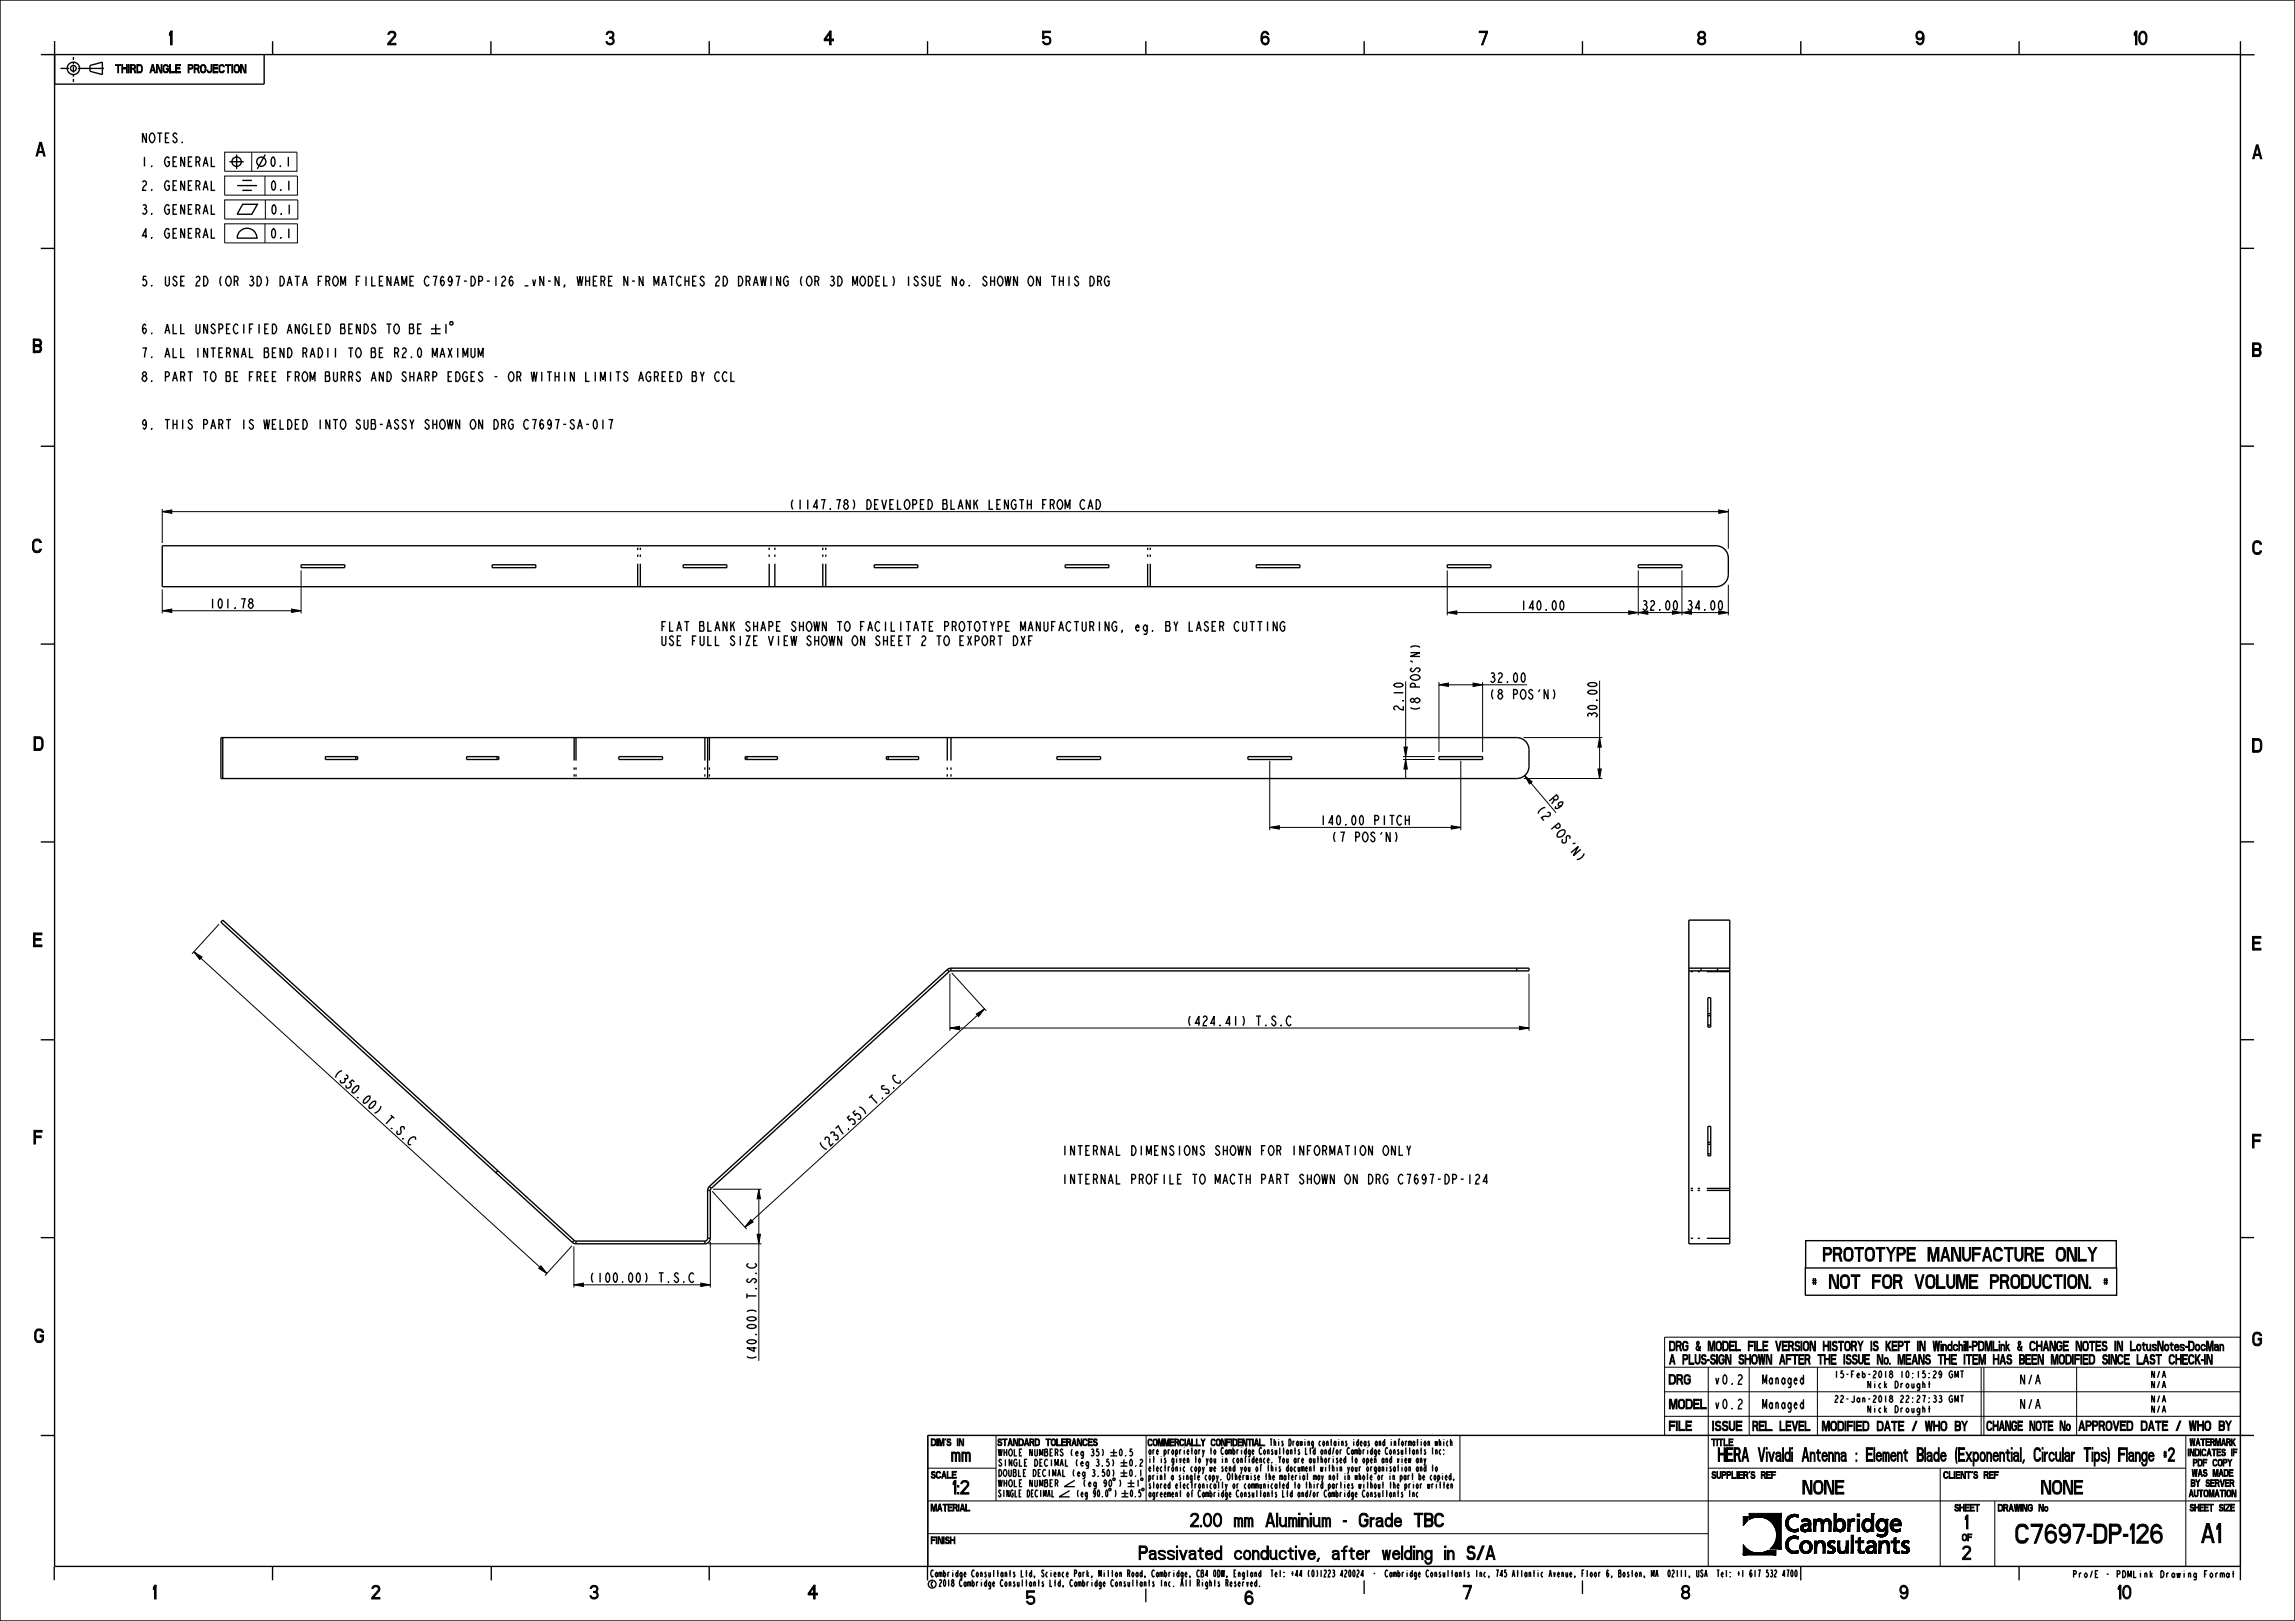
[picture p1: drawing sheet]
<svg xmlns="http://www.w3.org/2000/svg" width="841mm" height="594mm" viewBox="0 0 841 594" stroke-linecap="round" stroke-linejoin="round" font-family="sans-serif">
<g fill="#000">
<path d="M62.6 11.4h.5l-1 1.6v-.8zM62.6 11.4h.5v5h-.5zM142.6 11.7a1.45 1.45 0 0 1 1.9-.1 1.45 1.45 0 0 1 .3 1.9l-2.1 2.4h2.4v.5h-3v-.5l2.1-2.5a.97 .97 0 0 0-.2-1.5 .97 .97 0 0 0-1.4 .7h-.4zM222.6 11.7a1.4 1.4 0 0 1 2.3 .4 1.4 1.4 0 0 1-1.2 2v-.4a.94 .94 0 0 0 .8-1.4 .94 .94 0 0 0-1.5-.2l-.4 .5h-.4zM223.4 13.7a1.48 1.48 0 0 1 1.6 1.3 1.48 1.48 0 0 1-1.3 1.6 1.48 1.48 0 0 1-1.6-1.3h.4a1.05 1.05 0 0 0 1.6 .6 1.05 1.05 0 0 0 .1-1.7l-.8-.1zM302.1 14.3h3.3v.6h-3.3zM304.1 11.4h.3v.3l-2.1 3h-.2v-.4zM304.1 11.4h.5v5h-.5zM382.1 11.4h2.8v.6h-2.4v1.8l.9-.5v.5l-1.3 .4zM383.4 13.3a1.57 1.57 0 0 1 1.8 1.3 1.57 1.57 0 0 1-1.3 1.8 1.57 1.57 0 0 1-1.8-1.1h.4a1.22 1.22 0 0 0 1.1 .6 1.22 1.22 0 0 0 1.1-.6l-.2-1.1-1.1-.4zM462.4 13.9a1.57 1.57 0 0 1 2.7 .3 1.57 1.57 0 0 1-1.5 2.2v-.5a1.07 1.07 0 0 0 1.1-1.1 1.07 1.07 0 0 0-1.1-1 1.07 1.07 0 0 0-1 1.1h-.4zM462.7 11.8a1.31 1.31 0 0 1 1.3-.3 1.31 1.31 0 0 1 .9 1.1h-.5a.94 .94 0 0 0-1-.6 .94 .94 0 0 0-.8 .9v2l.3 .7 .7 .3v.5a2.52 2.52 0 0 1-1.4-3.5z"/>
<path d="M542.1 11.4h3v.6h-3zM544.6 12h.5l-1.7 4.4h-.5zM622.2 12.6h.4l.3 .8 .5 .3v.4l-.7 .4-.2 .8h-.4l.1-.8 .5-.6zM622.6 11.7a1.4 1.4 0 0 1 2.3 .4 1.4 1.4 0 0 1-1.2 2v-.4a.94 .94 0 0 0 .8-1.4 .94 .94 0 0 0-1.5-.2l-.4 .5h-.4zM623.4 13.7a1.48 1.48 0 0 1 1.6 1.3 1.48 1.48 0 0 1-1.3 1.6 1.48 1.48 0 0 1-1.6-1.3h.4a1.05 1.05 0 0 0 1.6 .6 1.05 1.05 0 0 0 .1-1.7l-.8-.1zM702.6 11.7l1-.3v.6a1.07 1.07 0 0 0-1.2 1 1.07 1.07 0 0 0 1.2 1.1 1.07 1.07 0 0 0 1-1.2h.4a1.54 1.54 0 0 1-2 1.7 1.54 1.54 0 0 1-.7-2.5zM703.6 11.4a2.52 2.52 0 0 1 1.4 3.5 1.39 1.39 0 0 1-1.2 1.5 1.39 1.39 0 0 1-1.6-1.1h.5a.99 .99 0 0 0 1 .6 .99 .99 0 0 0 .9-1v-2l-.4-.6-.6-.3zM782.6 11.4h.5l-1 1.6v-.8zM782.6 11.4h.5v5h-.5zM783.8 14.9h.4a1 1 0 0 0 1 1 1 1 0 0 0 1-1v-2h.5a2.52 2.52 0 0 1-1.5 3.5l-.9-.4zM784.3 11.8a1.39 1.39 0 0 1 1.5-.2 1.39 1.39 0 0 1 .9 1.3h-.5a1 1 0 0 0-1-.9 1 1 0 0 0-1 .9v2h-.4v-2zM42.3 23.7h1.9v.3h-1.9z"/>
<path d="M44.9 24.9h1.4v.4h-1.4zM48.1 23.7h.9a.85 .85 0 0 1 .7 .8 .85 .85 0 0 1-.7 .8h-.9v-.3h.9l.3-.4-.3-.6h-.9zM48.9 25.2h.4l.4 1.5h-.3zM50.4 23.7h1.2l.5 .6v1.7l-.5 .6-1.2 .1v-.4l1.1-.1 .3-.5-.1-1.4-1.3-.2zM55.7 23.7h.3l-.8 3h-.3zM55.3 25.7h1.2v.2h-1.2zM55.8 23.7h.3l.8 3h-.3zM57.6 23.7h.3l1.1 3h-.3zM60 23.9a.94 .94 0 0 1 1-.2 .94 .94 0 0 1 .7 .7h-.4a.68 .68 0 0 0-.7-.3 .68 .68 0 0 0-.6 .6v1a.71 .71 0 0 0 .6 .6 .71 .71 0 0 0 .8-.4v-.5h-.5v-.4h.8v1a1.01 1.01 0 0 1-1.1 .7 1.01 1.01 0 0 1-.9-1zM62.4 26.3h1.5v.4h-1.5zM64.6 23.7h1.5v.4h-1.5zM64.6 24.9h1.3v.4h-1.3z"/>
<path d="M64.6 26.3h1.5v.4h-1.5zM69.2 23.7h.9a.85 .85 0 0 1 .7 .8 .85 .85 0 0 1-.7 .8h-.9v-.3h.9l.3-.4-.3-.6h-.9zM71.4 23.7h.9a.85 .85 0 0 1 .7 .8 .85 .85 0 0 1-.7 .8h-.9v-.3h.9l.3-.4-.3-.6h-.9zM72.2 25.2h.4l.4 1.5h-.3zM73.7 23.9a.98 .98 0 0 1 1.2-.2 .98 .98 0 0 1 .5 1h-.3a.7 .7 0 0 0-.7-.7 .7 .7 0 0 0-.7 .7v1a.7 .7 0 0 0 .7 .6 .7 .7 0 0 0 .7-.6h.3a1 1 0 0 1-1 1 1 1 0 0 1-1-1zM75.1 24.7h.3v1h-.3zM77.3 23.7h.3v2a.91 .91 0 0 1-.9 1 .91 .91 0 0 1-.9-1h.3a.6 .6 0 0 0 .6 .6 .6 .6 0 0 0 .6-.6zM78.3 23.7h1.5v.4h-1.5zM78.3 24.9h1.3v.4h-1.3zM78.3 26.3h1.5v.4h-1.5zM80.5 23.9a.94 .94 0 0 1 1-.2 .94 .94 0 0 1 .7 .7h-.4a.68 .68 0 0 0-.7-.3 .68 .68 0 0 0-.6 .6v1a.68 .68 0 0 0 .6 .6 .68 .68 0 0 0 .7-.4h.4a.99 .99 0 0 1-1.1 .8 .99 .99 0 0 1-.9-1zM82.6 23.7h1.9v.3h-1.9z"/>
<path d="M86 23.9a.98 .98 0 0 1 1.2-.2 .98 .98 0 0 1 .5 1h-.3a.7 .7 0 0 0-.7-.7 .7 .7 0 0 0-.7 .7v1a.7 .7 0 0 0 .7 .6 .7 .7 0 0 0 .7-.6h.3a1 1 0 0 1-1 1 1 1 0 0 1-1-1zM87.4 24.7h.3v1h-.3zM88.4 23.7h.3l1.1 3h-.3zM14.5 52.2h.5l-1.3 5h-.5zM14.7 52.2h.5l1.3 5h-.5zM826.8 53.2h.5l-1.3 5h-.5zM827 53.2h.5l1.3 5h-.5zM12.2 124.2h.5v5h-.5zM12.7 124.2h1.5a1.42 1.42 0 0 1 1.1 1.4 1.42 1.42 0 0 1-1.1 1.4h-1.5v-.6h1.5l.5-.7-.5-.9h-1.5zM12.7 126.4h1.5a1.49 1.49 0 0 1 1.1 1.4 1.49 1.49 0 0 1-1.1 1.4h-1.5v-.6h1.5l.5-.6-.3-.9-1.7-.1zM825.5 125.7h.5v5h-.5zM826 125.7h1.5a1.42 1.42 0 0 1 1.1 1.3 1.42 1.42 0 0 1-1.1 1.4h-1.5v-.6h1.5l.5-.7-.5-.9h-1.5z"/>
<path d="M826 127.8h1.5a1.49 1.49 0 0 1 1.1 1.4 1.49 1.49 0 0 1-1.1 1.5h-1.5v-.7h1.5l.5-.6-.3-.9-1.7-.1zM12.4 198a1.57 1.57 0 0 1 1.7-.5 1.57 1.57 0 0 1 1.1 1.3h-.6a1.13 1.13 0 0 0-1.3-.7 1.13 1.13 0 0 0-.9 1.1v1.6a1.13 1.13 0 0 0 .9 1.1 1.13 1.13 0 0 0 1.3-.7h.6a1.64 1.64 0 0 1-1.9 1.4 1.64 1.64 0 0 1-1.4-1.8 2.83 2.83 0 0 1 .5-2.8zM826 198.6a1.57 1.57 0 0 1 1.7-.5 1.57 1.57 0 0 1 1 1.3h-.5a1.13 1.13 0 0 0-1.3-.6 1.13 1.13 0 0 0-.9 1.1v1.6a1.13 1.13 0 0 0 .9 1 1.13 1.13 0 0 0 1.3-.6h.5a1.64 1.64 0 0 1-1.8 1.3 1.64 1.64 0 0 1-1.4-1.7 2.83 2.83 0 0 1 .5-2.9zM12.5 270h.5v5h-.5zM13 270h1.5l.8 .4a4.1 4.1 0 0 1 .2 4l-.5 .5-2 .1v-.6l1.8-.2 .5-.9-.3-2.4-.5-.3h-1.5zM825.5 270.7h.5v5h-.5zM826 270.7h1.5l.8 .4a4.1 4.1 0 0 1 .2 3.9l-.5 .5-2 .2v-.7l1.8-.1 .5-.9-.2-2.4-.6-.3h-1.5zM12.3 341.9h.5v5h-.5zM12.8 341.9h2.5v.6h-2.5zM12.8 343.9h2.2v.7h-2.2zM12.8 346.3h2.5v.6h-2.5zM825.5 343.2h.5v5h-.5z"/>
<path d="M826 343.2h2.5v.6h-2.5zM826 345.2h2.2v.6h-2.2zM826 347.5h2.5v.7h-2.5zM12.4 414.2h.5v5h-.5zM12.9 414.2h2.5v.7h-2.5zM12.9 416.2h2.2v.7h-2.2zM825.5 415.7h.5v5h-.5zM826 415.7h2.5v.6h-2.5zM826 417.7h2.2v.6h-2.2zM13.2 487.4a1.57 1.57 0 0 1 1.7-.5 1.57 1.57 0 0 1 1.1 1.3h-.6a1.13 1.13 0 0 0-1.3-.6 1.13 1.13 0 0 0-.9 1.1v1.6a1.18 1.18 0 0 0 1 1.1 1.18 1.18 0 0 0 1.3-.7v-.9h-.8v-.6h1.3v1.7a1.68 1.68 0 0 1-1.9 1.1 1.68 1.68 0 0 1-1.4-1.7 2.83 2.83 0 0 1 .5-2.9zM612.6 496.4h.3l-.8 3.5h-.3zM612.1 491.5l1.2 .1 .5 .6v2l-.5 .7-1.2 .1v-.5h1.1l.3-.7-.1-1.6-1.3-.3z"/>
<path d="M612.2 498.7h1.2v.3h-1.2zM612.7 496.4h.3l.8 3.5h-.3zM614.5 491.5h1a1.04 1.04 0 0 1 .6 1 1.04 1.04 0 0 1-.6 .9h-1v-.4h1l.3-.5-.3-.6h-1zM615.4 493.2h.3l.5 1.8h-.4zM617 496.4h.9a1.04 1.04 0 0 1 .7 1 1.04 1.04 0 0 1-.7 .9h-.9v-.4h.9l.3-.5-.3-.6h-.9zM617.1 491.6h1l.5 .6-.4 .2a.68 .68 0 0 0-.8-.5 .68 .68 0 0 0-.5 .8v1.1a.71 .71 0 0 0 .5 .7 .71 .71 0 0 0 .9-.4v-.6h-.5v-.5h.8v1.2a1.02 1.02 0 0 1-1.2 .8 1.02 1.02 0 0 1-.8-1.2v-1.6zM619.2 499.4h1.6v.5h-1.6zM621.2 496.4h.3v2.3a.63 .63 0 0 0 .6 .7 .63 .63 0 0 0 .6-.7v-2.3h.3v2.3a.95 .95 0 0 1-.9 1.2 .95 .95 0 0 1-.9-1.2zM622.5 492.2l.1 .3a1.59 1.59 0 0 0-.6 2.1 .88 .88 0 0 0 .9-1.3 .85 .85 0 0 1-.3 1.5 .85 .85 0 0 1-1.1-1zM621.9 491.6l.4-.1 .3 .2 .1 .5-.6-.4-.2 .5 1.2 2.7-1.4-2.5zM624.2 497.9a.98 .98 0 0 1 1.2 .7 .98 .98 0 0 1-.8 1.2 .98 .98 0 0 1-1.2-.8h.4l.3 .4 .8-.2v-.7l-.7-.3zM623.7 496.5h1.1l.4 .5-1.2-.1-.1 .5 .3 .8-.6-.5z"/>
<path d="M625.7 498.2h.7v.4h-.7zM626.3 491.5h.3l.7 3.5h-.3zM627.6 497.9a.98 .98 0 0 1 1.1 .7 .98 .98 0 0 1-.8 1.2 .98 .98 0 0 1-1.1-.8h.3l.4 .4h.7l.1-.9-.7-.3zM627.8 491.5h.3l-.7 3.5h-.3zM627.1 496.5h1.1l.3 .5-1.1-.1-.2 .5 .4 .8-.7-.5zM629.3 491.6h1.1l.4 .6 .1 .5h-.3a.72 .72 0 0 0-.7-.8 .72 .72 0 0 0-.8 .8v1.1a.72 .72 0 0 0 .8 .8 .72 .72 0 0 0 .7-.8h.3a1.04 1.04 0 0 1-1 1.2 1.04 1.04 0 0 1-1.1-1.2l.1-1.6zM630.6 492.7h.3v1.1h-.3zM631.6 491.5l1.2 .1 .5 .6v2l-.5 .7-1.2 .1v-.5h1.1l.3-.7-.1-1.6-1.3-.3zM630.4 496.5h1l.4 .6-.3 .2a.68 .68 0 0 0-.8-.5 .68 .68 0 0 0-.5 .8v1.1a.71 .71 0 0 0 .5 .7 .71 .71 0 0 0 .8-.4v-.6h-.4v-.5h.7v1.2a1.02 1.02 0 0 1-1.2 .8 1.02 1.02 0 0 1-.7-1.2v-1.6zM632.6 496.4h.3l1.1 3.5h-.3zM634 491.5h1.6v.4h-1.6zM634 492.9h1.4v.4h-1.4z"/>
<path d="M634 494.5h1.6v.5h-1.6zM636.3 494.5h1.5v.5h-1.5zM638 497.9a.98 .98 0 0 1 1.1 .7 .98 .98 0 0 1-.8 1.2 .98 .98 0 0 1-1.1-.8h.4l.3 .4 .8-.2v-.7l-.7-.3zM637.5 496.5h1.1l.3 .5-1.1-.1-.1 .5 .3 .8-.6-.5zM639.8 497.8h1.4v.4h-1.4zM641 491.5h1.5v.4h-1.5zM641 492.9h1.3v.4h-1.3zM642.4 496.5h1l.5 .6v.5h-.3a.72 .72 0 0 0-.7-.8 .72 .72 0 0 0-.7 .8v1.1a.72 .72 0 0 0 .7 .8 .72 .72 0 0 0 .7-.8h.3a1.04 1.04 0 0 1-1 1.2 1.04 1.04 0 0 1-1-1.2v-1.6zM643.6 497.6h.3v1.1h-.3zM644 494.5h1.6v.5h-1.6zM644.3 496.4h.4l.4 3.5h-.3zM645.4 496.4h.3l-.5 3.5h-.3z"/>
<path d="M645.5 496.4h.3l.5 3.5h-.3zM646.3 491.5h1.5v.4h-1.5zM646.3 492.9h1.3v.4h-1.3zM646.3 494.5h1.5v.5h-1.5zM646.5 496.4h.3l-.4 3.5h-.3zM647.5 496.4h.3l1.1 3.5h-.3zM650.7 491.5h.3l.8 3.5h-.3zM652.9 496.4h.3l-.8 3.5h-.3zM652.4 491.5h.3l-.8 3.5h-.3zM652.5 498.7h1.2v.3h-1.2zM653.4 491.5h1.6v.4h-1.6zM653.4 492.9h1.4v.4h-1.4z"/>
<path d="M653.4 494.5h1.6v.5h-1.6zM653 496.4h.3l.8 3.5h-.3zM654.9 496.4h1.5v.4h-1.5zM654.9 497.8h1.3v.4h-1.3zM655.7 491.5h.9a1.04 1.04 0 0 1 .7 1 1.04 1.04 0 0 1-.7 .9h-.9v-.4h.9l.3-.5-.3-.6h-.9zM656.5 493.2h.4l.4 1.8h-.3zM656.8 496.4h1.9v.4h-1.9zM658.5 493a.98 .98 0 0 1 1.2 .7 .98 .98 0 0 1-.8 1.2 .98 .98 0 0 1-1.2-.8h.4l.3 .4 .8-.2v-.7l-.7-.3zM658 491.6h1.1l.4 .5-1.2-.1-.1 .5 .3 .8-.6-.5zM659.5 496.4h1.5v.4h-1.5zM659.5 497.8h1.3v.4h-1.3zM659.5 499.4h1.5v.5h-1.5z"/>
<path d="M661.7 496.4h.9a1.04 1.04 0 0 1 .7 1 1.04 1.04 0 0 1-.7 .9h-.9v-.4h.9l.3-.5-.3-.6h-.9zM662.5 498.1h.4l.4 1.8h-.3zM661.3 491.6h1l.5 .6v.5h-.3a.72 .72 0 0 0-.7-.8 .72 .72 0 0 0-.7 .8v1.1a.72 .72 0 0 0 .7 .8 .72 .72 0 0 0 .7-.8h.3a1.04 1.04 0 0 1-1 1.2 1.04 1.04 0 0 1-1-1.2v-1.6zM662.5 492.7h.3v1.1h-.3zM663.5 491.5h.3l1.2 3.5h-.3zM666.2 496.4h1.9v.4h-1.9zM668.4 492.9h1.5v.4h-1.5zM668.8 497.8h1.5v.4h-1.5zM671.3 496.4h1.5v.4h-1.5zM671.3 497.8h1.3v.4h-1.3zM671.3 499.4h1.5v.5h-1.5zM672.2 493a.98 .98 0 0 1 1.1 .7 .98 .98 0 0 1-.8 1.2 .98 .98 0 0 1-1.1-.8h.4l.3 .4h.7l.1-.9-.7-.3z"/>
<path d="M671.7 491.6h1.1l.3 .5-1.1-.1-.1 .5 .3 .8-.6-.5zM673.6 491.5h2v.4h-2zM677.3 497.9a.98 .98 0 0 1 1.1 .7 .98 .98 0 0 1-.8 1.2 .98 .98 0 0 1-1.1-.8h.4l.3 .4h.7l.1-.9-.7-.3zM676.5 491.6h1l.5 .6v.5h-.3a.72 .72 0 0 0-.7-.8 .72 .72 0 0 0-.7 .8v1.1a.72 .72 0 0 0 .7 .8 .72 .72 0 0 0 .7-.8h.3a1.04 1.04 0 0 1-1 1.2 1.04 1.04 0 0 1-1-1.2v-1.6zM677.7 492.7h.3v1.1h-.3zM676.8 496.5h1.1l.3 .5-1.1-.1-.1 .5 .3 .8-.6-.5zM678.7 491.5h1a1.04 1.04 0 0 1 .6 1 1.04 1.04 0 0 1-.6 .9h-1v-.4h1l.3-.5-.3-.6h-1zM679.5 497.9a.98 .98 0 0 1 1.2 .7 .98 .98 0 0 1-.8 1.2 .98 .98 0 0 1-1.2-.8h.4l.3 .4 .8-.2v-.7l-.7-.3zM679.6 493.2h.3l.5 1.8h-.4zM679.1 496.5h1.1l.3 .5-1.1-.1-.2 .5 .3 .8-.6-.5zM680.8 491.5h.3l.8 1.7v1.8h-.3v-1.8zM681 496.4h.3v2.3a.63 .63 0 0 0 .6 .7 .63 .63 0 0 0 .6-.7v-2.3h.3v2.3a.95 .95 0 0 1-.9 1.2 .95 .95 0 0 1-.9-1.2z"/>
<path d="M682.4 491.5h.3l-.8 1.7h-.3zM683.5 496.4h1.6v.4h-1.6zM683.5 497.8h1.4v.4h-1.4zM683.5 499.4h1.6v.5h-1.6zM687.2 493a.98 .98 0 0 1 1.1 .7 .98 .98 0 0 1-.8 1.2 .98 .98 0 0 1-1.1-.8h.4l.3 .4 .8-.2v-.7l-.7-.3zM686.7 491.6h1.1l.3 .5-1.1-.1-.1 .5 .3 .8-.6-.5zM688.2 496.4h.3l1.2 3.5h-.3zM690.7 497.7l.3-.2 .1 .3a.99 .99 0 0 0-.5 1 .99 .99 0 0 0 .7 .8l.1 .3a1.33 1.33 0 0 1-.7-2.2zM691 497.5a1.31 1.31 0 0 1 1 1 1.31 1.31 0 0 1-.4 1.3l-.3-.2a.99 .99 0 0 0 .5-1 .99 .99 0 0 0-.7-.8zM691.6 492.9h.4l.9 2.1h-.4zM692.4 499.5h.3v.4h-.3zM692.5 491.5h.4l-1.5 2.3v-.6z"/>
<path d="M693.7 491.5h1.5v.4h-1.5zM693.7 492.9h1.3v.4h-1.3zM693.7 494.5h1.5v.5h-1.5zM695.8 496.4h.4l.7 3.5h-.3zM695.9 491.5h.9a1.04 1.04 0 0 1 .7 1 1.04 1.04 0 0 1-.7 .9h-.9v-.4h.9l.3-.5-.3-.6h-.9zM697.4 496.4h.3l-.7 3.5h-.3zM697.8 491.5h2v.4h-2zM698.7 496.4h1.5v.4h-1.5zM698.7 497.8h1.3v.4h-1.3zM698.7 499.4h1.5v.5h-1.5zM701.5 496.4h.3l-.8 3.5h-.4zM701.1 498.7h1.2v.3h-1.2z"/>
<path d="M701.6 496.4h.3l.8 3.5h-.3zM703.4 496.4h.3l1.1 3.5h-.3zM703.8 491.5h.3l1.1 3.5h-.3zM706.3 497.9a.98 .98 0 0 1 1.2 .7 .98 .98 0 0 1-.8 1.2 .98 .98 0 0 1-1.2-.8h.4l.3 .4 .8-.2v-.7l-.7-.3zM705.9 496.5h1.1l.3 .5-1.1-.1-.2 .5 .3 .8-.6-.5zM708.4 491.5h.3l.4 3.5h-.3zM709.4 491.5h.3l-.5 3.5h-.3zM709.5 491.5h.3l.5 3.5h-.3zM710.2 496.4h2v.4h-2zM710.5 491.5h.3l-.4 3.5h-.3zM711.2 491.5h.3v.4h-.3zM712.2 492.8l.6-.2 .4 .4 .1 2h-.3v-1.8l-.4-.3-.5 .4z"/>
<path d="M712.9 497.8h1.4v.4h-1.4zM714 492.8a.64 .64 0 0 1 .8-.2 .64 .64 0 0 1 .3 .8l-.5-.4a.79 .79 0 0 0-.7 .9 .79 .79 0 0 0 .9 .6l.3-.3a.71 .71 0 0 1-.7 .8 .71 .71 0 0 1-.7-.9zM715.3 496.4h1.6v.4h-1.6zM715.3 497.8h1.4v.4h-1.4zM715.3 499.4h1.6v.5h-1.6zM716 492.9l1-.2 .3 .3 .1 .3h-.3a.68 .68 0 0 0-1-.2 .68 .68 0 0 0 0 1.1l.5 .5 .8-.5a.85 .85 0 0 1-1.1 .7 .85 .85 0 0 1-.5-1.1zM718.2 492.8l.5-.2 .4 .4 .1 2h-.2l-.1-1.8-.4-.3-.4 .4zM719.6 491.5h.3v.4h-.3zM720.6 496.4h1.9v.4h-1.9zM721.6 493.3h.7v.4h-.7zM723.1 491.5h.9a1.04 1.04 0 0 1 .6 1 1.04 1.04 0 0 1-.6 .9h-.9v-.4h.9l.3-.5-.3-.6h-.9zM723.2 496.4h1.5v.4h-1.5z"/>
<path d="M723.2 497.8h1.3v.4h-1.3zM723.2 499.4h1.5v.5h-1.5zM725.3 491.5l1.2 .1 .5 .6v2l-.5 .7-1.2 .1v-.5h1.1l.3-.7-.1-1.6-1.3-.3zM725.5 496.4h.3l.7 3.5h-.3zM727 496.4h.3l-.7 3.5h-.3zM727.7 491.5h.4l.7 3.5h-.3zM729.3 491.5h.3l-.7 3.5h-.3zM730.6 494.5h1.5v.5h-1.5zM730.8 497.8h1.4v.4h-1.4zM732.5 491.5h.3v.4h-.3zM733.7 496.4h.3l-.8 3.5h-.3zM733.3 498.7h1.2v.3h-1.2z"/>
<path d="M733.6 492.8l.5-.2 .4 .4 .1 2h-.2l-.1-1.8-.4-.3-.4 .4zM733.8 496.4h.3l.8 3.5h-.3zM735.5 493.6l.2-.1 .8 1.5h-.3zM736 492.6h.3l-1 1.6zM736.1 497.9a.98 .98 0 0 1 1.2 .7 .98 .98 0 0 1-.8 1.2 .98 .98 0 0 1-1.1-.8h.3l.3 .4 .8-.2v-.7l-.7-.3zM735.7 496.5h1.1l.3 .5-1.1-.1-.2 .5 .3 .8-.6-.5zM740.3 492.2l.2 .3a1.59 1.59 0 0 0-.6 2.1 .88 .88 0 0 0 .9-1.3 .85 .85 0 0 1-.3 1.5 .85 .85 0 0 1-1.1-1zM740.4 496.4h.9a1.04 1.04 0 0 1 .6 1 1.04 1.04 0 0 1-.6 .9h-.9v-.4h.9l.3-.5-.3-.6h-.9zM740.4 497.9h.9a1.09 1.09 0 0 1 .6 1 1.09 1.09 0 0 1-.6 1h-.9v-.5h.9l.3-.4-.2-.6-1-.1zM739.7 491.6l.5-.1 .3 .2v.5l-.6-.4-.2 .5 1.3 2.7-1.4-2.5zM742.6 496.4h1.5v.4h-1.5zM742.6 497.8h1.3v.4h-1.3z"/>
<path d="M742.6 499.4h1.5v.5h-1.5zM744.8 496.4h1.6v.4h-1.6zM744.8 497.8h1.4v.4h-1.4zM744.8 499.4h1.6v.5h-1.6zM744.3 491.6h1.1l.4 .6-.3 .2a.68 .68 0 0 0-.8-.5 .68 .68 0 0 0-.6 .8v1.1a.68 .68 0 0 0 .6 .7 .68 .68 0 0 0 .8-.4h.3a1.01 1.01 0 0 1-1.1 .9 1.01 1.01 0 0 1-.9-1.2l.1-1.6zM746.6 492.9h1.4v.4h-1.4zM747.1 496.4h.3l1.1 3.5h-.3zM749.5 491.5h.4l-.9 3.5h-.3zM749.1 493.8h1.3v.3h-1.3zM749.6 491.5h.4l.8 3.5h-.3zM751.5 491.5h.3l1.1 3.5h-.3zM752 496.4h.3l.7 3.5h-.3z"/>
<path d="M753.5 496.4h.3l-.7 3.5h-.3zM754.1 491.6h1.1l.4 .6-.3 .2a.68 .68 0 0 0-.8-.5 .68 .68 0 0 0-.6 .8v1.1a.71 .71 0 0 0 .6 .8 .71 .71 0 0 0 .8-.5v-.6h-.4v-.5h.7v1.2a1.02 1.02 0 0 1-1.2 .8 1.02 1.02 0 0 1-.8-1.2l.1-1.6zM756.4 491.5h1.5v.4h-1.5zM756.4 492.9h1.3v.4h-1.3zM756.4 494.5h1.5v.5h-1.5zM755.1 496.5h1l.4 .6 .1 .5h-.3a.72 .72 0 0 0-.7-.8 .72 .72 0 0 0-.7 .8v1.1a.72 .72 0 0 0 .7 .8 .72 .72 0 0 0 .7-.8h.3a1.04 1.04 0 0 1-1 1.2 1.04 1.04 0 0 1-1.1-1.2l.1-1.6zM756.3 497.6h.3v1.1h-.3zM757.3 496.4l1.2 .1 .5 .6v2l-.5 .7-1.2 .1v-.5h1.1l.3-.7-.1-1.6-1.3-.3zM760.6 496.4h1.5v.4h-1.5zM760.6 497.8h1.3v.4h-1.3zM761.1 491.5h.3l1.1 3.5h-.3zM763.6 496.4h1.6v.4h-1.6z"/>
<path d="M763.6 497.8h1.4v.4h-1.4zM763.6 499.4h1.6v.5h-1.6zM763.7 491.6h1.1l.4 .6 .1 .5h-.3a.72 .72 0 0 0-.8-.8 .72 .72 0 0 0-.7 .8v1.1a.72 .72 0 0 0 .7 .8 .72 .72 0 0 0 .8-.8h.3a1.04 1.04 0 0 1-1.1 1.2 1.04 1.04 0 0 1-1-1.2l.1-1.6zM765 492.7h.3v1.1h-.3zM765.7 491.5h1.9v.4h-1.9zM765.9 496.4l1.2 .1 .5 .6v2l-.5 .7-1.2 .1v-.5h1.1l.3-.7-.1-1.6-1.3-.3zM768.3 491.5h1.6v.4h-1.6zM768.3 492.9h1.4v.4h-1.4zM768.3 494.5h1.6v.5h-1.6zM771 493a.98 .98 0 0 1 1.2 .7 .98 .98 0 0 1-.8 1.2 .98 .98 0 0 1-1.1-.8h.3l.3 .4h.7l.1-.9-.7-.3zM771.2 497.9a.98 .98 0 0 1 1.2 .7 .98 .98 0 0 1-.8 1.2 .98 .98 0 0 1-1.1-.8h.3l.3 .4 .9-.2v-.7l-.8-.3zM770.6 491.6h1.1l.3 .5-1.1-.1-.2 .5 .3 .8-.6-.5z"/>
<path d="M770.8 496.5h1.1l.3 .5-1.1-.1-.2 .5 .3 .8-.6-.5zM773.8 496.4h.3l1.2 3.5h-.3zM776.1 491.5h.3l1.1 3.5h-.3zM776.5 496.5h1l.5 .6-.4 .2a.68 .68 0 0 0-.8-.5 .68 .68 0 0 0-.5 .8v1.1a.68 .68 0 0 0 .5 .7 .68 .68 0 0 0 .8-.4h.4a1.01 1.01 0 0 1-1.2 .9 1.01 1.01 0 0 1-.8-1.2v-1.6zM778.7 496.4h1.6v.4h-1.6zM778.7 497.8h1.4v.4h-1.4zM778.7 499.4h1.6v.5h-1.6zM781 494.5h1.5v.5h-1.5zM783.4 499.4h1.6v.5h-1.6zM783.2 492.8l.3-.2 .1 .3a.99 .99 0 0 0-.4 1 .99 .99 0 0 0 .6 .8l.1 .3a1.33 1.33 0 0 1-.7-2.2zM783.5 492.6a1.31 1.31 0 0 1 1.1 1 1.31 1.31 0 0 1-.4 1.3l-.4-.2a.99 .99 0 0 0 .5-1 .99 .99 0 0 0-.7-.8zM785.4 492h.2v.6h.6v.3h-.6v1.3l.5 .8-.6-.3-.1-1.8h-.4v-.3h.4z"/>
<path d="M786.2 496.4h.3l-.8 3.5h-.3zM785.8 498.7h1.2v.3h-1.2zM786.6 492.6h.3l.1 1.9 .4 .2 .5-.5a.66 .66 0 0 1-.8 .8 .66 .66 0 0 1-.5-.9zM786.3 496.4h.3l.8 3.5h-.3zM787.9 492.6h.2l.1 2.4h-.2l-.1-.5zM788.6 497.9a.98 .98 0 0 1 1.2 .7 .98 .98 0 0 1-.8 1.2 .98 .98 0 0 1-1.2-.8h.4l.3 .4h.7l.1-.9-.7-.3zM788.1 496.5h1.2l.3 .5-1.2-.1-.1 .5 .3 .8-.6-.5zM790.1 496.4h1.9v.4h-1.9zM788.7 492.8l1.2-.1 .4 .5a.78 .78 0 0 0-1.4 .1l1.1 .6a.77 .77 0 0 1-.3 1.2 .77 .77 0 0 1-1.1-.7 .78 .78 0 0 0 1.4-.2l-1.3-.7zM791 491.5h.3l1.1 3.5h-.3zM793.4 492.8l.3-.2 .1 .3a.99 .99 0 0 0-.4 1 .99 .99 0 0 0 .7 .8l.1 .3a1.33 1.33 0 0 1-.8-2.2zM793.7 492.6a1.31 1.31 0 0 1 1.1 1 1.31 1.31 0 0 1-.4 1.3l-.3-.2a.99 .99 0 0 0 .4-1 .99 .99 0 0 0-.7-.8z"/>
<path d="M795.6 492h.2v.6h.6v.3h-.6v1.3l.5 .8-.6-.3-.1-1.8h-.4v-.3h.4zM795.4 496.5h1l.5 .6-.4 .2a.68 .68 0 0 0-.8-.5 .68 .68 0 0 0-.5 .8v1.1a.68 .68 0 0 0 .5 .7 .68 .68 0 0 0 .8-.4h.4a1.01 1.01 0 0 1-1.2 .9 1.01 1.01 0 0 1-.8-1.2v-1.6zM797.6 497.8h1.5v.4h-1.5zM797.1 492.9l.3-.2a.77 .77 0 0 1 1 .8h-.2a.62 .62 0 0 0-.9-.5 .62 .62 0 0 0-.2 .9 .58 .58 0 0 0 .4 .7 .58 .58 0 0 0 .7-.4h.2a.85 .85 0 0 1-1 .7 .85 .85 0 0 1-.6-1.1zM797.1 493.5h1.3v.3h-1.3zM800.1 496.4h1.5v.4h-1.5zM800.1 497.8h1.3v.4h-1.3zM800.1 499.4h1.5v.5h-1.5zM799 492.8l1.1-.1 .4 .5a.78 .78 0 0 0-1.3 .1l1 .6a.77 .77 0 0 1-.3 1.2 .77 .77 0 0 1-1-.7 .78 .78 0 0 0 1.3-.2l-1.2-.7zM800.9 493.3h.7v.4h-.7zM802.3 491.5l1.2 .1 .5 .6v2l-.5 .7-1.2 .1v-.5h1.1l.4-.7-.2-1.6-1.3-.3zM802.5 496.5h1l.5 .6-.4 .2a.68 .68 0 0 0-.7-.5 .68 .68 0 0 0-.6 .8v1.1a.68 .68 0 0 0 .6 .7 .68 .68 0 0 0 .7-.4h.4a1.01 1.01 0 0 1-1.1 .9 1.01 1.01 0 0 1-.9-1.2l.1-1.6z"/>
<path d="M805 497.8h.4l.9 2.1h-.4zM804.8 492.8l.3-.2 .1 .3a.99 .99 0 0 0-.5 1 .99 .99 0 0 0 .7 .8l.1 .3a1.33 1.33 0 0 1-.7-2.2zM805.1 492.6a1.31 1.31 0 0 1 1 1 1.31 1.31 0 0 1-.4 1.3l-.3-.2a.99 .99 0 0 0 .5-1 .99 .99 0 0 0-.7-.8zM805.9 496.4h.4l-1.5 2.3v-.6zM806.7 498.2h.7v.4h-.7zM806.8 492.9l.9-.2 .4 .3v.3h-.2a.68 .68 0 0 0-1-.2 .68 .68 0 0 0-.1 1.1l.5 .5 .8-.5a.85 .85 0 0 1-1 .7 .85 .85 0 0 1-.6-1.1zM808.9 491.5h.3l.7 3.5h-.3zM809 496.4h.3l1.1 3.5h-.3zM810.4 491.5h.3l-.7 3.5h-.3zM811.6 492.8l.7-.2 .6 .4 .1 2-.3-.2v-1.6a.83 .83 0 0 0-1.3 0zM811.6 493.6l1.1-.2v.3h-.6a.52 .52 0 0 0-.4 .4 .52 .52 0 0 0 .2 .6l.6-.2 .2-.4v.4a.74 .74 0 0 1-1.1 .3 .74 .74 0 0 1 0-1.2zM813.8 492.8l.6-.2 .4 .4 .1 2h-.3v-1.8l-.4-.3-.5 .4z"/>
<path d="M826 488.6a1.57 1.57 0 0 1 1.7-.5 1.57 1.57 0 0 1 1 1.3h-.5a1.13 1.13 0 0 0-1.3-.6 1.13 1.13 0 0 0-.9 1.1v1.6a1.18 1.18 0 0 0 1 1 1.18 1.18 0 0 0 1.2-.6v-.9h-.7v-.6h1.2v1.7a1.68 1.68 0 0 1-1.8 1.1 1.68 1.68 0 0 1-1.4-1.7 2.83 2.83 0 0 1 .5-2.9zM612 503.7h1.1l.5 .3a2.89 2.89 0 0 1 .2 2.8l-.4 .3-1.4 .1v-.4l1.3-.1 .3-.7-.1-1.6-1.5-.2zM612.1 512.8h.3l.9 3.5h-.4zM613.8 512.8h.4l-.8 3.5h-.4zM614.8 503.7h1.1a1 1 0 0 1 .7 1 1 1 0 0 1-.7 1h-1.1v-.5h1.1l.3-.4-.3-.7h-1.1zM615.7 505.4h.5l.5 1.8h-.4zM615.4 513.1a1.15 1.15 0 0 1 1.3-.3 1.15 1.15 0 0 1 .6 1.1h-.3a.82 .82 0 0 0-.8-.7 .82 .82 0 0 0-.8 .7v1.2a.82 .82 0 0 0 .8 .7 .82 .82 0 0 0 .8-.7h.3a1.17 1.17 0 0 1-1.1 1.2 1.17 1.17 0 0 1-1.2-1.2 1.98 1.98 0 0 1 .4-2zM617 513.9h.3v1.2h-.3zM618.2 512.8h1l.6 .3a2.89 2.89 0 0 1 .1 2.7l-.3 .4-1.4 .1v-.5l1.2-.1 .4-.6-.2-1.7-1.4-.2zM617.5 504a1.1 1.1 0 0 1 1.2-.3 1.1 1.1 0 0 1 .7 .9h-.4a.79 .79 0 0 0-.9-.4 .79 .79 0 0 0-.6 .7v1.1a.83 .83 0 0 0 .7 .8 .83 .83 0 0 0 .9-.5v-.6h-.6v-.4h.9v1.2a1.17 1.17 0 0 1-1.3 .7 1.17 1.17 0 0 1-1-1.2 1.98 1.98 0 0 1 .4-2zM621 512.8h1.7v.4h-1.7zM621 514.2h1.5v.4h-1.5z"/>
<path d="M621 515.8h1.7v.5h-1.7zM623.5 515.8h1.8v.5h-1.8zM341.5 527.3h1l.4 .5v1.4l-.4 .5-1 .1v-.4h.9l.3-.5-.2-1.2-1-.1zM341.5 539.3l.9-.1 .3 .4h-1l.2 .9-.5-.4zM344.2 527.3h.2l.6 2.5h-.2zM343.3 539.4a.79 .79 0 0 1 .9-.2 .79 .79 0 0 1 .5 .6h-.3a.57 .57 0 0 0-.6-.3 .57 .57 0 0 0-.5 .5v.8a.57 .57 0 0 0 .5 .6 .57 .57 0 0 0 .6-.3h.3a.82 .82 0 0 1-.9 .6 .82 .82 0 0 1-.7-.9zM345.4 527.3h.3l-.6 2.5h-.3zM346.4 527.3h.2l-.3 .3zM347.6 528.3a.74 .74 0 0 1 .9 .6 .74 .74 0 0 1-.5 .9l-.7-.1-.3-.4v-.2l.5 .3 .7-.1v-.5l-.6-.2zM347.2 527.4l.9-.1 .3 .4-.9-.1 .1 1-.5-.4zM349.2 539.2h1.2v.3h-1.2zM351.7 527.3h.3l.9 2.5h-.3z"/>
<path d="M366.2 528.3a.74 .74 0 0 1 .9 .6 .74 .74 0 0 1-.5 .9l-.7-.1-.2-.4-.1-.2 .6 .3 .6-.1v-.5l-.6-.2zM365.9 527.4l.9-.1 .2 .4-.9-.1 .1 1-.5-.4zM367.4 527.3h1.6v.2h-1.6zM370 527.3h.3l-.7 2.5h-.2zM369.7 528.9h1v.2h-1zM370.1 527.3h.3l.6 2.5h-.2zM371.6 527.3h.3l.9 2.5h-.3zM373.6 527.3h1l.4 .5v1.4l-.4 .5-1 .1v-.4h.9l.3-.5-.1-1.2-1.1-.1zM376 527.3h.3l-.7 2.5h-.2zM375.7 528.9h1v.2h-1zM376.1 527.3h.3l.6 2.5h-.2zM377.6 527.3h.8a.71 .71 0 0 1 .5 .7 .71 .71 0 0 1-.5 .6h-.8v-.3h.8l.2-.3-.2-.5h-.8z"/>
<path d="M378.3 528.5h.3l.3 1.3h-.2zM379.5 527.3h1l.4 .5v1.4l-.4 .5-1 .1v-.4h.9l.3-.5-.1-1.2-1.1-.1zM383.3 527.3h1.6v.2h-1.6zM385.4 527.5a.82 .82 0 0 1 1-.2 .82 .82 0 0 1 .5 .8h-.3a.58 .58 0 0 0-.6-.5 .58 .58 0 0 0-.6 .5v.8a.58 .58 0 0 0 .6 .6 .58 .58 0 0 0 .6-.6h.3a.83 .83 0 0 1-.9 .9 .83 .83 0 0 1-.8-.9zM386.6 528.1h.3v.8h-.3zM387.4 529.4h1.3v.4h-1.3zM389.3 527.3h1.2v.3h-1.2zM389.3 528.3h1.1v.3h-1.1zM389.3 529.4h1.2v.4h-1.2zM391.1 527.3h.8a.71 .71 0 0 1 .5 .7 .71 .71 0 0 1-.5 .6h-.8v-.3h.8l.2-.3-.2-.5h-.8zM391.8 528.5h.3l.3 1.3h-.2zM393.4 527.3h.3l-.7 2.5h-.2z"/>
<path d="M393.1 528.9h1v.2h-1zM393.5 527.3h.3l.6 2.5h-.2zM395 527.3h.3l.9 2.5h-.3zM397 527.5a.79 .79 0 0 1 .9-.3 .79 .79 0 0 1 .5 .7h-.3a.57 .57 0 0 0-.6-.3 .57 .57 0 0 0-.5 .5v.8a.57 .57 0 0 0 .5 .6 .57 .57 0 0 0 .6-.4h.3a.82 .82 0 0 1-.9 .7 .82 .82 0 0 1-.7-.9zM399 527.3h1.3v.3h-1.3zM399 528.3h1.1v.3h-1.1zM399 529.4h1.3v.4h-1.3zM401.2 528.3a.74 .74 0 0 1 .9 .6 .74 .74 0 0 1-.5 .9l-.7-.1-.2-.4-.1-.2 .6 .3 .6-.1v-.5l-.6-.2zM400.9 527.4l.9-.1 .2 .4-.9-.1 .1 1-.5-.4zM421.1 527.4h.7l.4 .4-.3 .2a.53 .53 0 0 0-.6-.4 .53 .53 0 0 0-.4 .6v.8a.53 .53 0 0 0 .4 .5 .53 .53 0 0 0 .6-.3h.3a.77 .77 0 0 1-.9 .6 .77 .77 0 0 1-.6-.8v-1.2zM422.9 527.4h.8l.4 .4v.4h-.2a.55 .55 0 0 0-.6-.6 .55 .55 0 0 0-.5 .6v.8a.55 .55 0 0 0 .5 .5 .55 .55 0 0 0 .6-.5h.2a.79 .79 0 0 1-.8 .8 .79 .79 0 0 1-.8-.8l.1-1.2zM423.9 528.2h.2v.8h-.2z"/>
<path d="M424.7 527.3h.2l.5 2.5h-.2zM425.8 527.3h.3l-.6 2.5h-.2zM426.8 527.3h.3l.5 2.5h-.2zM428 527.3h.2l-.5 2.5h-.2zM429 527.3h1.2v.3h-1.2zM429 528.3h1v.3h-1zM429 529.5h1.2v.3h-1.2zM430.7 527.3h.7a.72 .72 0 0 1 .6 .7 .72 .72 0 0 1-.6 .7h-.7v-.3h.7l.3-.3-.3-.5h-.7zM431.4 528.5h.2l.4 1.3h-.3zM432.7 527.4h.8l.3 .4-.2 .2a.53 .53 0 0 0-.6-.4 .53 .53 0 0 0-.5 .6v.8a.53 .53 0 0 0 .5 .5 .53 .53 0 0 0 .6-.3h.2a.77 .77 0 0 1-.8 .6 .77 .77 0 0 1-.7-.8v-1.2zM435.4 527.3h.3l-.7 2.5h-.2zM435.1 529h1v.2h-1z"/>
<path d="M435.5 527.3h.2l.7 2.5h-.3zM436.9 529.5h1.2v.3h-1.2zM438.6 529.5h1.2v.3h-1.2zM440.1 527.3h.3l.6 1.2v1.3h-.3v-1.3zM441.4 527.3h.2l-.6 1.2h-.3zM444.2 527.4h.8l.3 .4-.3 .2a.53 .53 0 0 0-.6-.4 .53 .53 0 0 0-.4 .6v.8a.53 .53 0 0 0 .4 .5 .53 .53 0 0 0 .6-.3h.3a.77 .77 0 0 1-.9 .6 .77 .77 0 0 1-.6-.8v-1.2zM446.1 527.4h.7l.4 .4v.4h-.2a.55 .55 0 0 0-.6-.6 .55 .55 0 0 0-.5 .6v.8a.55 .55 0 0 0 .5 .5 .55 .55 0 0 0 .6-.5h.2a.79 .79 0 0 1-.8 .8 .79 .79 0 0 1-.7-.8v-1.2zM447 528.2h.2v.8h-.2zM447.8 527.3h.2l.9 2.5h-.3zM449.7 527.3h1.1v.3h-1.1zM449.7 528.3h1v.3h-1zM452 527.3l.9 .1 .4 .4v1.5l-.4 .5h-.9v-.3l.9-.1 .2-.4-.1-1.2-1-.2z"/>
<path d="M453.9 527.3h1.1v.3h-1.1zM453.9 528.3h1v.3h-1zM453.9 529.5h1.1v.3h-1.1zM455.6 527.3h.2l.9 2.5h-.3zM457.2 527.3h1.5v.3h-1.5zM460.3 527.3h.2l-.6 2.5h-.2zM460 529h.9v.2h-.9zM460.4 527.3h.2l.6 2.5h-.2zM461.8 529.5h1.1v.3h-1.1zM463.2 529.6l.2 .2zM612.1 520.7h1.7v.5h-1.7zM612.1 522.1h1.5v.5h-1.5z"/>
<path d="M615.6 523.8h1.7v.4h-1.7zM618.1 520.7h1.8v.5h-1.8zM618.1 522.1h1.6v.5h-1.6zM618.1 523.8h1.8v.4h-1.8zM627.2 527.3h1.6v.3h-1.6zM627.5 539.4l1-.1 .2 .4-.9-.1 .1 1-.5-.4zM629.1 539.3h.3v1.6a.5 .5 0 0 0 .5 .6 .5 .5 0 0 0 .5-.6v-1.6h.2v1.6a.76 .76 0 0 1-.7 .9 .76 .76 0 0 1-.8-.9zM629.4 522.3a1.04 1.04 0 0 1 1.3 .7 1.04 1.04 0 0 1-.8 1.3l-1-.1-.3-.5-.1-.3h.4l.4 .4 .9-.2v-.7l-.8-.3zM629.8 527.3h1.6v.3h-1.6zM628.9 520.9l.5-.1a.8 .8 0 0 1 1.1 .6l-1.3-.1-.2 .5 .4 .8h-.4l-.4-.8zM631.2 539.3h.8a.71 .71 0 0 1 .5 .7 .71 .71 0 0 1-.5 .6h-.8v-.3h.8l.2-.3-.2-.5h-.8zM632 522.3a1.04 1.04 0 0 1 1.2 .7 1.04 1.04 0 0 1-.7 1.3l-1-.1-.4-.5v-.3h.4l.3 .4 1-.2v-.7l-.8-.3z"/>
<path d="M632 529.5h1.2v.3h-1.2zM633 539.3h.8a.71 .71 0 0 1 .5 .7 .71 .71 0 0 1-.5 .6h-.8v-.3h.8l.2-.3-.2-.5h-.8zM631.4 520.9l.6-.1a.8 .8 0 0 1 1.1 .6l-1.3-.1-.2 .5 .4 .8h-.4l-.4-.8zM633.7 520.8h.3v2.3a.7 .7 0 0 0 .7 .7 .7 .7 0 0 0 .7-.7v-2.3h.4v2.3a1.06 1.06 0 0 1-1.1 1.2 1.06 1.06 0 0 1-1-1.2zM633.8 527.3h1.3v.3h-1.3zM633.8 528.3h1.1v.3h-1.1zM633.8 529.5h1.3v.3h-1.3zM636.6 520.8h1.7v.4h-1.7zM636.6 522.2h1.5v.4h-1.5zM636.6 523.8h1.7v.5h-1.7zM637.4 539.3h1.2v.3h-1.2zM639.2 539.3h.8a.71 .71 0 0 1 .5 .7 .71 .71 0 0 1-.5 .6h-.8v-.3h.8l.2-.3-.2-.5h-.8z"/>
<path d="M641 539.3h.3l-.4 .3zM642.6 520.8h.9a1.04 1.04 0 0 1 .7 .9 1.04 1.04 0 0 1-.7 1h-.9v-.4h.9l.3-.5-.3-.7h-.9zM641.8 539.4l1-.1 .2 .4-.9-.1 .1 1-.5-.4zM643.4 522.5h.4l.4 1.8h-.3zM645 520.8h1.5v.4h-1.5zM645 522.2h1.3v.4h-1.3zM645 523.8h1.5v.5h-1.5zM645.7 539.3h.7a.71 .71 0 0 1 .6 .7 .71 .71 0 0 1-.6 .6h-.7v-.3h.7l.3-.3-.3-.5h-.7zM647.2 523.8h1.5v.5h-1.5zM647.6 539.3h1.2v.3h-1.2zM649.1 523.9h.3v.4h-.3zM649.4 539.3h1.3v.3h-1.3z"/>
<path d="M652.6 523.8h1.5v.5h-1.5zM654.8 520.8h1.5v.4h-1.5zM654.8 522.2h1.3v.4h-1.3zM654.8 523.8h1.5v.5h-1.5zM656.7 520.8h.4l.8 3.5h-.3zM658.5 520.8h.3l-.8 3.5h-.3zM659.5 520.8h1.5v.4h-1.5zM659.5 522.2h1.3v.4h-1.3zM659.5 523.8h1.5v.5h-1.5zM661.7 523.8h1.6v.5h-1.6zM668.1 520.8h.3l.8 3.5h-.3zM669.8 520.8h.3l-.8 3.5h-.3z"/>
<path d="M671.4 520.9h1.1l.5 .6v.5h-.3a.77 .77 0 0 0-.8-.8 .77 .77 0 0 0-.7 .8v1.1a.77 .77 0 0 0 .7 .8 .77 .77 0 0 0 .8-.8h.3a1.1 1.1 0 0 1-1.1 1.2 1.1 1.1 0 0 1-1.1-1.2l.1-1.6zM672.7 522h.3v1.1h-.3zM673.8 520.8l1.3 .1 .5 .6v2.1l-.5 .6-1.3 .1v-.4l1.2-.1 .3-.7-.1-1.6-1.4-.3zM677.3 520.8h1.6v.4h-1.6zM677.3 522.2h1.4v.5h-1.4zM680.6 520.8h1.6v.4h-1.6zM680.6 522.2h1.4v.5h-1.4zM680.6 523.9h1.6v.4h-1.6zM683 520.8l1.3 .1 .5 .6v2.1l-.5 .6-1.3 .1v-.4l1.2-.1 .3-.7-.1-1.6-1.4-.3zM688.2 520.8l1.4 .1 .4 .6v2.1l-.4 .6-1.4 .1v-.4l1.2-.1 .4-.7-.2-1.6-1.4-.3zM691.4 520.8h.3l-.8 3.5h-.4zM691 523.1h1.3v.3h-1.3z"/>
<path d="M691.5 520.8h.3l.9 3.5h-.3zM696 520.8h1.6v.4h-1.6zM696 522.2h1.4v.5h-1.4zM696 523.9h1.6v.4h-1.6zM702 520.8h.5l-1.4 3.5h-.4zM705.5 520.8h.3l.5 3.5h-.3zM706.6 520.8h.3l-.5 3.5h-.3zM706.7 520.8h.4l.5 3.5h-.3zM707.8 520.8h.3l-.4 3.5h-.3zM708.9 522.2h1.5v.5h-1.5zM711.8 520.9h1l.5 .6 .1 .5h-.3a.77 .77 0 0 0-.8-.8 .77 .77 0 0 0-.8 .8v1.1a.77 .77 0 0 0 .8 .8 .77 .77 0 0 0 .8-.8h.3a1.1 1.1 0 0 1-1.1 1.2 1.1 1.1 0 0 1-1.1-1.2l.1-1.6zM713.1 522h.3v1.1h-.3z"/>
<path d="M712.5 539.5a.79 .79 0 0 1 .8-.3 .79 .79 0 0 1 .6 .7h-.3a.57 .57 0 0 0-.6-.3 .57 .57 0 0 0-.5 .5v.8a.57 .57 0 0 0 .5 .5 .57 .57 0 0 0 .6-.3h.3a.82 .82 0 0 1-.9 .7 .82 .82 0 0 1-.7-.9zM716.8 520.8h1a1.01 1.01 0 0 1 .7 1 1.01 1.01 0 0 1-.7 .9h-1v-.4h1l.3-.5-.3-.6h-1zM716.8 522.3h1a1.06 1.06 0 0 1 .7 1 1.06 1.06 0 0 1-.7 1h-1v-.4h1l.3-.5-.2-.6-1.1-.1zM717 539.2h1.3v.4h-1.3zM718.8 539.2h.3l.9 2.5h-.2zM718.9 520.8h.3l.9 1.7v1.8h-.4v-1.8zM720.6 539.2h1.6v.3h-1.6zM720.6 520.8h.3l-.8 1.7h-.4zM722.7 539.2h.2l-.4 .4zM723.5 539.3h.9l.2 .4-.9-.1 .1 1-.5-.4zM727.3 539.2h.7a.71 .71 0 0 1 .6 .7 .71 .71 0 0 1-.6 .7h-.7v-.3h.7l.3-.3-.3-.5h-.7zM729.2 539.2h1.3v.4h-1.3z"/>
<path d="M728.6 520.8h.9l.4 .7-.3 .1a.63 .63 0 0 0-.8-.4 .63 .63 0 0 0-.4 .7v1.1a.63 .63 0 0 0 .4 .8 .63 .63 0 0 0 .8-.5h.3a.94 .94 0 0 1-1.1 .9 .94 .94 0 0 1-.7-1.2v-1.5zM730.6 522.1h1.4v.5h-1.4zM731 539.2h1.3v.4h-1.3zM733.4 520.7h.3l-.8 3.5h-.3zM733 523h1.1v.3h-1.1zM733.5 520.7h.3l.7 3.5h-.3zM735.2 520.7h.3l1 3.5h-.3zM737.7 520.8h.9l.4 .7-.3 .1a.63 .63 0 0 0-.8-.4 .63 .63 0 0 0-.4 .7v1.1a.66 .66 0 0 0 .5 .8 .66 .66 0 0 0 .7-.5v-.6h-.4v-.4h.7v1.2a.95 .95 0 0 1-1.1 .7 .95 .95 0 0 1-.7-1.2v-1.5zM739.7 520.7h1.5v.5h-1.5zM739.7 522.1h1.3v.5h-1.3zM739.7 523.8h1.5v.4h-1.5zM744.1 520.7h.3l1 3.5h-.3z"/>
<path d="M746.6 520.8h.9l.4 .7 .1 .4h-.3a.67 .67 0 0 0-.7-.7 .67 .67 0 0 0-.6 .7v1.1a.67 .67 0 0 0 .6 .8 .67 .67 0 0 0 .7-.8h.3a.98 .98 0 0 1-1 1.2 .98 .98 0 0 1-.9-1.2v-1.5zM747.7 521.9h.3v1.1h-.3zM748.4 520.7h1.8v.4h-1.8zM750.8 520.7h1.4v.5h-1.4zM750.8 522.1h1.3v.5h-1.3zM750.8 523.8h1.4v.4h-1.4zM755.2 520.7h.3l1 3.5h-.3zM757.5 522l.2-.2 .1 .3a1.02 1.02 0 0 0 .2 1.8l.1 .3a1.35 1.35 0 0 1-.6-2.2zM757.7 521.8a1.34 1.34 0 0 1 .6 2.4l-.3-.3a1.02 1.02 0 0 0-.2-1.8zM762.6 520.7h.4l-.9 3.5h-.3zM762.2 523h1.3v.3h-1.3zM762.8 520.7h.3l.9 3.5h-.4z"/>
<path d="M764.7 520.7h1a1.01 1.01 0 0 1 .7 1 1.01 1.01 0 0 1-.7 1h-1v-.5h1l.3-.4-.3-.7h-1zM767.1 520.7h1a1.01 1.01 0 0 1 .7 1 1.01 1.01 0 0 1-.7 1h-1v-.5h1l.3-.4-.3-.7h-1zM769.5 520.7h1a1.01 1.01 0 0 1 .7 1 1.01 1.01 0 0 1-.7 1h-1v-.5h1l.4-.4-.4-.7h-1zM770.4 522.4h.4l.5 1.8h-.4zM772.3 520.8h1.1l.5 .7v.4h-.3a.77 .77 0 0 0-.8-.8 .77 .77 0 0 0-.7 .8v1.1a.77 .77 0 0 0 .7 .8 .77 .77 0 0 0 .8-.8h.3a1.1 1.1 0 0 1-1.1 1.2 1.1 1.1 0 0 1-1.1-1.2l.1-1.5zM773.6 521.9h.3v1.1h-.3zM774.4 520.7h.3l.9 3.5h-.4zM776.2 520.7h.3l-.8 3.5h-.4zM777.3 520.7h1.6v.5h-1.6zM777.3 522.1h1.4v.5h-1.4zM777.3 523.8h1.6v.4h-1.6zM779.7 520.7l1.3 .1 .5 .7v2l-.5 .6-1.3 .1v-.4l1.2-.1 .3-.7-.1-1.6-1.4-.2z"/>
<path d="M785 520.7l1.3 .1 .5 .7v2l-.5 .6-1.3 .1v-.4l1.2-.1 .3-.7-.2-1.6-1.3-.2zM788.1 520.7h.4l-.9 3.5h-.3zM787.7 523h1.3v.3h-1.3zM788.2 520.7h.4l.8 3.5h-.3zM792.7 520.7h1.7v.5h-1.7zM792.7 522.1h1.4v.5h-1.4zM792.7 523.8h1.7v.4h-1.7zM798.7 520.7h.5l-1.3 3.5h-.5zM802.2 520.7h.4l.4 3.5h-.3zM802.5 527.2h.2l.3 2.5h-.2zM802.7 531h.3l.8 2.5h-.2zM803.3 527.2h.2l-.4 2.5h-.2z"/>
<path d="M803.3 538.5h.2l.3 2.5h-.2zM803.3 520.7h.4l-.6 3.5h-.3zM803.3 527.2h.3l.4 2.5h-.3zM803.4 520.7h.4l.5 3.5h-.3zM804 534.7h.7a.72 .72 0 0 1 .5 .7 .72 .72 0 0 1-.5 .7h-.7v-.3h.7l.2-.3-.2-.5h-.7zM804.1 538.5h.2l-.4 2.5h-.2zM804.1 527.2h.3l-.4 2.5h-.2zM804.2 538.5h.2l.4 2.5h-.2zM804.5 520.7h.4l-.5 3.5h-.3zM804.6 531h.9l.4 .5v1.5l-.4 .4-.9 .1v-.3l.9-.1 .2-.5-.1-1.1-1-.2zM805.3 527.2h.2l-.6 2.5h-.2zM804.9 538.5h.3l-.3 2.5h-.3z"/>
<path d="M805 528.9h.9v.2h-.9zM805.6 522.1h1.6v.5h-1.6zM805.7 534.7l.9 .1 .4 .5v1.4l-.4 .5h-.9v-.3h.8l.3-.5-.1-1.2-1-.1zM805.4 527.2h.2l.6 2.5h-.2zM806.5 527.2h1.5v.3h-1.5zM807.6 534.7h1.1v.4h-1.1zM807.6 535.7h1v.4h-1zM808 539.6a.73 .73 0 0 1 .8 .5 .73 .73 0 0 1-.6 .9 .73 .73 0 0 1-.8-.7l.5 .4 .5-.1 .1-.6-.5-.2zM807.2 531h.8l.4 .5-.3 .1a.53 .53 0 0 0-.6-.3 .53 .53 0 0 0-.4 .5v.8a.53 .53 0 0 0 .4 .6 .53 .53 0 0 0 .6-.4h.3a.77 .77 0 0 1-.9 .7 .77 .77 0 0 1-.6-.9v-1.1zM808.6 527.2h1.1v.4h-1.1zM808.6 528.2h1v.4h-1zM808.6 529.4h1.1v.3h-1.1z"/>
<path d="M807.6 538.6l.9-.1 .2 .4h-.9l.2 .9-.5-.4zM809.4 531h.2l-.6 2.5h-.3zM809 532.6h1v.2h-1zM809.4 531h.3l.6 2.5h-.2zM808.5 520.8h1.1l.5 .7v.4h-.3a.77 .77 0 0 0-.8-.8 .77 .77 0 0 0-.7 .8v1.1a.77 .77 0 0 0 .7 .8 .77 .77 0 0 0 .8-.8h.3a1.1 1.1 0 0 1-1.1 1.2 1.1 1.1 0 0 1-1.1-1.2l.1-1.5zM809.8 521.9h.3v1.1h-.3zM810.3 527.2h.7a.72 .72 0 0 1 .5 .7 .72 .72 0 0 1-.5 .7h-.7v-.3h.7l.2-.3-.2-.5h-.7zM810.6 531h1.5v.3h-1.5zM810.9 528.5h.3l.3 1.2h-.2zM811.2 538.5h.2l.6 2.5h-.3zM812.1 527.2h.2l.6 2.5h-.3zM812.4 538.5h.2l-.5 2.5h-.3z"/>
<path d="M811.3 534.8h.8l.3 .5-.2 .1a.53 .53 0 0 0-.6-.4 .53 .53 0 0 0-.4 .6v.8a.53 .53 0 0 0 .4 .5 .53 .53 0 0 0 .6-.3h.2a.77 .77 0 0 1-.8 .6 .77 .77 0 0 1-.7-.8l.1-1.1zM812.6 531h1.2v.3h-1.2zM812.6 532h1.1v.3h-1.1zM812.6 533.2h1.2v.3h-1.2zM813.3 527.2h.2l-.5 2.5h-.3zM813.5 520.7h1a1.01 1.01 0 0 1 .7 1 1.01 1.01 0 0 1-.7 1h-1v-.5h1l.3-.4-.3-.7h-1zM813.5 522.2h1a1.06 1.06 0 0 1 .7 1 1.06 1.06 0 0 1-.7 1h-1v-.4h1l.3-.5-.1-.6h-1.2zM814.7 527.2h.2l-.6 2.5h-.3zM814.4 528.9h.9v.2h-.9zM813.2 534.8h.8l.3 .5 .1 .3h-.3a.55 .55 0 0 0-.5-.6 .55 .55 0 0 0-.6 .6v.8a.55 .55 0 0 0 .6 .5 .55 .55 0 0 0 .5-.5h.3a.79 .79 0 0 1-.8 .9 .79 .79 0 0 1-.8-.9v-1.1zM814.1 535.6h.3v.8h-.3zM814.7 532.1a.73 .73 0 0 1 .9 .5 .73 .73 0 0 1-.6 .9 .73 .73 0 0 1-.9-.7l.5 .4 .6-.1 .1-.6-.6-.2z"/>
<path d="M814.9 534.7h.7a.72 .72 0 0 1 .5 .7 .72 .72 0 0 1-.5 .7h-.7v-.3h.7l.2-.3-.2-.5h-.7zM814.7 527.2h.3l.6 2.5h-.2zM814.4 531.1l.8-.1 .3 .4h-.9l.1 .9-.5-.4zM815.6 520.7h.3l.9 1.7v1.8h-.3v-1.8zM816.2 527.2h.7a.72 .72 0 0 1 .5 .7 .72 .72 0 0 1-.5 .7h-.7v-.3h.7l.2-.3-.2-.5h-.7zM816.4 534.7h.2l.6 1.3v1.2h-.2v-1.2zM816.8 528.5h.3l.3 1.2h-.3zM817.1 538.5h1.2v.3h-1.2zM817.1 539.5h1v.3h-1zM817.3 520.7h.4l-.9 1.7h-.3zM817.6 534.7h.3l-.7 1.3h-.2zM818.1 528.2h.3l.7 1.5h-.3z"/>
<path d="M818.6 531h1.1v.3h-1.1zM818.6 532h1v.3h-1zM818.8 527.2h.3l-1.1 1.7v-.4zM341.4 551.2h.3l.6 2.5h-.3zM341.9 540.3a.74 .74 0 0 1 .9 .5 .74 .74 0 0 1-.6 .9l-.7-.1-.2-.3-.1-.2 .6 .3 .7-.2v-.5l-.6-.2zM342.7 551.2h.2l-.5 2.5h-.3zM344.2 551.2h.2l-.6 2.5h-.3zM343.9 552.9h1v.2h-1zM344.3 551.2h.2l.7 2.5h-.3zM345.7 539.2h.3l-.7 2.5h-.2zM345.4 540.8h1v.3h-1zM345.5 551.2h1.6v.3h-1.6z"/>
<path d="M345.8 539.2h.3l.6 2.5h-.2zM347.3 541.4h1.3v.3h-1.3zM347.7 551.2h1.2v.3h-1.2zM347.7 552.2h1.1v.3h-1.1zM347.7 553.4h1.2v.3h-1.2zM349.2 540.2h1v.3h-1zM349.2 541.4h1.2v.3h-1.2zM349.5 551.2h.8a.71 .71 0 0 1 .5 .7 .71 .71 0 0 1-.5 .7h-.8v-.3h.8l.2-.3-.2-.5h-.8zM350.2 552.4h.3l.4 1.3h-.3zM352.5 551.2h.3l-.7 2.5h-.2zM352.2 552.9h1v.2h-1zM352.6 551.2h.3l.6 2.5h-.2z"/>
<path d="M354.1 553.4h1.3v.3h-1.3zM627.9 540.3a.74 .74 0 0 1 .9 .6 .74 .74 0 0 1-.5 .9l-.7-.1-.3-.4v-.2l.5 .3 .7-.1v-.5l-.6-.2zM634.9 541.4h1.2v.4h-1.2zM637.4 540.3h1.1v.3h-1.1zM637.4 541.4h1.2v.4h-1.2zM638.8 555.7h1.7l-1.7 3.3zM640.5 555.7l-1.7 3.3zM640.5 555.7l-1.6 3.1zM640.5 555.7l-1.4 2.9zM640.5 555.7l-1.3 2.7zM640.5 555.7l-1.1 2.5zM640.5 555.7l-.9 2.3z"/>
<path d="M639.9 540.5h.3l.3 1.3h-.2zM640.5 555.7l-.8 2.1zM640.5 555.7l-.6 2zM640.5 555.7l-.4 1.8zM640.5 555.7l-.2 1.6zM641 554.6l.6 1.9-.3 .2zM641 554.6l.9 1.8-.3 .1zM642.2 540.3a.74 .74 0 0 1 .9 .6 .74 .74 0 0 1-.5 .9l-.7-.1-.3-.4v-.2l.5 .3 .7-.1v-.5l-.6-.2zM641 554.6l1.3 1.7-.4 .1zM641 554.6l1.6 1.6-.3 .1zM641 554.6l2 1.5-.4 .1zM641 554.6l2.3 1.4-.3 .1z"/>
<path d="M643.3 556l9.5-1.4zM643.7 555.9l9.1-1.3zM644 555.9l8.8-1.3zM644.4 555.9l8.4-1.3zM645.1 555.9l7.7-1.3-7 1.5zM645.8 556.1l7-1.5-6.3 1.6zM646.3 540.5h.3l.4 1.3h-.3zM646.5 556.2l6.3-1.6-5.7 1.9zM647.1 556.5l5.7-1.9-5.1 2.2zM647.6 540.3h1.1v.3h-1.1zM647.6 541.4h1.2v.4h-1.2zM647.7 556.8l5.1-2.2-4.5 2.6z"/>
<path d="M648.3 557.2l4.5-2.6-3.9 3zM648.9 557.6l3.9-3-3.5 3.5zM652.8 554.6l-3.1 4-.4-.5zM649.4 540.3h1.1v.3h-1.1zM652.8 554.6l-2.7 4.6-.4-.6zM652.8 554.6l-2.4 5.2-.3-.6zM652.8 554.6l-2.1 5.8-.3-.6zM641 554.6h11.8l-9.5 1.4zM652.8 554.6v13l-1.9-4zM654.3 557.7l1 .2-1 .2zM654.3 558.1h1l-1 .4zM654.4 557.5l.9 .1z"/>
<path d="M654.3 558.5l1 .2-.9 .1zM654.5 557l1 .1-1.1 .3zM654.4 557.4l1-.1zM654.4 558.8l1 .1-.9 .3zM654.6 556.7l1 .2-1.1 .1zM654.5 559.2l1.1 .2-1 .1zM654.8 556.4l1 .1-1.2 .2zM654.6 559.5l1.1 .1-1 .2zM654.9 556.2l1.1 .1-1.2 .1zM655.1 555.9l1.3 .1-1.5 .2zM654.3 558.1l1-.2v.2zM654.3 558.5l1-.4v.3z"/>
<path d="M654.3 558.5l1-.1v.3zM654.3 557.7l1-.1v.3zM654.4 558.8l.9-.1 .1 .2zM655.4 555.7l3.6-.5-1.4 .5zM654.4 557.4l1.1-.3-.1 .2zM654.4 557.5l1-.2-.1 .3zM654.5 559.2l.9-.3 .1 .2zM654.5 559.2l1-.1 .1 .3zM654.5 557l1.1-.1-.1 .2zM654.6 559.5l1-.1 .1 .2zM655.4 555.7l3.6-.5zM654.6 556.7l1.2-.2z"/>
<path d="M654.6 556.7h1.1l-.1 .2zM654.7 559.8l1-.2 .2 .2zM654.7 559.8l1.3 .1zM654.8 556.4l1.2-.1zM654.9 560.1h1.3zM654.9 556.2l1.5-.2zM654.9 556.2h1.3zM656.5 555.1l1.9-.1zM655.1 555.9l1.7-.1zM655.1 555.9h1.5zM655.1 555.9l2-.1zM656.9 555h1.1z"/>
<path d="M657.3 554.9h.4zM657.6 555.7l1.4-.5zM657.8 555.7l1.2-.5zM657.3 554.9h.6zM657.3 554.9l.7 .1zM657.9 555.7l1.1-.5zM658 555.7l1-.5zM656.9 555h1.2zM658.2 555.8l.8-.6zM658.3 555.8l.7-.6zM656.9 555h1.4zM656.9 555h1.5z"/>
<path d="M659 555.2l-.6 .6zM659 555.2l-.5 .7zM659 555.2l-.2 .8zM659 555.2l-.1 .9zM659.8 559.8h.9zM659.8 559.7l.9 .1zM659.8 559.6h.9zM659.9 559.4h.9zM659.9 559.3h1.1zM660 559.1l1.2 .1zM660.1 559l3.5-.5-1.4 .5zM660.1 559l3.5-.5z"/>
<path d="M660.3 557v.7zM660.2 558.9l3.4-.4zM660.3 557l.1 .6zM659.8 559.9l.9-.1zM659.8 560.1l.9-.2zM660.3 557l.4 .5zM659.8 559.7l.9-.1zM659.8 559.7h.9zM659.8 559.6l1-.2zM659.8 559.6l1-.1zM660.3 557l.5 .4zM660.8 556.8l1.9-.1z"/>
<path d="M659.9 559.4l1.1-.1zM659.9 559.4h1zM660.3 557l.6 .4zM661 556.7h1.5zM660.3 557l.8 .3zM659.9 559.3l1.3-.1zM659.9 559.3l1.2-.1zM660.3 557l.9 .3zM661.3 556.6h1zM661.1 556.7l1.2-.1zM660 559.1h1.5zM660 559.1h1.3z"/>
<path d="M660.3 557l1.1 .3zM661.4 558.4h1.2zM661.4 556.6h.6zM660 559.1h1.7zM660.3 557l1.2 .3zM661.6 557.3l1.7-.1zM661.5 557.3l1.7-.2zM661.7 558.4h.3zM660 559.1l1.9-.1zM661.6 556.6h.4zM661.8 557.3l1.5-.1zM662 557.3l1.3-.1z"/>
<path d="M661.4 556.6h.9zM661.7 558.4h.4zM662.1 557.3l1.2-.1zM662.2 559l1.4-.5zM661.7 558.4h.5zM661.1 556.7h1.4zM662.3 559l1.3-.5zM662.2 557.3l1.2 .1zM662.3 557.4h1.1zM661.7 558.4h.6zM662.4 557.4h1zM662.4 559l1.2-.5z"/>
<path d="M661.7 558.4h.7zM662.4 557.5l1-.1zM661 556.7h1.7zM661.7 558.4h.8zM661.7 558.4h.9zM662.5 559l1.1-.5zM662.5 557.5h.9zM662.5 557.6l.9-.1zM662.6 559l1-.5zM662.6 557.6l.9 .1zM662.6 557.7h.9zM662.7 559l.9-.5z"/>
<path d="M660.8 556.8h2zM663.6 558.5l-1 1.6zM661.4 558.4h1.3zM663.6 558.5l-.9 1.5zM662.7 557.8l.8 .1zM662.7 558l.8-.1zM663.6 558.5l-.9 1.3zM662.7 558.1l.9 .1zM662.8 558.2h.8zM663.6 558.5l-.9 1.2zM662.8 558.4l.8-.2zM661.4 558.4h1.4z"/>
<path d="M662.8 559.1l.8-.6-.8 .9zM663.6 558.5l-.8 1.1zM662.7 557.8l.8-.1v.2zM662.7 558.1l.8-.2 .1 .3zM662.8 558.4l.8-.2v.2zM663.6 558.5v1.8l-1-.2zM665.4 556.7l-.8 4.5zM665.5 557.2l1 .1zM665.4 557.3l-.8 3.9zM665.4 558.8l-.8 2.4zM665.4 558.9v2.3h-.8zM665.4 558.5l-.8 2.7z"/>
<path d="M665.5 558.3l-.9 2.9zM665.5 558.2l-.9 3zM665.4 557.3l.1 .9-.9 3zM665.4 557.3l.1 .9zM665.4 557.3l.2 .7zM665.4 557.3l.2 .6zM665.8 556.9l1.8-.1zM665.4 557.3l.3 .4zM665.9 556.8h1.6zM665.4 557.3l.5 .2zM666 556.8l1.4-.1zM665.4 557.3l.6 .1z"/>
<path d="M665.4 557.3l.7 .1zM666.1 556.7h1.2zM665.4 557.3h.9zM665.4 557.3h.8zM666.2 556.7l1-.1zM665.4 557.3h1.1zM666.4 556.6h.6zM666.5 556.6h.4zM666.6 557.3l1.4-.1zM665.5 557.2l1.1 .1zM666.7 557.3l1.3-.1zM666.8 557.3l1.2-.1z"/>
<path d="M666.7 556.6h.2zM666.5 556.6h.5zM666.9 557.3h1.1zM667 557.3h1zM667 557.4l1-.1zM666.4 556.6h.8zM667.1 557.4l1 .1zM666.2 556.7h1.1zM667.1 557.5h1.6zM667.2 557.6h1.4zM666.1 556.7h1.3zM667.2 557.7h1.3z"/>
<path d="M667.3 557.8l1.2 .1zM667.3 557.9l1.1 .1zM667.4 558l.9 .2zM667.4 558.2l.9 .1zM667.4 558.4l.9-.1zM666 556.8h1.5zM665.9 556.8h1.7zM665.8 556.9h1.9zM668.1 557.3l.8 .1zM667.1 557.5l1.7-.1zM668.2 557.2l1.1 .1zM668.2 558.8l-.8 2.4z"/>
<path d="M668.2 558.9v2.3h-.8zM668.2 558.5l-.8 2.7zM667.4 558.5l.9-.2-.1 .2zM667.4 558.2h.9zM667.4 558h1zM667.3 557.9h1.2zM668.5 556.9h2zM667.3 557.8l1.2-.1zM667.2 557.7l1.4-.1zM668.6 556.9l1.7-.1zM667.2 557.6l1.5-.1zM668.8 556.8l1.4-.1z"/>
<path d="M668.1 557.5l.8-.1zM668.1 557.3h1zM668.1 557.3h.9zM669 556.7h1zM668.9 556.7h1.1zM668.1 557.3h1.2zM669.2 556.6h.7zM669.3 556.6h.4zM669.4 557.3l1.4-.1zM668.2 557.2l1.2 .1zM669.5 557.3l1.3-.1zM669.6 557.3l1.2-.1z"/>
<path d="M669.3 556.6h.6zM669.7 557.3h1.1zM669.8 557.3h1zM669.8 557.4l1-.1zM669.2 556.6l.8 .1zM669.9 557.4l1 .1zM670 557.5h.9zM668.9 556.7h1.3zM670 557.6l1 .1zM670.1 557.7h.9zM670.1 557.8l.9 .1zM670.1 557.9h.9z"/>
<path d="M670.2 558l.8 .1zM670.2 558.2l.8 .1zM670.2 558.4l.8-.1zM670.2 558.5l.8-.2-.8 2.9zM668.8 556.8h1.5zM668.6 556.9h1.9zM670.1 557.8l.9-.1v.2zM670.2 558l.8-.1v.2zM670.2 558.2l.8-.1v.2zM671 558.3v2.9h-.8zM672.9 558.8l-.9 2.4zM672.9 554.6v2.7l-.9 3.9z"/>
<path d="M672.9 558.6l-.9 2.6zM672.9 559l-.9 2.2zM672.9 557.2l1.3 .1zM672.9 557.3l-.9 3.9zM672.9 558.4l-.9 2.8zM672.9 559.1l-.9 2.1zM673 558.2l-1 3zM672.9 559.3l-.9 1.9zM672.9 557.3l.1 .9-1 3zM672.9 559.5l-.9 1.7zM672.9 557.3l.1 .9zM673 559.7l-1 1.5z"/>
<path d="M672.9 557.3l.1 .7zM673 559.8l-1 1.4zM672.9 557.3l.2 .6zM672.9 557.3l.3 .5zM672.9 557.3l.5 .2zM673.4 556.8h1.8zM672.9 557.3l.6 .2zM673.6 556.7h1.4zM672.9 557.3l.7 .1zM672.9 557.3h.9zM673.8 556.6h.9zM673.7 556.7l1.1-.1z"/>
<path d="M672.9 557.3h1.1zM672.9 557.3h1zM674 556.6h.6zM672.9 557.3h1.3zM674.2 557.3l1.5-.2zM674.2 556.6h.4zM674.3 557.3h1.5zM674.5 557.3h1.3zM674 556.6h.7zM674.6 557.3h1.2zM673.8 556.6h1zM673.7 556.7h1.3z"/>
<path d="M674.7 557.4h1.2zM674.8 557.4h1.1zM674.9 557.5l1-.1zM673.6 556.7l1.6 .1zM675 557.6h1.1zM675.3 559.8l.8 .2zM675.2 560h.9zM675.1 557.7l1 .2zM675.2 557.9h.9zM673.4 556.8l2 .1zM675.3 559.7h.9zM675.3 558l.9 .1z"/>
<path d="M675.3 558.2l.9-.1zM675.4 559.3l.9 .1-.9 .1zM675.4 559.5l.9-.1-1 .3zM675.4 559.1h.9l-.9 .2zM675.4 558.3h.9l-.9 .2zM675.4 558.5l.9 .1-.9 .1zM675.4 558.7l.9 .2h-.9zM675.4 558.9h.9l-.9 .2zM675 557.6l.9-.2 .2 .2zM675.1 557.7l1-.1v.3zM675.1 560.1l1-.1-.1 .2zM675.3 558l.8-.1 .1 .2z"/>
<path d="M675.3 559.8l.9-.1-.1 .3zM675.4 558.3l.8-.2 .1 .2zM675.3 559.7l1-.3-.1 .3zM675.4 558.5l.9-.2v.3zM675.4 558.7l.9-.1v.3zM675.4 559.3l.9-.2v.3zM675.4 559.1l.9-.2v.2zM677.9 556.7l-.8 4.5zM678 557.3h1zM677.9 557.4l-.8 3.8zM677.9 559l-.8 2.2zM677.9 559.1v2.1h-.8z"/>
<path d="M678 558.8l-.9 2.4zM678 558.5l-.9 2.7zM678 557.3l1.6-.6-.4 .6zM678 558.3l-.9 2.9zM678 557.2l1.6-.5zM678.1 558.2l-1 3zM677.9 557.4l.2 .8-1 3zM678.1 557.1l1.5-.4zM677.9 557.4l.2 .8zM678.2 557l1.4-.3zM677.9 557.4l.3 .6zM677.9 557.4l.3 .4z"/>
<path d="M678.3 556.9l1.3-.2zM677.9 557.4l.5 .2zM678.4 556.8l1.2-.1zM677.9 557.4l.6 .1zM678.6 556.7l1-.1zM678.5 556.7h1.1zM677.9 557.4h.7zM678.7 556.6h.7zM677.9 557.4l1-.1zM677.9 557.4h.9zM678.9 556.6h.4zM677.9 557.4l1.1-.1z"/>
<path d="M678 557.3h1.2zM679.6 556.7l-.4 .6zM679 556.6h.2zM679 556.6h.3zM679.6 556.7l-.3 .6zM678.9 556.6h.5zM679.6 556.7l-.2 .6zM678.7 556.6h.8zM679.6 556.7l-.1 .7zM678.7 556.6h.9zM679.6 556.7v.7zM678.6 556.7h1z"/>
<path d="M680.5 554.8h1l-1 .9zM681.4 556.7v4.5h-.8zM680.5 555.7l1-.9v.9zM682.3 558.6l.9 .1-.9 .2zM682.4 558.3l.8 .2-.9 .1zM682.3 558.9h.9l-.9 .2zM682.4 558.1l.9 .1-.9 .1zM682.3 559.1l.9 .2-.8 .1zM682.5 557.9h.9l-1 .2zM682.4 559.4l.9 .1-.9 .2zM682.6 557.6l.9 .1-1 .2zM682.4 559.7l1 .1-.9 .2z"/>
<path d="M682.7 557.4h1.1l-1.2 .2zM682.8 557.3h1.4l-1.5 .1zM682.3 558.9l.9-.2v.2zM682.3 559.1l.9-.2zM682.3 559.1l.9 .2zM682.3 558.6l.9-.1v.2zM682.4 559.4l.8-.1 .1 .2zM683.3 556.9l1.9-.1zM682.4 558.3l.9-.1zM682.4 558.3h.9l-.1 .2zM682.4 559.7l.9-.2v.2zM682.4 559.7l1 .1z"/>
<path d="M682.4 558.1l1-.2zM682.4 558.1l1-.1zM682.5 560h1zM683.4 556.8l1.7-.1zM682.5 557.9l1-.2zM682.6 557.6l1.1-.1zM682.6 557.6h1zM683.6 556.7l1.2-.1zM682.6 557.6l1.2-.2zM682.7 557.4l1.3-.1zM682.7 557.4h1.2zM683.9 556.6h.7z"/>
<path d="M683.8 556.6h.8zM682.7 557.4l1.5-.1zM684 556.6h.5zM682.8 557.3h1.6zM682.8 557.3h1.5zM684.4 557.3l1.3-.1zM684 556.6h.6zM684.6 557.3l1.1-.1zM683.8 556.6h1zM684.7 557.3h1.1zM684.9 557.3h.9zM683.6 556.7h1.4z"/>
<path d="M683.6 556.7h1.5zM685 557.4l.8-.1zM683.4 556.8h1.8zM685.1 557.5l.7-.2zM685.2 557.5l.6-.2zM685.3 557.6l.5-.3zM685.8 557.3l-.3 .6zM685.6 559.8l.2 .8zM685.8 557.3l-.2 .7zM685.7 559.7l.1 .9zM686.6 554.6l-.9 3.6zM685.7 559.5l.1 1.1z"/>
<path d="M686.6 554.6l-.9 3.8zM685.8 559.3v1.3zM686.6 554.6l-.8 4zM686.6 554.6l-.8 6v-1.3zM686.6 554.6l-.8 4.2zM686.6 554.6l-.8 4.7zM686.6 554.6l-.8 4.4zM685.8 554.6h.8l-.8 2.7zM686.6 554.6l-1 3.4zM686.6 554.6l-.8 4.5zM686.6 554.6v6.6h-.8zM687.5 558.7h.9l-.9 .3z"/>
<path d="M687.5 559l.9 .1-.9 .1zM687.5 558.5l.9 .1-.9 .1zM687.5 559.2l.9 .1-.9 .2zM687.6 558.2h.9l-1 .3zM687.5 559.5l1 .1-.9 .1zM687.7 557.9l.9 .2-1 .1zM687.6 559.7l1 .1-.9 .2zM687.8 557.7l.9 .1-1 .1zM687.9 557.5h1l-1.1 .2zM688 557.3h1.2l-1.3 .2zM688.2 557.1l1.4 .2h-1.6zM687.5 559l.9-.3z"/>
<path d="M687.5 559l.9 .1zM687.5 559.2l.9-.1v.2zM687.5 558.7l.9-.1zM687.5 559.5l.9-.1zM687.5 559.5l1 .1zM687.5 558.5l1-.3zM687.5 558.5l.9-.1v.2zM688.5 556.9l1.9-.1zM687.6 559.7l1 .1zM687.6 558.2l1-.1zM687.7 560l.9-.1zM687.7 560h1z"/>
<path d="M687.7 557.9l1-.1zM687.7 557.9h.9zM688.7 556.8l1.6-.1zM687.8 557.7l1.1-.2zM687.8 557.7l1-.1zM688.9 556.7l1.1-.1zM687.9 557.5l1.2-.1zM687.9 557.5h1.1zM689.1 556.6h.8zM687.9 557.5l1.3-.2zM689.3 556.6h.4zM688 557.3h1.5z"/>
<path d="M688 557.3h1.4zM688 557.3h1.6zM689.6 557.3l1.3-.1zM689.3 556.6h.6zM689.8 557.3l1.1-.1zM689.1 556.6h.9zM689.9 557.3l1-.1zM688.9 556.7h1.3zM688.9 556.7h1.4zM690.1 557.3l.9 .1zM690.2 557.4h.8zM690.3 557.5l.7-.1z"/>
<path d="M688.7 556.8h1.7zM690.4 557.5l.6-.1zM690.5 557.6l.5-.2zM690.6 557.8l1.2-1.1zM690.8 559.8l.1 .7zM691.8 556.7l-1 1.4zM691.8 556.7l-1 1.5zM690.8 559.6l.1 .9zM691.8 556.7l-.9 1.7zM690.9 559.5v1zM691.8 556.7l-.9 1.9zM691.8 556.7l-.9 3.8v-1z"/>
<path d="M691.8 556.7l-.9 2.8zM691.8 556.7l-.9 2.1zM691.8 556.7l-.9 2.6zM691.8 556.7l-.9 2.3zM691.8 556.7l-.9 2.5zM691 556.7h.8l-.8 .7zM691 557.4l.8-.7-1.2 1.1zM691.8 556.7v4.3l-.9-.1zM692.7 558.4l.9 .1-.9 .1zM692.7 558.9l.8 .2-.8 .1zM692.8 558.1h.8l-.9 .3zM692.7 559.2l.9 .1-.9 .2z"/>
<path d="M692.8 557.9l.9 .1-.9 .1zM692.7 559.5l.9 .1-.8 .1zM692.9 557.7l.9 .1-1 .1zM692.8 559.7l.9 .1-.9 .2zM693 557.5h1.1l-1.2 .2zM693.2 557.3h1.2l-1.4 .2zM693.3 557.1l1.4 .2h-1.5zM692.7 558.6l.9-.1zM692.7 559.2l.9 .1zM692.7 559.5h.9zM692.7 559.5l.9 .1zM692.7 558.4l.9-.3z"/>
<path d="M692.7 558.4l.9-.1zM692.8 559.7l.9 .1zM692.8 558.1l.9-.1zM692.8 557.9l1-.1zM692.8 557.9h.9zM692.8 560l.9-.1zM692.8 560h1zM693.9 556.8h1.8zM692.9 557.7l1.1-.1zM692.9 557.7h1zM692.9 557.7l1.2-.2zM694.1 556.7h1.4z"/>
<path d="M693 557.5l1.3-.1zM693 557.5l1.1-.1zM693 557.5l1.4-.2zM694.3 556.6h.7zM694.2 556.7l1.1-.1zM693.2 557.3h1.4zM693.2 557.3h1.3zM693.2 557.3h1.5zM694.8 557.3l1.4-.2zM693.3 557.1l1.5 .2zM694.5 556.6h.5zM694.9 557.3h1.4z"/>
<path d="M695 557.3h1.3zM695.1 557.3h1.2zM695.2 557.4l1.1-.1zM694.3 556.6h1zM694.2 556.7h1.3zM695.3 557.4l1.1 .1zM695.4 557.5h1zM694.1 556.7l1.6 .1zM695.5 557.6l.9-.1zM695.6 557.6l.9 .1zM695.7 557.7h.8zM695.7 557.9h.9z"/>
<path d="M695.8 558l.8-.1zM695.8 558.1l.9 .1zM695.8 558.2h.9zM695.9 558.4l.8 .1zM695.6 557.6l.8-.1 .1 .2zM695.7 557.9l.8-.2 .1 .2zM695.8 558.1l.8-.2 .1 .3zM695.9 558.4l.8-.2v.3zM695.9 558.5h.8v.3zM714.5 541.4h1.3v.3h-1.3zM716.9 552.3a.74 .74 0 0 1 .9 .5 .74 .74 0 0 1-.5 .9h-.7l-.3-.4v-.2l.5 .3 .7-.1v-.5l-.6-.2zM717 540.3h1.1v.3h-1.1z"/>
<path d="M717 541.4h1.3v.3h-1.3zM716.5 551.4l1-.1 .2 .4-.9-.1 .1 1-.5-.4zM718.4 552.3h1.1v.3h-1.1zM720.4 551.2h1.2v.4h-1.2zM720.4 552.3h1.1v.3h-1.1zM720.4 553.4h1.2v.3h-1.2zM722.2 551.2h1.3v.4h-1.3zM722.2 552.3h1.1v.3h-1.1zM722.2 553.4h1.3v.3h-1.3zM723.8 551.2h1.6v.3h-1.6zM723.8 540.3a.74 .74 0 0 1 .9 .5 .74 .74 0 0 1-.5 .9h-.7l-.2-.4-.1-.2 .6 .3 .6-.1v-.5l-.6-.2zM728 540.5h.3l.3 1.2h-.3z"/>
<path d="M729.2 540.3h1.1v.3h-1.1zM729.2 541.4h1.3v.3h-1.3zM731 540.3h1.1v.3h-1.1zM732.5 551.3h1l.4 .5v1.4l-.4 .5-1 .1v-.4h.9l.3-.5-.2-1.2-1-.1zM734.5 551.3h.7a.71 .71 0 0 1 .6 .7 .71 .71 0 0 1-.6 .6h-.7v-.3h.7l.3-.3-.3-.5h-.7zM735.2 552.5h.2l.4 1.3h-.3zM736.8 551.3h.3l-.7 2.5h-.2zM736.5 552.9h1v.2h-1zM736.9 551.3h.3l.6 2.5h-.2zM738.2 551.3h.2l.3 2.5h-.2zM739 551.3h.2l-.4 2.5h-.2zM739.1 551.3h.2l.4 2.5h-.2z"/>
<path d="M739.9 551.3h.3l-.4 2.5h-.2zM741.4 551.3h.3l.9 2.5h-.3zM743.4 551.5a.79 .79 0 0 1 .8-.3 .79 .79 0 0 1 .6 .7h-.3a.57 .57 0 0 0-.6-.3 .57 .57 0 0 0-.5 .5v.8a.59 .59 0 0 0 .5 .6 .59 .59 0 0 0 .6-.4v-.4h-.3v-.3h.6v.8a.84 .84 0 0 1-1 .6 .84 .84 0 0 1-.6-.9zM747.4 551.3h.3l.9 2.5h-.3zM749.4 552.2l.3 .1a.82 .82 0 0 0-.3 .8 .82 .82 0 0 0 .6 .7 .92 .92 0 0 1-.8-.6 .92 .92 0 0 1 .2-1zM749.7 552.1a.89 .89 0 0 1 .8 .7 .89 .89 0 0 1-.5 1l-.1-.2a.82 .82 0 0 0 .4-.9 .82 .82 0 0 0-.6-.6zM802.8 546h.3l-.7 2.5h-.2zM802.5 547.6h1v.2h-1zM803.1 552.3a.73 .73 0 0 1 .9 .6 .73 .73 0 0 1-.7 .8 .73 .73 0 0 1-.8-.6l.5 .3 .6-.2v-.4l-.5-.2zM803.2 542.2h.7a.72 .72 0 0 1 .5 .7 .72 .72 0 0 1-.5 .7h-.7v-.3h.7l.2-.3-.2-.5h-.7zM803.2 543.3h.7a.76 .76 0 0 1 .5 .7 .76 .76 0 0 1-.5 .7h-.7v-.3h.7l.2-.3-.1-.4-.8-.1zM802.9 546h.2l.7 2.5h-.3z"/>
<path d="M802.7 551.3h.9l.2 .3h-.8l.1 1-.5-.4zM804.1 546h.2v1.6a.47 .47 0 0 0 .5 .6 .47 .47 0 0 0 .5-.6v-1.6h.2v1.6a.72 .72 0 0 1-.7 .9 .72 .72 0 0 1-.7-.9zM804.5 552.2h1.1v.4h-1.1zM804.7 542.2h.2l.6 1.3v1.2h-.2v-1.2zM806.1 538.5h.2l-.6 2.5h-.2zM805.8 540.1h.9v.2h-.9zM805.8 546h1.5v.3h-1.5zM805.9 542.2h.3l-.7 1.3h-.2zM806.3 551.2h1.2v.3h-1.2zM806.3 552.2h1.1v.4h-1.1zM806.3 553.4h1.2v.3h-1.2zM806.2 538.5h.2l.7 2.5h-.3z"/>
<path d="M808.1 551.2h1.1v.3h-1.1zM808.1 552.2h1v.4h-1zM808.1 553.4h1.1v.3h-1.1zM808.9 543.3a.74 .74 0 0 1 .9 .6 .74 .74 0 0 1-.6 .8 .74 .74 0 0 1-.9-.6l.5 .3h.6l.1-.6-.6-.2zM808 546h.8l.3 .5 .1 .3h-.3a.55 .55 0 0 0-.5-.5 .55 .55 0 0 0-.6 .5v.8a.55 .55 0 0 0 .6 .6 .55 .55 0 0 0 .5-.6h.3a.79 .79 0 0 1-.8 .9 .79 .79 0 0 1-.8-.9v-1.1zM808.9 546.8h.3v.8h-.3zM809.5 551.2h1.5v.3h-1.5zM808.6 542.3h.8l.3 .4-.9-.1 .1 1-.4-.4zM809.7 546h.2l.6 2.5h-.2zM810.3 542.2h1.2v.4h-1.2zM810.3 543.2h1v.4h-1zM810.3 544.4h1.2v.3h-1.2z"/>
<path d="M810.9 546h.2l-.5 2.5h-.3zM812.3 546h.2l-.6 2.5h-.2zM812 547.6h.9v.2h-.9zM812 542.2h.7a.72 .72 0 0 1 .5 .7 .72 .72 0 0 1-.5 .7h-.7v-.3h.7l.3-.3-.3-.5h-.7zM813.1 558.3h.7l-1.4 2.2v-1.2zM812.6 543.5h.3l.4 1.2h-.3zM812.4 546h.2l.6 2.5h-.2zM813.1 558.3h.7v7h-.7zM813.8 538.5h.2l-.6 2.5h-.3zM813.5 540.1h.9v.2h-.9zM813.5 546h1.5v.3h-1.5zM813.6 542.2h.2l.6 2.5h-.2z"/>
<path d="M813.8 552.3a.73 .73 0 0 1 .9 .6 .73 .73 0 0 1-.7 .8 .73 .73 0 0 1-.8-.6l.5 .3 .6-.1v-.5l-.5-.2zM813.8 538.5h.3l.6 2.5h-.2zM813.5 551.3h.8l.2 .3h-.8l.1 1-.5-.4zM814.9 542.2h.2l-.6 2.5h-.2zM815.3 538.5h.9l.3 .5v1.5l-.3 .4-.9 .1v-.3l.8-.1 .2-.5-.1-1.1-.9-.2zM815.6 551.2h1.5v.3h-1.5zM815.6 553.4h1.5v.3h-1.5zM815.7 542.2h1.2v.4h-1.2zM815.7 543.2h1v.4h-1zM815.7 544.4h1.2v.3h-1.2zM817.1 551.2v.4l-1.5 2.1v-.4zM817.1 540.7h1.2v.3h-1.2z"/>
<path d="M817.4 542.2h.7a.72 .72 0 0 1 .5 .7 .72 .72 0 0 1-.5 .7h-.7v-.3h.7l.2-.3-.2-.5h-.7zM816.3 546h.8l.4 .5v.3h-.2a.55 .55 0 0 0-.6-.5 .55 .55 0 0 0-.5 .5v.8a.55 .55 0 0 0 .5 .6 .55 .55 0 0 0 .6-.6h.2a.79 .79 0 0 1-.8 .9 .79 .79 0 0 1-.7-.9v-1.1zM817.3 546.8h.2v.8h-.2zM817.7 551.2h1.1v.3h-1.1zM817.7 552.2h1v.4h-1zM817.7 553.4h1.1v.3h-1.1zM818 543.5h.3l.4 1.2h-.3zM818.1 546h.2l.9 2.5h-.3zM341.5 563.2h1.2v.3h-1.2zM341.5 564.2h1.1v.3h-1.1zM344 563.2h.2l1 2.5h-.3zM347 564.2a.74 .74 0 0 1 .9 .6 .74 .74 0 0 1-.5 .9l-.7-.1-.3-.3v-.3l.5 .4 .7-.2v-.5l-.6-.2z"/>
<path d="M346.7 563.3l.9-.1 .2 .4h-.9l.1 .9-.5-.4zM348.5 564.2h1.2v.3h-1.2zM638.8 569.8l6.4-.7 5.6 .7zM639.1 566.5l.4 .4-.7 2.9zM639.5 566.9l.2 .2-.9 2.7zM639.7 567.1l.5 .4-1.4 2.3zM640.2 567.5l.4 .4-1.8 1.9zM640.6 567.9l.5 .3-2.3 1.6zM638.8 569.8l2.3-1.6 .5 .3zM638.8 569.8l2.8-1.3 .5 .2zM638.8 569.8l3.3-1.1 .6 .2zM638.8 569.8l3.9-.9 .6 .1z"/>
<path d="M638.8 569.8l5-.7zM638.8 569.8l5.6-.7zM638.8 569.8l6-.7zM638.8 569.8l6.4-.7zM645.2 569.1l5.6 .7zM645.5 569l5.3-.9zM645.9 568.9l4.9-.8zM646.2 568.8l4.6-.7zM646.6 568.7l4.2-.6zM646.9 568.6l3.9-.5zM649.3 567l3.5 .6-3.8-.3zM649.6 566.6l3.2 1-3.5-.6z"/>
<path d="M650 566.1l2.8 1.5-3.2-1zM650.2 565.6l2.6 2-2.8-1.5zM650.5 565.1l2.3 2.5-2.6-2zM650.7 564.6l2.1 3-2.3-2.5zM650.8 564.1l2 3.5-2.1-3zM652.8 554.6l-1.9 6.5-.2-.7zM645.5 569l5.3-.9v1.7zM650.9 563.6l1.9 4-2-3.5zM652.8 554.6l-1.8 7.2-.1-.7zM652.8 554.6l-1.8 7.9v-.7zM652.8 554.6l-1.9 9zM652.8 554.6l-1.8 8.5z"/>
<path d="M654.3 565.7l1 .2-1 .2zM654.3 566.1h1l-1 .4zM654.4 565.5l.9 .1zM654.3 566.5l1 .1-.9 .2zM654.5 565l1 .1-1.1 .2zM654.4 565.3h1zM654.4 566.8l1 .1-.9 .3zM654.6 564.7l1 .2-1.1 .1zM654.5 567.2l1.1 .1-1 .2zM654.8 564.4l1 .1-1.2 .2zM654.6 567.5l1.1 .1-1 .2zM654.9 564.1l1.1 .2-1.2 .1z"/>
<path d="M654.7 559.8l1.3 .1-1.1 .2zM654.7 567.8l1.3 .1-1.1 .1zM655.1 563.9l1.3 .1-1.5 .1zM654.9 568l1.3 .1zM655 560.2h1.4zM655 568.2h1.4zM654.3 566.1l1-.2v.2zM654.3 566.5l1-.4v.3zM654.3 566.5l1-.1v.2zM654.3 565.7l1-.1v.3zM654.4 566.8l.9-.2 .1 .3zM655.1 560.3h1.5l-1.3 .2z"/>
<path d="M655.1 568.3h1.5l-1.3 .2zM655.4 563.7l3.6-.5-1.4 .5zM654.4 565.3l1.1-.2-.1 .2zM654.4 565.5l1-.2-.1 .3zM654.5 567.2l.9-.3 .1 .2zM654.5 567.2l1-.1 .1 .2zM654.5 565l1.1-.1-.1 .2zM654.6 567.5l1-.2 .1 .3zM655.4 563.7l3.6-.5zM654.6 564.7l1.2-.2zM654.6 564.7l1.1-.1-.1 .3zM654.7 567.8l1-.2 .2 .1z"/>
<path d="M654.7 567.8l1.3 .1zM655.9 560.9l2.3-.4-2 .5zM655.9 568.9l2.3-.5-2 .6zM654.8 564.4l1.2-.1zM656.2 561l2.2-.6 .6 .7zM656.2 569l2.2-.6 .6 .7zM654.9 564.1l1.5-.1zM654.9 564.1h1.3zM655.1 560.3h1.5zM655.1 568.3h1.5zM656.5 563h1.9zM655.1 563.9l1.7-.1z"/>
<path d="M655.1 563.9h1.5zM655.3 560.5l1.5-.1zM655.3 568.5l1.5-.1zM655.1 563.9l2-.2zM656.9 563l1.1-.1zM655.3 560.5h1.8zM655.3 568.5l1.8-.1zM656.9 561.2h1.5zM656.9 569.2h1.5zM657.3 562.9h.4zM655.3 560.5h2zM655.3 568.5h2z"/>
<path d="M657.2 561.3h.8zM657.2 569.3h.8zM657.6 563.7l1.4-.5zM657.6 561.3h.2zM657.6 569.3h.2zM657.8 563.7l1.2-.5zM657.6 561.3h.4zM657.6 569.3h.4zM657.3 562.9h.6zM657.3 562.9h.7zM657.9 563.7l1.1-.5zM658 563.7l1-.5z"/>
<path d="M657.2 561.3h1zM657.2 561.3h.9zM657.2 569.3l1-.1zM657.2 569.3l.9-.1zM656.9 563l1.2-.1zM656.2 561l2.1-.6zM656.2 569l2.1-.6zM658.2 563.7l.8-.5zM657.2 561.3l1.2-.1zM657.2 569.3l1.2-.1zM658.3 563.8l.7-.6zM656.9 563h1.4z"/>
<path d="M656.9 563h1.5zM656.2 561l2.2-.6zM656.2 569l2.2-.6zM659 563.2l-.6 .6zM658.4 560.4l.6 .7zM658.4 568.4l.6 .7zM659 563.2l-.5 .6zM656.9 561.2h1.8zM656.9 561.2h1.6zM656.9 569.2l1.8-.1zM656.9 569.2h1.6zM658.6 560.4l.4 .7z"/>
<path d="M658.6 568.3l.4 .8zM659 563.2l-.2 .8zM658.7 560.3l.3 .8zM658.7 568.3l.3 .8zM658.8 560.3l.2 .8zM658.8 568.2l.2 .9zM659 563.2l-.1 .8zM659.5 566.7h.9l-.9 .2zM659.6 566.4l.8 .2-.9 .1zM659.5 566.9h.9l-.9 .3zM659.6 566.2h.9l-.9 .2zM659.5 567.2l.9 .1-.8 .1z"/>
<path d="M659.7 565.9l.9 .1-1 .2zM659.6 567.4l.9 .1-.9 .2zM659.8 565.7l1 .1-1.1 .1zM659.6 567.7l1 .1-.9 .1zM659.8 559.9h.9zM659.9 565.5h1.1l-1.2 .2zM659.7 567.9l1 .1-.9 .1zM659.8 560.1h.9zM659.8 560.2l1 .1zM659.9 560.4h1zM660.1 565.3l1.1 .1-1.3 .1zM659.9 560.5l1.3 .1z"/>
<path d="M659.8 568.1l1.1 .1-1 .1zM659.9 560.6h1.4zM660.2 565.1l1.6 .1-1.7 .1zM659.9 568.3h1.1l-.9 .2zM660.1 568.5h1.3zM659.5 567.2l.9-.3zM659.5 567.2l.9-.1v.2zM659.5 566.9l.9-.2v.2zM659.5 566.7l.9-.1zM659.6 567.4l.8-.1 .1 .2zM659.6 566.4l.9-.2zM659.6 566.4h.9z"/>
<path d="M660.4 561.1h1.9zM659.6 567.7h.9zM659.6 567.7l1 .1zM659.6 566.2l1-.2zM659.7 567.9l1 .1zM660.5 561.1l1.7 .1zM659.7 565.9l1.1-.1zM659.7 565.9h1zM659.8 560.2h.9zM659.8 568.1h1zM659.8 568.1l1.1 .1zM659.9 560.4l.9-.1z"/>
<path d="M660.8 564.8h2zM660.7 561.2h1.3zM659.9 568.3h1.1zM659.8 565.7l1.2-.2zM659.8 565.7l1.1-.1zM659.9 560.5h1.1zM660.8 561.2h1.1zM661 564.7h1.6zM660.9 569.1h1.9zM659.9 560.5h1.2zM660.1 568.5l1-.1zM659.9 565.5l1.3-.1z"/>
<path d="M659.9 565.5l1.2-.1zM660.1 568.5h1.1zM661 561.3h.7zM659.9 560.6h1.3zM661.3 564.6h1zM661.2 564.6h1.1zM661.1 569.2h1.4zM660.1 565.3h1.4zM660.1 565.3h1.3zM660 560.7l1.4-.1zM661.2 561.3h.4zM660.3 568.7l1.2-.1z"/>
<path d="M660 560.7l1.5-.1zM660.1 565.3l1.6-.1zM661.5 564.6h.6zM661.3 569.2h1zM660.3 568.7l1.3-.1zM660.1 565.3l1.7-.1zM661.7 560.6h1.1zM661.5 560.6h1.3zM661.2 561.3h.5zM661.8 560.6h1.8zM661.8 565.2l1.6-.1zM660.3 568.7l1.5-.1z"/>
<path d="M661.8 568.6l1.6 .1zM661.6 569.3h.5zM661 561.3l.9-.1zM662 565.2l1.4-.1zM660.8 561.2h1.2zM661.9 560.6l1.7-.1zM661.5 564.6h.8zM662.1 565.3l1.3-.2zM662 568.6l1.5-.1zM660.7 561.2h1.5zM662.2 560.5h1.4zM662.1 560.5h1.5z"/>
<path d="M662.3 568.5h1.2zM662.1 568.6l1.4-.1zM660.5 561.1h1.8zM661.6 569.3l.7-.1zM661.2 564.6l1.4 .1zM662.4 560.3h1.2zM662.3 560.4l1.3-.1zM662.3 565.3h1.2zM662.4 565.4l1.1-.1zM662.5 560.2l1.1 .1zM662.4 568.5l1.3-.2zM662.6 560.1l1 .2z"/>
<path d="M661.3 569.2h1.2zM661 564.7l1.8 .1zM662.5 565.4l1.2 .1zM662.6 565.5h1.1zM662.6 568.3h1.1zM662.5 568.4l1.2-.1zM662.9 568.1h.9zM661.1 569.2l1.7-.1zM662.8 560.6h.8zM662.8 560.6l.8 .1-.8 .5zM662.7 565.6l1.1 .1zM662.8 565.8l1-.1z"/>
<path d="M663 567.8l.9 .1zM662.9 568l1-.1zM663.1 567.7h.9zM662.9 565.9h1zM663 566l1 .2zM663.1 566.2h.9zM663.2 567.3l.8 .1-.9 .1zM663.1 567.5l.9-.1-.9 .3zM663.2 567.1l.9 .1-.9 .1zM663.1 566.4h1zM663.2 566.6l.9 .1zM663.2 566.7h.9l-.9 .2z"/>
<path d="M663.2 566.9h.9zM662.8 560.6l.8 .1zM662.8 561.2l.8-.5zM662.8 561.2l.8-.4zM662.8 561.2l.8-.3zM662.8 561.2l.8-.2zM662.8 561.2l.8-.1zM662.8 561.2h.8zM662.7 565.6l1-.1 .1 .2zM662.8 568.2l1-.1-.1 .2zM662.9 565.9l.9-.2 .1 .2zM662.9 568.1l1-.2-.1 .2z"/>
<path d="M663 566l.9-.1 .1 .3zM663 567.8l1-.1-.1 .2zM663.1 566.4l.9-.2 .1 .2zM663.1 567.7l.9-.3v.3zM663.2 566.6l.9-.2v.3zM663.2 567.3l.9-.1-.1 .2zM663.2 566.9l.9-.2v.2zM663.2 567.1l.9-.2v.3zM664.6 556.7h.8l-.8 4.5zM664.9 564.7h.8l-.8 4.5zM665.7 564.7l-.8 4.5zM665.8 565.3h.8z"/>
<path d="M665.7 565.4l-.8 3.8zM665.7 566.9l-.8 2.3zM665.7 567.1v2.1h-.8zM665.8 566.6l-.9 2.6zM665.8 566.4l-.9 2.8zM665.9 565.2h1.2zM665.8 566.2l-.9 3zM665.7 565.4l.1 .8-.9 3zM665.7 565.4l.1 .8zM665.7 565.4l.2 .6zM665.7 565.4l.3 .5zM665.7 565.4l.4 .3z"/>
<path d="M665.7 565.4l.6 .1zM666.3 564.8h1.8zM665.7 565.4h.7zM666.4 564.7h1.6zM665.7 565.4l.9-.1zM665.7 565.4h.8zM666.5 564.7l1.3-.1zM666.7 564.6h.9zM665.8 565.3l1.1-.1zM665.8 565.3h1zM666.9 564.6h.5zM666.8 564.6h.6z"/>
<path d="M665.8 565.3l1.3-.1zM667 564.6h.4zM667.1 565.2h1.5zM667.2 565.2h1.4zM667.4 565.3l1.2-.1zM667.4 558.5h.8l-.8 2.7zM666.8 564.6h.8zM667.5 565.3l1.1-.1zM667.6 565.4l1-.2zM666.7 564.6h1.1zM667.6 565.4h1.1zM667.7 565.5l1 .1z"/>
<path d="M667.8 565.6h.9zM666.5 564.7h1.5zM667.8 565.7l1 .1zM667.9 565.8h.9zM666.4 564.7l1.7 .1zM667.9 565.9l.9 .1zM668 566.1l.9 .1zM668 566.3l.9 .2h-.9zM668 566.5h.9l-.9 .3zM668 566.8l.9-.3zM668 566.8l.9-.3-.9 2.7zM666.3 564.8h1.9z"/>
<path d="M667.8 565.7l.9-.1 .1 .2zM667.9 565.9l.9-.1v.2zM668 566.1l.8-.1 .1 .2zM668 566.3l.9-.1v.3zM668.9 566.5v2.7h-.9zM669.8 565.8h.8zM669.8 565.6l.8 .1zM669.7 565.9l1 .1zM669.8 568.3v.7zM669.8 565.5h.9zM669.8 566.1l1 .1zM669.9 565.3h1z"/>
<path d="M669.8 566.2l1.1 .1zM669.9 565.2h1.4zM669.8 566.4l1.4 .1zM669.9 565.2l2.5-.5-1 .5zM669.9 566.5l1.6 .1zM669.9 569.1h1.9zM670 565.1l2.4-.4zM669.9 568.3l-.1 .7zM670 566.6l1.7 .1zM670 569.1l1.7 .1zM670.1 569.2h1.6zM670 568.4l-.2 .6z"/>
<path d="M670.1 568.4l-.3 .6zM670.1 566.7l1.8 .1zM670.2 568.5l-.4 .5zM670.2 569.2h1.3zM670.3 566.9h1.8zM670.5 564.7h1.7zM669.8 569l.7-.5zM670.4 569.2h1zM670.5 569.2h.9zM669.8 569l.8-.4zM670.6 564.7l1.4-.1zM669.7 565.9l.9-.1z"/>
<path d="M669.8 565.8l.8-.1zM669.7 565.9h.9zM669.8 565.6l.9-.1zM669.8 565.6h.9zM669.8 569l.9-.4zM670.4 567h1.8zM669.8 566.1h.9zM670.6 569.3h.6zM670.8 569.3h.4zM669.8 565.5l1-.1zM669.8 565.5h1zM670.7 567.1h1.6z"/>
<path d="M669.8 569l1-.4zM670.8 564.6h1zM669.8 565.5l1.1-.1zM670.8 568.6h1.6zM669.8 565.5l1.1-.2zM671 564.6h.6zM669.9 565.3h1.2zM669.9 565.3h1.1zM669.8 566.4h1.2zM670.9 568.6l1.6-.1zM670.8 567.1l1.6 .1zM669.9 565.3h1.3z"/>
<path d="M671 568.6l1.5-.1zM671.1 564.6h.3zM669.9 565.3l1.3-.1zM670.9 569.3h.3zM671.1 568.6l1.4-.1zM669.9 565.3l1.4-.1zM671 567.3l1.5 .1zM671.3 567.4h1.2zM671.3 568.5h1.2zM671.2 568.5h1.3zM670.6 569.3l.8-.1zM669.9 565.2h1.5z"/>
<path d="M671.4 565.2l1-.5zM671.1 564.6h.5zM671.4 568.5l1.1-.2zM671.5 565.2l.9-.5zM671.5 568.4l1-.1zM671.4 567.5h1.1zM671.5 567.6l1-.1zM670.4 569.2h1.1zM671.6 568.3h.9zM671.6 565.2l.8-.5zM671.7 568.2h.8zM671.6 568.2h.9z"/>
<path d="M671.6 567.7h1zM671.7 567.8l.9-.1zM671 564.6h.7zM671 564.6h.8zM671.7 565.3l.7-.6zM671.7 568h.9zM671.7 568.1l.9-.1zM671.7 567.9h.9zM671.7 568l.9-.1zM670.2 569.2h1.5zM671.8 565.3l.6-.6zM670 569.1h1.8z"/>
<path d="M670.8 564.6h1.1zM670.8 564.6h1.2zM672.4 564.7l-.5 .6zM672.4 564.7l-.4 .6zM672 554.6h.9l-.9 6.6zM670.6 564.7h1.5zM670.6 564.7h1.6zM672.4 564.7l-.3 .7zM672.4 564.7l-.2 .7zM670.5 564.7h1.8zM670.5 564.7h1.9zM672.4 564.7l-.1 .8z"/>
<path d="M671.6 568.3l.9-.1zM671.7 567.9l.9-.2zM671.7 568.2l.9-.2zM672.8 560.6h1zM672 561.2l1.2-1.1zM672 561.2l.8-.6v.6zM672.8 560.6h1.1zM672.9 560.6h1.1zM673.1 560l-1.1 1.2zM673.2 560.1l-.4 .5zM673.4 564.7h.8l-.8 2.6zM673.4 567.3l.8 .3h-.8z"/>
<path d="M673.4 567.6l.8 .1-.8 .1zM672.8 560.6l.6-.3zM673.4 567.8l.9 .1-.9 .2zM673.4 568.1l1 .1-.9 .1zM672.8 560.6l.7-.2zM673.5 568.3h1zM673.4 561.1h1.8zM672.8 560.6l.8-.1zM673.6 568.4h1zM673.6 561.1l1.4 .1zM673.7 561.2h1.3zM673.6 568.6h1.5z"/>
<path d="M673.9 561.2l.9 .1zM674 569h2zM673 560.7l1.2-.1zM674.2 564.7v2.3l-.8 .3zM673.4 567.3l.8-.3zM673.4 567.3l.8-.2v.2zM673.4 567.3h.8v.3zM674 561.3h.6zM673.4 567.6l.8 .1zM673.4 567.8l.9 .1zM674.1 569.1h1.7zM674.2 560.6h1.6z"/>
<path d="M673.4 568.1l.9-.1zM673.4 568.1l1 .1zM674.3 569.1l1.4 .1zM673.5 568.3h.9zM674.5 560.6h1.3zM674.3 560.6h1.5zM674.2 561.3h.4zM674.4 569.2h1.1zM673.6 568.6l1.1-.1zM674.6 560.6l1.3-.2zM673.6 568.6l1.2-.1zM674.8 560.4h1.1z"/>
<path d="M674.7 560.5l1.2-.1zM674.6 569.2h.8zM674 561.3h.8zM673.6 568.6h1.3zM673.6 568.6h1.4zM675.1 560.1l.9 .1zM675 560.2h1zM673.9 561.2h1.1zM674.8 569.3h.4zM673.6 561.1h1.6zM675.1 568.6h1.4zM674.8 569.3l.6-.1z"/>
<path d="M673.4 561.1l2-.1zM675.5 568.6h1zM675.3 568.6h1.2zM674.6 569.2h.9zM675.6 568.5h.9zM674.4 569.2h1.3zM675.7 568.5h.8zM674.3 569.1h1.5zM675.9 568.4l.6 .1zM674.1 569.1l1.9-.1zM676.1 568.2l.4 .3zM674.9 560.3l1.1-.1-.1 .2z"/>
<path d="M676.2 568.1l.3 .4zM676.3 568l.2 .5zM676.3 567.8l.2 .7zM676.4 567.6l.1 .9zM677.3 564.7l-.8 3.8-.1-.9zM677.3 564.7l-.9 2.9zM677.3 564.7l-.9 2.7zM677.3 564.7l-.8 2.5zM676.5 564.7h.8l-.8 2zM677.3 564.7l-.8 2.3zM677.3 564.7l-.8 3.8zM677.3 564.7l-.8 4.5z"/>
<path d="M677.1 556.7h.8l-.8 4.5zM677.3 564.7v4.5h-.8zM678.4 562.6h.8l-.8 6.6zM679.2 562.6v6.6h-.8zM679.9 564.7h1l-1 .6zM679.9 565.3l3.1-.6-2.1 .6zM680.6 556.7h.8l-.8 4.5zM680.9 563.6l.9-.2-.9 1.3zM680.9 565.3l2.1-.6-1.2 .6zM680.9 565.3h.9l-.9 2.7zM680.9 568h.9zM681 568.1l.8 .1z"/>
<path d="M681 568.3h.9zM681 568.4l1.1 .1zM681.1 568.6h1.2zM681.1 568.7l1.4-.1zM681.2 568.8l1.4-.2zM681.3 568.9l1.4-.3zM681.3 569l1.5-.4zM681.4 569.1l1.5-.6zM681.6 569.1l1.3-.6 .1 .6zM681.6 569.1h1.4zM681.8 563.4v1.3h-.9zM679.9 565.3l1-.6h.9z"/>
<path d="M681.8 565.3v2.5l-.9 .2zM680.9 568l.9-.2zM681 568.1h.8zM681.7 569.2h1.2zM681 568.3l.9-.1zM681 568.4h1zM681.8 569.2h1zM681.1 568.6l1-.1zM682 569.2l.6 .1zM681.1 568.6l1.1-.1zM682.1 569.3h.3zM681.1 568.7l1.3-.1z"/>
<path d="M682.1 569.3h.5zM682.1 569.3h.4zM682.5 560h1l-.9 .2zM682 569.2h.7zM682 569.2h.6zM681.3 569l1.4-.4zM682.6 560.2h1l-.9 .2zM682 569.2h.8zM682.7 560.4h1.1l-1 .2zM681.8 569.2h1.1zM681.6 569.1l1.3-.6zM682.9 568.5l.1 .6z"/>
<path d="M683 568.5v.6zM682.8 560.6h1.4zM679.9 565.3l1.9-.6h1.2zM681.8 565.3l1.2-.6v.6zM681.7 569.2l1.3-.1zM681.7 569.2h1.3zM683 568.4v.7zM683.3 561l1.9 .1zM682.6 560.2l.9-.1zM682.6 560.2h1zM683.4 561.1h1.7zM682.7 560.4l1-.1z"/>
<path d="M682.7 560.4h1.1zM683.7 567.8h.9zM683.8 567.7l.8 .1zM683.7 567.9h.9zM683.8 567.5l.9 .1zM683.8 568.1h.9zM683.8 567.4h1zM683.8 568.2h.9zM683.6 561.2h1.3zM683.9 567.3h1zM683.8 568.4h1.1zM684 567.1l1.2 .1z"/>
<path d="M683.9 568.5h1.2zM683.9 568.6h1.4zM682.8 560.6l1.2-.1zM683.8 561.3h.8zM682.8 560.6h1.3zM684.1 567l3.4-.6-1.3 .6zM684.1 567l3.4-.6zM684 561.3h.4zM684.3 565v.7zM683 560.8l1.3-.2zM684.2 566.9l3.3-.5zM684.3 565l.1 .6z"/>
<path d="M683 560.8l1.5-.2zM684.3 569l1.9 .1zM684 561.3h.6zM684.5 560.6h1.3zM684.5 569.1h1.6zM683.7 567.9l.9-.1zM683.8 568.1l.8-.2zM684.3 565l.3 .5zM683.8 568.1l.8-.1zM683.8 567.7l.9-.1zM683.8 567.7h.9zM683.8 567.5l1-.1z"/>
<path d="M683.8 567.5h.9zM684.7 560.6h1.1zM684.6 560.6h1.2zM683.8 561.3l1.1-.1zM683.8 561.3l1-.1zM684.3 565l.5 .4zM683.8 568.4l1-.1zM684.6 569.2h1.4zM684.8 564.7h1.8zM683.8 568.4h1zM683.8 567.4l1.1-.1zM684.9 560.6h.9z"/>
<path d="M684.3 565l.6 .4zM684.9 564.7l1.5-.1zM683.9 568.5h1.1zM684.8 569.2h1zM685 560.5l.8 .1zM684.3 565l.7 .3zM683.9 567.3l1.3-.1zM683.9 567.3l1.1-.1zM683.6 561.2l1.5-.1zM685.1 560.4l.7 .2zM684.3 565l.9 .3zM685 569.2h.7z"/>
<path d="M683.9 568.6h1.3zM683.4 561.1h1.8zM685.2 560.3l.6 .3zM685.2 564.6h1zM685.1 564.6h1.1zM684 567.1h1.5zM684 567.1h1.3zM684.3 565l1 .3zM685.4 560.1l.4 .5zM685.4 566.4h1.1zM683.9 568.6h1.5zM685.2 569.3h.4z"/>
<path d="M685.4 564.6h.6zM685.5 560l.3 .6zM684 567.1l1.6-.1zM684.3 565l1.2 .2zM683.9 568.6h1.6zM685.6 565.2h1.7zM685.5 565.2l1.7-.1zM685.6 566.4h.3zM685.6 568.6h1.2zM685.5 568.6h1.3zM684 567.1l1.8-.1zM685.2 569.3l.5-.1z"/>
<path d="M685.6 564.6h.4zM685.8 568.6h1.7zM685.8 565.2h1.5zM686.6 554.6l-.8 6zM686.6 554.6l-.8 6.6zM684 567.1l1.9-.1zM685 569.2h.8zM685.9 565.3l1.4-.1zM684.8 569.2h1.2zM685.4 564.6h.8zM685.6 566.4h.4zM685.9 568.5l1.6-.1z"/>
<path d="M686 565.3l1.3-.1zM685.6 566.4h.5zM684.6 569.2l1.5-.1zM686.1 568.4h1.4zM686 568.5l1.5-.1zM686.2 567l1.3-.6zM685.6 566.4h.6zM685.1 564.6h1.3zM684.5 569.1h1.7zM686.2 565.3h1.1zM686.3 565.4l1-.1zM685.6 566.4h.7z"/>
<path d="M686.3 567l1.2-.6zM686.3 568.3h1.2zM686.3 568.4l1.2-.1zM685.6 566.4h.8zM686.4 565.4l.9-.1zM686.4 567l1.1-.6zM686.5 568.1l1 .2zM684.9 564.7h1.7zM685.6 566.4h.9zM686.5 567l1-.6zM686.4 565.5h1zM686.5 565.5h.9z"/>
<path d="M686.6 568l.9 .3zM686.6 567l.9-.6zM686.5 565.6l1 .1zM686.6 565.7h.9zM684.8 564.7l2 .1zM687.5 566.4l-.9 1.6zM685.4 566.4h1.2zM687.5 566.4l-.9 1.5zM686.7 567l.8-.6zM686.6 565.8l.9 .1zM686.7 565.9h.8zM687.5 566.4l-.8 1.4z"/>
<path d="M686.7 566.1h.8zM686.7 566.2l.8-.1zM687.5 566.4l-.8 1.3zM686.7 566.4l.8-.3zM685.4 566.4h1.3zM686.7 567l.8-.6-.8 1zM687.5 566.4l-.8 1.1zM686.8 568.6h.7zM686.8 568.6l.8 .1-.8 .5zM686.6 565.8l.9-.1v.2zM686.7 566.1l.8-.2v.2zM686.7 566.4l.8-.3v.3z"/>
<path d="M687.5 566.4v1.9l-.9-.3zM686.8 568.6l.8 .1zM686.8 569.2l.8-.5zM686.8 569.2l.8-.4zM686.8 569.2l.8-.3zM686.8 569.2l.8-.2zM686.8 569.2l.8-.1zM686.8 569.2h.8zM687.7 560h1l-.9 .2zM687.9 562.1l.2 .1-.3 .6zM687.8 560.2h1.1zM687.9 560.4h1.2z"/>
<path d="M688.1 562.2h.2l-.5 .6zM688.3 562.2l-.5 .6zM688.5 564.7h.8l-.8 4.5zM688.4 563l1.9 .1zM688.6 563.1h1.7zM688.4 560.9l2 .1zM687.8 562.8l.8-.5zM687.8 562.8l1-.4zM688.6 561h1.6zM687.8 560.2h1zM688.7 563.1h1.4zM688.9 563.1h1.2z"/>
<path d="M687.8 562.8l1.1-.4zM688.8 561.1h1.1zM687.9 560.4l1.1-.1zM687.8 562.8l1.3-.4zM689 563.1h.8zM689.2 563.1h.6zM689 561.1l.8 .1zM687.8 562.8l1.4-.3zM688 560.5h1.2zM689.3 564.7l-.8 4.5zM689.3 565.3h.9zM689.3 565.4l-.8 3.8z"/>
<path d="M689.3 566.9l-.8 2.3zM689.3 567.1v2.1h-.8zM689.3 566.6l-.8 2.6zM689.4 566.4l-.9 2.8zM689.4 565.2h1.3zM689.4 566.2l-.9 3zM688 560.5h1.4zM687.8 562.8l1.6-.3zM689.3 565.4l.1 .8-.9 3zM689.2 561.2h.4zM689.3 565.4l.1 .8zM688 560.5h1.5z"/>
<path d="M689.3 565.4l.2 .6zM689.6 562.5h1.7zM687.8 562.8l1.8-.3zM689.3 565.4l.2 .5zM688 560.5h1.6zM689.3 565.4l.3 .3zM689.2 561.2h.6zM689.8 560.5h1.1zM689.6 560.5h1.3zM689.3 563.1h.5zM689.3 565.4l.5 .1zM689.8 564.8h1.9z"/>
<path d="M689.7 562.5l1.7-.1zM689.9 560.5h1zM689 561.1h.9zM689.3 565.4h.6zM690 564.7h1.5zM690 562.4h1.4zM689.9 562.4h1.5zM690 560.5h.9zM689.3 565.4l.8-.1zM689.3 565.4h.8zM688.8 561.1l1.4-.1zM688.8 561.1h1.3z"/>
<path d="M689 563.1h1.1zM690.1 564.7l1.3-.1zM689.3 565.4l.9-.1zM690.2 560.4l.7 .1zM690.3 564.6h.9zM690.3 560.3l.6 .2zM690.2 562.4l1.3-.2zM689.3 565.3l1.2-.1zM689.3 565.3h1zM688.7 563.1h1.6zM690.3 562.3l1.2-.1zM688.6 561h1.8z"/>
<path d="M690.4 560.2l.5 .3zM690.4 562.2h1.1zM690.4 562.3l1.1-.1zM690.4 564.6h.6zM689.3 565.3l1.4-.1zM690.6 560l.3 .5zM690.7 559.9l.2 .6zM690.7 561.9l.9 .1zM690.6 562h1zM690.8 561.8h.9zM690.6 564.6h.4zM690.7 565.2h1.5z"/>
<path d="M690.8 565.2h1.4zM690.9 561.5l.8 .1zM690.8 561.6h.9zM690.9 561.1l.9 .2h-.9zM690.9 561.3h.9zM690.9 565.3l1.3-.1zM691.8 556.7l-.9 3.8zM690.9 560.9l.9 .1zM691.8 556.7l-.9 4.2zM690.4 564.6h.8zM691 565.3l1.2-.1zM691.1 565.4l1.1-.2z"/>
<path d="M690.3 564.6h1.1zM691.2 565.4h1zM691.3 565.5l1 .1zM691.4 565.6h.9zM690.1 564.7h1.4zM691.4 565.7l1 .1zM691.5 565.8h.9zM690 564.7l1.7 .1zM691.5 565.9l.9 .1zM691.6 566.1l.8 .1zM691.6 566.3l.8 .2h-.8zM691.6 566.5h.8l-.8 .3z"/>
<path d="M690.5 562.1l1.1-.1zM691.6 566.8l.8-.3zM691.6 566.8l.8-.3-.8 2.7zM690.7 561.9l1-.1-.1 .2zM689.8 564.8h2zM690.8 561.8l.9-.2v.2zM690.9 561.5l.9-.2-.1 .3zM690.9 561.1l.9-.1v.3zM691.4 565.7l.9-.1 .1 .2zM691.5 565.9l.9-.1v.2zM691.6 566.1l.8-.1v.2zM691.6 566.3l.8-.1v.3z"/>
<path d="M692.4 566.5v2.7h-.8zM692.8 560h1l-.9 .2zM693 564.7h1l-1 .6zM693 565.3l3-.6-2 .6zM692.9 560.2l1.1 .1-.9 .1zM693.1 560.4h1.2zM693.2 560.6h1.5zM693.3 560.7l1.9-.1zM693.5 560.9l1.8-.3zM692.9 560.2l1-.1zM692.9 560.2l1.1 .1zM694 563.6l.8-.2-.8 1.3z"/>
<path d="M694 565.3l2-.6-1.2 .6zM694 565.3h.8l-.8 2.7zM694 568h.8zM694 568.1l.9 .1zM694 568.3h1zM694.1 568.4l1 .1zM693.1 560.4h1.1zM694.1 568.6h1.3zM694.2 568.7l1.4-.1zM694.2 568.8l1.5-.2zM694.3 568.9l1.4-.3zM694.4 569l1.5-.4z"/>
<path d="M694.1 561.2h1.8zM693.2 560.6l1.2-.1zM694.5 569.1l1.4-.6zM693.2 560.6h1.4zM694.6 569.1l1.4-.6 .1 .6zM694.4 561.2l1.2 .1zM694.6 569.1h1.5zM694.8 563.4v1.3h-.8zM693 565.3l1-.6h.8zM694.8 565.3v2.5l-.8 .2zM694 568l.8-.2zM694 568.1h.9z"/>
<path d="M693.3 560.7l1.6-.1zM694.7 569.2h1.3zM694 568.3l.9-.1zM694.7 561.3h.5zM694.1 568.4h.9zM693.3 560.7l1.7-.1zM694.9 569.2h.9zM694.1 568.4h1zM694.1 568.6l1.1-.1zM695 569.2l.6 .1zM694.1 568.6h1.2zM693.6 561l1.9-.4z"/>
<path d="M695.2 569.3h.3zM694.7 561.3h.9zM694.7 561.3h.7zM694.2 568.7l1.3-.1zM695.5 560.6l.9 .4zM695.2 569.3h.4zM695.6 560.5l.8 .5zM695 569.2h.8zM695 569.2h.7zM694.4 561.2h1.5zM694.4 561.2h1.3zM694.4 569l1.4-.4z"/>
<path d="M695.8 560.5l.6 .5zM694.9 569.2h1.1zM694.9 569.2h1zM694.6 569.1l1.4-.6zM695.9 560.4l.5 .6zM696 568.5l.1 .6zM694.1 561.2l2-.1zM694.1 561.2h1.9zM693 565.3l1.8-.6h1.2zM694.8 565.3l1.2-.6v.6zM694.7 569.2l1.4-.1zM696.1 560.4l.3 .6z"/>
<path d="M696.1 568.4v.7zM696.2 560.3l.2 .7zM696.3 560.3l.1 .7zM696.4 560.2v.8zM696.9 565.8h.9zM696.9 565.6l.9 .1zM696.9 565.9l.9 .1zM696.9 568.3v.7zM696.9 565.5h.9zM696.9 566.1l1 .1zM697 565.3h1zM696.9 566.2l1.1 .1z"/>
<path d="M697.1 565.2h1.4zM697 566.4l1.4 .1zM697.1 565.2l2.4-.5-1 .5zM697 566.5l1.6 .1zM697 569.1h2zM697.1 565.1l2.4-.4zM697 568.3l-.1 .7zM697.1 566.6l1.7 .1zM697.1 569.1l1.7 .1zM697.3 569.2h1.5zM697.1 568.4l-.2 .6zM697.3 568.4l-.4 .6z"/>
<path d="M697.2 566.7l1.8 .1zM697.4 568.5l-.5 .5zM697.4 569.2h1.3zM697.4 566.9h1.8zM697.6 564.7h1.7zM696.9 569l.7-.5zM697.5 569.2h1zM697.6 569.2h.9zM696.9 569l.8-.4zM697.7 564.7l1.4-.1zM696.9 565.9l.9-.1zM696.9 565.8l.9-.1z"/>
<path d="M696.9 565.9h.9zM696.9 565.6l.9-.1zM696.9 565.6h.9zM696.9 569l.9-.4zM697.6 567h1.7zM696.9 566.1h.9zM697.8 569.3h.5zM697.9 569.3h.4zM696.9 565.5l1-.1zM696.9 565.5h1zM697.8 567.1h1.6zM696.9 569l1-.4z"/>
<path d="M697.9 564.6h1zM696.9 565.5l1.1-.1zM696.9 569l1.1-.4zM698 568.6h1.5zM696.9 565.5l1.1-.2zM698.1 564.6h.6zM697 565.3h1.2zM697 565.3h1.1zM697 566.4h1.2zM698.1 568.6l1.5-.1zM697.9 567.1l1.6 .1zM697 565.3h1.3z"/>
<path d="M698.2 568.6l1.4-.1zM698.3 564.6h.3zM697 565.3l1.4-.1zM698 569.3h.3zM698.3 568.6l1.3-.1zM697 565.3l1.5-.1zM698.2 567.3l1.4 .1zM698.4 567.4h1.2zM698.4 568.5h1.2zM697.8 569.3l.7-.1zM698.5 565.2l1-.5zM698.6 565.2l.9-.5z"/>
<path d="M698.3 564.6h.4zM698.5 568.5l1.1-.2zM698.6 568.4l1-.1zM698.5 567.5h1.2zM698.6 567.6l1.1-.1zM697.5 569.2h1.2zM698.7 568.3h.9zM698.7 565.2l.8-.5zM698.8 568.2h.9zM698.7 567.7h1zM698.8 567.8l.9-.1zM698.1 564.6h.7z"/>
<path d="M698.1 564.6h.8zM698.8 565.3l.7-.6zM698.8 568h.9zM698.8 568.1l.9-.1zM698.8 567.9h.9zM698.8 568l.9-.1zM697.4 569.2h1.4zM698.9 565.3l.6-.6zM697.1 569.1h1.9zM697.9 564.6h1.1zM697.9 564.6h1.2zM699.5 564.7l-.5 .6z"/>
<path d="M699.5 564.7l-.4 .6zM697.7 564.7h1.5zM697.7 564.7h1.6zM699.5 564.7l-.3 .7zM699.5 564.7l-.1 .7zM697.6 564.7h1.8zM697.6 564.7h1.9zM699.5 564.7l-.1 .8zM698.7 568.3l1-.1zM698.8 567.9l.9-.2zM698.8 568.2l.9-.2zM808.6 558.3h.7l-1.8 7h-.7z"/>
<path d="M807.7 562.9h2.8v.6h-2.8zM808.9 558.3h.7l1.8 7h-.7zM56.7 580.9h.5l-1 1.6v-.8zM56.7 580.9h.5v5h-.5zM136.7 581.2a1.45 1.45 0 0 1 2-.1 1.45 1.45 0 0 1 .3 2l-2.1 2.3h2.3v.5h-3v-.5l2.2-2.4a.97 .97 0 0 0-.3-1.6 .97 .97 0 0 0-1.4 .7h-.4zM216.7 581.2a1.4 1.4 0 0 1 2.3 .4 1.4 1.4 0 0 1-1.1 2v-.4a.94 .94 0 0 0 .7-1.4 .94 .94 0 0 0-1.5-.2l-.4 .5h-.4zM217.5 583.2a1.48 1.48 0 0 1 1.7 1.3 1.48 1.48 0 0 1-1.4 1.6 1.48 1.48 0 0 1-1.6-1.3h.4a1.05 1.05 0 0 0 1.6 .6 1.05 1.05 0 0 0 .1-1.7l-.8-.1zM296.2 583.8h3.3v.6h-3.3zM298.2 580.9h.3v.3l-2 3h-.3v-.4zM298.2 580.9h.5v5h-.5zM376.2 582.9h2.8v.6h-2.4v1.8l.9-.5v.5l-1.3 .4zM377.5 584.8a1.57 1.57 0 0 1 1.8 1.4 1.57 1.57 0 0 1-1.3 1.7 1.57 1.57 0 0 1-1.8-1.1h.4a1.22 1.22 0 0 0 1.1 .6 1.22 1.22 0 0 0 1.1-.6l-.2-1.1-1.1-.4z"/>
<path d="M456.5 585.4a1.57 1.57 0 0 1 2.7 .3 1.57 1.57 0 0 1-1.5 2.2v-.5a1.07 1.07 0 0 0 1.1-1.1 1.07 1.07 0 0 0-1.1-1 1.07 1.07 0 0 0-1 1.1h-.4zM456.8 583.4a1.31 1.31 0 0 1 1.4-.4 1.31 1.31 0 0 1 .8 1.1h-.5a.94 .94 0 0 0-1-.6 .94 .94 0 0 0-.8 .9v2l.3 .7 .7 .3v.5a2.52 2.52 0 0 1-1.4-3.5zM536.2 580.9h3v.6h-3zM538.7 581.5h.5l-1.7 4.4h-.5zM616.3 582.1h.4l.2 .6 .6 .5v.4l-.7 .4-.2 .8h-.4l.1-.8 .5-.6zM616.7 581.2a1.4 1.4 0 0 1 2.3 .4 1.4 1.4 0 0 1-1.1 2v-.4a.94 .94 0 0 0 .7-1.4 .94 .94 0 0 0-1.5-.2l-.4 .5h-.4zM617.5 583.2a1.48 1.48 0 0 1 1.7 1.3 1.48 1.48 0 0 1-1.4 1.6 1.48 1.48 0 0 1-1.6-1.3h.4a1.05 1.05 0 0 0 1.6 .6 1.05 1.05 0 0 0 .1-1.7l-.8-.1zM696.7 581.2l1-.3v.6a1.07 1.07 0 0 0-1.1 1 1.07 1.07 0 0 0 1.1 1.1 1.07 1.07 0 0 0 1-1.2h.4a1.54 1.54 0 0 1-2 1.7 1.54 1.54 0 0 1-.6-2.5zM697.7 580.9a2.52 2.52 0 0 1 1.4 3.5 1.39 1.39 0 0 1-1.2 1.5 1.39 1.39 0 0 1-1.5-1.1h.4a.99 .99 0 0 0 1.1 .6 .99 .99 0 0 0 .8-1v-2l-.3-.6-.7-.3zM776.7 580.9h.5l-1 1.6v-.8zM776.7 580.9h.5v5h-.5zM778 584.4h.4a1 1 0 0 0 1 1 1 1 0 0 0 1-1v-2h.4a2.52 2.52 0 0 1-1.4 3.5l-.9-.4z"/>
<path d="M778.5 581.4a1.39 1.39 0 0 1 1.5-.3 1.39 1.39 0 0 1 .8 1.3h-.4a1 1 0 0 0-1-.9 1 1 0 0 0-1 .9v2h-.4v-2z"/>
</g>
<g fill="none" stroke="#000" stroke-width=".37">
<path d="M62.6 11.4h.5l-1 1.6v-.8zM62.6 11.4h.5v5h-.5zM142.6 11.7a1.45 1.45 0 0 1 1.9-.1 1.45 1.45 0 0 1 .3 1.9l-2.1 2.4h2.4v.5h-3v-.5l2.1-2.5a.97 .97 0 0 0-.2-1.5 .97 .97 0 0 0-1.4 .7h-.4zM222.6 11.7a1.4 1.4 0 0 1 2.3 .4 1.4 1.4 0 0 1-1.2 2v-.4a.94 .94 0 0 0 .8-1.4 .94 .94 0 0 0-1.5-.2l-.4 .5h-.4zM223.4 13.7a1.48 1.48 0 0 1 1.6 1.3 1.48 1.48 0 0 1-1.3 1.6 1.48 1.48 0 0 1-1.6-1.3h.4a1.05 1.05 0 0 0 1.6 .6 1.05 1.05 0 0 0 .1-1.7l-.8-.1zM302.1 14.3h3.3v.6h-3.3zM304.1 11.4h.3v.3l-2.1 3h-.2v-.4zM304.1 11.4h.5v5h-.5zM382.1 11.4h2.8v.6h-2.4v1.8l.9-.5v.5l-1.3 .4zM383.4 13.3a1.57 1.57 0 0 1 1.8 1.3 1.57 1.57 0 0 1-1.3 1.8 1.57 1.57 0 0 1-1.8-1.1h.4a1.22 1.22 0 0 0 1.1 .6 1.22 1.22 0 0 0 1.1-.6l-.2-1.1-1.1-.4zM462.4 13.9a1.57 1.57 0 0 1 2.7 .3 1.57 1.57 0 0 1-1.5 2.2v-.5a1.07 1.07 0 0 0 1.1-1.1 1.07 1.07 0 0 0-1.1-1 1.07 1.07 0 0 0-1 1.1h-.4zM462.7 11.8a1.31 1.31 0 0 1 1.3-.3 1.31 1.31 0 0 1 .9 1.1h-.5a.94 .94 0 0 0-1-.6 .94 .94 0 0 0-.8 .9v2l.3 .7 .7 .3v.5a2.52 2.52 0 0 1-1.4-3.5z"/>
<path d="M542.1 11.4h3v.6h-3zM544.6 12h.5l-1.7 4.4h-.5zM622.2 12.6h.4l.3 .8 .5 .3v.4l-.7 .4-.2 .8h-.4l.1-.8 .5-.6zM622.6 11.7a1.4 1.4 0 0 1 2.3 .4 1.4 1.4 0 0 1-1.2 2v-.4a.94 .94 0 0 0 .8-1.4 .94 .94 0 0 0-1.5-.2l-.4 .5h-.4zM623.4 13.7a1.48 1.48 0 0 1 1.6 1.3 1.48 1.48 0 0 1-1.3 1.6 1.48 1.48 0 0 1-1.6-1.3h.4a1.05 1.05 0 0 0 1.6 .6 1.05 1.05 0 0 0 .1-1.7l-.8-.1zM702.6 11.7l1-.3v.6a1.07 1.07 0 0 0-1.2 1 1.07 1.07 0 0 0 1.2 1.1 1.07 1.07 0 0 0 1-1.2h.4a1.54 1.54 0 0 1-2 1.7 1.54 1.54 0 0 1-.7-2.5zM703.6 11.4a2.52 2.52 0 0 1 1.4 3.5 1.39 1.39 0 0 1-1.2 1.5 1.39 1.39 0 0 1-1.6-1.1h.5a.99 .99 0 0 0 1 .6 .99 .99 0 0 0 .9-1v-2l-.4-.6-.6-.3zM782.6 11.4h.5l-1 1.6v-.8zM782.6 11.4h.5v5h-.5zM783.8 14.9h.4a1 1 0 0 0 1 1 1 1 0 0 0 1-1v-2h.5a2.52 2.52 0 0 1-1.5 3.5l-.9-.4zM784.3 11.8a1.39 1.39 0 0 1 1.5-.2 1.39 1.39 0 0 1 .9 1.3h-.5a1 1 0 0 0-1-.9 1 1 0 0 0-1 .9v2h-.4v-2zM42.3 23.7h1.9v.3h-1.9z"/>
<path d="M43.1 24h.3v2.7h-.3zM43.3 24v2.7M44.6 23.7h.3v3h-.3zM44.8 23.7v3M44.9 24.9h1.4v.4h-1.4zM46.3 23.7h.3v3h-.3zM46.5 23.7v3M47 23.7h.3v3h-.3zM47.2 23.7v3M47.8 23.7h.3v3h-.3zM48 23.7v3M48.1 23.7h.9a.85 .85 0 0 1 .7 .8 .85 .85 0 0 1-.7 .8h-.9v-.3h.9l.3-.4-.3-.6h-.9z"/>
<path d="M48.9 25.2h.4l.4 1.5h-.3zM50.1 23.7h.3v3h-.3zM50.3 23.7v3M50.4 23.7h1.2l.5 .6v1.7l-.5 .6-1.2 .1v-.4l1.1-.1 .3-.5-.1-1.4-1.3-.2zM55.3 25.7h1.2v.2h-1.2zM55.7 23.7h.3l-.8 3h-.3zM55.8 23.7h.3l.8 3h-.3zM57.3 23.7h.3v3h-.3zM57.5 23.7v3M57.6 23.7h.3l1.1 3h-.3zM59 23.7h.3v3h-.3zM59.2 23.7v3"/>
<path d="M60 23.9a.94 .94 0 0 1 1-.2 .94 .94 0 0 1 .7 .7h-.4a.68 .68 0 0 0-.7-.3 .68 .68 0 0 0-.6 .6v1a.71 .71 0 0 0 .6 .6 .71 .71 0 0 0 .8-.4v-.5h-.5v-.4h.8v1a1.01 1.01 0 0 1-1.1 .7 1.01 1.01 0 0 1-.9-1zM62.1 23.7h.3v3h-.3zM62.3 23.7v3M62.4 26.3h1.5v.4h-1.5zM64.3 23.7h.3v3h-.3zM64.5 23.7v3M64.6 23.7h1.5v.4h-1.5zM64.6 24.9h1.3v.4h-1.3zM64.6 26.3h1.5v.4h-1.5zM68.9 23.7h.3v3h-.3zM69.1 23.7v3M69.2 23.7h.9a.85 .85 0 0 1 .7 .8 .85 .85 0 0 1-.7 .8h-.9v-.3h.9l.3-.4-.3-.6h-.9z"/>
<path d="M71.1 23.7h.3v3h-.3zM71.3 23.7v3M71.4 23.7h.9a.85 .85 0 0 1 .7 .8 .85 .85 0 0 1-.7 .8h-.9v-.3h.9l.3-.4-.3-.6h-.9zM72.2 25.2h.4l.4 1.5h-.3zM73.7 23.9a.98 .98 0 0 1 1.2-.2 .98 .98 0 0 1 .5 1h-.3a.7 .7 0 0 0-.7-.7 .7 .7 0 0 0-.7 .7v1a.7 .7 0 0 0 .7 .6 .7 .7 0 0 0 .7-.6h.3a1 1 0 0 1-1 1 1 1 0 0 1-1-1zM75.1 24.7h.3v1h-.3zM77.3 23.7h.3v2a.91 .91 0 0 1-.9 1 .91 .91 0 0 1-.9-1h.3a.6 .6 0 0 0 .6 .6 .6 .6 0 0 0 .6-.6zM78 23.7h.3v3h-.3zM78.2 23.7v3M78.3 23.7h1.5v.4h-1.5zM78.3 24.9h1.3v.4h-1.3zM78.3 26.3h1.5v.4h-1.5z"/>
<path d="M80.5 23.9a.94 .94 0 0 1 1-.2 .94 .94 0 0 1 .7 .7h-.4a.68 .68 0 0 0-.7-.3 .68 .68 0 0 0-.6 .6v1a.68 .68 0 0 0 .6 .6 .68 .68 0 0 0 .7-.4h.4a.99 .99 0 0 1-1.1 .8 .99 .99 0 0 1-.9-1zM82.6 23.7h1.9v.3h-1.9zM83.4 24h.3v2.7h-.3zM83.6 24v2.7M84.9 23.7h.3v3h-.3zM85.1 23.7v3M86 23.9a.98 .98 0 0 1 1.2-.2 .98 .98 0 0 1 .5 1h-.3a.7 .7 0 0 0-.7-.7 .7 .7 0 0 0-.7 .7v1a.7 .7 0 0 0 .7 .6 .7 .7 0 0 0 .7-.6h.3a1 1 0 0 1-1 1 1 1 0 0 1-1-1zM87.4 24.7h.3v1h-.3zM88.1 23.7h.3v3h-.3zM88.3 23.7v3M88.4 23.7h.3l1.1 3h-.3zM89.8 23.7h.3v3h-.3z"/>
<path d="M90 23.7v3M13.9 55.5h2v.4h-2zM14.5 52.2h.5l-1.3 5h-.5zM14.7 52.2h.5l1.3 5h-.5zM826.2 56.5h2v.4h-2zM826.8 53.2h.5l-1.3 5h-.5zM827 53.2h.5l1.3 5h-.5zM12.2 124.2h.5v5h-.5zM12.7 124.2h1.5a1.42 1.42 0 0 1 1.1 1.4 1.42 1.42 0 0 1-1.1 1.4h-1.5v-.6h1.5l.5-.7-.5-.9h-1.5zM12.7 126.4h1.5a1.49 1.49 0 0 1 1.1 1.4 1.49 1.49 0 0 1-1.1 1.4h-1.5v-.6h1.5l.5-.6-.3-.9-1.7-.1zM825.5 125.7h.5v5h-.5zM826 125.7h1.5a1.42 1.42 0 0 1 1.1 1.3 1.42 1.42 0 0 1-1.1 1.4h-1.5v-.6h1.5l.5-.7-.5-.9h-1.5z"/>
<path d="M826 127.8h1.5a1.49 1.49 0 0 1 1.1 1.4 1.49 1.49 0 0 1-1.1 1.5h-1.5v-.7h1.5l.5-.6-.3-.9-1.7-.1zM12.4 198a1.57 1.57 0 0 1 1.7-.5 1.57 1.57 0 0 1 1.1 1.3h-.6a1.13 1.13 0 0 0-1.3-.7 1.13 1.13 0 0 0-.9 1.1v1.6a1.13 1.13 0 0 0 .9 1.1 1.13 1.13 0 0 0 1.3-.7h.6a1.64 1.64 0 0 1-1.9 1.4 1.64 1.64 0 0 1-1.4-1.8 2.83 2.83 0 0 1 .5-2.8zM826 198.6a1.57 1.57 0 0 1 1.7-.5 1.57 1.57 0 0 1 1 1.3h-.5a1.13 1.13 0 0 0-1.3-.6 1.13 1.13 0 0 0-.9 1.1v1.6a1.13 1.13 0 0 0 .9 1 1.13 1.13 0 0 0 1.3-.6h.5a1.64 1.64 0 0 1-1.8 1.3 1.64 1.64 0 0 1-1.4-1.7 2.83 2.83 0 0 1 .5-2.9zM12.5 270h.5v5h-.5zM13 270h1.5l.8 .4a4.1 4.1 0 0 1 .2 4l-.5 .5-2 .1v-.6l1.8-.2 .5-.9-.3-2.4-.5-.3h-1.5zM825.5 270.7h.5v5h-.5zM826 270.7h1.5l.8 .4a4.1 4.1 0 0 1 .2 3.9l-.5 .5-2 .2v-.7l1.8-.1 .5-.9-.2-2.4-.6-.3h-1.5zM12.3 341.9h.5v5h-.5zM12.8 341.9h2.5v.6h-2.5zM12.8 343.9h2.2v.7h-2.2zM12.8 346.3h2.5v.6h-2.5zM825.5 343.2h.5v5h-.5z"/>
<path d="M826 343.2h2.5v.6h-2.5zM826 345.2h2.2v.6h-2.2zM826 347.5h2.5v.7h-2.5zM12.4 414.2h.5v5h-.5zM12.9 414.2h2.5v.7h-2.5zM12.9 416.2h2.2v.7h-2.2zM825.5 415.7h.5v5h-.5zM826 415.7h2.5v.6h-2.5zM826 417.7h2.2v.6h-2.2zM13.2 487.4a1.57 1.57 0 0 1 1.7-.5 1.57 1.57 0 0 1 1.1 1.3h-.6a1.13 1.13 0 0 0-1.3-.6 1.13 1.13 0 0 0-.9 1.1v1.6a1.18 1.18 0 0 0 1 1.1 1.18 1.18 0 0 0 1.3-.7v-.9h-.8v-.6h1.3v1.7a1.68 1.68 0 0 1-1.9 1.1 1.68 1.68 0 0 1-1.4-1.7 2.83 2.83 0 0 1 .5-2.9zM611.8 491.5h.3v3.5h-.3zM611.9 491.5v3.5"/>
<path d="M612.1 491.5l1.2 .1 .5 .6v2l-.5 .7-1.2 .1v-.5h1.1l.3-.7-.1-1.6-1.3-.3zM612.2 498.7h1.2v.3h-1.2zM612.6 496.4h.3l-.8 3.5h-.3zM612.7 496.4h.3l.8 3.5h-.3zM614.2 491.5h.3v3.5h-.3zM614.4 491.5v3.5M614.5 491.5h1a1.04 1.04 0 0 1 .6 1 1.04 1.04 0 0 1-.6 .9h-1v-.4h1l.3-.5-.3-.6h-1zM615.4 493.2h.3l.5 1.8h-.4zM616.7 496.4h.3v3.5h-.3zM616.8 496.4v3.5M617 496.4h.9a1.04 1.04 0 0 1 .7 1 1.04 1.04 0 0 1-.7 .9h-.9v-.4h.9l.3-.5-.3-.6h-.9zM617.1 491.6h1l.5 .6-.4 .2a.68 .68 0 0 0-.8-.5 .68 .68 0 0 0-.5 .8v1.1a.71 .71 0 0 0 .5 .7 .71 .71 0 0 0 .9-.4v-.6h-.5v-.5h.8v1.2a1.02 1.02 0 0 1-1.2 .8 1.02 1.02 0 0 1-.8-1.2v-1.6z"/>
<path d="M618.9 496.4h.3v3.5h-.3zM619.1 496.4v3.5M619.2 499.4h1.6v.5h-1.6zM621.2 496.4h.3v2.3a.63 .63 0 0 0 .6 .7 .63 .63 0 0 0 .6-.7v-2.3h.3v2.3a.95 .95 0 0 1-.9 1.2 .95 .95 0 0 1-.9-1.2zM621.9 491.6l.4-.1 .3 .2 .1 .5-.6-.4-.2 .5 1.2 2.7-1.4-2.5zM622.5 492.2l.1 .3a1.59 1.59 0 0 0-.6 2.1 .88 .88 0 0 0 .9-1.3 .85 .85 0 0 1-.3 1.5 .85 .85 0 0 1-1.1-1zM623.7 496.5h1.1l.4 .5-1.2-.1-.1 .5 .3 .8-.6-.5zM624.2 497.9a.98 .98 0 0 1 1.2 .7 .98 .98 0 0 1-.8 1.2 .98 .98 0 0 1-1.2-.8h.4l.3 .4 .8-.2v-.7l-.7-.3zM625.7 498.2h.7v.4h-.7zM626 491.5h.3v3.5h-.3zM626.1 491.5v3.5M626.3 491.5h.3l.7 3.5h-.3z"/>
<path d="M627.1 496.5h1.1l.3 .5-1.1-.1-.2 .5 .4 .8-.7-.5zM627.6 497.9a.98 .98 0 0 1 1.1 .7 .98 .98 0 0 1-.8 1.2 .98 .98 0 0 1-1.1-.8h.3l.4 .4h.7l.1-.9-.7-.3zM627.8 491.5h.3l-.7 3.5h-.3zM628.1 491.5h.3v3.5h-.3zM628.3 491.5v3.5M629 496.4h.3v3.5h-.3zM629.2 496.4v3.5M629.3 491.6h1.1l.4 .6 .1 .5h-.3a.72 .72 0 0 0-.7-.8 .72 .72 0 0 0-.8 .8v1.1a.72 .72 0 0 0 .8 .8 .72 .72 0 0 0 .7-.8h.3a1.04 1.04 0 0 1-1 1.2 1.04 1.04 0 0 1-1.1-1.2l.1-1.6zM630.4 496.5h1l.4 .6-.3 .2a.68 .68 0 0 0-.8-.5 .68 .68 0 0 0-.5 .8v1.1a.71 .71 0 0 0 .5 .7 .71 .71 0 0 0 .8-.4v-.6h-.4v-.5h.7v1.2a1.02 1.02 0 0 1-1.2 .8 1.02 1.02 0 0 1-.7-1.2v-1.6zM630.6 492.7h.3v1.1h-.3zM631.3 491.5h.3v3.5h-.3zM631.4 491.5v3.5"/>
<path d="M631.6 491.5l1.2 .1 .5 .6v2l-.5 .7-1.2 .1v-.5h1.1l.3-.7-.1-1.6-1.3-.3zM632.3 496.4h.3v3.5h-.3zM632.5 496.4v3.5M632.6 496.4h.3l1.1 3.5h-.3zM633.7 491.5h.3v3.5h-.3zM633.9 491.5v3.5M634 491.5h1.6v.4h-1.6zM634 492.9h1.4v.4h-1.4zM634 494.5h1.6v.5h-1.6zM634 496.4h.3v3.5h-.3zM634.2 496.4v3.5M636 491.5h.3v3.5h-.3z"/>
<path d="M636.1 491.5v3.5M636.3 494.5h1.5v.5h-1.5zM637.5 496.5h1.1l.3 .5-1.1-.1-.1 .5 .3 .8-.6-.5zM638 497.9a.98 .98 0 0 1 1.1 .7 .98 .98 0 0 1-.8 1.2 .98 .98 0 0 1-1.1-.8h.4l.3 .4 .8-.2v-.7l-.7-.3zM639.4 496.4h.4v3.5h-.4zM639.6 496.4v3.5M639.8 497.8h1.4v.4h-1.4zM640.7 491.5h.3v3.5h-.3zM640.8 491.5v3.5M641 491.5h1.5v.4h-1.5zM641 492.9h1.3v.4h-1.3zM641.2 496.4h.3v3.5h-.3z"/>
<path d="M641.3 496.4v3.5M642.4 496.5h1l.5 .6v.5h-.3a.72 .72 0 0 0-.7-.8 .72 .72 0 0 0-.7 .8v1.1a.72 .72 0 0 0 .7 .8 .72 .72 0 0 0 .7-.8h.3a1.04 1.04 0 0 1-1 1.2 1.04 1.04 0 0 1-1-1.2v-1.6zM642.9 491.5h.3v3.5h-.3zM643.1 491.5v3.5M643.6 497.6h.3v1.1h-.3zM643.7 491.5h.3v3.5h-.3zM643.9 491.5v3.5M644 494.5h1.6v.5h-1.6zM644.3 496.4h.4l.4 3.5h-.3zM645.4 496.4h.3l-.5 3.5h-.3zM645.5 496.4h.3l.5 3.5h-.3zM646 491.5h.3v3.5h-.3z"/>
<path d="M646.1 491.5v3.5M646.3 491.5h1.5v.4h-1.5zM646.3 492.9h1.3v.4h-1.3zM646.3 494.5h1.5v.5h-1.5zM646.5 496.4h.3l-.4 3.5h-.3zM647.2 496.4h.3v3.5h-.3zM647.4 496.4v3.5M647.5 496.4h.3l1.1 3.5h-.3zM648.9 496.4h.3v3.5h-.3zM649.1 496.4v3.5M650.7 491.5h.3l.8 3.5h-.3zM652.4 491.5h.3l-.8 3.5h-.3z"/>
<path d="M652.5 498.7h1.2v.3h-1.2zM652.9 496.4h.3l-.8 3.5h-.3zM653 496.4h.3l.8 3.5h-.3zM653.1 491.5h.3v3.5h-.3zM653.3 491.5v3.5M653.4 491.5h1.6v.4h-1.6zM653.4 492.9h1.4v.4h-1.4zM653.4 494.5h1.6v.5h-1.6zM654.6 496.4h.3v3.5h-.3zM654.7 496.4v3.5M654.9 496.4h1.5v.4h-1.5zM654.9 497.8h1.3v.4h-1.3z"/>
<path d="M655.4 491.5h.3v3.5h-.3zM655.5 491.5v3.5M655.7 491.5h.9a1.04 1.04 0 0 1 .7 1 1.04 1.04 0 0 1-.7 .9h-.9v-.4h.9l.3-.5-.3-.6h-.9zM656.5 493.2h.4l.4 1.8h-.3zM656.8 496.4h1.9v.4h-1.9zM657.6 496.8h.3v3.1h-.3zM657.8 496.8v3.1M658 491.6h1.1l.4 .5-1.2-.1-.1 .5 .3 .8-.6-.5zM658.5 493a.98 .98 0 0 1 1.2 .7 .98 .98 0 0 1-.8 1.2 .98 .98 0 0 1-1.2-.8h.4l.3 .4 .8-.2v-.7l-.7-.3zM659.1 496.4h.4v3.5h-.4zM659.3 496.4v3.5M659.5 496.4h1.5v.4h-1.5z"/>
<path d="M659.5 497.8h1.3v.4h-1.3zM659.5 499.4h1.5v.5h-1.5zM660 491.5h.3v3.5h-.3zM660.1 491.5v3.5M661.3 491.6h1l.5 .6v.5h-.3a.72 .72 0 0 0-.7-.8 .72 .72 0 0 0-.7 .8v1.1a.72 .72 0 0 0 .7 .8 .72 .72 0 0 0 .7-.8h.3a1.04 1.04 0 0 1-1 1.2 1.04 1.04 0 0 1-1-1.2v-1.6zM661.4 496.4h.3v3.5h-.3zM661.5 496.4v3.5M661.7 496.4h.9a1.04 1.04 0 0 1 .7 1 1.04 1.04 0 0 1-.7 .9h-.9v-.4h.9l.3-.5-.3-.6h-.9zM662.5 492.7h.3v1.1h-.3zM662.5 498.1h.4l.4 1.8h-.3zM663.2 491.5h.3v3.5h-.3zM663.4 491.5v3.5"/>
<path d="M663.5 491.5h.3l1.2 3.5h-.3zM665 491.5h.3v3.5h-.3zM665.1 491.5v3.5M666.2 496.4h1.9v.4h-1.9zM667 496.8h.3v3.1h-.3zM667.2 496.8v3.1M668.1 491.5h.3v3.5h-.3zM668.3 491.5v3.5M668.4 492.9h1.5v.4h-1.5zM668.5 496.4h.3v3.5h-.3zM668.7 496.4v3.5M668.8 497.8h1.5v.4h-1.5z"/>
<path d="M669.9 491.5h.3v3.5h-.3zM670 491.5v3.5M670.3 496.4h.3v3.5h-.3zM670.4 496.4v3.5M670.6 491.5h.3v3.5h-.3zM670.7 491.5v3.5M671 496.4h.3v3.5h-.3zM671.1 496.4v3.5M671.3 496.4h1.5v.4h-1.5zM671.3 497.8h1.3v.4h-1.3zM671.3 499.4h1.5v.5h-1.5zM671.7 491.6h1.1l.3 .5-1.1-.1-.1 .5 .3 .8-.6-.5z"/>
<path d="M672.2 493a.98 .98 0 0 1 1.1 .7 .98 .98 0 0 1-.8 1.2 .98 .98 0 0 1-1.1-.8h.4l.3 .4h.7l.1-.9-.7-.3zM673.6 491.5h2v.4h-2zM674.5 491.9h.3v3.1h-.3zM674.6 491.9v3.1M675.7 496.4h.3v3.5h-.3zM675.8 496.4v3.5M676.5 491.6h1l.5 .6v.5h-.3a.72 .72 0 0 0-.7-.8 .72 .72 0 0 0-.7 .8v1.1a.72 .72 0 0 0 .7 .8 .72 .72 0 0 0 .7-.8h.3a1.04 1.04 0 0 1-1 1.2 1.04 1.04 0 0 1-1-1.2v-1.6zM676.8 496.5h1.1l.3 .5-1.1-.1-.1 .5 .3 .8-.6-.5zM677.3 497.9a.98 .98 0 0 1 1.1 .7 .98 .98 0 0 1-.8 1.2 .98 .98 0 0 1-1.1-.8h.4l.3 .4h.7l.1-.9-.7-.3zM677.7 492.7h.3v1.1h-.3zM678.4 491.5h.3v3.5h-.3zM678.6 491.5v3.5"/>
<path d="M678.7 491.5h1a1.04 1.04 0 0 1 .6 1 1.04 1.04 0 0 1-.6 .9h-1v-.4h1l.3-.5-.3-.6h-1zM679.1 496.5h1.1l.3 .5-1.1-.1-.2 .5 .3 .8-.6-.5zM679.5 497.9a.98 .98 0 0 1 1.2 .7 .98 .98 0 0 1-.8 1.2 .98 .98 0 0 1-1.2-.8h.4l.3 .4 .8-.2v-.7l-.7-.3zM679.6 493.2h.3l.5 1.8h-.4zM680.8 491.5h.3l.8 1.7v1.8h-.3v-1.8zM681 496.4h.3v2.3a.63 .63 0 0 0 .6 .7 .63 .63 0 0 0 .6-.7v-2.3h.3v2.3a.95 .95 0 0 1-.9 1.2 .95 .95 0 0 1-.9-1.2zM682.4 491.5h.3l-.8 1.7h-.3zM683.2 496.4h.3v3.5h-.3zM683.4 496.4v3.5M683.5 496.4h1.6v.4h-1.6zM683.5 497.8h1.4v.4h-1.4zM683.5 499.4h1.6v.5h-1.6z"/>
<path d="M685.6 491.5h.3v3.5h-.3zM685.7 491.5v3.5M686.7 491.6h1.1l.3 .5-1.1-.1-.1 .5 .3 .8-.6-.5zM687.2 493a.98 .98 0 0 1 1.1 .7 .98 .98 0 0 1-.8 1.2 .98 .98 0 0 1-1.1-.8h.4l.3 .4 .8-.2v-.7l-.7-.3zM687.9 496.4h.3v3.5h-.3zM688.1 496.4v3.5M688.2 496.4h.3l1.2 3.5h-.3zM689.7 496.4h.3v3.5h-.3zM689.8 496.4v3.5M690.7 497.7l.3-.2 .1 .3a.99 .99 0 0 0-.5 1 .99 .99 0 0 0 .7 .8l.1 .3a1.33 1.33 0 0 1-.7-2.2zM691 497.5a1.31 1.31 0 0 1 1 1 1.31 1.31 0 0 1-.4 1.3l-.3-.2a.99 .99 0 0 0 .5-1 .99 .99 0 0 0-.7-.8zM691.1 491.5h.3v3.5h-.3z"/>
<path d="M691.3 491.5v3.5M691.6 492.9h.4l.9 2.1h-.4zM692.4 499.5h.3v.4h-.3zM692.5 491.5h.4l-1.5 2.3v-.6zM693.3 491.5h.4v3.5h-.4zM693.5 491.5v3.5M693.7 491.5h1.5v.4h-1.5zM693.7 492.9h1.3v.4h-1.3zM693.7 494.5h1.5v.5h-1.5zM695.5 496.4h.3v3.5h-.3zM695.6 491.5h.3v3.5h-.3zM695.7 496.4v3.5"/>
<path d="M695.7 491.5v3.5M695.8 496.4h.4l.7 3.5h-.3zM695.9 491.5h.9a1.04 1.04 0 0 1 .7 1 1.04 1.04 0 0 1-.7 .9h-.9v-.4h.9l.3-.5-.3-.6h-.9zM697.4 496.4h.3l-.7 3.5h-.3zM697.7 496.4h.3v3.5h-.3zM697.8 491.5h2v.4h-2zM697.8 496.4v3.5M698.4 496.4h.3v3.5h-.3zM698.6 496.4v3.5M698.7 491.9h.3v3.1h-.3zM698.7 496.4h1.5v.4h-1.5zM698.7 497.8h1.3v.4h-1.3z"/>
<path d="M698.7 499.4h1.5v.5h-1.5zM698.8 491.9v3.1M701.1 498.7h1.2v.3h-1.2zM701.5 496.4h.3l-.8 3.5h-.4zM701.6 496.4h.3l.8 3.5h-.3zM702.6 491.5h.3v3.5h-.3zM702.8 491.5v3.5M703.1 496.4h.3v3.5h-.3zM703.2 496.4v3.5M703.4 496.4h.3l1.1 3.5h-.3zM703.5 491.5h.3v3.5h-.3zM703.6 491.5v3.5"/>
<path d="M703.8 491.5h.3l1.1 3.5h-.3zM704.8 496.4h.3v3.5h-.3zM705 496.4v3.5M705.2 491.5h.3v3.5h-.3zM705.3 491.5v3.5M705.9 496.5h1.1l.3 .5-1.1-.1-.2 .5 .3 .8-.6-.5zM706.3 497.9a.98 .98 0 0 1 1.2 .7 .98 .98 0 0 1-.8 1.2 .98 .98 0 0 1-1.2-.8h.4l.3 .4 .8-.2v-.7l-.7-.3zM708.4 491.5h.3l.4 3.5h-.3zM709.4 491.5h.3l-.5 3.5h-.3zM709.5 491.5h.3l.5 3.5h-.3zM710.2 496.4h2v.4h-2zM710.5 491.5h.3l-.4 3.5h-.3z"/>
<path d="M711.1 496.8h.3v3.1h-.3zM711.2 496.8v3.1M711.2 491.5h.3v.4h-.3zM711.2 492.6h.3v2.4h-.3zM711.3 492.6v2.4M711.9 492.6h.2v2.4h-.2zM712 492.6v2.4M712.2 492.8l.6-.2 .4 .4 .1 2h-.3v-1.8l-.4-.3-.5 .4zM712.6 496.4h.3v3.5h-.3zM712.7 496.4v3.5M712.9 497.8h1.4v.4h-1.4zM714 492.8a.64 .64 0 0 1 .8-.2 .64 .64 0 0 1 .3 .8l-.5-.4a.79 .79 0 0 0-.7 .9 .79 .79 0 0 0 .9 .6l.3-.3a.71 .71 0 0 1-.7 .8 .71 .71 0 0 1-.7-.9z"/>
<path d="M714.3 496.4h.3v3.5h-.3zM714.5 496.4v3.5M715 496.4h.3v3.5h-.3zM715.1 491.5h.2v3.5h-.2zM715.2 496.4v3.5M715.2 491.5v3.5M715.3 496.4h1.6v.4h-1.6zM715.3 497.8h1.4v.4h-1.4zM715.3 499.4h1.6v.5h-1.6zM716 492.9l1-.2 .3 .3 .1 .3h-.3a.68 .68 0 0 0-1-.2 .68 .68 0 0 0 0 1.1l.5 .5 .8-.5a.85 .85 0 0 1-1.1 .7 .85 .85 0 0 1-.5-1.1zM717.8 491.5h.3v3.5h-.3zM717.9 491.5v3.5"/>
<path d="M718.2 492.8l.5-.2 .4 .4 .1 2h-.2l-.1-1.8-.4-.3-.4 .4zM719.6 491.5h.3v.4h-.3zM719.6 492.6h.3v2.4h-.3zM719.7 496.4h.3v3.5h-.3zM719.8 492.6v2.4M719.9 496.4v3.5M720.3 491.5h.3v3.5h-.3zM720.4 491.5v3.5M720.6 496.4h1.9v.4h-1.9zM721 491.5h.2v3.5h-.2zM721.1 491.5v3.5M721.4 496.8h.3v3.1h-.3z"/>
<path d="M721.5 496.8v3.1M721.6 493.3h.7v.4h-.7zM722.7 491.5h.4v3.5h-.4zM722.9 496.4h.3v3.5h-.3zM722.9 491.5v3.5M723.1 496.4v3.5M723.1 491.5h.9a1.04 1.04 0 0 1 .6 1 1.04 1.04 0 0 1-.6 .9h-.9v-.4h.9l.3-.5-.3-.6h-.9zM723.2 496.4h1.5v.4h-1.5zM723.2 497.8h1.3v.4h-1.3zM723.2 499.4h1.5v.5h-1.5zM725 491.5h.3v3.5h-.3zM725.1 496.4h.4v3.5h-.4z"/>
<path d="M725.1 491.5v3.5M725.3 496.4v3.5M725.3 491.5l1.2 .1 .5 .6v2l-.5 .7-1.2 .1v-.5h1.1l.3-.7-.1-1.6-1.3-.3zM725.5 496.4h.3l.7 3.5h-.3zM727 496.4h.3l-.7 3.5h-.3zM727.3 496.4h.3v3.5h-.3zM727.4 491.5h.3v3.5h-.3zM727.4 496.4v3.5M727.6 491.5v3.5M727.7 491.5h.4l.7 3.5h-.3zM729.3 491.5h.3l-.7 3.5h-.3zM729.6 491.5h.3v3.5h-.3z"/>
<path d="M729.7 491.5v3.5M730.3 491.5h.3v3.5h-.3zM730.5 496.4h.3v3.5h-.3zM730.5 491.5v3.5M730.6 494.5h1.5v.5h-1.5zM730.6 496.4v3.5M730.8 497.8h1.4v.4h-1.4zM732.2 496.4h.3v3.5h-.3zM732.3 496.4v3.5M732.5 491.5h.3v.4h-.3zM732.5 492.6h.3v2.4h-.3zM732.7 492.6v2.4"/>
<path d="M733.2 492.6h.3v2.4h-.3zM733.3 498.7h1.2v.3h-1.2zM733.3 492.6v2.4M733.6 492.8l.5-.2 .4 .4 .1 2h-.2l-.1-1.8-.4-.3-.4 .4zM733.7 496.4h.3l-.8 3.5h-.3zM733.8 496.4h.3l.8 3.5h-.3zM735 491.5h.3v3.5h-.3zM735.2 491.5v3.5M735.5 493.6l.2-.1 .8 1.5h-.3zM735.7 496.5h1.1l.3 .5-1.1-.1-.2 .5 .3 .8-.6-.5zM736 492.6h.3l-1 1.6zM736.1 497.9a.98 .98 0 0 1 1.2 .7 .98 .98 0 0 1-.8 1.2 .98 .98 0 0 1-1.1-.8h.3l.3 .4 .8-.2v-.7l-.7-.3z"/>
<path d="M739.7 491.6l.5-.1 .3 .2v.5l-.6-.4-.2 .5 1.3 2.7-1.4-2.5zM740.1 496.4h.3v3.5h-.3zM740.2 496.4v3.5M740.3 492.2l.2 .3a1.59 1.59 0 0 0-.6 2.1 .88 .88 0 0 0 .9-1.3 .85 .85 0 0 1-.3 1.5 .85 .85 0 0 1-1.1-1zM740.4 496.4h.9a1.04 1.04 0 0 1 .6 1 1.04 1.04 0 0 1-.6 .9h-.9v-.4h.9l.3-.5-.3-.6h-.9zM740.4 497.9h.9a1.09 1.09 0 0 1 .6 1 1.09 1.09 0 0 1-.6 1h-.9v-.5h.9l.3-.4-.2-.6-1-.1zM742.3 496.4h.3v3.5h-.3zM742.4 496.4v3.5M742.6 496.4h1.5v.4h-1.5zM742.6 497.8h1.3v.4h-1.3zM742.6 499.4h1.5v.5h-1.5zM744.3 491.6h1.1l.4 .6-.3 .2a.68 .68 0 0 0-.8-.5 .68 .68 0 0 0-.6 .8v1.1a.68 .68 0 0 0 .6 .7 .68 .68 0 0 0 .8-.4h.3a1.01 1.01 0 0 1-1.1 .9 1.01 1.01 0 0 1-.9-1.2l.1-1.6z"/>
<path d="M744.5 496.4h.3v3.5h-.3zM744.7 496.4v3.5M744.8 496.4h1.6v.4h-1.6zM744.8 497.8h1.4v.4h-1.4zM744.8 499.4h1.6v.5h-1.6zM746.3 491.5h.3v3.5h-.3zM746.4 491.5v3.5M746.6 492.9h1.4v.4h-1.4zM746.8 496.4h.3v3.5h-.3zM746.9 496.4v3.5M747.1 496.4h.3l1.1 3.5h-.3zM748 491.5h.3v3.5h-.3z"/>
<path d="M748.2 491.5v3.5M748.5 496.4h.3v3.5h-.3zM748.7 496.4v3.5M749.1 493.8h1.3v.3h-1.3zM749.5 491.5h.4l-.9 3.5h-.3zM749.6 491.5h.4l.8 3.5h-.3zM751.2 491.5h.3v3.5h-.3zM751.3 491.5v3.5M751.5 491.5h.3l1.1 3.5h-.3zM751.7 496.4h.3v3.5h-.3zM751.8 496.4v3.5M752 496.4h.3l.7 3.5h-.3z"/>
<path d="M752.9 491.5h.3v3.5h-.3zM753.1 491.5v3.5M753.5 496.4h.3l-.7 3.5h-.3zM753.8 496.4h.3v3.5h-.3zM754 496.4v3.5M754.1 491.6h1.1l.4 .6-.3 .2a.68 .68 0 0 0-.8-.5 .68 .68 0 0 0-.6 .8v1.1a.71 .71 0 0 0 .6 .8 .71 .71 0 0 0 .8-.5v-.6h-.4v-.5h.7v1.2a1.02 1.02 0 0 1-1.2 .8 1.02 1.02 0 0 1-.8-1.2l.1-1.6zM755.1 496.5h1l.4 .6 .1 .5h-.3a.72 .72 0 0 0-.7-.8 .72 .72 0 0 0-.7 .8v1.1a.72 .72 0 0 0 .7 .8 .72 .72 0 0 0 .7-.8h.3a1.04 1.04 0 0 1-1 1.2 1.04 1.04 0 0 1-1.1-1.2l.1-1.6zM756.1 491.5h.3v3.5h-.3zM756.2 491.5v3.5M756.3 497.6h.3v1.1h-.3zM756.4 491.5h1.5v.4h-1.5zM756.4 492.9h1.3v.4h-1.3z"/>
<path d="M756.4 494.5h1.5v.5h-1.5zM757 496.4h.3v3.5h-.3zM757.1 496.4v3.5M757.3 496.4l1.2 .1 .5 .6v2l-.5 .7-1.2 .1v-.5h1.1l.3-.7-.1-1.6-1.3-.3zM759.4 496.4h.4v3.5h-.4zM759.6 496.4v3.5M760.3 496.4h.3v3.5h-.3zM760.4 496.4v3.5M760.6 496.4h1.5v.4h-1.5zM760.6 497.8h1.3v.4h-1.3zM760.8 491.5h.3v3.5h-.3zM760.9 491.5v3.5"/>
<path d="M761.1 491.5h.3l1.1 3.5h-.3zM762.5 491.5h.3v3.5h-.3zM762.5 496.4h.3v3.5h-.3zM762.7 491.5v3.5M762.7 496.4v3.5M763.3 496.4h.3v3.5h-.3zM763.5 496.4v3.5M763.6 496.4h1.6v.4h-1.6zM763.6 497.8h1.4v.4h-1.4zM763.6 499.4h1.6v.5h-1.6zM763.7 491.6h1.1l.4 .6 .1 .5h-.3a.72 .72 0 0 0-.8-.8 .72 .72 0 0 0-.7 .8v1.1a.72 .72 0 0 0 .7 .8 .72 .72 0 0 0 .8-.8h.3a1.04 1.04 0 0 1-1.1 1.2 1.04 1.04 0 0 1-1-1.2l.1-1.6zM765 492.7h.3v1.1h-.3z"/>
<path d="M765.6 496.4h.3v3.5h-.3zM765.7 491.5h1.9v.4h-1.9zM765.7 496.4v3.5M765.9 496.4l1.2 .1 .5 .6v2l-.5 .7-1.2 .1v-.5h1.1l.3-.7-.1-1.6-1.3-.3zM766.5 491.9h.3v3.1h-.3zM766.6 491.9v3.1M768 491.5h.3v3.5h-.3zM768.2 491.5v3.5M768.3 491.5h1.6v.4h-1.6zM768.3 492.9h1.4v.4h-1.4zM768.3 494.5h1.6v.5h-1.6zM770.6 491.6h1.1l.3 .5-1.1-.1-.2 .5 .3 .8-.6-.5z"/>
<path d="M770.8 496.5h1.1l.3 .5-1.1-.1-.2 .5 .3 .8-.6-.5zM771 493a.98 .98 0 0 1 1.2 .7 .98 .98 0 0 1-.8 1.2 .98 .98 0 0 1-1.1-.8h.3l.3 .4h.7l.1-.9-.7-.3zM771.2 497.9a.98 .98 0 0 1 1.2 .7 .98 .98 0 0 1-.8 1.2 .98 .98 0 0 1-1.1-.8h.3l.3 .4 .9-.2v-.7l-.8-.3zM772.7 496.4h.3v3.5h-.3zM772.9 496.4v3.5M773.5 496.4h.3v3.5h-.3zM773.7 496.4v3.5M773.8 496.4h.3l1.2 3.5h-.3zM775 491.5h.3v3.5h-.3zM775.1 491.5v3.5M775.3 496.4h.3v3.5h-.3zM775.4 496.4v3.5"/>
<path d="M775.8 491.5h.3v3.5h-.3zM775.9 491.5v3.5M776.1 491.5h.3l1.1 3.5h-.3zM776.5 496.5h1l.5 .6-.4 .2a.68 .68 0 0 0-.8-.5 .68 .68 0 0 0-.5 .8v1.1a.68 .68 0 0 0 .5 .7 .68 .68 0 0 0 .8-.4h.4a1.01 1.01 0 0 1-1.2 .9 1.01 1.01 0 0 1-.8-1.2v-1.6zM777.5 491.5h.3v3.5h-.3zM777.7 491.5v3.5M778.4 496.4h.3v3.5h-.3zM778.6 496.4v3.5M778.7 496.4h1.6v.4h-1.6zM778.7 497.8h1.4v.4h-1.4zM778.7 499.4h1.6v.5h-1.6zM780.7 491.5h.3v3.5h-.3z"/>
<path d="M780.8 491.5v3.5M781 494.5h1.5v.5h-1.5zM783.1 496.4h.3v3.5h-.3zM783.2 492.8l.3-.2 .1 .3a.99 .99 0 0 0-.4 1 .99 .99 0 0 0 .6 .8l.1 .3a1.33 1.33 0 0 1-.7-2.2zM783.3 496.4v3.5M783.4 499.4h1.6v.5h-1.6zM783.5 492.6a1.31 1.31 0 0 1 1.1 1 1.31 1.31 0 0 1-.4 1.3l-.4-.2a.99 .99 0 0 0 .5-1 .99 .99 0 0 0-.7-.8zM785.4 492h.2v.6h.6v.3h-.6v1.3l.5 .8-.6-.3-.1-1.8h-.4v-.3h.4zM785.8 498.7h1.2v.3h-1.2zM786.2 496.4h.3l-.8 3.5h-.3zM786.3 496.4h.3l.8 3.5h-.3zM786.6 492.6h.3l.1 1.9 .4 .2 .5-.5a.66 .66 0 0 1-.8 .8 .66 .66 0 0 1-.5-.9z"/>
<path d="M787.9 492.6h.2l.1 2.4h-.2l-.1-.5zM788.1 496.5h1.2l.3 .5-1.2-.1-.1 .5 .3 .8-.6-.5zM788.6 497.9a.98 .98 0 0 1 1.2 .7 .98 .98 0 0 1-.8 1.2 .98 .98 0 0 1-1.2-.8h.4l.3 .4h.7l.1-.9-.7-.3zM788.7 492.8l1.2-.1 .4 .5a.78 .78 0 0 0-1.4 .1l1.1 .6a.77 .77 0 0 1-.3 1.2 .77 .77 0 0 1-1.1-.7 .78 .78 0 0 0 1.4-.2l-1.3-.7zM790.1 496.4h1.9v.4h-1.9zM790.7 491.5h.3v3.5h-.3zM790.8 491.5v3.5M790.9 496.8h.3v3.1h-.3zM791 491.5h.3l1.1 3.5h-.3zM791 496.8v3.1M792.4 491.5h.3v3.5h-.3zM792.6 491.5v3.5"/>
<path d="M793.4 492.8l.3-.2 .1 .3a.99 .99 0 0 0-.4 1 .99 .99 0 0 0 .7 .8l.1 .3a1.33 1.33 0 0 1-.8-2.2zM793.7 492.6a1.31 1.31 0 0 1 1.1 1 1.31 1.31 0 0 1-.4 1.3l-.3-.2a.99 .99 0 0 0 .4-1 .99 .99 0 0 0-.7-.8zM795.4 496.5h1l.5 .6-.4 .2a.68 .68 0 0 0-.8-.5 .68 .68 0 0 0-.5 .8v1.1a.68 .68 0 0 0 .5 .7 .68 .68 0 0 0 .8-.4h.4a1.01 1.01 0 0 1-1.2 .9 1.01 1.01 0 0 1-.8-1.2v-1.6zM795.6 492h.2v.6h.6v.3h-.6v1.3l.5 .8-.6-.3-.1-1.8h-.4v-.3h.4zM797.1 492.9l.3-.2a.77 .77 0 0 1 1 .8h-.2a.62 .62 0 0 0-.9-.5 .62 .62 0 0 0-.2 .9 .58 .58 0 0 0 .4 .7 .58 .58 0 0 0 .7-.4h.2a.85 .85 0 0 1-1 .7 .85 .85 0 0 1-.6-1.1zM797.1 493.5h1.3v.3h-1.3zM797.3 496.4h.3v3.5h-.3zM797.5 496.4v3.5M797.6 497.8h1.5v.4h-1.5zM799 492.8l1.1-.1 .4 .5a.78 .78 0 0 0-1.3 .1l1 .6a.77 .77 0 0 1-.3 1.2 .77 .77 0 0 1-1-.7 .78 .78 0 0 0 1.3-.2l-1.2-.7zM799.1 496.4h.3v3.5h-.3zM799.2 496.4v3.5"/>
<path d="M799.8 496.4h.3v3.5h-.3zM799.9 496.4v3.5M800.1 496.4h1.5v.4h-1.5zM800.1 497.8h1.3v.4h-1.3zM800.1 499.4h1.5v.5h-1.5zM800.9 493.3h.7v.4h-.7zM802 491.5h.3v3.5h-.3zM802.2 491.5v3.5M802.3 491.5l1.2 .1 .5 .6v2l-.5 .7-1.2 .1v-.5h1.1l.4-.7-.2-1.6-1.3-.3zM802.5 496.5h1l.5 .6-.4 .2a.68 .68 0 0 0-.7-.5 .68 .68 0 0 0-.6 .8v1.1a.68 .68 0 0 0 .6 .7 .68 .68 0 0 0 .7-.4h.4a1.01 1.01 0 0 1-1.1 .9 1.01 1.01 0 0 1-.9-1.2l.1-1.6zM804.5 496.4h.3v3.5h-.3zM804.6 496.4v3.5"/>
<path d="M804.8 492.8l.3-.2 .1 .3a.99 .99 0 0 0-.5 1 .99 .99 0 0 0 .7 .8l.1 .3a1.33 1.33 0 0 1-.7-2.2zM805 497.8h.4l.9 2.1h-.4zM805.1 492.6a1.31 1.31 0 0 1 1 1 1.31 1.31 0 0 1-.4 1.3l-.3-.2a.99 .99 0 0 0 .5-1 .99 .99 0 0 0-.7-.8zM805.9 496.4h.4l-1.5 2.3v-.6zM806.7 498.2h.7v.4h-.7zM806.8 492.9l.9-.2 .4 .3v.3h-.2a.68 .68 0 0 0-1-.2 .68 .68 0 0 0-.1 1.1l.5 .5 .8-.5a.85 .85 0 0 1-1 .7 .85 .85 0 0 1-.6-1.1zM807.8 496.4h.3v3.5h-.3zM808 496.4v3.5M808.5 491.5h.4v3.5h-.4zM808.7 496.4h.3v3.5h-.3zM808.7 491.5v3.5M808.8 496.4v3.5"/>
<path d="M808.9 491.5h.3l.7 3.5h-.3zM809 496.4h.3l1.1 3.5h-.3zM810.4 491.5h.3l-.7 3.5h-.3zM810.4 496.4h.3v3.5h-.3zM810.5 496.4v3.5M810.7 491.5h.3v3.5h-.3zM810.8 491.5v3.5M811.6 492.8l.7-.2 .6 .4 .1 2-.3-.2v-1.6a.83 .83 0 0 0-1.3 0zM811.6 493.6l1.1-.2v.3h-.6a.52 .52 0 0 0-.4 .4 .52 .52 0 0 0 .2 .6l.6-.2 .2-.4v.4a.74 .74 0 0 1-1.1 .3 .74 .74 0 0 1 0-1.2zM813.4 492.6h.3v2.4h-.3zM813.6 492.6v2.4M813.8 492.8l.6-.2 .4 .4 .1 2h-.3v-1.8l-.4-.3-.5 .4z"/>
<path d="M826 488.6a1.57 1.57 0 0 1 1.7-.5 1.57 1.57 0 0 1 1 1.3h-.5a1.13 1.13 0 0 0-1.3-.6 1.13 1.13 0 0 0-.9 1.1v1.6a1.18 1.18 0 0 0 1 1 1.18 1.18 0 0 0 1.2-.6v-.9h-.7v-.6h1.2v1.7a1.68 1.68 0 0 1-1.8 1.1 1.68 1.68 0 0 1-1.4-1.7 2.83 2.83 0 0 1 .5-2.9zM610 519h211M610 510h211M610 501h211M611.7 503.7h.3v3.5h-.3zM611.7 512.8h.4v3.5h-.4zM611.8 503.7v3.5M611.9 512.8v3.5M612 503.7h1.1l.5 .3a2.89 2.89 0 0 1 .2 2.8l-.4 .3-1.4 .1v-.4l1.3-.1 .3-.7-.1-1.6-1.5-.2zM612.1 512.8h.3l.9 3.5h-.4zM613.8 512.8h.4l-.8 3.5h-.4zM614.2 512.8h.3v3.5h-.3z"/>
<path d="M614.4 512.8v3.5M614.5 503.7h.3v3.5h-.3zM614.6 503.7v3.5M614.8 503.7h1.1a1 1 0 0 1 .7 1 1 1 0 0 1-.7 1h-1.1v-.5h1.1l.3-.4-.3-.7h-1.1zM615.4 513.1a1.15 1.15 0 0 1 1.3-.3 1.15 1.15 0 0 1 .6 1.1h-.3a.82 .82 0 0 0-.8-.7 .82 .82 0 0 0-.8 .7v1.2a.82 .82 0 0 0 .8 .7 .82 .82 0 0 0 .8-.7h.3a1.17 1.17 0 0 1-1.1 1.2 1.17 1.17 0 0 1-1.2-1.2 1.98 1.98 0 0 1 .4-2zM615.7 505.4h.5l.5 1.8h-.4zM617 513.9h.3v1.2h-.3zM617.5 504a1.1 1.1 0 0 1 1.2-.3 1.1 1.1 0 0 1 .7 .9h-.4a.79 .79 0 0 0-.9-.4 .79 .79 0 0 0-.6 .7v1.1a.83 .83 0 0 0 .7 .8 .83 .83 0 0 0 .9-.5v-.6h-.6v-.4h.9v1.2a1.17 1.17 0 0 1-1.3 .7 1.17 1.17 0 0 1-1-1.2 1.98 1.98 0 0 1 .4-2zM617.8 512.8h.4v3.5h-.4zM618 512.8v3.5M618.2 512.8h1l.6 .3a2.89 2.89 0 0 1 .1 2.7l-.3 .4-1.4 .1v-.5l1.2-.1 .4-.6-.2-1.7-1.4-.2zM620.6 512.8h.4v3.5h-.4z"/>
<path d="M620.8 512.8v3.5M621 512.8h1.7v.4h-1.7zM621 514.2h1.5v.4h-1.5zM621 515.8h1.7v.5h-1.7zM623.2 512.8h.3v3.5h-.3zM623.4 512.8v3.5M623.5 515.8h1.8v.5h-1.8zM626 501v73M641 501v25M666 501v25M726 501v25M727 501v25"/>
<path d="M761 501v25M340 538h25M341.3 527.3h.2v2.5h-.2zM341.4 527.3v2.5M341.5 539.3l.9-.1 .3 .4h-1l.2 .9-.5-.4zM341.5 527.3h1l.4 .5v1.4l-.4 .5-1 .1v-.4h.9l.3-.5-.2-1.2-1-.1zM343.3 527.3h.2v2.5h-.2zM343.3 539.4a.79 .79 0 0 1 .9-.2 .79 .79 0 0 1 .5 .6h-.3a.57 .57 0 0 0-.6-.3 .57 .57 0 0 0-.5 .5v.8a.57 .57 0 0 0 .5 .6 .57 .57 0 0 0 .6-.3h.3a.82 .82 0 0 1-.9 .6 .82 .82 0 0 1-.7-.9zM343.4 527.3v2.5M343.9 527.3h.3v2.5h-.3zM344 527.3v2.5M344.2 527.3h.2l.6 2.5h-.2z"/>
<path d="M345.4 527.3h.3l-.6 2.5h-.3zM345.7 527.3h.2v2.5h-.2zM345.7 539.2h.3l-.7 2.5h-.2zM345.8 527.3v2.5M345.8 539.2h.3l.6 2.5h-.2zM346.4 527.3h.2l-.3 .3zM347.1 539.2h.2v2.5h-.2zM347.2 539.2v2.5M347.2 527.4l.9-.1 .3 .4-.9-.1 .1 1-.5-.4zM347.6 528.3a.74 .74 0 0 1 .9 .6 .74 .74 0 0 1-.5 .9l-.7-.1-.3-.4v-.2l.5 .3 .7-.1v-.5l-.6-.2zM348.9 539.2h.3v2.5h-.3zM349 539.2v2.5"/>
<path d="M349.2 539.2h1.2v.3h-1.2zM350.8 527.3h.2v2.5h-.2zM350.9 527.3v2.5M351.5 527.3h.2v2.5h-.2zM351.6 527.3v2.5M351.7 527.3h.3l.9 2.5h-.3zM352.9 527.3h.2v2.5h-.2zM353 527.3v2.5M365 526v24M365.9 527.4l.9-.1 .2 .4-.9-.1 .1 1-.5-.4zM366.2 528.3a.74 .74 0 0 1 .9 .6 .74 .74 0 0 1-.5 .9l-.7-.1-.2-.4-.1-.2 .6 .3 .6-.1v-.5l-.6-.2zM367.4 527.3h1.6v.2h-1.6z"/>
<path d="M368.1 527.5h.3v2.3h-.3zM368.2 527.5v2.3M369.7 528.9h1v.2h-1zM370 527.3h.3l-.7 2.5h-.2zM370.1 527.3h.3l.6 2.5h-.2zM371.4 527.3h.2v2.5h-.2zM371.5 527.3v2.5M371.6 527.3h.3l.9 2.5h-.3zM372.8 527.3h.2v2.5h-.2zM372.9 527.3v2.5M373.4 527.3h.2v2.5h-.2zM373.5 527.3v2.5"/>
<path d="M373.6 527.3h1l.4 .5v1.4l-.4 .5-1 .1v-.4h.9l.3-.5-.1-1.2-1.1-.1zM375.7 528.9h1v.2h-1zM376 527.3h.3l-.7 2.5h-.2zM376.1 527.3h.3l.6 2.5h-.2zM377.4 527.3h.2v2.5h-.2zM377.5 527.3v2.5M377.6 527.3h.8a.71 .71 0 0 1 .5 .7 .71 .71 0 0 1-.5 .6h-.8v-.3h.8l.2-.3-.2-.5h-.8zM378.3 528.5h.3l.3 1.3h-.2zM379.3 527.3h.2v2.5h-.2zM379.4 527.3v2.5M379.5 527.3h1l.4 .5v1.4l-.4 .5-1 .1v-.4h.9l.3-.5-.1-1.2-1.1-.1zM383.3 527.3h1.6v.2h-1.6z"/>
<path d="M383.9 527.5h.3v2.3h-.3zM384.1 527.5v2.3M385.4 527.5a.82 .82 0 0 1 1-.2 .82 .82 0 0 1 .5 .8h-.3a.58 .58 0 0 0-.6-.5 .58 .58 0 0 0-.6 .5v.8a.58 .58 0 0 0 .6 .6 .58 .58 0 0 0 .6-.6h.3a.83 .83 0 0 1-.9 .9 .83 .83 0 0 1-.8-.9zM386.6 528.1h.3v.8h-.3zM387.2 527.3h.2v2.5h-.2zM387.3 527.3v2.5M387.4 529.4h1.3v.4h-1.3zM389 527.3h.3v2.5h-.3zM389.2 527.3v2.5M389.3 527.3h1.2v.3h-1.2zM389.3 528.3h1.1v.3h-1.1zM389.3 529.4h1.2v.4h-1.2z"/>
<path d="M390.9 527.3h.2v2.5h-.2zM391 527.3v2.5M391.1 527.3h.8a.71 .71 0 0 1 .5 .7 .71 .71 0 0 1-.5 .6h-.8v-.3h.8l.2-.3-.2-.5h-.8zM391.8 528.5h.3l.3 1.3h-.2zM393.1 528.9h1v.2h-1zM393.4 527.3h.3l-.7 2.5h-.2zM393.5 527.3h.3l.6 2.5h-.2zM394.8 527.3h.2v2.5h-.2zM394.9 527.3v2.5M395 527.3h.3l.9 2.5h-.3zM396.2 527.3h.2v2.5h-.2zM396.3 527.3v2.5"/>
<path d="M397 527.5a.79 .79 0 0 1 .9-.3 .79 .79 0 0 1 .5 .7h-.3a.57 .57 0 0 0-.6-.3 .57 .57 0 0 0-.5 .5v.8a.57 .57 0 0 0 .5 .6 .57 .57 0 0 0 .6-.4h.3a.82 .82 0 0 1-.9 .7 .82 .82 0 0 1-.7-.9zM398.8 527.3h.2v2.5h-.2zM398.9 527.3v2.5M399 527.3h1.3v.3h-1.3zM399 528.3h1.1v.3h-1.1zM399 529.4h1.3v.4h-1.3zM400.9 527.4l.9-.1 .2 .4-.9-.1 .1 1-.5-.4zM401.2 528.3a.74 .74 0 0 1 .9 .6 .74 .74 0 0 1-.5 .9l-.7-.1-.2-.4-.1-.2 .6 .3 .6-.1v-.5l-.6-.2zM420 526v24M421.1 527.4h.7l.4 .4-.3 .2a.53 .53 0 0 0-.6-.4 .53 .53 0 0 0-.4 .6v.8a.53 .53 0 0 0 .4 .5 .53 .53 0 0 0 .6-.3h.3a.77 .77 0 0 1-.9 .6 .77 .77 0 0 1-.6-.8v-1.2zM422.9 527.4h.8l.4 .4v.4h-.2a.55 .55 0 0 0-.6-.6 .55 .55 0 0 0-.5 .6v.8a.55 .55 0 0 0 .5 .5 .55 .55 0 0 0 .6-.5h.2a.79 .79 0 0 1-.8 .8 .79 .79 0 0 1-.8-.8l.1-1.2zM423.9 528.2h.2v.8h-.2z"/>
<path d="M424.4 527.3h.3v2.5h-.3zM424.5 527.3v2.5M424.7 527.3h.2l.5 2.5h-.2zM425.8 527.3h.3l-.6 2.5h-.2zM426.1 527.3h.2v2.5h-.2zM426.2 527.3v2.5M426.6 527.3h.2v2.5h-.2zM426.7 527.3v2.5M426.8 527.3h.3l.5 2.5h-.2zM428 527.3h.2l-.5 2.5h-.2zM428.2 527.3h.3v2.5h-.3zM428.4 527.3v2.5"/>
<path d="M428.8 527.3h.2v2.5h-.2zM428.9 527.3v2.5M429 527.3h1.2v.3h-1.2zM429 528.3h1v.3h-1zM429 529.5h1.2v.3h-1.2zM430.5 527.3h.2v2.5h-.2zM430.6 527.3v2.5M430.7 527.3h.7a.72 .72 0 0 1 .6 .7 .72 .72 0 0 1-.6 .7h-.7v-.3h.7l.3-.3-.3-.5h-.7zM431.4 528.5h.2l.4 1.3h-.3zM432.7 527.4h.8l.3 .4-.2 .2a.53 .53 0 0 0-.6-.4 .53 .53 0 0 0-.5 .6v.8a.53 .53 0 0 0 .5 .5 .53 .53 0 0 0 .6-.3h.2a.77 .77 0 0 1-.8 .6 .77 .77 0 0 1-.7-.8v-1.2zM434.2 527.3h.2v2.5h-.2zM434.3 527.3v2.5"/>
<path d="M435.1 529h1v.2h-1zM435.4 527.3h.3l-.7 2.5h-.2zM435.5 527.3h.2l.7 2.5h-.3zM436.7 527.3h.2v2.5h-.2zM436.8 527.3v2.5M436.9 529.5h1.2v.3h-1.2zM438.4 527.3h.2v2.5h-.2zM438.5 527.3v2.5M438.6 529.5h1.2v.3h-1.2zM440.1 527.3h.3l.6 1.2v1.3h-.3v-1.3zM441.4 527.3h.2l-.6 1.2h-.3zM444.2 527.4h.8l.3 .4-.3 .2a.53 .53 0 0 0-.6-.4 .53 .53 0 0 0-.4 .6v.8a.53 .53 0 0 0 .4 .5 .53 .53 0 0 0 .6-.3h.3a.77 .77 0 0 1-.9 .6 .77 .77 0 0 1-.6-.8v-1.2z"/>
<path d="M446.1 527.4h.7l.4 .4v.4h-.2a.55 .55 0 0 0-.6-.6 .55 .55 0 0 0-.5 .6v.8a.55 .55 0 0 0 .5 .5 .55 .55 0 0 0 .6-.5h.2a.79 .79 0 0 1-.8 .8 .79 .79 0 0 1-.7-.8v-1.2zM447 528.2h.2v.8h-.2zM447.5 527.3h.3v2.5h-.3zM447.7 527.3v2.5M447.8 527.3h.2l.9 2.5h-.3zM448.9 527.3h.2v2.5h-.2zM449 527.3v2.5M449.4 527.3h.3v2.5h-.3zM449.5 527.3v2.5M449.7 527.3h1.1v.3h-1.1zM449.7 528.3h1v.3h-1zM451.1 527.3h.3v2.5h-.3z"/>
<path d="M451.3 527.3v2.5M451.8 527.3h.2v2.5h-.2zM451.9 527.3v2.5M452 527.3l.9 .1 .4 .4v1.5l-.4 .5h-.9v-.3l.9-.1 .2-.4-.1-1.2-1-.2zM453.6 527.3h.3v2.5h-.3zM453.8 527.3v2.5M453.9 527.3h1.1v.3h-1.1zM453.9 528.3h1v.3h-1zM453.9 529.5h1.1v.3h-1.1zM455.4 527.3h.2v2.5h-.2zM455.5 527.3v2.5M455.6 527.3h.2l.9 2.5h-.3z"/>
<path d="M456.7 527.3h.2v2.5h-.2zM456.8 527.3v2.5M457.2 527.3h1.5v.3h-1.5zM457.9 527.6h.2v2.2h-.2zM458 527.6v2.2M459 527.3h.3v2.5h-.3zM459.1 527.3v2.5M460 529h.9v.2h-.9zM460.3 527.3h.2l-.6 2.5h-.2zM460.4 527.3h.2l.6 2.5h-.2zM461.5 527.3h.3v2.5h-.3zM461.6 527.3v2.5"/>
<path d="M461.8 529.5h1.1v.3h-1.1zM463.2 529.6l.2 .2zM535 526v24M610 526v-36h211v84h-481v-48h481M611.7 520.7h.4v3.5h-.4zM611.9 520.7v3.5M612.1 520.7h1.7v.5h-1.7zM612.1 522.1h1.5v.5h-1.5zM614.3 520.7h.3v3.5h-.3zM614.5 520.7v3.5M615.2 520.7h.4v3.5h-.4zM615.4 520.7v3.5"/>
<path d="M615.6 523.8h1.7v.4h-1.7zM617.8 520.7h.3v3.5h-.3zM618 520.7v3.5M618.1 520.7h1.8v.5h-1.8zM618.1 522.1h1.6v.5h-1.6zM618.1 523.8h1.8v.4h-1.8zM626 538h175M627.2 527.3h1.6v.3h-1.6zM627.5 539.4l1-.1 .2 .4-.9-.1 .1 1-.5-.4zM627.6 520.8h.3v3.5h-.3zM627.8 520.8v3.5M627.9 527.6h.3v2.2h-.3z"/>
<path d="M628 527.6v2.2M628.9 520.9l.5-.1a.8 .8 0 0 1 1.1 .6l-1.3-.1-.2 .5 .4 .8h-.4l-.4-.8zM629.1 539.3h.3v1.6a.5 .5 0 0 0 .5 .6 .5 .5 0 0 0 .5-.6v-1.6h.2v1.6a.76 .76 0 0 1-.7 .9 .76 .76 0 0 1-.8-.9zM629.2 527.3h.2v2.5h-.2zM629.3 527.3v2.5M629.4 522.3a1.04 1.04 0 0 1 1.3 .7 1.04 1.04 0 0 1-.8 1.3l-1-.1-.3-.5-.1-.3h.4l.4 .4 .9-.2v-.7l-.8-.3zM629.8 527.3h1.6v.3h-1.6zM630.5 527.6h.2v2.2h-.2zM630.6 527.6v2.2M631 539.3h.2v2.5h-.2zM631.1 539.3v2.5M631.2 539.3h.8a.71 .71 0 0 1 .5 .7 .71 .71 0 0 1-.5 .6h-.8v-.3h.8l.2-.3-.2-.5h-.8z"/>
<path d="M631.4 520.9l.6-.1a.8 .8 0 0 1 1.1 .6l-1.3-.1-.2 .5 .4 .8h-.4l-.4-.8zM631.7 527.3h.3v2.5h-.3zM631.9 527.3v2.5M632 522.3a1.04 1.04 0 0 1 1.2 .7 1.04 1.04 0 0 1-.7 1.3l-1-.1-.4-.5v-.3h.4l.3 .4 1-.2v-.7l-.8-.3zM632 529.5h1.2v.3h-1.2zM632.8 539.3h.2v2.5h-.2zM632.9 539.3v2.5M633 539.3h.8a.71 .71 0 0 1 .5 .7 .71 .71 0 0 1-.5 .6h-.8v-.3h.8l.2-.3-.2-.5h-.8zM633.6 527.3h.2v2.5h-.2zM633.7 520.8h.3v2.3a.7 .7 0 0 0 .7 .7 .7 .7 0 0 0 .7-.7v-2.3h.4v2.3a1.06 1.06 0 0 1-1.1 1.2 1.06 1.06 0 0 1-1-1.2zM633.7 527.3v2.5M633.8 527.3h1.3v.3h-1.3z"/>
<path d="M633.8 528.3h1.1v.3h-1.1zM633.8 529.5h1.3v.3h-1.3zM634.6 539.3h.3v2.5h-.3zM634.8 539.3v2.5M636.2 520.8h.4v3.5h-.4zM636.4 520.8v3.5M636.5 539.3h.2v2.5h-.2zM636.6 520.8h1.7v.4h-1.7zM636.6 522.2h1.5v.4h-1.5zM636.6 523.8h1.7v.5h-1.7zM636.6 539.3v2.5M637.1 539.3h.3v2.5h-.3z"/>
<path d="M637.3 539.3v2.5M637.4 539.3h1.2v.3h-1.2zM639 539.3h.2v2.5h-.2zM639.1 539.3v2.5M639.2 539.3h.8a.71 .71 0 0 1 .5 .7 .71 .71 0 0 1-.5 .6h-.8v-.3h.8l.2-.3-.2-.5h-.8zM641 539.3h.3l-.4 .3zM641.8 539.4l1-.1 .2 .4-.9-.1 .1 1-.5-.4zM642.3 520.8h.3v3.5h-.3zM642.5 520.8v3.5M642.6 520.8h.9a1.04 1.04 0 0 1 .7 .9 1.04 1.04 0 0 1-.7 1h-.9v-.4h.9l.3-.5-.3-.7h-.9zM643.4 522.5h.4l.4 1.8h-.3zM644.7 520.8h.3v3.5h-.3z"/>
<path d="M644.8 520.8v3.5M645 520.8h1.5v.4h-1.5zM645 522.2h1.3v.4h-1.3zM645 523.8h1.5v.5h-1.5zM645.4 539.3h.3v2.5h-.3zM645.5 539.3v2.5M645.7 539.3h.7a.71 .71 0 0 1 .6 .7 .71 .71 0 0 1-.6 .6h-.7v-.3h.7l.3-.3-.3-.5h-.7zM646.9 520.8h.3v3.5h-.3zM647 520.8v3.5M647.2 523.8h1.5v.5h-1.5zM647.3 539.3h.3v2.5h-.3zM647.5 539.3v2.5"/>
<path d="M647.6 539.3h1.2v.3h-1.2zM649.1 523.9h.3v.4h-.3zM649.2 539.3h.2v2.5h-.2zM649.3 539.3v2.5M649.4 539.3h1.3v.3h-1.3zM652.3 520.8h.3v3.5h-.3zM652.4 520.8v3.5M652.6 523.8h1.5v.5h-1.5zM654.5 520.8h.3v3.5h-.3zM654.7 520.8v3.5M654.8 520.8h1.5v.4h-1.5zM654.8 522.2h1.3v.4h-1.3z"/>
<path d="M654.8 523.8h1.5v.5h-1.5zM656.7 520.8h.4l.8 3.5h-.3zM658.5 520.8h.3l-.8 3.5h-.3zM659.2 520.8h.3v3.5h-.3zM659.4 520.8v3.5M659.5 520.8h1.5v.4h-1.5zM659.5 522.2h1.3v.4h-1.3zM659.5 523.8h1.5v.5h-1.5zM661.4 520.8h.3v3.5h-.3zM661.6 520.8v3.5M661.7 523.8h1.6v.5h-1.6zM667.8 520.8h.3v3.5h-.3z"/>
<path d="M668 520.8v3.5M668.1 520.8h.3l.8 3.5h-.3zM669.8 520.8h.3l-.8 3.5h-.3zM670.1 520.8h.3v3.5h-.3zM670.2 520.8v3.5M671.4 520.9h1.1l.5 .6v.5h-.3a.77 .77 0 0 0-.8-.8 .77 .77 0 0 0-.7 .8v1.1a.77 .77 0 0 0 .7 .8 .77 .77 0 0 0 .8-.8h.3a1.1 1.1 0 0 1-1.1 1.2 1.1 1.1 0 0 1-1.1-1.2l.1-1.6zM672.7 522h.3v1.1h-.3zM673.5 520.8h.3v3.5h-.3zM673.6 520.8v3.5M673.8 520.8l1.3 .1 .5 .6v2.1l-.5 .6-1.3 .1v-.4l1.2-.1 .3-.7-.1-1.6-1.4-.3zM676.1 520.8h.3v3.5h-.3zM676.3 520.8v3.5"/>
<path d="M677 520.8h.3v3.5h-.3zM677.1 520.8v3.5M677.3 520.8h1.6v.4h-1.6zM677.3 522.2h1.4v.5h-1.4zM679.4 520.8h.3v3.5h-.3zM679.5 520.8v3.5M680.3 520.8h.3v3.5h-.3zM680.4 520.8v3.5M680.6 520.8h1.6v.4h-1.6zM680.6 522.2h1.4v.5h-1.4zM680.6 523.9h1.6v.4h-1.6zM682.7 520.8h.3v3.5h-.3z"/>
<path d="M682.8 520.8v3.5M683 520.8l1.3 .1 .5 .6v2.1l-.5 .6-1.3 .1v-.4l1.2-.1 .3-.7-.1-1.6-1.4-.3zM687.9 520.8h.3v3.5h-.3zM688.1 520.8v3.5M688.2 520.8l1.4 .1 .4 .6v2.1l-.4 .6-1.4 .1v-.4l1.2-.1 .4-.7-.2-1.6-1.4-.3zM691 523.1h1.3v.3h-1.3zM691.4 520.8h.3l-.8 3.5h-.4zM691.5 520.8h.3l.9 3.5h-.3zM693.2 520.8h2v.4h-2zM693.2 521h2M694 521.2h.4v3.1h-.4zM694.2 521.2v3.1"/>
<path d="M695.7 520.8h.3v3.5h-.3zM695.8 520.8v3.5M696 520.8h1.6v.4h-1.6zM696 522.2h1.4v.5h-1.4zM696 523.9h1.6v.4h-1.6zM702 520.8h.5l-1.4 3.5h-.4zM705.5 520.8h.3l.5 3.5h-.3zM706.6 520.8h.3l-.5 3.5h-.3zM706.7 520.8h.4l.5 3.5h-.3zM707.8 520.8h.3l-.4 3.5h-.3zM708.6 520.8h.3v3.5h-.3zM708.7 520.8v3.5"/>
<path d="M708.9 522.2h1.5v.5h-1.5zM710.4 520.8h.4v3.5h-.4zM710.6 520.8v3.5M711 538v36M711.8 520.9h1l.5 .6 .1 .5h-.3a.77 .77 0 0 0-.8-.8 .77 .77 0 0 0-.8 .8v1.1a.77 .77 0 0 0 .8 .8 .77 .77 0 0 0 .8-.8h.3a1.1 1.1 0 0 1-1.1 1.2 1.1 1.1 0 0 1-1.1-1.2l.1-1.6zM712.5 539.5a.79 .79 0 0 1 .8-.3 .79 .79 0 0 1 .6 .7h-.3a.57 .57 0 0 0-.6-.3 .57 .57 0 0 0-.5 .5v.8a.57 .57 0 0 0 .5 .5 .57 .57 0 0 0 .6-.3h.3a.82 .82 0 0 1-.9 .7 .82 .82 0 0 1-.7-.9zM713.1 522h.3v1.1h-.3zM714.3 539.2h.2v2.5h-.2zM714.4 539.2v2.5M716.1 539.2h.2v2.5h-.2zM716.2 539.2v2.5M716.5 520.8h.3v3.5h-.3z"/>
<path d="M716.6 520.8v3.5M716.8 539.2h.2v2.5h-.2zM716.8 520.8h1a1.01 1.01 0 0 1 .7 1 1.01 1.01 0 0 1-.7 .9h-1v-.4h1l.3-.5-.3-.6h-1zM716.8 522.3h1a1.06 1.06 0 0 1 .7 1 1.06 1.06 0 0 1-.7 1h-1v-.4h1l.3-.5-.2-.6-1.1-.1zM716.9 539.2v2.5M717 539.2h1.3v.4h-1.3zM718.6 539.2h.2v2.5h-.2zM718.7 539.2v2.5M718.8 539.2h.3l.9 2.5h-.2zM718.9 520.8h.3l.9 1.7v1.8h-.4v-1.8zM720 539.2h.3v2.5h-.3zM720.1 539.2v2.5"/>
<path d="M720.6 539.2h1.6v.3h-1.6zM720.6 520.8h.3l-.8 1.7h-.4zM721.3 539.5h.2v2.2h-.2zM721.4 539.5v2.2M722.7 539.2h.2l-.4 .4zM723.5 539.3h.9l.2 .4-.9-.1 .1 1-.5-.4zM727 539.2h.3v2.5h-.3zM727.2 539.2v2.5M727.3 539.2h.7a.71 .71 0 0 1 .6 .7 .71 .71 0 0 1-.6 .7h-.7v-.3h.7l.3-.3-.3-.5h-.7zM728.6 520.8h.9l.4 .7-.3 .1a.63 .63 0 0 0-.8-.4 .63 .63 0 0 0-.4 .7v1.1a.63 .63 0 0 0 .4 .8 .63 .63 0 0 0 .8-.5h.3a.94 .94 0 0 1-1.1 .9 .94 .94 0 0 1-.7-1.2v-1.5zM729 539.2h.2v2.5h-.2zM729.1 539.2v2.5"/>
<path d="M729.2 539.2h1.3v.4h-1.3zM730.4 520.7h.2v3.5h-.2zM730.5 520.7v3.5M730.6 522.1h1.4v.5h-1.4zM730.8 539.2h.2v2.5h-.2zM730.9 539.2v2.5M731 539.2h1.3v.4h-1.3zM732 520.7h.2v3.5h-.2zM732.1 520.7v3.5M733 523h1.1v.3h-1.1zM733.4 520.7h.3l-.8 3.5h-.3zM733.5 520.7h.3l.7 3.5h-.3z"/>
<path d="M734.9 520.7h.3v3.5h-.3zM735 520.7v3.5M735.2 520.7h.3l1 3.5h-.3zM736.5 520.7h.3v3.5h-.3zM736.7 520.7v3.5M737.7 520.8h.9l.4 .7-.3 .1a.63 .63 0 0 0-.8-.4 .63 .63 0 0 0-.4 .7v1.1a.66 .66 0 0 0 .5 .8 .66 .66 0 0 0 .7-.5v-.6h-.4v-.4h.7v1.2a.95 .95 0 0 1-1.1 .7 .95 .95 0 0 1-.7-1.2v-1.5zM739.5 520.7h.2v3.5h-.2zM739.6 520.7v3.5M739.7 520.7h1.5v.5h-1.5zM739.7 522.1h1.3v.5h-1.3zM739.7 523.8h1.5v.4h-1.5zM743.8 520.7h.3v3.5h-.3z"/>
<path d="M744 520.7v3.5M744.1 520.7h.3l1 3.5h-.3zM745.4 520.7h.3v3.5h-.3zM745.6 520.7v3.5M746.6 520.8h.9l.4 .7 .1 .4h-.3a.67 .67 0 0 0-.7-.7 .67 .67 0 0 0-.6 .7v1.1a.67 .67 0 0 0 .6 .8 .67 .67 0 0 0 .7-.8h.3a.98 .98 0 0 1-1 1.2 .98 .98 0 0 1-.9-1.2v-1.5zM747.7 521.9h.3v1.1h-.3zM748.4 520.7h1.8v.4h-1.8zM749.1 521.1h.3v3.1h-.3zM749.3 521.1v3.1M750.5 520.7h.3v3.5h-.3zM750.7 520.7v3.5M750.8 520.7h1.4v.5h-1.4z"/>
<path d="M750.8 522.1h1.3v.5h-1.3zM750.8 523.8h1.4v.4h-1.4zM754.9 520.7h.3v3.5h-.3zM755 520.7v3.5M755.2 520.7h.3l1 3.5h-.3zM756.5 520.7h.3v3.5h-.3zM756.7 520.7v3.5M757.5 522l.2-.2 .1 .3a1.02 1.02 0 0 0 .2 1.8l.1 .3a1.35 1.35 0 0 1-.6-2.2zM757.7 521.8a1.34 1.34 0 0 1 .6 2.4l-.3-.3a1.02 1.02 0 0 0-.2-1.8zM762.2 523h1.3v.3h-1.3zM762.6 520.7h.4l-.9 3.5h-.3zM762.8 520.7h.3l.9 3.5h-.4z"/>
<path d="M764.4 520.7h.3v3.5h-.3zM764.6 520.7v3.5M764.7 520.7h1a1.01 1.01 0 0 1 .7 1 1.01 1.01 0 0 1-.7 1h-1v-.5h1l.3-.4-.3-.7h-1zM766.8 520.7h.3v3.5h-.3zM767 520.7v3.5M767.1 520.7h1a1.01 1.01 0 0 1 .7 1 1.01 1.01 0 0 1-.7 1h-1v-.5h1l.3-.4-.3-.7h-1zM769.2 520.7h.3v3.5h-.3zM769.4 520.7v3.5M769.5 520.7h1a1.01 1.01 0 0 1 .7 1 1.01 1.01 0 0 1-.7 1h-1v-.5h1l.4-.4-.4-.7h-1zM770.4 522.4h.4l.5 1.8h-.4zM772.3 520.8h1.1l.5 .7v.4h-.3a.77 .77 0 0 0-.8-.8 .77 .77 0 0 0-.7 .8v1.1a.77 .77 0 0 0 .7 .8 .77 .77 0 0 0 .8-.8h.3a1.1 1.1 0 0 1-1.1 1.2 1.1 1.1 0 0 1-1.1-1.2l.1-1.5zM773.6 521.9h.3v1.1h-.3z"/>
<path d="M774.4 520.7h.3l.9 3.5h-.4zM776.2 520.7h.3l-.8 3.5h-.4zM777 520.7h.3v3.5h-.3zM777.1 520.7v3.5M777.3 520.7h1.6v.5h-1.6zM777.3 522.1h1.4v.5h-1.4zM777.3 523.8h1.6v.4h-1.6zM779.4 520.7h.3v3.5h-.3zM779.5 520.7v3.5M779.7 520.7l1.3 .1 .5 .7v2l-.5 .6-1.3 .1v-.4l1.2-.1 .3-.7-.1-1.6-1.4-.2zM784.6 520.7h.4v3.5h-.4zM784.8 520.7v3.5"/>
<path d="M785 520.7l1.3 .1 .5 .7v2l-.5 .6-1.3 .1v-.4l1.2-.1 .3-.7-.2-1.6-1.3-.2zM787.7 523h1.3v.3h-1.3zM788.1 520.7h.4l-.9 3.5h-.3zM788.2 520.7h.4l.8 3.5h-.3zM789.9 520.7h2.1v.4h-2.1zM789.9 520.9h2.1M790.8 521.1h.3v3.1h-.3zM790.9 521.1v3.1M792.4 520.7h.3v3.5h-.3zM792.6 520.7v3.5M792.7 520.7h1.7v.5h-1.7zM792.7 522.1h1.4v.5h-1.4z"/>
<path d="M792.7 523.8h1.7v.4h-1.7zM798.7 520.7h.5l-1.3 3.5h-.5zM801 526v48M801.9 531h.2v2.5h-.2zM802 531v2.5M802.2 520.7h.4l.4 3.5h-.3zM802.5 527.2h.2l.3 2.5h-.2zM802.5 531h.2v2.5h-.2zM802.6 531v2.5M802.7 531h.3l.8 2.5h-.2zM803.3 527.2h.2l-.4 2.5h-.2zM803.3 538.5h.2l.3 2.5h-.2z"/>
<path d="M803.3 520.7h.4l-.6 3.5h-.3zM803.3 527.2h.3l.4 2.5h-.3zM803.4 520.7h.4l.5 3.5h-.3zM803.7 534.7h.3v2.5h-.3zM803.8 531h.2v2.5h-.2zM803.8 534.7v2.5M803.9 531v2.5M804 534.7h.7a.72 .72 0 0 1 .5 .7 .72 .72 0 0 1-.5 .7h-.7v-.3h.7l.2-.3-.2-.5h-.7zM804.1 538.5h.2l-.4 2.5h-.2zM804.1 527.2h.3l-.4 2.5h-.2zM804.2 538.5h.2l.4 2.5h-.2zM804.4 531h.2v2.5h-.2z"/>
<path d="M804.5 531v2.5M804.5 520.7h.4l-.5 3.5h-.3zM804.6 531h.9l.4 .5v1.5l-.4 .4-.9 .1v-.3l.9-.1 .2-.5-.1-1.1-1-.2zM804.9 538.5h.3l-.3 2.5h-.3zM805 528.9h.9v.2h-.9zM805.3 527.2h.2l-.6 2.5h-.2zM805.3 520.7h.3v3.5h-.3zM805.4 527.2h.2l.6 2.5h-.2zM805.5 534.7h.2v2.5h-.2zM805.5 520.7v3.5M805.6 534.7v2.5M805.6 522.1h1.6v.5h-1.6z"/>
<path d="M805.7 534.7l.9 .1 .4 .5v1.4l-.4 .5h-.9v-.3h.8l.3-.5-.1-1.2-1-.1zM806.1 538.5h.2l-.6 2.5h-.2zM806.2 538.5h.2l.7 2.5h-.3zM806.2 531h.3v2.5h-.3zM806.3 531v2.5M806.5 527.2h1.5v.3h-1.5zM807.2 520.7h.3v3.5h-.3zM807.2 527.5h.2v2.2h-.2zM807.2 531h.8l.4 .5-.3 .1a.53 .53 0 0 0-.6-.3 .53 .53 0 0 0-.4 .5v.8a.53 .53 0 0 0 .4 .6 .53 .53 0 0 0 .6-.4h.3a.77 .77 0 0 1-.9 .7 .77 .77 0 0 1-.6-.9v-1.1zM807.3 527.5v2.2M807.3 534.7h.3v2.5h-.3zM807.3 520.7v3.5"/>
<path d="M807.4 534.7v2.5M807.6 534.7h1.1v.4h-1.1zM807.6 535.7h1v.4h-1zM807.6 538.6l.9-.1 .2 .4h-.9l.2 .9-.5-.4zM808 539.6a.73 .73 0 0 1 .8 .5 .73 .73 0 0 1-.6 .9 .73 .73 0 0 1-.8-.7l.5 .4 .5-.1 .1-.6-.5-.2zM808.3 527.2h.3v2.5h-.3zM808.5 527.2v2.5M808.5 520.8h1.1l.5 .7v.4h-.3a.77 .77 0 0 0-.8-.8 .77 .77 0 0 0-.7 .8v1.1a.77 .77 0 0 0 .7 .8 .77 .77 0 0 0 .8-.8h.3a1.1 1.1 0 0 1-1.1 1.2 1.1 1.1 0 0 1-1.1-1.2l.1-1.5zM808.6 527.2h1.1v.4h-1.1zM808.6 528.2h1v.4h-1zM808.6 529.4h1.1v.3h-1.1zM809 532.6h1v.2h-1z"/>
<path d="M809.4 531h.2l-.6 2.5h-.3zM809.4 531h.3l.6 2.5h-.2zM809.8 521.9h.3v1.1h-.3zM810.1 527.2h.2v2.5h-.2zM810.2 527.2v2.5M810.3 527.2h.7a.72 .72 0 0 1 .5 .7 .72 .72 0 0 1-.5 .7h-.7v-.3h.7l.2-.3-.2-.5h-.7zM810.6 531h1.5v.3h-1.5zM810.9 528.5h.3l.3 1.2h-.2zM811 538.5h.2v2.5h-.2zM811.1 538.5v2.5M811.2 538.5h.2l.6 2.5h-.3zM811.2 531.3h.3v2.2h-.3z"/>
<path d="M811.3 534.8h.8l.3 .5-.2 .1a.53 .53 0 0 0-.6-.4 .53 .53 0 0 0-.4 .6v.8a.53 .53 0 0 0 .4 .5 .53 .53 0 0 0 .6-.3h.2a.77 .77 0 0 1-.8 .6 .77 .77 0 0 1-.7-.8l.1-1.1zM811.3 531.3v2.2M811.9 527.2h.2v2.5h-.2zM812 527.2v2.5M812.1 527.2h.2l.6 2.5h-.3zM812.4 538.5h.2l-.5 2.5h-.3zM812.4 531h.2v2.5h-.2zM812.5 531v2.5M812.6 538.5h.2v2.5h-.2zM812.6 531h1.2v.3h-1.2zM812.6 532h1.1v.3h-1.1zM812.6 533.2h1.2v.3h-1.2z"/>
<path d="M812.7 538.5v2.5M813.2 520.7h.3v3.5h-.3zM813.2 534.8h.8l.3 .5 .1 .3h-.3a.55 .55 0 0 0-.5-.6 .55 .55 0 0 0-.6 .6v.8a.55 .55 0 0 0 .6 .5 .55 .55 0 0 0 .5-.5h.3a.79 .79 0 0 1-.8 .9 .79 .79 0 0 1-.8-.9v-1.1zM813.3 527.2h.2l-.5 2.5h-.3zM813.3 520.7v3.5M813.5 527.2h.2v2.5h-.2zM813.5 520.7h1a1.01 1.01 0 0 1 .7 1 1.01 1.01 0 0 1-.7 1h-1v-.5h1l.3-.4-.3-.7h-1zM813.5 522.2h1a1.06 1.06 0 0 1 .7 1 1.06 1.06 0 0 1-.7 1h-1v-.4h1l.3-.5-.1-.6h-1.2zM813.6 527.2v2.5M813.8 538.5h.2l-.6 2.5h-.3zM813.8 538.5h.3l.6 2.5h-.2zM814.1 535.6h.3v.8h-.3z"/>
<path d="M814.4 528.9h.9v.2h-.9zM814.4 531.1l.8-.1 .3 .4h-.9l.1 .9-.5-.4zM814.7 527.2h.2l-.6 2.5h-.3zM814.7 534.7h.2v2.5h-.2zM814.7 532.1a.73 .73 0 0 1 .9 .5 .73 .73 0 0 1-.6 .9 .73 .73 0 0 1-.9-.7l.5 .4 .6-.1 .1-.6-.6-.2zM814.7 527.2h.3l.6 2.5h-.2zM814.8 534.7v2.5M814.9 534.7h.7a.72 .72 0 0 1 .5 .7 .72 .72 0 0 1-.5 .7h-.7v-.3h.7l.2-.3-.2-.5h-.7zM815 538.5h.3v2.5h-.3zM815.1 538.5v2.5M815.3 538.5h.9l.3 .5v1.5l-.3 .4-.9 .1v-.3l.8-.1 .2-.5-.1-1.1-.9-.2zM815.6 520.7h.3l.9 1.7v1.8h-.3v-1.8z"/>
<path d="M815.9 527.2h.3v2.5h-.3zM816 527.2v2.5M816.2 527.2h.7a.72 .72 0 0 1 .5 .7 .72 .72 0 0 1-.5 .7h-.7v-.3h.7l.2-.3-.2-.5h-.7zM816.4 534.7h.2l.6 1.3v1.2h-.2v-1.2zM816.8 528.5h.3l.3 1.2h-.3zM816.9 538.5h.2v2.5h-.2zM817 538.5v2.5M817.1 538.5h1.2v.3h-1.2zM817.1 539.5h1v.3h-1zM817.3 520.7h.4l-.9 1.7h-.3zM817.6 534.7h.3l-.7 1.3h-.2zM817.7 527.2h.3v2.5h-.3z"/>
<path d="M817.7 531h.3v2.5h-.3zM817.8 527.2v2.5M817.8 531v2.5M818.1 528.2h.3l.7 1.5h-.3zM818.3 531h.3v2.5h-.3zM818.5 531v2.5M818.6 531h1.1v.3h-1.1zM818.6 532h1v.3h-1zM818.8 527.2h.3l-1.1 1.7v-.4zM340 550h481M341.2 551.2h.2v2.5h-.2zM341.3 551.2v2.5"/>
<path d="M341.4 551.2h.3l.6 2.5h-.3zM341.9 540.3a.74 .74 0 0 1 .9 .5 .74 .74 0 0 1-.6 .9l-.7-.1-.2-.3-.1-.2 .6 .3 .7-.2v-.5l-.6-.2zM342.7 551.2h.2l-.5 2.5h-.3zM342.9 551.2h.3v2.5h-.3zM343.1 551.2v2.5M343.9 552.9h1v.2h-1zM344.2 551.2h.2l-.6 2.5h-.3zM344.3 551.2h.2l.7 2.5h-.3zM345.4 540.8h1v.3h-1zM345.5 551.2h1.6v.3h-1.6zM346.2 551.5h.2v2.2h-.2zM346.3 551.5v2.2"/>
<path d="M347.3 541.4h1.3v.3h-1.3zM347.4 551.2h.3v2.5h-.3zM347.6 551.2v2.5M347.7 551.2h1.2v.3h-1.2zM347.7 552.2h1.1v.3h-1.1zM347.7 553.4h1.2v.3h-1.2zM349.2 540.2h1v.3h-1zM349.2 541.4h1.2v.3h-1.2zM349.3 551.2h.2v2.5h-.2zM349.4 551.2v2.5M349.5 551.2h.8a.71 .71 0 0 1 .5 .7 .71 .71 0 0 1-.5 .7h-.8v-.3h.8l.2-.3-.2-.5h-.8zM350.2 552.4h.3l.4 1.3h-.3z"/>
<path d="M351.2 551.2h.2v2.5h-.2zM351.3 551.2v2.5M352.2 552.9h1v.2h-1zM352.5 551.2h.3l-.7 2.5h-.2zM352.6 551.2h.3l.6 2.5h-.2zM353.9 551.2h.2v2.5h-.2zM354 551.2v2.5M354.1 553.4h1.3v.3h-1.3zM627.9 540.3a.74 .74 0 0 1 .9 .6 .74 .74 0 0 1-.5 .9l-.7-.1-.3-.4v-.2l.5 .3 .7-.1v-.5l-.6-.2zM634.9 541.4h1.2v.4h-1.2zM637.4 540.3h1.1v.3h-1.1zM637.4 541.4h1.2v.4h-1.2z"/>
<path d="M638.8 555.7h1.7l-1.7 3.3zM639.9 540.5h.3l.3 1.3h-.2zM640.5 555.7l-.2 1.6zM640.5 555.7l-.4 1.8zM640.5 555.7l-.6 2zM640.5 555.7l-.8 2.1zM640.5 555.7l-.9 2.3zM640.5 555.7l-1.1 2.5zM640.5 555.7l-1.3 2.7zM640.5 555.7l-1.4 2.9zM640.5 555.7l-1.6 3.1zM640.5 555.7l-1.7 3.3z"/>
<path d="M641 554.6h11.8l-9.5 1.4zM641 554.6l2.3 1.4-.3 .1zM641 554.6l2 1.5-.4 .1zM641 554.6l1.6 1.6-.3 .1zM641 554.6l1.3 1.7-.4 .1zM641 554.6l.9 1.8-.3 .1zM641 554.6l.6 1.9-.3 .2zM641 554.6l.3 2.1-.3 .2zM641.2 554.6v2.3M642.2 540.3a.74 .74 0 0 1 .9 .6 .74 .74 0 0 1-.5 .9l-.7-.1-.3-.4v-.2l.5 .3 .7-.1v-.5l-.6-.2zM643.3 556l9.5-1.4zM643.7 555.9l9.1-1.3z"/>
<path d="M644 555.9l8.8-1.3zM644.4 555.9l8.4-1.3zM645.1 555.9l7.7-1.3-7 1.5zM645.8 556.1l7-1.5-6.3 1.6zM646.3 540.5h.3l.4 1.3h-.3zM646.5 556.2l6.3-1.6-5.7 1.9zM647.1 556.5l5.7-1.9-5.1 2.2zM647.6 540.3h1.1v.3h-1.1zM647.6 541.4h1.2v.4h-1.2zM647.7 556.8l5.1-2.2-4.5 2.6zM648.3 557.2l4.5-2.6-3.9 3zM648.9 557.6l3.9-3-3.5 3.5z"/>
<path d="M649.4 540.3h1.1v.3h-1.1zM652.8 554.6l-3.1 4-.4-.5zM652.8 554.6l-2.7 4.6-.4-.6zM652.8 554.6l-2.4 5.2-.3-.6zM652.8 554.6l-2.1 5.8-.3-.6zM652.8 554.6l-1.9 6.5-.2-.7zM652.8 554.6l-1.8 7.2-.1-.7zM652.8 554.6l-1.8 7.9v-.7zM652.8 554.6l-1.8 8.5zM652.8 554.6l-1.9 9zM652.8 554.6v13l-1.9-4zM654.3 558.1l1-.2v.2z"/>
<path d="M654.3 558.1h1l-1 .4zM654.3 558.5l1-.4v.3zM654.3 558.5l1-.1v.3zM654.3 558.5l1 .2-.9 .1zM654.3 557.7l1-.1v.3zM654.3 557.7l1 .2-1 .2zM654.4 557.5l1-.2-.1 .3zM654.4 557.5l.9 .1zM654.4 558.8l.9-.1 .1 .2zM654.4 558.8l1 .1-.9 .3zM654.4 557.4l1.1-.3-.1 .2zM654.4 557.4l1-.1z"/>
<path d="M654.5 559.2l.9-.3 .1 .2zM654.5 559.2l1-.1 .1 .3zM654.5 559.2l1.1 .2-1 .1zM654.5 557l1.1-.1-.1 .2zM654.5 557l1 .1-1.1 .3zM654.6 559.5l1-.1 .1 .2zM654.6 559.5l1.1 .1-1 .2zM654.6 556.7l1.2-.2zM654.6 556.7h1.1l-.1 .2zM654.6 556.7l1 .2-1.1 .1zM654.7 559.8l1-.2 .2 .2zM654.7 559.8l1.3 .1z"/>
<path d="M654.7 559.8l1.3 .1-1.1 .2zM654.8 556.4l1.2-.1zM654.8 556.4l1 .1-1.2 .2zM654.9 556.2l1.5-.2zM654.9 556.2h1.3zM654.9 556.2l1.1 .1-1.2 .1zM655.1 555.9l1.7-.1zM655.1 555.9l2-.1zM655.1 555.9l2.3-.2zM655.1 555.9l.3-.2h2zM655.1 555.9h1.5zM655.1 555.9l1.3 .1-1.5 .2z"/>
<path d="M655.1 555.8h2.3M655.4 555.7h2.2zM655.4 555.7l3.6-.5zM655.4 555.7l3.6-.5-1.4 .5zM655.4 555.7h2.2M655.6 555.5l3.4-.3zM655.6 555.3h3.4M655.9 555.3l3.1-.1zM655.9 555.3h3.1M656.2 555.2l2.6-.1zM656.2 555.2l2.5-.1zM656.2 555.2h2.8z"/>
<path d="M656.2 555.1l2.8 .1M656.5 555.1h2.1zM656.5 555.1l1.9-.1zM656.5 555.1h2.2zM656.5 555l2.2 .1M656.9 555h1.4zM656.9 555h1.2zM656.9 555h1.1zM656.9 555h1.5zM657.3 554.9h.6zM657.3 554.9h.4zM657.3 554.9l.7 .1z"/>
<path d="M657.6 555.7l1.4-.5zM657.8 555.7l1.2-.5zM657.9 555.7l1.1-.5zM658 555.7l1-.5zM658.2 555.8l.8-.6zM658.3 555.8l.7-.6zM659 555.2l-.6 .6zM659 555.2l-.5 .7zM659 555.2l-.2 .8zM659 555.2l-.1 .9zM659.8 559.9l.9-.1zM659.8 559.9h.9z"/>
<path d="M659.8 559.8h.9zM659.8 559.7l.9-.1zM659.8 559.7h.9zM659.8 559.7l.9 .1zM659.8 559.6l1-.2zM659.8 559.6l1-.1zM659.8 559.6h.9zM659.9 559.4l1.1-.1zM659.9 559.4h1zM659.9 559.4h.9zM659.9 559.3l1.3-.1zM659.9 559.3l1.2-.1z"/>
<path d="M659.9 559.3h1.1zM660 559.1h1.5zM660 559.1h1.7zM660 559.1l1.9-.1zM660 559.1l2.1-.1zM660 559.1h1.3zM660 559.1l1.2 .1zM660 559.1h2.1M660.1 559h2.1zM660.1 559h2zM660.1 559l3.5-.5zM660.1 559l3.5-.5-1.4 .5z"/>
<path d="M660.1 559h2.1M660.2 558.9l3.4-.4zM660.3 557h2.8zM660.3 557l2.9 .1zM660.3 557l2.9 .1-1.7 .2zM660.3 557l1.2 .3zM660.3 557l1.1 .3zM660.3 557l.9 .3zM660.3 557l.8 .3zM660.3 557l.6 .4zM660.3 557l.5 .4zM660.3 557l.4 .5z"/>
<path d="M660.3 557l.1 .6zM660.3 557v.7zM660.3 557h2.9M660.3 557.1h2.9M660.4 558.8l3.2-.3zM660.4 558.6h3.2M660.4 556.9h2.6zM660.4 556.9l2.7 .1zM660.4 556.9h2.7M660.5 558.7l3.1-.2zM660.5 558.6h3.1M660.6 556.9l2.2-.1z"/>
<path d="M660.6 556.9h2.4zM660.6 556.8h2.4M660.7 556.8h2.1zM660.7 558.6l2.9-.1zM660.8 556.8l1.9-.1zM660.8 556.8h2zM660.9 558.6l2.7-.1zM660.9 558.5h2.7M661 556.7h1.5zM661 556.7h1.7zM661.1 556.7l1.2-.1zM661.1 556.7h1.4z"/>
<path d="M661.2 558.5h2.4zM661.3 556.6h1zM661.4 558.4h2.2zM661.4 558.4h1.4zM661.4 558.4h1.3zM661.4 558.4h1.2zM661.4 556.6h.6zM661.4 556.6h.9zM661.5 557.3l1.7-.2zM661.6 556.6h.4zM661.6 557.3l1.7-.1zM661.7 558.4h.8z"/>
<path d="M661.7 558.4h.7zM661.7 558.4h.6zM661.7 558.4h.5zM661.7 558.4h.4zM661.7 558.4h.3zM661.7 558.4h.9zM661.8 557.3l1.5-.1zM662 557.3l1.3-.1zM662.1 557.3l1.2-.1zM662.2 557.3l1.2 .1zM662.2 559l1.4-.5zM662.3 559l1.3-.5z"/>
<path d="M662.3 557.4h1.1zM662.4 557.4h1zM662.4 559l1.2-.5zM662.4 557.5l1-.1zM662.5 557.5h.9zM662.5 559l1.1-.5zM662.5 557.6l.9-.1zM662.6 557.6l.9 .1zM662.6 559l1-.5zM662.6 557.7h.9zM662.7 559l.9-.5zM662.7 557.8l.8-.1v.2z"/>
<path d="M662.7 557.8l.8 .1zM662.7 558l.8-.1zM662.7 558.1l.8-.2 .1 .3zM662.7 558.1l.9 .1zM662.8 558.2h.8zM662.8 558.4l.8-.2zM662.8 558.4l.8-.2v.2zM662.8 559.1l.8-.6-.8 .9zM663.6 558.5l-.8 1.1zM663.6 558.5l-.9 1.2zM663.6 558.5l-.9 1.3zM663.6 558.5l-.9 1.5z"/>
<path d="M663.6 558.5l-1 1.6zM663.6 558.5v1.8l-1-.2zM664.6 556.7h.8l-.8 4.5zM665.4 557.3l-.8 3.9zM665.4 556.7l-.8 4.5zM665.4 557.3h.9zM665.4 557.3h1.1zM665.4 557.3h.8zM665.4 557.3l.7 .1zM665.4 557.3l.6 .1zM665.4 557.3l.5 .2zM665.4 557.3l.3 .4z"/>
<path d="M665.4 557.3l.2 .6zM665.4 557.3l.2 .7zM665.4 557.3l.1 .9zM665.4 557.3l.1 .9-.9 3zM665.4 558.9v2.3h-.8zM665.4 558.8l-.8 2.4zM665.4 558.5l-.8 2.7zM665.5 557.2h2.5zM665.5 557.2l1.1 .1zM665.5 557.2l1 .1zM665.5 557.2h2.5M665.5 558.3l-.9 2.9z"/>
<path d="M665.5 558.2l-.9 3zM665.6 557.1h2.3zM665.6 557.1h2.3M665.7 557l2-.1zM665.7 557h2.1zM665.7 557h2M665.7 557h2.1M665.8 556.9l1.8-.1zM665.8 556.9h1.9zM665.9 556.8h1.6zM665.9 556.8h1.7zM666 556.8l1.4-.1z"/>
<path d="M666 556.8h1.5zM666.1 556.7h1.2zM666.1 556.7h1.3zM666.2 556.7l1-.1zM666.2 556.7h1.1zM666.4 556.6h.6zM666.4 556.6h.8zM666.5 556.6h.4zM666.5 556.6h.5zM666.6 557.3l1.4-.1zM666.7 556.6h.2zM666.7 557.3l1.3-.1z"/>
<path d="M666.8 557.3l1.2-.1zM666.9 557.3h1.1zM667 557.3h1zM667 557.4l1-.1zM667.1 557.4l1 .1zM667.1 557.5l1.7-.1zM667.1 557.5h1.6zM667.2 557.6l1.5-.1zM667.2 557.6h1.4zM667.2 557.7l1.4-.1zM667.2 557.7h1.3zM667.3 557.8l1.2-.1z"/>
<path d="M667.3 557.8l1.2 .1zM667.3 557.9h1.2zM667.3 557.9l1.1 .1zM667.4 558h1zM667.4 558l.9 .2zM667.4 558.2h.9zM667.4 558.2l.9 .1zM667.4 558.4l.9-.1zM667.4 558.5l.9-.2-.1 .2zM667.4 558.5h.8l-.8 2.7zM668.1 557.5l.8-.1zM668.1 557.3h1z"/>
<path d="M668.1 557.3h1.2zM668.1 557.3h.9zM668.1 557.3l.8 .1zM668.2 557.2h2.6zM668.2 557.2l1.2 .1zM668.2 557.2l1.1 .1zM668.2 557.2h2.6M668.2 558.9v2.3h-.8zM668.2 558.8l-.8 2.4zM668.2 558.5l-.8 2.7zM668.3 557.1l2.5 .1zM668.3 557.1h2.5"/>
<path d="M668.4 557h2.2zM668.4 557l2.3 .1zM668.4 557h2.3M668.5 556.9h2zM668.5 556.9l2.1 .1zM668.5 556.9h2.1M668.6 556.9l1.7-.1zM668.6 556.9h1.9zM668.8 556.8h1.5zM668.8 556.8l1.4-.1zM668.9 556.7h1.1zM668.9 556.7h1.3z"/>
<path d="M669 556.7h1zM669.2 556.6h.7zM669.2 556.6l.8 .1zM669.3 556.6h.4zM669.3 556.6h.6zM669.4 557.3l1.4-.1zM669.5 557.3l1.3-.1zM669.6 557.3l1.2-.1zM669.7 557.3h1.1zM669.8 557.3h1zM669.8 557.4l1-.1zM669.9 557.4l1 .1z"/>
<path d="M670 557.5h.9zM670 557.6l1 .1zM670.1 557.7h.9zM670.1 557.8l.9-.1v.2zM670.1 557.8l.9 .1zM670.1 557.9h.9zM670.2 558l.8-.1v.2zM670.2 558l.8 .1zM670.2 558.2l.8-.1v.2zM670.2 558.2l.8 .1zM670.2 558.4l.8-.1zM670.2 558.5l.8-.2-.8 2.9z"/>
<path d="M671 558.3v2.9h-.8zM672 554.6h.9l-.9 6.6zM672.9 559l-.9 2.2zM672.9 557.3l-.9 3.9zM672.9 554.6v2.7l-.9 3.9zM672.9 558.8l-.9 2.4zM672.9 559.1l-.9 2.1zM672.9 557.3h1.1zM672.9 557.3h1.3zM672.9 557.3h1zM672.9 557.3h.9zM672.9 557.3l.7 .1z"/>
<path d="M672.9 557.3l.6 .2zM672.9 557.3l.5 .2zM672.9 557.3l.3 .5zM672.9 557.3l.2 .6zM672.9 557.3l.1 .7zM672.9 557.3l.1 .9zM672.9 557.3l.1 .9-1 3zM672.9 558.6l-.9 2.6zM672.9 559.3l-.9 1.9zM672.9 557.2l2.8-.1zM672.9 557.2l1.3 .1zM672.9 557.2h2.8"/>
<path d="M672.9 558.4l-.9 2.8zM672.9 559.5l-.9 1.7zM673 558.2l-1 3zM673 559.7l-1 1.5zM673 557.1h2.7zM673 557.1h2.7M673 559.8l-1 1.4zM673.1 557h2.4zM673.1 557l2.6 .1zM673.1 557h2.6M673.1 560l-1.1 1.2zM673.2 556.9h2.2z"/>
<path d="M673.2 556.9l2.3 .1zM673.2 556.9h2.3M673.3 556.9h2.1zM673.3 556.8h2.1M673.4 556.8h1.8zM673.4 556.8l2 .1zM673.6 556.7h1.4zM673.6 556.7l1.6 .1zM673.7 556.7l1.1-.1zM673.7 556.7h1.3zM673.8 556.6h1zM673.8 556.6h.9z"/>
<path d="M674 556.6h.6zM674 556.6h.7zM674.2 556.6h.4zM674.2 557.3l1.5-.2zM674.3 557.3h1.5zM674.5 557.3h1.3zM674.6 557.3h1.2zM674.7 557.4h1.2zM674.8 557.4h1.1zM674.9 557.5l1-.1zM675 557.6l.9-.2 .2 .2zM675 557.6h1.1z"/>
<path d="M675.1 557.7l1-.1v.3zM675.1 557.7l1 .2zM675.2 560h.9zM675.2 557.9h.9zM675.3 559.8l.9-.1-.1 .3zM675.3 559.8l.8 .2zM675.3 558l.8-.1 .1 .2zM675.3 558l.9 .1zM675.3 559.7l1-.3-.1 .3zM675.3 559.7h.9zM675.3 558.2l.9-.1zM675.4 559.5l.9-.1-1 .3z"/>
<path d="M675.4 558.3l.8-.2 .1 .2zM675.4 558.3h.9l-.9 .2zM675.4 559.3l.9-.2v.3zM675.4 559.3l.9 .1-.9 .1zM675.4 558.5l.9-.2v.3zM675.4 558.5l.9 .1-.9 .1zM675.4 559.1l.9-.2v.2zM675.4 559.1h.9l-.9 .2zM675.4 558.7l.9-.1v.3zM675.4 558.7l.9 .2h-.9zM675.4 558.9h.9l-.9 .2zM677.1 556.7h.8l-.8 4.5z"/>
<path d="M677.9 557.4l-.8 3.8zM677.9 556.7l-.8 4.5zM677.9 557.4l1-.1zM677.9 557.4l1.1-.1zM677.9 557.4h.9zM677.9 557.4h.7zM677.9 557.4l.6 .1zM677.9 557.4l.5 .2zM677.9 557.4l.3 .4zM677.9 557.4l.3 .6zM677.9 557.4l.2 .8zM677.9 557.4l.2 .8-1 3z"/>
<path d="M677.9 559.1v2.1h-.8zM677.9 559l-.8 2.2zM678 558.8l-.9 2.4zM678 557.3h1.2zM678 557.3h1zM678 557.3l1.6-.6-.4 .6zM678 558.5l-.9 2.7zM678 557.2l1.6-.5zM678 558.3l-.9 2.9zM678.1 558.2l-1 3zM678.1 557.1l1.5-.4zM678.2 557l1.4-.3z"/>
<path d="M678.3 556.9l1.3-.2zM678.4 556.8l1.2-.1zM678.5 556.7h1.1zM678.6 556.7h1zM678.6 556.7l1-.1zM678.7 556.6h.8zM678.7 556.6h.7zM678.7 556.6h.9zM678.9 556.6h.5zM678.9 556.6h.4zM679 556.6h.2zM679 556.6h.1"/>
<path d="M679 556.6h.3zM679.6 556.7l-.4 .6zM679.6 556.7l-.3 .6zM679.6 556.7l-.2 .6zM679.6 556.7l-.1 .7zM679.6 556.7v.7zM680.5 554.8h1l-1 .9zM680.5 555.7l1-.9v.9zM680.6 556.7h.8l-.8 4.5zM681.4 556.7v4.5h-.8zM682.3 558.9l.9-.2v.2zM682.3 558.9h.9l-.9 .2z"/>
<path d="M682.3 558.6l.9-.1v.2zM682.3 558.6l.9 .1-.9 .2zM682.3 559.1l.9-.2zM682.3 559.1l.9 .2zM682.3 559.1l.9 .2-.8 .1zM682.4 558.3l.9-.1zM682.4 558.3h.9l-.1 .2zM682.4 558.3l.8 .2-.9 .1zM682.4 559.4l.8-.1 .1 .2zM682.4 559.4l.9 .1-.9 .2zM682.4 558.1l1-.2zM682.4 558.1l1-.1z"/>
<path d="M682.4 558.1l.9 .1-.9 .1zM682.4 559.7l.9-.2v.2zM682.4 559.7l1 .1zM682.4 559.7l1 .1-.9 .2zM682.5 557.9l1-.2zM682.5 557.9h.9l-1 .2zM682.5 560h1zM682.5 560h1l-.9 .2zM682.6 557.6l1.1-.1zM682.6 557.6l1.2-.2zM682.6 557.6h1zM682.6 557.6l.9 .1-1 .2z"/>
<path d="M682.7 557.4l1.3-.1zM682.7 557.4l1.5-.1zM682.7 557.4h1.2zM682.7 557.4h1.1l-1.2 .2zM682.8 557.3h1.6zM682.8 557.3l2.9-.1zM682.8 557.3h1.5zM682.8 557.3h1.4l-1.5 .1zM682.8 557.2h2.9M682.8 557.3h2.9M683 557.1l2.5-.1zM683 557.1h2.6z"/>
<path d="M683 557.1h2.6l-2.8 .2zM683 557h2.5M683 557.1h2.6M683.1 557l2.3-.1zM683.1 557l2.2-.1zM683.1 557h2.4zM683.1 556.9h2.3M683.3 556.9l1.9-.1zM683.3 556.9h2zM683.3 556.8h2M683.4 556.8l1.7-.1zM683.4 556.8h1.8z"/>
<path d="M683.6 556.7h1.4zM683.6 556.7l1.2-.1zM683.6 556.7h1.5zM683.8 556.6h.8zM683.8 556.6h1zM683.9 556.6h.7zM684 556.6h.5zM684 556.6h.6zM684.4 557.3l1.3-.1zM684.6 557.3l1.1-.1zM684.7 557.3h1.1zM684.9 557.3h.9z"/>
<path d="M685 557.4l.8-.1zM685.1 557.5l.7-.2zM685.2 557.5l.6-.2zM685.3 557.6l.5-.3zM685.5 560l.3 .6zM685.6 559.8l.2 .8zM685.7 559.7l.1 .9zM685.7 559.5l.1 1.1zM685.8 559.3v1.3zM685.8 554.6h.8l-.8 2.7zM685.8 557.3l-.3 .6zM685.8 557.3l-.2 .7z"/>
<path d="M686.6 554.6l-1 3.4zM686.6 554.6l-.9 3.6zM686.6 554.6l-.9 3.8zM686.6 554.6l-.8 4zM686.6 554.6l-.8 4.2zM686.6 554.6l-.8 4.4zM686.6 554.6l-.8 4.5zM686.6 554.6l-.8 4.7zM686.6 554.6l-.8 6v-1.3zM686.6 554.6l-.8 6zM686.6 554.6l-.8 6.6zM686.6 554.6v6.6h-.8z"/>
<path d="M687.5 559l.9-.3zM687.5 559l.9 .1zM687.5 559l.9 .1-.9 .1zM687.5 559.2l.9-.1v.2zM687.5 559.2l.9 .1-.9 .2zM687.5 558.7l.9-.1zM687.5 558.7h.9l-.9 .3zM687.5 559.5l.9-.1zM687.5 559.5l1 .1zM687.5 559.5l1 .1-.9 .1zM687.5 558.5l1-.3zM687.5 558.5l.9-.1v.2z"/>
<path d="M687.5 558.5l.9 .1-.9 .1zM687.6 559.7l1 .1zM687.6 559.7l1 .1-.9 .2zM687.6 558.2l1-.1zM687.6 558.2h.9l-1 .3zM687.7 560l.9-.1zM687.7 560h1zM687.7 560h1l-.9 .2zM687.7 557.9l1-.1zM687.7 557.9h.9zM687.7 557.9l.9 .2-1 .1zM687.8 557.7l1.1-.2z"/>
<path d="M687.8 557.7l1-.1zM687.8 557.7l.9 .1-1 .1zM687.9 557.5l1.2-.1zM687.9 557.5l1.3-.2zM687.9 557.5h1.1zM687.9 557.5h1l-1.1 .2zM688 557.3h1.5zM688 557.3h1.6zM688 557.3h1.4zM688 557.3h1.2l-1.3 .2zM688.2 557.1h2.6zM688.2 557.1l2.6-.1z"/>
<path d="M688.2 557.1l2.7 .1zM688.2 557.1l1.4 .2h-1.6zM688.2 557.1h2.6M688.2 557.2h2.7M688.3 557l2.4-.1zM688.3 557h2.5zM688.3 556.9h2.4M688.3 557h2.5M688.5 556.9h2.1zM688.5 556.9l1.9-.1zM688.5 556.9h2.2zM688.5 556.8h2.1"/>
<path d="M688.7 556.8l1.6-.1zM688.7 556.8h1.7zM688.9 556.7h1.3zM688.9 556.7l1.1-.1zM688.9 556.7h1.4zM689.1 556.6h.8zM689.1 556.6h.9zM689.3 556.6h.4zM689.3 556.6h.6zM689.6 557.3l1.3-.1zM689.8 557.3l1.1-.1zM689.9 557.3l1-.1z"/>
<path d="M690.1 557.3l.9 .1zM690.2 557.4h.8zM690.3 557.5l.7-.1zM690.4 557.5l.6-.1zM690.5 557.6l.5-.2zM690.6 557.8l1.2-1.1zM690.7 559.9l.2 .6zM690.8 559.8l.1 .7zM690.8 559.6l.1 .9zM690.9 559.5v1zM691 556.7h.8l-.8 .7zM691 557.4l.8-.7-1.2 1.1z"/>
<path d="M691.8 556.7l-1 1.4zM691.8 556.7l-1 1.5zM691.8 556.7l-.9 1.7zM691.8 556.7l-.9 1.9zM691.8 556.7l-.9 2.1zM691.8 556.7l-.9 2.3zM691.8 556.7l-.9 2.5zM691.8 556.7l-.9 2.6zM691.8 556.7l-.9 2.8zM691.8 556.7l-.9 3.8v-1zM691.8 556.7l-.9 3.8zM691.8 556.7l-.9 4.2z"/>
<path d="M691.8 556.7v4.3l-.9-.1zM692.7 558.9l4-.1-3.2 .3zM692.7 558.9l.8 .2-.8 .1zM692.7 558.7h4M692.7 559h4.1M692.7 558.6l3.2-.1zM692.7 558.6l.9-.1zM692.7 558.6l3.2-.1 .8 .3zM692.7 558.6l4 .2-4 .1zM692.7 558.6h3.2M692.7 558.6h4M692.7 559.2l.9 .1z"/>
<path d="M692.7 559.2l.9 .1-.9 .2zM692.7 558.4l.9-.3zM692.7 558.4l.9-.1zM692.7 558.4l.9 .1-.9 .1zM692.7 559.5h.9zM692.7 559.5l.9 .1zM692.7 559.5l.9 .1-.8 .1zM692.8 558.1l.9-.1zM692.8 558.1h.8l-.9 .3zM692.8 559.7l.9 .1zM692.8 559.7l.9 .1-.9 .2zM692.8 557.9l1-.1z"/>
<path d="M692.8 557.9h.9zM692.8 557.9l.9 .1-.9 .1zM692.8 560l.9-.1zM692.8 560h1zM692.8 560h1l-.9 .2zM692.9 557.7l1.1-.1zM692.9 557.7l1.2-.2zM692.9 557.7h1zM692.9 557.7l.9 .1-1 .1zM693 557.5l1.3-.1zM693 557.5l1.4-.2zM693 557.5l1.1-.1z"/>
<path d="M693 557.5h1.1l-1.2 .2zM693.2 557.3h1.4zM693.2 557.3h1.5zM693.2 557.3h1.3zM693.2 557.3h1.2l-1.4 .2zM693.3 557.1h2.9zM693.3 557.1l1.5 .2zM693.3 557.1l1.4 .2h-1.5zM693.3 557.1h2.9M693.3 557.2h2.9M693.5 557h2.5zM693.5 557l2.7 .1z"/>
<path d="M693.5 556.9h2.5M693.5 559.1l3.2-.3 .1 .3zM693.7 556.9h2.2zM693.7 556.9l2.3 .1zM693.7 556.8h2.2M693.9 556.8h1.8zM693.9 556.8l2 .1zM694.1 556.7h1.4zM694.1 556.7l1.6 .1zM694.2 556.7l1.1-.1zM694.2 556.7h1.3zM694.3 556.6h1z"/>
<path d="M694.3 556.6h.7zM694.5 556.6h.5zM694.8 557.3l1.4-.2zM694.9 557.3h1.4zM695 557.3h1.3zM695.1 557.3h1.2zM695.2 557.4l1.1-.1zM695.3 557.4l1.1 .1zM695.4 557.5h1zM695.5 557.6l.9-.1zM695.6 557.6l.8-.1 .1 .2zM695.6 557.6l.9 .1z"/>
<path d="M695.7 557.7h.8zM695.7 557.9l.8-.2 .1 .2zM695.7 557.9h.9zM695.8 558l.8-.1zM695.8 558.1l.8-.2 .1 .3zM695.8 558.1l.9 .1zM695.8 558.2h.9zM695.9 558.4l.8-.2v.3zM695.9 558.4l.8 .1zM695.9 558.5h.8v.3zM714.5 541.4h1.3v.3h-1.3zM716.5 551.4l1-.1 .2 .4-.9-.1 .1 1-.5-.4z"/>
<path d="M716.9 552.3a.74 .74 0 0 1 .9 .5 .74 .74 0 0 1-.5 .9h-.7l-.3-.4v-.2l.5 .3 .7-.1v-.5l-.6-.2zM717 540.3h1.1v.3h-1.1zM717 541.4h1.3v.3h-1.3zM718.1 551.2h.3v2.5h-.3zM718.3 551.2v2.5M718.4 552.3h1.1v.3h-1.1zM719.5 551.2h.3v2.5h-.3zM719.7 551.2v2.5M720.1 551.2h.3v2.5h-.3zM720.3 551.2v2.5M720.4 551.2h1.2v.4h-1.2zM720.4 552.3h1.1v.3h-1.1z"/>
<path d="M720.4 553.4h1.2v.3h-1.2zM722 551.2h.2v2.5h-.2zM722.1 551.2v2.5M722.2 551.2h1.3v.4h-1.3zM722.2 552.3h1.1v.3h-1.1zM722.2 553.4h1.3v.3h-1.3zM723.8 551.2h1.6v.3h-1.6zM723.8 540.3a.74 .74 0 0 1 .9 .5 .74 .74 0 0 1-.5 .9h-.7l-.2-.4-.1-.2 .6 .3 .6-.1v-.5l-.6-.2zM724.5 551.5h.2v2.2h-.2zM724.6 551.5v2.2M728 540.5h.3l.3 1.2h-.3zM729.2 540.3h1.1v.3h-1.1z"/>
<path d="M729.2 541.4h1.3v.3h-1.3zM731 550v24M731 540.3h1.1v.3h-1.1zM732.2 551.3h.3v2.5h-.3zM732.4 551.3v2.5M732.5 551.3h1l.4 .5v1.4l-.4 .5-1 .1v-.4h.9l.3-.5-.2-1.2-1-.1zM734.2 551.3h.3v2.5h-.3zM734.4 551.3v2.5M734.5 551.3h.7a.71 .71 0 0 1 .6 .7 .71 .71 0 0 1-.6 .6h-.7v-.3h.7l.3-.3-.3-.5h-.7zM735.2 552.5h.2l.4 1.3h-.3zM736.5 552.9h1v.2h-1zM736.8 551.3h.3l-.7 2.5h-.2z"/>
<path d="M736.9 551.3h.3l.6 2.5h-.2zM738.2 551.3h.2l.3 2.5h-.2zM739 551.3h.2l-.4 2.5h-.2zM739.1 551.3h.2l.4 2.5h-.2zM739.9 551.3h.3l-.4 2.5h-.2zM740.5 551.3h.2v2.5h-.2zM740.6 551.3v2.5M741.2 551.3h.2v2.5h-.2zM741.3 551.3v2.5M741.4 551.3h.3l.9 2.5h-.3zM742.6 551.3h.2v2.5h-.2zM742.7 551.3v2.5"/>
<path d="M743.4 551.5a.79 .79 0 0 1 .8-.3 .79 .79 0 0 1 .6 .7h-.3a.57 .57 0 0 0-.6-.3 .57 .57 0 0 0-.5 .5v.8a.59 .59 0 0 0 .5 .6 .59 .59 0 0 0 .6-.4v-.4h-.3v-.3h.6v.8a.84 .84 0 0 1-1 .6 .84 .84 0 0 1-.6-.9zM747.2 551.3h.2v2.5h-.2zM747.3 551.3v2.5M747.4 551.3h.3l.9 2.5h-.3zM748.6 551.3h.2v2.5h-.2zM748.7 551.3v2.5M749.4 552.2l.3 .1a.82 .82 0 0 0-.3 .8 .82 .82 0 0 0 .6 .7 .92 .92 0 0 1-.8-.6 .92 .92 0 0 1 .2-1zM749.7 552.1a.89 .89 0 0 1 .8 .7 .89 .89 0 0 1-.5 1l-.1-.2a.82 .82 0 0 0 .4-.9 .82 .82 0 0 0-.6-.6zM802.5 547.6h1v.2h-1zM802.7 551.3h.9l.2 .3h-.8l.1 1-.5-.4zM802.8 546h.3l-.7 2.5h-.2zM802.9 546h.2l.7 2.5h-.3z"/>
<path d="M803 542.2h.2v2.5h-.2zM803.1 542.2v2.5M803.1 552.3a.73 .73 0 0 1 .9 .6 .73 .73 0 0 1-.7 .8 .73 .73 0 0 1-.8-.6l.5 .3 .6-.2v-.4l-.5-.2zM803.2 542.2h.7a.72 .72 0 0 1 .5 .7 .72 .72 0 0 1-.5 .7h-.7v-.3h.7l.2-.3-.2-.5h-.7zM803.2 543.3h.7a.76 .76 0 0 1 .5 .7 .76 .76 0 0 1-.5 .7h-.7v-.3h.7l.2-.3-.1-.4-.8-.1zM804.1 546h.2v1.6a.47 .47 0 0 0 .5 .6 .47 .47 0 0 0 .5-.6v-1.6h.2v1.6a.72 .72 0 0 1-.7 .9 .72 .72 0 0 1-.7-.9zM804.2 551.2h.3v2.5h-.3zM804.3 551.2v2.5M804.5 552.2h1.1v.4h-1.1zM804.7 542.2h.2l.6 1.3v1.2h-.2v-1.2zM805.6 551.2h.2v2.5h-.2zM805.7 551.2v2.5"/>
<path d="M805.8 540.1h.9v.2h-.9zM805.8 546h1.5v.3h-1.5zM805.9 542.2h.3l-.7 1.3h-.2zM806.1 551.2h.2v2.5h-.2zM806.2 551.2v2.5M806.3 551.2h1.2v.3h-1.2zM806.3 552.2h1.1v.4h-1.1zM806.3 553.4h1.2v.3h-1.2zM806.4 546.3h.3v2.2h-.3zM806.5 546.3v2.2M807.8 551.2h.3v2.5h-.3zM807.9 551.2v2.5"/>
<path d="M808 546h.8l.3 .5 .1 .3h-.3a.55 .55 0 0 0-.5-.5 .55 .55 0 0 0-.6 .5v.8a.55 .55 0 0 0 .6 .6 .55 .55 0 0 0 .5-.6h.3a.79 .79 0 0 1-.8 .9 .79 .79 0 0 1-.8-.9v-1.1zM808.1 551.2h1.1v.3h-1.1zM808.1 552.2h1v.4h-1zM808.1 553.4h1.1v.3h-1.1zM808.6 542.3h.8l.3 .4-.9-.1 .1 1-.4-.4zM808.6 558.3h.7l-1.8 7h-.7zM808.9 558.3h.7l1.8 7h-.7zM808.9 543.3a.74 .74 0 0 1 .9 .6 .74 .74 0 0 1-.6 .8 .74 .74 0 0 1-.9-.6l.5 .3h.6l.1-.6-.6-.2zM808.9 546.8h.3v.8h-.3zM809.5 546h.2v2.5h-.2zM809.5 551.2h1.5v.3h-1.5zM809.6 546v2.5"/>
<path d="M809.7 546h.2l.6 2.5h-.2zM810.1 542.2h.2v2.5h-.2zM810.2 551.5h.2v2.2h-.2zM810.2 542.2v2.5M810.3 551.5v2.2M810.3 542.2h1.2v.4h-1.2zM810.3 543.2h1v.4h-1zM810.3 544.4h1.2v.3h-1.2zM810.9 546h.2l-.5 2.5h-.3zM811.1 546h.2v2.5h-.2zM811.2 546v2.5M811.8 542.2h.2v2.5h-.2z"/>
<path d="M811.9 542.2v2.5M812 547.6h.9v.2h-.9zM812 542.2h.7a.72 .72 0 0 1 .5 .7 .72 .72 0 0 1-.5 .7h-.7v-.3h.7l.3-.3-.3-.5h-.7zM812.3 546h.2l-.6 2.5h-.2zM812.4 546h.2l.6 2.5h-.2zM812.6 543.5h.3l.4 1.2h-.3zM813.1 558.3h.7l-1.4 2.2v-1.2zM813.1 558.3h.7v7h-.7zM813.5 551.3h.8l.2 .3h-.8l.1 1-.5-.4zM813.5 540.1h.9v.2h-.9zM813.5 546h1.5v.3h-1.5zM813.6 542.2h.2l.6 2.5h-.2z"/>
<path d="M813.8 552.3a.73 .73 0 0 1 .9 .6 .73 .73 0 0 1-.7 .8 .73 .73 0 0 1-.8-.6l.5 .3 .6-.1v-.5l-.5-.2zM814.2 546.3h.2v2.2h-.2zM814.3 546.3v2.2M814.9 542.2h.2l-.6 2.5h-.2zM814.9 551.2h.3v2.5h-.3zM815.1 551.2v2.5M815.3 546h.3v2.5h-.3zM815.5 542.2h.2v2.5h-.2zM815.5 546v2.5M815.6 551.2h1.5v.3h-1.5zM815.6 553.4h1.5v.3h-1.5zM815.6 542.2v2.5"/>
<path d="M815.7 542.2h1.2v.4h-1.2zM815.7 543.2h1v.4h-1zM815.7 544.4h1.2v.3h-1.2zM816.3 546h.8l.4 .5v.3h-.2a.55 .55 0 0 0-.6-.5 .55 .55 0 0 0-.5 .5v.8a.55 .55 0 0 0 .5 .6 .55 .55 0 0 0 .6-.6h.2a.79 .79 0 0 1-.8 .9 .79 .79 0 0 1-.7-.9v-1.1zM817.1 551.2v.4l-1.5 2.1v-.4zM817.1 540.7h1.2v.3h-1.2zM817.2 542.2h.2v2.5h-.2zM817.3 542.2v2.5M817.3 546.8h.2v.8h-.2zM817.4 542.2h.7a.72 .72 0 0 1 .5 .7 .72 .72 0 0 1-.5 .7h-.7v-.3h.7l.2-.3-.2-.5h-.7zM817.4 551.2h.3v2.5h-.3zM817.6 551.2v2.5"/>
<path d="M817.7 551.2h1.1v.3h-1.1zM817.7 552.2h1v.4h-1zM817.7 553.4h1.1v.3h-1.1zM817.8 546h.3v2.5h-.3zM818 546v2.5M818 543.5h.3l.4 1.2h-.3zM818.1 546h.2l.9 2.5h-.3zM819.2 546h.2v2.5h-.2zM819.3 546v2.5M340 562h286M341.2 563.2h.3v2.5h-.3zM341.4 563.2v2.5"/>
<path d="M341.5 563.2h1.2v.3h-1.2zM341.5 564.2h1.1v.3h-1.1zM343.1 563.2h.2v2.5h-.2zM343.2 563.2v2.5M343.7 563.2h.3v2.5h-.3zM343.9 563.2v2.5M344 563.2h.2l1 2.5h-.3zM345.2 563.2h.2v2.5h-.2zM345.3 563.2v2.5M345.7 563.2h.3v2.5h-.3zM345.9 563.2v2.5M346.7 563.3l.9-.1 .2 .4h-.9l.1 .9-.5-.4z"/>
<path d="M347 564.2a.74 .74 0 0 1 .9 .6 .74 .74 0 0 1-.5 .9l-.7-.1-.3-.3v-.3l.5 .4 .7-.2v-.5l-.6-.2zM348.2 563.2h.3v2.5h-.3zM348.4 563.2v2.5M348.5 564.2h1.2v.3h-1.2zM349.7 563.2h.2v2.5h-.2zM349.8 563.2v2.5M638.8 569.8l5.6-.7zM638.8 569.8l5-.7zM638.8 569.8l3.9-.9 .6 .1zM638.8 569.8l3.3-1.1 .6 .2zM638.8 569.8l2.8-1.3 .5 .2zM638.8 569.8l2.3-1.6 .5 .3z"/>
<path d="M638.8 566l.3 .5-.3 3.3zM638.8 569.8l6-.7zM638.8 569.8l6.4-.7zM638.8 569.8l6.4-.7 5.6 .7zM639 566v3.8M639.1 566.5l.4 .4-.7 2.9zM639.5 566.9l.2 .2-.9 2.7zM639.7 567.1l.5 .4-1.4 2.3zM640.2 567.5l.4 .4-1.8 1.9zM640.6 567.9l.5 .3-2.3 1.6zM645.2 569.1l5.6 .7zM645.5 569l5.3-.9z"/>
<path d="M645.5 569l5.3-.9v1.7zM645.9 568.9l4.9-.8zM646.2 568.8l4.6-.7zM646.6 568.7l4.2-.6zM646.9 568.6l3.9-.5zM647.3 568.5l3.5-.4zM647.3 568.3h3.5M647.6 568.3l3.2-.2zM647.6 568.2h3.2M648.6 567.6l.4-.3 3.8 .3zM648.6 567.4h4.2M649.3 567l3.5 .6-3.8-.3z"/>
<path d="M649.6 566.6l3.2 1-3.5-.6zM650 566.1l2.8 1.5-3.2-1zM650.2 565.6l2.6 2-2.8-1.5zM650.5 565.1l2.3 2.5-2.6-2zM650.7 564.6l2.1 3-2.3-2.5zM650.8 564.1l2 3.5-2.1-3zM650.9 563.6l1.9 4-2-3.5zM654.3 566.1l1-.2v.2zM654.3 566.1h1l-1 .4zM654.3 566.5l1-.4v.3zM654.3 566.5l1-.1v.2zM654.3 566.5l1 .1-.9 .2z"/>
<path d="M654.3 565.7l1-.1v.3zM654.3 565.7l1 .2-1 .2zM654.4 565.5l1-.2-.1 .3zM654.4 565.5l.9 .1zM654.4 566.8l.9-.2 .1 .3zM654.4 566.8l1 .1-.9 .3zM654.4 565.3l1.1-.2-.1 .2zM654.4 565.3h1zM654.5 567.2l.9-.3 .1 .2zM654.5 567.2l1-.1 .1 .2zM654.5 567.2l1.1 .1-1 .2zM654.5 565l1.1-.1-.1 .2z"/>
<path d="M654.5 565l1 .1-1.1 .2zM654.6 567.5l1-.2 .1 .3zM654.6 567.5l1.1 .1-1 .2zM654.6 564.7l1.2-.2zM654.6 564.7l1.1-.1-.1 .3zM654.6 564.7l1 .2-1.1 .1zM654.7 567.8l1-.2 .2 .1zM654.7 567.8l1.3 .1zM654.7 567.8l1.3 .1-1.1 .1zM654.8 564.4l1.2-.1zM654.8 564.4l1 .1-1.2 .2zM654.9 560.1h1.3z"/>
<path d="M654.9 568l1.3 .1zM654.9 564.1l1.5-.1zM654.9 564.1h1.3zM654.9 564.1l1.1 .2-1.2 .1zM655 560.2h1.4zM655 568.2h1.4zM655.1 560.3h1.5zM655.1 560.3h1.5l-1.3 .2zM655.1 568.3h1.5zM655.1 568.3h1.5l-1.3 .2zM655.1 563.9l1.7-.1zM655.1 563.9l2-.2z"/>
<path d="M655.1 563.9l2.3-.2zM655.1 563.9l.3-.2h2zM655.1 563.9h1.5zM655.1 563.9l1.3 .1-1.5 .1zM655.1 563.8h2.3M655.3 560.5h2.3zM655.3 560.5h2zM655.3 560.5h1.8zM655.3 560.5l1.5-.1zM655.3 560.5h2.3l-2 .2zM655.3 568.5h2.3zM655.3 568.5h2z"/>
<path d="M655.3 568.5l1.8-.1zM655.3 568.5l1.5-.1zM655.3 568.5h2.3l-2 .2zM655.3 560.5h2.3M655.3 568.5h2.3M655.4 563.7h2.2zM655.4 563.7l3.6-.5zM655.4 563.7l3.6-.5-1.4 .5zM655.4 563.7h2.2M655.6 560.7l2.1-.2zM655.6 560.7l2.3-.2zM655.6 560.7l2.3-.2-2 .4z"/>
<path d="M655.6 568.7l2.1-.2zM655.6 568.7l2.3-.2zM655.6 568.7l2.3-.2-2 .4zM655.6 563.5l3.4-.3zM655.6 563.3h3.4M655.9 560.9l2.1-.4zM655.9 560.9l2.3-.4zM655.9 560.9l2.3-.4-2 .5zM655.9 568.9l2.1-.4zM655.9 568.9l2.3-.5zM655.9 568.9l2.3-.5-2 .6zM655.9 563.3l3.1-.1z"/>
<path d="M655.9 563.2h3.1M656.2 561l2.1-.6zM656.2 561l2.2-.6zM656.2 561l2.2-.6 .6 .7zM656.2 561l2.8 .1zM656.2 569l2.1-.6zM656.2 569l2.2-.6zM656.2 569l2.2-.6 .6 .7zM656.2 569l2.8 .1zM656.2 561.1h2.8M656.2 569.1h2.8M656.2 563.2l2.6-.1z"/>
<path d="M656.2 563.2l2.5-.1zM656.2 563.2h2.8zM656.2 563.1h2.8M656.5 561.2l2.5-.1zM656.5 561.2l2.3-.1zM656.5 561.2h2.2zM656.5 569.1h2.5zM656.5 569.1h2.3zM656.5 569.1h2.2zM656.5 561.2h2.2M656.5 569.2h2.2M656.5 563h2.1z"/>
<path d="M656.5 563h1.9zM656.5 563l2.2 .1zM656.5 563h2.2M656.9 561.2h1.8zM656.9 561.2h1.6zM656.9 561.2h1.5zM656.9 569.2l1.8-.1zM656.9 569.2h1.6zM656.9 569.2h1.5zM656.9 563h1.4zM656.9 563l1.2-.1zM656.9 563l1.1-.1z"/>
<path d="M656.9 563h1.5zM657.2 561.3h1zM657.2 561.3l1.2-.1zM657.2 561.3h.9zM657.2 561.3h.8zM657.2 569.3l1-.1zM657.2 569.3l1.2-.1zM657.2 569.3l.9-.1zM657.2 569.3h.8zM657.3 562.9h.6zM657.3 562.9h.4zM657.3 562.9h.7z"/>
<path d="M657.6 561.3h.2zM657.6 561.3h.4zM657.7 561.3h.1M657.6 569.3h.2zM657.6 569.3h.4zM657.7 569.3h.1M657.6 563.7l1.4-.5zM657.8 563.7l1.2-.5zM657.9 560.6h-2.6M657.9 568.6h-2.6M657.9 563.7l1.1-.5zM658 563.7l1-.5z"/>
<path d="M658.2 563.7l.8-.5zM658.3 563.8l.7-.6zM658.4 560.4l.6 .7zM658.4 568.4l.6 .7zM658.6 560.4l.4 .7zM658.6 568.3l.4 .8zM658.7 560.3l.3 .8zM658.7 568.3l.3 .8zM658.8 560.3l.2 .8zM658.8 568.2l.2 .9zM659 563.2l-.6 .6zM659 563.2l-.5 .6z"/>
<path d="M659 563.2l-.2 .8zM659 563.2l-.1 .8zM659.5 566.9l.9-.2v.2zM659.5 566.9h.9l-.9 .3zM659.5 566.7l.9-.1zM659.5 566.7h.9l-.9 .2zM659.5 567.2l.9-.3zM659.5 567.2l.9-.1v.2zM659.5 567.2l.9 .1-.8 .1zM659.6 566.4l.9-.2zM659.6 566.4h.9zM659.6 566.4l.8 .2-.9 .1z"/>
<path d="M659.6 567.4l.8-.1 .1 .2zM659.6 567.4l.9 .1-.9 .2zM659.6 566.2l1-.2zM659.6 566.2h.9l-.9 .2zM659.6 567.7h.9zM659.6 567.7l1 .1zM659.6 567.7l1 .1-.9 .1zM659.7 565.9l1.1-.1zM659.7 565.9h1zM659.7 565.9l.9 .1-1 .2zM659.7 567.9l1 .1zM659.7 567.9l1 .1-.9 .1z"/>
<path d="M659.8 560.1h.9zM659.8 560.1l.9-.2zM659.8 565.7l1.2-.2zM659.8 565.7l1.1-.1zM659.8 565.7l1 .1-1.1 .1zM659.8 568.1h1zM659.8 568.1l1.1 .1zM659.8 568.1l1.1 .1-1 .1zM659.8 560.2h.9zM659.8 560.2l1 .1zM659.9 560.4h1zM659.9 560.4l.9-.1z"/>
<path d="M659.9 560.5h1.2zM659.9 560.5h1.1zM659.9 560.5l1.3 .1zM659.9 565.5l1.3-.1zM659.9 565.5l1.2-.1zM659.9 565.5h1.1l-1.2 .2zM659.9 560.6h1.3zM659.9 560.6h1.4zM659.9 568.3h1.1zM659.9 568.3h1.1l-.9 .2zM660 560.7l1.5-.1zM660 560.7l1.4-.1z"/>
<path d="M660 560.7l2.8-.1zM660 560.7h2.8zM660 560.6h2.8M660 560.7h2.8M660.1 560.8l2.7-.1zM660.1 560.8h2.6zM660.1 560.8h2.6M660.1 565.3h1.4zM660.1 565.3l1.6-.1zM660.1 565.3l1.7-.1zM660.1 565.3h1.3zM660.1 565.3l1.1 .1-1.3 .1z"/>
<path d="M660.1 568.5h1.1zM660.1 568.5l1-.1zM660.1 568.5h1.3zM660.1 560.9l2.6-.1zM660.1 560.9h2.5zM660.1 560.9h2.4zM660.2 565.1h3.2zM660.2 565.1l1.6 .1-1.7 .1zM660.2 565.1h3.2M660.2 565.2h3.2M660.3 561l2.2-.1zM660.3 561h2.1z"/>
<path d="M660.3 561h2.1M660.3 568.7l1.5-.1zM660.3 568.7l1.3-.1zM660.3 568.7l1.2-.1zM660.3 568.7h3.1zM660.3 568.6h3.1M660.3 568.8h3.1M660.4 561.1l2-.1zM660.4 561.1h1.9zM660.4 565h2.8zM660.4 565l3 .1zM660.4 564.9h2.8"/>
<path d="M660.4 568.8l3-.1zM660.4 568.8h2.8zM660.4 568.9h2.8M660.5 561.1h1.8zM660.5 561.1l1.7 .1zM660.6 564.9h2.4zM660.6 564.9l2.6 .1zM660.6 564.8h2.4M660.6 569l2.6-.2zM660.6 569h2.4zM660.6 569h2.4M660.7 561.2h1.5z"/>
<path d="M660.7 561.2h1.3zM660.8 564.8h2zM660.8 564.8l2.2 .1zM660.8 561.2h1.2zM660.8 561.2h1.1zM660.9 569.1l2.1-.1zM660.9 569.1h1.9zM661 561.3l.9-.1zM661 561.3h.7zM661 564.7h1.6zM661 564.7l1.8 .1zM661.1 569.2l1.7-.1z"/>
<path d="M661.1 569.2h1.4zM661.2 564.6h1.1zM661.2 564.6l1.4 .1zM661.2 561.3h.5zM661.2 561.3h.4zM661.3 564.6h1zM661.3 569.2h1.2zM661.3 569.2h1zM661.5 560.6h1.3zM661.5 564.6h.6zM661.5 564.6h.8zM661.6 569.3l.7-.1z"/>
<path d="M661.6 569.3h.5zM661.7 560.6h1.1zM661.8 560.6h1.8zM661.8 565.2l1.6-.1zM661.8 568.6l1.6 .1zM661.9 560.6l1.7-.1zM662 565.2l1.4-.1zM662 568.6l1.5-.1zM662.1 560.5h1.5zM662.1 565.3l1.3-.2zM662.1 568.6l1.4-.1zM662.2 560.5h1.4z"/>
<path d="M662.3 565.3h1.2zM662.3 568.5h1.2zM662.3 560.4l1.3-.1zM662.4 560.3h1.2zM662.4 565.4l1.1-.1zM662.4 568.5l1.3-.2zM662.5 565.4l1.2 .1zM662.5 568.4l1.2-.1zM662.5 560.2l1.1 .1zM662.6 560.1l1 .2zM662.6 560.9h-2.5M662.6 565.5h1.1z"/>
<path d="M662.6 568.3h1.1zM662.7 565.6l1-.1 .1 .2zM662.7 565.6l1.1 .1zM662.8 568.2l1-.1-.1 .2zM662.8 560.6h.8zM662.8 560.6l.8 .1zM662.8 561.2l.8-.1zM662.8 561.2l.8-.2zM662.8 561.2l.8-.3zM662.8 561.2l.8-.4zM662.8 561.2l.8-.5zM662.8 560.6l.8 .1-.8 .5z"/>
<path d="M662.8 561.2h.8zM662.8 565.8l1-.1zM662.9 568.1l1-.2-.1 .2zM662.9 568.1h.9zM662.9 565.9l.9-.2 .1 .2zM662.9 565.9h1zM662.9 568l1-.1zM663 567.8l1-.1-.1 .2zM663 567.8l.9 .1zM663 566l.9-.1 .1 .3zM663 566l1 .2zM663.1 567.7l.9-.3v.3z"/>
<path d="M663.1 567.7h.9zM663.1 566.2h.9zM663.1 567.5l.9-.1-.9 .3zM663.1 566.4l.9-.2 .1 .2zM663.1 566.4h1zM663.2 567.3l.9-.1-.1 .2zM663.2 567.3l.8 .1-.9 .1zM663.2 566.6l.9-.2v.3zM663.2 566.6l.9 .1zM663.2 566.7h.9l-.9 .2zM663.2 567.1l.9-.2v.3zM663.2 567.1l.9 .1-.9 .1z"/>
<path d="M663.2 566.9l.9-.2v.2zM663.2 566.9h.9zM664.9 564.7h.8l-.8 4.5zM665.7 565.4l-.8 3.8zM665.7 564.7l-.8 4.5zM665.7 565.4l.9-.1zM665.7 565.4h.8zM665.7 565.4h.7zM665.7 565.4l.6 .1zM665.7 565.4l.4 .3zM665.7 565.4l.3 .5zM665.7 565.4l.2 .6z"/>
<path d="M665.7 565.4l.1 .8zM665.7 565.4l.1 .8-.9 3zM665.7 567.1v2.1h-.8zM665.7 566.9l-.8 2.3zM665.8 566.6l-.9 2.6zM665.8 565.3l1.1-.1zM665.8 565.3l1.3-.1zM665.8 565.3h1zM665.8 565.3h.8zM665.8 566.4l-.9 2.8zM665.8 566.2l-.9 3zM665.9 565.2l2.6-.1z"/>
<path d="M665.9 565.2h1.2zM665.9 565.1h2.6M665.9 565.1l2.5-.1zM665.9 565.1h2.6zM665.9 565h2.6M666 565l2.3-.1zM666 565h2.4zM666 564.9h2.4M666.1 564.9h2.2zM666.1 564.9l2.1-.1zM666.3 564.8h1.8zM666.3 564.8h1.9z"/>
<path d="M666.4 564.7h1.6zM666.4 564.7l1.7 .1zM666.5 564.7l1.3-.1zM666.5 564.7h1.5zM666.7 564.6h.9zM666.7 564.6h1.1zM666.8 564.6h.6zM666.8 564.6h.8zM666.9 564.6h.5zM667 564.6h.4zM667.1 565.2h1.5zM667.2 565.2h1.4z"/>
<path d="M667.4 565.3l1.2-.1zM667.5 565.3l1.1-.1zM667.6 565.4l1-.2zM667.6 565.4h1.1zM667.7 565.5l1 .1zM667.8 565.6h.9zM667.8 565.7l.9-.1 .1 .2zM667.8 565.7l1 .1zM667.9 565.8h.9zM667.9 565.9l.9-.1v.2zM667.9 565.9l.9 .1zM668 566.1l.8-.1 .1 .2z"/>
<path d="M668 566.1l.9 .1zM668 566.3l.9-.1v.3zM668 566.3l.9 .2h-.9zM668 566.5h.9l-.9 .3zM668 566.8l.9-.3zM668 566.8l.9-.3-.9 2.7zM668.9 566.5v2.7h-.9zM669.7 565.9h.9zM669.7 565.9l.9-.1zM669.7 565.9l1 .1zM669.8 565.8l.8-.1zM669.8 565.8h.8z"/>
<path d="M669.8 566.1h.9zM669.8 566.1l1 .1zM669.8 569l2.3-.1zM669.8 569l2.4-.2zM669.8 569l2.5-.3zM669.8 569l2.6-.4zM669.8 569l1-.4h1.6zM669.8 569l1-.4zM669.8 569l.9-.4zM669.8 569l.8-.4zM669.8 569l.7-.5zM669.8 569h2.2z"/>
<path d="M669.8 565.6l.9-.1zM669.8 565.6h.9zM669.8 565.6l.8 .1zM669.8 566.2l1.1 .1zM669.8 565.5l1-.1zM669.8 565.5l1.1-.1zM669.8 565.5l1.1-.2zM669.8 565.5h1zM669.8 565.5h.9zM669.8 568.3v.7zM669.8 566.4h1.2zM669.8 566.4l1.4 .1z"/>
<path d="M669.9 565.3h1.2zM669.9 565.3h1.3zM669.9 565.3l1.3-.1zM669.9 565.3l1.4-.1zM669.9 565.3h1.1zM669.9 565.3h1zM669.9 569.1l2.1-.1zM669.9 569.1h1.9zM669.9 566.5l1.6 .1zM669.9 568.3l-.1 .7zM669.9 565.2h1.5zM669.9 565.2h1.4z"/>
<path d="M669.9 565.2l2.5-.5-1 .5zM670 566.6l1.7 .1zM670 569.1h1.8zM670 569.1l1.7 .1zM670 565.1l2.4-.4zM670 564.9h2.4M670 568.4l-.2 .6zM670.1 565l2.3-.3zM670.1 566.7l1.8 .1zM670.1 569.2h1.6zM670.1 568.4l-.3 .6zM670.2 564.9l2.2-.2z"/>
<path d="M670.2 564.8h2.2M670.2 568.5l-.4 .5zM670.2 569.2h1.5zM670.2 569.2h1.3zM670.3 566.9h1.8zM670.3 564.8l2.1-.1zM670.4 569.2h1.1zM670.4 569.2h1zM670.4 567h1.8zM670.5 564.7h1.9zM670.5 564.7h1.8zM670.5 564.7h1.7z"/>
<path d="M670.5 569.2h.9zM670.6 564.7h1.5zM670.6 564.7l1.4-.1zM670.6 564.7h1.6zM670.6 569.3l.8-.1zM670.6 569.3h.6zM670.7 567.1h1.6zM670.8 569.3h.4zM670.8 567.1l1.6 .1zM670.8 564.6h1.1zM670.8 564.6h1zM670.8 564.6h1.2z"/>
<path d="M670.8 568.6h1.6zM670.9 569.3h.3zM670.9 568.6l1.6-.1zM671 564.6h.7zM671 564.6h.6zM671 564.6h.8zM671 568.6l1.5-.1zM671 567.3l1.5 .1zM671.1 568.6l1.4-.1zM671.1 564.6h.3zM671.1 564.6h.5zM671.2 568.5h1.3z"/>
<path d="M671.3 567.4h1.2zM671.3 568.5h1.2zM671.4 568.5l1.1-.2zM671.4 567.5h1.1zM671.4 565.2l1-.5zM671.5 568.4l1-.1zM671.5 565.2l.9-.5zM671.5 567.6l1-.1zM671.6 568.3h.9zM671.6 565.2l.8-.5zM671.6 568.3l.9-.1zM671.6 567.7h1z"/>
<path d="M671.6 568.2h.9zM671.7 567.8l.9-.1zM671.7 568.2l.9-.2zM671.7 568.2h.8zM671.7 565.3l.7-.6zM671.7 568.1l.9-.1zM671.7 567.9l.9-.2zM671.7 567.9h.9zM671.7 568l.9-.1zM671.7 568h.9zM671.8 565.3l.6-.6zM672 561.2l1.2-1.1z"/>
<path d="M672 561.2l.8-.6v.6zM672.1 569h-2.3M672.3 568.9h-2.5M672.4 564.7l-.5 .6zM672.4 564.7l-.4 .6zM672.4 564.7l-.3 .7zM672.4 564.7l-.2 .7zM672.4 564.7l-.1 .8zM672.8 560.6h1zM672.8 560.6l.8-.1zM672.8 560.6l.7-.2zM672.8 560.6l.6-.3z"/>
<path d="M672.8 560.6h1.1zM672.9 560.6h1.1zM673 560.7l1.2-.1zM673 560.7l2.8-.1zM673 560.7l2.7 .1zM673 560.7h2.8M673 560.8h2.7M673.1 560.8h2.6zM673.1 560.8l2.4 .1zM673.2 560.9h2.3zM673.2 560.9h2.3M673.2 560.1l-.4 .5z"/>
<path d="M673.3 561l2.2-.1zM673.3 561h2.1zM673.3 561h2.1M673.4 567.3l.8-.2v.2zM673.4 567.3l.8-.3zM673.4 564.7h.8l-.8 2.6zM673.4 567.3h.8v.3zM673.4 567.3l.8 .3h-.8zM673.4 567.6l.8 .1zM673.4 567.6l.8 .1-.8 .1zM673.4 567.8l.9 .1zM673.4 567.8l.9 .1-.9 .2z"/>
<path d="M673.4 561.1l2-.1zM673.4 561.1h1.8zM673.4 568.1l.9-.1zM673.4 568.1l1 .1zM673.4 568.1l1 .1-.9 .1zM673.5 568.3h.9zM673.5 568.3h1zM673.6 568.4h1zM673.6 561.1h1.6zM673.6 561.1l1.4 .1zM673.6 568.6h1.4zM673.6 568.6h1.3z"/>
<path d="M673.6 568.6l1.2-.1zM673.6 568.6l1.1-.1zM673.6 568.6h1.5zM673.7 561.2h1.3zM673.7 568.7h2.7zM673.7 568.7l2.6 .1zM673.7 568.7h2.7M673.7 568.8h2.6M673.9 568.9l2.4-.1zM673.9 568.9h2.3zM673.9 568.9h2.3M673.9 561.2h1.1z"/>
<path d="M673.9 561.2l.9 .1zM674 569l2.2-.1zM674 569l2.1-.1zM674 569h2.1M674 561.3h.8zM674 561.3h.6zM674 569h2zM674.1 569.1l1.9-.1zM674.1 569.1h1.7zM674.2 560.6h1.6zM674.2 564.7v2.3l-.8 .3zM674.2 561.3h.4z"/>
<path d="M674.3 569.1h1.5zM674.3 569.1l1.4 .1zM674.3 560.6h1.5zM674.4 569.2h1.3zM674.4 569.2h1.1zM674.5 560.6h1.3zM674.6 560.6l1.3-.2zM674.6 569.2h.9zM674.6 569.2h.8zM674.7 560.5l1.2-.1zM674.8 560.4h1.1zM674.8 569.3l.6-.1z"/>
<path d="M674.8 569.3h.4zM674.9 560.3l1.1-.1-.1 .2zM675 560.2h1zM675.1 560.1l1-.1-.1 .2zM675.1 560.1l.9 .1zM675.1 568.6h1.4zM675.3 568.6h1.2zM675.5 568.6h1zM675.6 568.5h.9zM675.7 568.5h.8zM675.7 560.8l-2.6 .1M675.9 568.4l.6 .1z"/>
<path d="M676.1 568.2l.4 .3zM676.2 568.1l.3 .4zM676.3 568l.2 .5zM676.3 567.8l.2 .7zM676.4 567.6l.1 .9zM676.5 564.7h.8l-.8 2zM677.3 564.7l-.8 2.3zM677.3 564.7l-.8 2.5zM677.3 564.7l-.9 2.7zM677.3 564.7l-.9 2.9zM677.3 564.7l-.8 3.8-.1-.9zM677.3 564.7l-.8 3.8z"/>
<path d="M677.3 564.7l-.8 4.5zM677.3 564.7v4.5h-.8zM678.4 562.6h.8l-.8 6.6zM679.2 562.6v6.6h-.8zM679.9 565.3l1.9-.6h1.2zM679.9 565.3l1-.6h.9zM679.9 564.7h1l-1 .6zM679.9 565.3l3.1-.6-2.1 .6zM680.9 563.6l.9-.2-.9 1.3zM680.9 565.3l2.1-.6-1.2 .6zM680.9 568l.9-.2zM680.9 565.3h.9l-.9 2.7z"/>
<path d="M680.9 568h.9zM681 568.1h.8zM681 568.1l.8 .1zM681 568.3l.9-.1zM681 568.3h.9zM681 568.4h1zM681 568.4l1.1 .1zM681.1 568.6h1.2zM681.1 568.6l1.1-.1zM681.1 568.6l1-.1zM681.1 568.7l1.4-.1zM681.1 568.7l1.3-.1z"/>
<path d="M681.2 568.8l1.4-.2zM681.3 568.9l1.4-.3zM681.3 569l1.4-.4zM681.3 569l1.5-.4zM681.4 569.1l1.5-.6zM681.6 569.1l1.3-.6zM681.6 569.1l1.3-.6 .1 .6zM681.6 569.1h1.4zM681.7 569.2l1.3-.1zM681.7 569.2h1.3zM681.7 569.2h1.2zM681.8 563.4v1.3h-.9z"/>
<path d="M681.8 565.3l1.2-.6v.6zM681.8 565.3v2.5l-.9 .2zM681.8 569.2h1.1zM681.8 569.2h1zM682 569.2h.7zM682 569.2h.8zM682 569.2h.6zM682 569.2l.6 .1zM682.1 569.3h.5zM682.1 569.3h.4zM682.1 569.3h.3zM682.6 560.2l.9-.1z"/>
<path d="M682.6 560.2h1zM682.6 560.2h1l-.9 .2zM682.7 560.4l1-.1zM682.7 560.4h1.1zM682.7 560.4h1.1l-1 .2zM682.8 560.6h1.3zM682.8 560.6l1.2-.1zM682.8 560.6h1.4zM682.9 568.5l.1 .6zM683 568.5v.6zM683 560.8l2.7-.1zM683 560.8l1.5-.2z"/>
<path d="M683 560.8l1.3-.2zM683 560.8h2.6zM683 560.7h2.7M683 560.8h2.7M683 560.8h2.6M683 568.4v.7zM683.1 560.9l2.5-.1zM683.1 560.9h2.4zM683.1 561h2.4M683.3 561l2.2-.1zM683.3 561h2zM683.3 561l1.9 .1z"/>
<path d="M683.3 561h2M683.4 561.1h1.8zM683.4 561.1h1.7zM683.6 561.2l1.5-.1zM683.6 561.2h1.3zM683.7 567.9l.9-.1zM683.7 567.9h.9zM683.7 567.8h.9zM683.8 568.1l.8-.1zM683.8 568.1l.8-.2zM683.8 568.1h.9zM683.8 567.7l.9-.1z"/>
<path d="M683.8 567.7h.9zM683.8 567.7l.8 .1zM683.8 568.2h.9zM683.8 567.5l1-.1zM683.8 567.5h.9zM683.8 567.5l.9 .1zM683.8 568.4h1zM683.8 568.4l1-.1zM683.8 568.4h1.1zM683.8 561.3l1.1-.1zM683.8 561.3l1-.1zM683.8 561.3h.8z"/>
<path d="M683.8 567.4l1.1-.1zM683.8 567.4h1zM683.9 568.5h1.1zM683.9 568.5h1.2zM683.9 567.3l1.3-.1zM683.9 567.3l1.1-.1zM683.9 567.3h1zM683.9 568.6h1.3zM683.9 568.6h1.4zM683.9 568.6h1.6zM683.9 568.6h1.5zM683.9 568.6h2.9z"/>
<path d="M683.9 568.6l2.8 .1zM683.9 568.6h2.9M683.9 568.7h2.8M684 567.1h1.5zM684 567.1l1.6-.1zM684 567.1l1.8-.1zM684 567.1l1.9-.1zM684 567.1l2-.1zM684 567.1h1.3zM684 567.1l1.2 .1zM684 567.1h2M684 568.7h2.7z"/>
<path d="M684 568.7l2.6 .1zM684 568.8h2.6M684 561.3h.6zM684 561.3h.4zM684.1 567h2.1zM684.1 567h1.9zM684.1 567l3.4-.6zM684.1 567l3.4-.6-1.3 .6zM684.1 567h2.1M684.1 568.8h2.5zM684.1 568.8l2.4 .1zM684.2 566.9l3.3-.5z"/>
<path d="M684.2 568.9h2.3zM684.2 568.9l2.2 .1zM684.2 569h2.2M684.3 565h2.7zM684.3 565l2.9 .1zM684.3 565l2.9 .1-1.7 .1zM684.3 565l1.2 .2zM684.3 565l1 .3zM684.3 565l.9 .3zM684.3 565l.7 .3zM684.3 565l.6 .4zM684.3 565l.5 .4z"/>
<path d="M684.3 565l.3 .5zM684.3 565l.1 .6zM684.3 565v.7zM684.3 565h2.9M684.3 565.1h2.9M684.3 569h2.1zM684.3 569l1.9 .1zM684.3 566.8l3.2-.4zM684.3 566.6h3.2M684.4 564.9h2.5zM684.4 564.9l2.6 .1zM684.4 564.9h2.6"/>
<path d="M684.5 560.6h1.3zM684.5 569.1h1.7zM684.5 569.1h1.6zM684.5 566.7l3-.3zM684.5 566.6h3M684.5 564.8h2.3zM684.5 564.8l2.4 .1zM684.5 564.8h2.4M684.6 560.6h1.2zM684.6 569.2l1.5-.1zM684.6 569.2h1.4zM684.7 564.8h2.1z"/>
<path d="M684.7 566.6l2.8-.2zM684.7 560.6h1.1zM684.8 569.2h1.2zM684.8 569.2h1zM684.8 564.7h1.8zM684.8 564.7l2 .1zM684.9 560.6h.9zM684.9 566.5l2.6-.1zM684.9 566.5h2.6M684.9 564.7l1.5-.1zM684.9 564.7h1.7zM685 569.2h.8z"/>
<path d="M685 569.2h.7zM685 560.5l.8 .1zM685.1 564.6h1.1zM685.1 564.6h1.3zM685.1 560.4l.7 .2zM685.1 566.5l2.4-.1zM685.2 569.3l.5-.1zM685.2 569.3h.4zM685.2 560.3l.6 .3zM685.2 564.6h1zM685.4 566.4h2.1zM685.4 566.4h1.3z"/>
<path d="M685.4 566.4h1.2zM685.4 566.4h1.1zM685.4 564.6h.6zM685.4 564.6h.8zM685.4 560.1l.4 .5zM685.5 565.2l1.7-.1zM685.5 568.6h1.3zM685.6 564.6h.4zM685.6 565.2h1.7zM685.6 566.4h.8zM685.6 566.4h.7zM685.6 566.4h.6z"/>
<path d="M685.6 566.4h.5zM685.6 566.4h.4zM685.6 566.4h.3zM685.6 566.4h.9zM685.6 568.6h1.2zM685.8 568.6h1.7zM685.8 565.2h1.5zM685.9 568.5l1.6-.1zM685.9 565.3l1.4-.1zM686 568.5l1.5-.1zM686 565.3l1.3-.1zM686.1 568.4h1.4z"/>
<path d="M686.2 565.3h1.1zM686.2 567l1.3-.6zM686.3 568.4l1.2-.1zM686.3 565.4l1-.1zM686.3 567l1.2-.6zM686.3 568.3h1.2zM686.4 565.4l.9-.1zM686.4 567l1.1-.6zM686.4 565.5h1zM686.5 567l1-.6zM686.5 565.5h.9zM686.5 568.1l1 .2z"/>
<path d="M686.5 565.6l1 .1zM686.6 567l.9-.6zM686.6 568l.9 .3zM686.6 568.9h-2.5M686.6 565.7h.9zM686.6 565.8l.9-.1v.2zM686.6 565.8l.9 .1zM686.7 567l.8-.6zM686.7 565.9h.8zM686.7 566.1l.8-.2v.2zM686.7 566.1h.8zM686.7 566.2l.8-.1z"/>
<path d="M686.7 566.4l.8-.3zM686.7 566.4l.8-.3v.3zM686.7 567l.8-.6-.8 1zM686.8 568.6h.7zM686.8 568.6l.8 .1zM686.8 569.2l.8-.1zM686.8 569.2l.8-.2zM686.8 569.2l.8-.3zM686.8 569.2l.8-.4zM686.8 569.2l.8-.5zM686.8 568.6l.8 .1-.8 .5zM686.8 569.2h.8z"/>
<path d="M687.5 566.4l-.8 1.1zM687.5 566.4l-.8 1.3zM687.5 566.4l-.8 1.4zM687.5 566.4l-.9 1.5zM687.5 566.4l-.9 1.6zM687.5 566.4v1.9l-.9-.3zM687.8 560.2h1zM687.8 560.2h1.1zM687.8 562.8l3.3-.1zM687.8 562.8l3.4-.2zM687.8 562.8l3.5-.3zM687.8 562.8l1.8-.3h1.7z"/>
<path d="M687.8 562.8l1.8-.3zM687.8 562.8l1.6-.3zM687.8 562.8l1.4-.3zM687.8 562.8l1.3-.4zM687.8 562.8l1.1-.4zM687.8 562.8l1-.4zM687.8 562.8l.8-.5zM687.8 562.8h3.2zM687.8 562.8l3 .1zM687.8 562.8h3.3M687.9 560.4l1.1-.1zM687.9 560.4h1.2z"/>
<path d="M687.9 562.1l.2 .1-.3 .6zM688 560.5h1.6zM688 560.5h1.5zM688 560.5h1.4zM688 560.5h1.2zM688 560.5l2.8 .1zM688 560.6h2.8M688 562.9h2.8zM688 562.9h2.8M688.1 562.2h.2l-.5 .6zM688.1 560.7l2.7-.1zM688.1 560.7h2.6z"/>
<path d="M688.1 560.7h2.7M688.1 560.7h2.6M688.2 563l2.6-.1zM688.2 563h2.4zM688.3 560.8l2.4-.1zM688.3 560.8h2.3zM688.3 560.8l2.2 .1zM688.3 562.2l-.5 .6zM688.4 563h2.2zM688.4 563l1.9 .1zM688.4 563h2.2M688.4 560.9h2.1z"/>
<path d="M688.4 560.9l2 .1zM688.4 560.9h2.1M688.5 564.7h.8l-.8 4.5zM688.6 563.1h1.7zM688.6 561h1.8zM688.6 561h1.6zM688.7 563.1h1.6zM688.7 563.1h1.4zM688.8 561.1l1.4-.1zM688.8 561.1h1.3zM688.8 561.1h1.1zM688.9 563.1h1.2z"/>
<path d="M689 561.1h.9zM689 561.1l.8 .1zM689 563.1h1.1zM689 563.1h.8zM689.2 563.1h.6zM689.2 561.2h.6zM689.2 561.2h.4zM689.3 565.4l-.8 3.8zM689.3 564.7l-.8 4.5zM689.3 565.4l.8-.1zM689.3 565.4l.9-.1zM689.3 565.4h.8z"/>
<path d="M689.3 565.4h.6zM689.3 565.4l.5 .1zM689.3 565.4l.3 .3zM689.3 565.4l.2 .5zM689.3 565.4l.2 .6zM689.3 565.4l.1 .8zM689.3 565.4l.1 .8-.9 3zM689.3 567.1v2.1h-.8zM689.3 566.9l-.8 2.3zM689.3 563.1h.5zM689.3 566.6l-.8 2.6zM689.3 565.3l1.2-.1z"/>
<path d="M689.3 565.3l1.4-.1zM689.3 565.3h1zM689.3 565.3h.9zM689.4 566.4l-.9 2.8zM689.4 566.2l-.9 3zM689.4 565.2l2.7-.1zM689.4 565.2h1.3zM689.4 565.1h2.7M689.4 561.2h.1M689.5 565.1l2.4-.1zM689.5 565.1h2.6zM689.5 565h2.6"/>
<path d="M689.6 562.5h1.7zM689.6 565l2.2-.1zM689.6 565h2.3zM689.6 564.9h2.3M689.6 560.5h1.3zM689.7 564.9h2.1zM689.7 564.9l2.1-.1zM689.7 562.5l1.7-.1zM689.8 560.5h1.1zM689.8 564.8h1.9zM689.8 564.8h2zM689.9 562.4h1.5z"/>
<path d="M689.9 560.5h1zM690 564.7h1.5zM690 564.7l1.7 .1zM690 562.4h1.4zM690 560.5h.9zM690.1 564.7l1.3-.1zM690.1 564.7h1.4zM690.2 560.4l.7 .1zM690.2 562.4l1.3-.2zM690.3 564.6h.9zM690.3 564.6h1.1zM690.3 560.3l.6 .2z"/>
<path d="M690.3 562.3l1.2-.1zM690.4 562.3l1.1-.1zM690.4 560.2l.5 .3zM690.4 564.6h.6zM690.4 564.6h.8zM690.4 562.2h1.1zM690.5 562.1l1.1-.1zM690.6 564.6h.4zM690.6 560l.3 .5zM690.6 562h1zM690.6 560.8l-2.3 .1M690.7 565.2h1.5z"/>
<path d="M690.7 561.9l1-.1-.1 .2zM690.7 561.9l.9 .1zM690.8 561.8l.9-.2v.2zM690.8 561.8h.9zM690.8 565.2h1.4zM690.8 561.6h.9zM690.9 561.5l.9-.2-.1 .3zM690.9 561.5l.8 .1zM690.9 561.3h.9zM690.9 565.3l1.3-.1zM690.9 561.1l.9-.1v.3zM690.9 561.1l.9 .2h-.9z"/>
<path d="M690.9 560.9l.9 .1zM691 562.8l-3.2 .1M691 565.3l1.2-.1zM691.1 565.4l1.1-.2zM691.2 565.4h1zM691.3 562.7h-3.5M691.3 565.5l1 .1zM691.4 565.6h.9zM691.4 565.7l.9-.1 .1 .2zM691.4 565.7l1 .1zM691.5 565.8h.9zM691.5 565.9l.9-.1v.2z"/>
<path d="M691.5 565.9l.9 .1zM691.6 566.1l.8-.1v.2zM691.6 566.1l.8 .1zM691.6 566.3l.8-.1v.3zM691.6 566.3l.8 .2h-.8zM691.6 566.5h.8l-.8 .3zM691.6 566.8l.8-.3zM691.6 566.8l.8-.3-.8 2.7zM692.4 566.5v2.7h-.8zM692.9 560.2l1-.1zM692.9 560.2l1.1 .1zM692.9 560.2l1.1 .1-.9 .1z"/>
<path d="M693 565.3l1.8-.6h1.2zM693 565.3l1-.6h.8zM693 564.7h1l-1 .6zM693 565.3l3-.6-2 .6zM693.1 560.4h1.1zM693.1 560.4h1.2zM693.2 560.6h1.4zM693.2 560.6l1.2-.1zM693.2 560.6h1.5zM693.3 560.7l1.7-.1zM693.3 560.7l1.6-.1zM693.3 560.7l1.9-.1z"/>
<path d="M693.5 560.9l1.8-.3zM693.6 561l1.9-.4zM693.6 561l1.9-.4 .9 .4zM693.6 561h2.8zM693.6 561h2.8M693.7 561h2.7zM693.7 561h2.6zM693.9 561.1l2.4-.1zM693.9 561.1h2.3zM693.9 561.1h2.2zM694 563.6l.8-.2-.8 1.3zM694 565.3l2-.6-1.2 .6z"/>
<path d="M694 568l.8-.2zM694 565.3h.8l-.8 2.7zM694 568h.8zM694 568.1h.9zM694 568.1l.9 .1zM694 568.3l.9-.1zM694 568.3h1zM694.1 568.4h1zM694.1 568.4h.9zM694.1 568.4l1 .1zM694.1 568.6h1.2zM694.1 568.6l1.1-.1z"/>
<path d="M694.1 568.6h1.3zM694.1 561.2l2-.1zM694.1 561.2h1.9zM694.1 561.2h1.8zM694.2 568.7l1.3-.1zM694.2 568.7l1.4-.1zM694.2 568.8l1.5-.2zM694.3 568.9l1.4-.3zM694.4 569l1.4-.4zM694.4 569l1.5-.4zM694.4 561.2h1.5zM694.4 561.2h1.3z"/>
<path d="M694.4 561.2l1.2 .1zM694.5 569.1l1.4-.6zM694.6 569.1l1.4-.6zM694.6 569.1l1.4-.6 .1 .6zM694.6 569.1h1.5zM694.7 561.3h.9zM694.7 561.3h.7zM694.7 561.3h.5zM694.7 569.2l1.4-.1zM694.7 569.2h1.3zM694.8 563.4v1.3h-.8zM694.8 565.3l1.2-.6v.6z"/>
<path d="M694.8 565.3v2.5l-.8 .2zM694.9 569.2h1.1zM694.9 569.2h1zM694.9 569.2h.9zM695 569.2h.8zM695 569.2h.7zM695 569.2l.6 .1zM695.2 569.3h.4zM695.2 569.3h.3zM695.5 560.6l.9 .4zM695.6 560.5l.8 .5zM695.8 560.5l.6 .5z"/>
<path d="M695.9 560.4l.5 .6zM696 568.5l.1 .6zM696.1 560.4l.3 .6zM696.1 568.4v.7zM696.2 560.3l.2 .7zM696.2 561.1h-2.3M696.3 560.3l.1 .7zM696.4 560.2v.8zM696.4 561l-2.7 .1M696.9 565.9h.9zM696.9 565.9l.9-.1zM696.9 565.9l.9 .1z"/>
<path d="M696.9 565.8l.9-.1zM696.9 565.8h.9zM696.9 566.1h.9zM696.9 566.1l1 .1zM696.9 569l2.3-.1zM696.9 569l2.4-.2zM696.9 569l2.5-.3zM696.9 569l2.6-.4zM696.9 569l1.1-.4h1.5zM696.9 569l1.1-.4zM696.9 569l1-.4zM696.9 569l.9-.4z"/>
<path d="M696.9 569l.8-.4zM696.9 569l.7-.5zM696.9 569h2.2zM696.9 565.6l.9-.1zM696.9 565.6h.9zM696.9 565.6l.9 .1zM696.9 566.2l1.1 .1zM696.9 565.5l1-.1zM696.9 565.5l1.1-.1zM696.9 565.5l1.1-.2zM696.9 565.5h1zM696.9 565.5h.9z"/>
<path d="M696.9 568.3v.7zM697 566.4h1.2zM697 566.4l1.4 .1zM697 565.3h1.2zM697 565.3h1.3zM697 565.3l1.4-.1zM697 565.3l1.5-.1zM697 565.3h1.1zM697 565.3h1zM697 569.1l2.1-.1zM697 569.1h2zM697 566.5l1.6 .1z"/>
<path d="M697 568.3l-.1 .7zM697.1 565.2h1.4zM697.1 565.2l2.4-.5-1 .5zM697.1 566.6l1.7 .1zM697.1 569.1h1.9zM697.1 569.1l1.7 .1zM697.1 565.1l2.4-.4zM697.1 564.9h2.4M697.1 568.4l-.2 .6zM697.2 565l2.3-.3zM697.2 566.7l1.8 .1zM697.3 569.2h1.5z"/>
<path d="M697.3 568.4l-.4 .6zM697.3 564.9l2.2-.2zM697.3 564.8h2.2M697.4 568.5l-.5 .5zM697.4 569.2h1.4zM697.4 569.2h1.3zM697.4 566.9h1.8zM697.5 564.8l2-.1zM697.5 569.2h1.2zM697.5 569.2h1zM697.6 567h1.7zM697.6 564.7h1.9z"/>
<path d="M697.6 564.7h1.8zM697.6 564.7h1.7zM697.6 569.2h.9zM697.7 564.7h1.5zM697.7 564.7l1.4-.1zM697.7 564.7h1.6zM697.8 569.3l.7-.1zM697.8 569.3h.5zM697.8 567.1h1.6zM697.9 569.3h.4zM697.9 567.1l1.6 .1zM697.9 564.6h1.1z"/>
<path d="M697.9 564.6h1zM697.9 564.6h1.2zM698 568.6h1.5zM698 569.3h.3zM698.1 568.6l1.5-.1zM698.1 564.6h.7zM698.1 564.6h.6zM698.1 564.6h.8zM698.2 568.6l1.4-.1zM698.2 567.3l1.4 .1zM698.3 568.6l1.3-.1zM698.3 564.6h.3z"/>
<path d="M698.3 564.6h.4zM698.4 568.5h1.2zM698.4 567.4h1.2zM698.5 568.5l1.1-.2zM698.5 567.5h1.2zM698.5 565.2l1-.5zM698.6 565.2l.9-.5zM698.6 568.4l1-.1zM698.6 567.6l1.1-.1zM698.7 568.3h.9zM698.7 565.2l.8-.5zM698.7 568.3l1-.1z"/>
<path d="M698.7 567.7h1zM698.8 568.2h.9zM698.8 567.8l.9-.1zM698.8 568.2l.9-.2zM698.8 565.3l.7-.6zM698.8 568.1l.9-.1zM698.8 567.9l.9-.2zM698.8 567.9h.9zM698.8 568l.9-.1zM698.8 568h.9zM698.9 565.3l.6-.6zM699.2 569h-2.3"/>
<path d="M699.4 568.9h-2.5M699.5 564.7l-.5 .6zM699.5 564.7l-.4 .6zM699.5 564.7l-.3 .7zM699.5 564.7l-.1 .7zM699.5 564.7l-.1 .8zM807.7 562.9h2.8v.6h-2.8zM56.7 580.9h.5l-1 1.6v-.8zM56.7 580.9h.5v5h-.5zM136.7 581.2a1.45 1.45 0 0 1 2-.1 1.45 1.45 0 0 1 .3 2l-2.1 2.3h2.3v.5h-3v-.5l2.2-2.4a.97 .97 0 0 0-.3-1.6 .97 .97 0 0 0-1.4 .7h-.4zM216.7 581.2a1.4 1.4 0 0 1 2.3 .4 1.4 1.4 0 0 1-1.1 2v-.4a.94 .94 0 0 0 .7-1.4 .94 .94 0 0 0-1.5-.2l-.4 .5h-.4zM217.5 583.2a1.48 1.48 0 0 1 1.7 1.3 1.48 1.48 0 0 1-1.4 1.6 1.48 1.48 0 0 1-1.6-1.3h.4a1.05 1.05 0 0 0 1.6 .6 1.05 1.05 0 0 0 .1-1.7l-.8-.1z"/>
<path d="M296.2 583.8h3.3v.6h-3.3zM298.2 580.9h.3v.3l-2 3h-.3v-.4zM298.2 580.9h.5v5h-.5zM376.2 582.9h2.8v.6h-2.4v1.8l.9-.5v.5l-1.3 .4zM377.5 584.8a1.57 1.57 0 0 1 1.8 1.4 1.57 1.57 0 0 1-1.3 1.7 1.57 1.57 0 0 1-1.8-1.1h.4a1.22 1.22 0 0 0 1.1 .6 1.22 1.22 0 0 0 1.1-.6l-.2-1.1-1.1-.4zM456.5 585.4a1.57 1.57 0 0 1 2.7 .3 1.57 1.57 0 0 1-1.5 2.2v-.5a1.07 1.07 0 0 0 1.1-1.1 1.07 1.07 0 0 0-1.1-1 1.07 1.07 0 0 0-1 1.1h-.4zM456.8 583.4a1.31 1.31 0 0 1 1.4-.4 1.31 1.31 0 0 1 .8 1.1h-.5a.94 .94 0 0 0-1-.6 .94 .94 0 0 0-.8 .9v2l.3 .7 .7 .3v.5a2.52 2.52 0 0 1-1.4-3.5zM536.2 580.9h3v.6h-3zM538.7 581.5h.5l-1.7 4.4h-.5zM616.3 582.1h.4l.2 .6 .6 .5v.4l-.7 .4-.2 .8h-.4l.1-.8 .5-.6zM616.7 581.2a1.4 1.4 0 0 1 2.3 .4 1.4 1.4 0 0 1-1.1 2v-.4a.94 .94 0 0 0 .7-1.4 .94 .94 0 0 0-1.5-.2l-.4 .5h-.4zM617.5 583.2a1.48 1.48 0 0 1 1.7 1.3 1.48 1.48 0 0 1-1.4 1.6 1.48 1.48 0 0 1-1.6-1.3h.4a1.05 1.05 0 0 0 1.6 .6 1.05 1.05 0 0 0 .1-1.7l-.8-.1z"/>
<path d="M696.7 581.2l1-.3v.6a1.07 1.07 0 0 0-1.1 1 1.07 1.07 0 0 0 1.1 1.1 1.07 1.07 0 0 0 1-1.2h.4a1.54 1.54 0 0 1-2 1.7 1.54 1.54 0 0 1-.6-2.5zM697.7 580.9a2.52 2.52 0 0 1 1.4 3.5 1.39 1.39 0 0 1-1.2 1.5 1.39 1.39 0 0 1-1.5-1.1h.4a.99 .99 0 0 0 1.1 .6 .99 .99 0 0 0 .8-1v-2l-.3-.6-.7-.3zM776.7 580.9h.5l-1 1.6v-.8zM776.7 580.9h.5v5h-.5zM778 584.4h.4a1 1 0 0 0 1 1 1 1 0 0 0 1-1v-2h.4a2.52 2.52 0 0 1-1.4 3.5l-.9-.4zM778.5 581.4a1.39 1.39 0 0 1 1.5-.3 1.39 1.39 0 0 1 .8 1.3h-.4a1 1 0 0 0-1-.9 1 1 0 0 0-1 .9v2h-.4v-2z"/>
</g>
<path d="M13.9 55.7h2M826.2 56.7h2M655.9 560.7h2.3M655.9 568.7h2.3M693.6 560.8h2.8" fill="none" stroke="#000" stroke-width=".43"/>
<path d="M655.6 560.7h2.3M655.6 568.7h2.3" fill="none" stroke="#000" stroke-width=".4"/>
<path d="M655.9 560.7h2.1M655.9 568.7h2.1" fill="none" stroke="#000" stroke-width=".41"/>
<path d="M669.8 568.8h2.6M696.9 568.8h2.6" fill="none" stroke="#000" stroke-width=".42"/>
<g fill="none" stroke="#000" stroke-width=".5">
<path d="M0 0h841v594h-841zM20 15v559h801M99.9 15.1v5M179.9 15.1v5M259.9 15.1v5M339.9 15.1v5M419.9 15.1v5M499.9 15.1v5M579.9 15.1v5M659.9 15.1v5M739.9 15.1v5M821 15.1v564"/>
<path d="M26.9 20.9v1.1M26.9 22.8v.7M26.9 24.3v2.3M26.9 27.4v.7M26.9 28.9v1.1M33 24l4.5-1.2v4.5l-4.5-1.2zM96.8 20v10.8h-76.8M821 20h-806M821.2 20.1h5M14.9 91h5M821 91h5M14.9 163.5h5"/>
<path d="M821 163.5h5M59.5 200h569.3a4.5 4.5 0 0 1 4.5 4.5v6a4.5 4.5 0 0 1-4.5 4.5h-569.3zM110.3 207h16v1h-16zM180.3 207h16v1h-16zM250.3 207h16v1h-16zM320.3 207h16v1h-16zM390.3 207h16v1h-16zM460.3 207h16v1h-16zM530.3 207h16v1h-16zM600.3 207h16v1h-16zM14.9 236h5M821 236h5"/>
<path d="M80.9 270.3h474.9a4.5 4.5 0 0 1 4.5 4.5v6a4.5 4.5 0 0 1-4.5 4.5h-474.9zM81.6 270.3v15M119.2 277.3h11.9v1h-11.9zM130.4 277.3v1M171 277.3h11.8v1h-11.8zM182.1 277.3v1M226.8 277.3h16v1h-16zM259.3 270.3v15M273.1 277.3h11.8v1h-11.8zM273.7 277.3v1M324.8 277.3h11.8v1h-11.8zM325.5 277.3v1"/>
<path d="M387.3 277.3h16v1h-16zM457.3 277.3h16v1h-16zM527.3 277.3h16v1h-16zM14.9 308.5h5M821 308.5h5M81.6 337.2l128.8 117.3 .7 .3 47.7-.2 .5-.8v-17.6l.7-1.5 87.8-79.8 212.5-.1v1h-212.1l-87.6 79.7-.3 .7v17.6a2 2 0 0 1-2 2h-47.2l-1.1-.3-129.1-117.6zM618.9 337.2h15v118.6h-15zM618.9 355.8h15M618.9 354.8h15M625.8 365.6h1.1v10.8h-1.1zM625.8 375.6h1.1M625.8 372.2h1.1"/>
<path d="M625.8 371.4h1.1M14.9 381h5M821 381h5M625.8 412.8h1.1v10.7h-1.1zM625.8 419.3h1.1M625.8 418.6h1.1M625.8 422.8h1.1M14.9 453.5h5M821 453.5h5M14.9 526h5M365.8 531l.4 2.5 .4-2.5 .3 2.5 .4-2.5M366.1 538.5a1.28 1.28 0 0 1 1 1.3 1.28 1.28 0 0 1-1 1.2z"/>
<path d="M367 535.2l-.3-.4-.6 .4 .9 1.2-.1 .7-.5 .2-.4-.7M368 531v2.5M368 532.3h.9M368 538.7l.2-.2a1.39 1.39 0 0 1 .8 1.3 1.39 1.39 0 0 1-.8 1.2l-.6-1.2zM368.4 534.8v2.5M368.9 531v2.5M369.7 538.5v2.1l.3 .4 .6-.4v-2.1M370 531.2l.2-.2a1.36 1.36 0 0 1 .8 1.3 1.36 1.36 0 0 1-.8 1.2l-.6-1.2zM370.8 534.8v2.5l-1-2.5v2.5M371.4 538.5l.9 .2 .1 1.9-.3 .4h-.7zM371.4 539.6h.7M371.7 531v2.5h.9"/>
<path d="M372.6 535.2l-.3-.4a1.36 1.36 0 0 0-.8 1.2 1.36 1.36 0 0 0 .8 1.3l.3-.5v-.8h-.4M373.3 538.5v2.5h.9M373.6 534.8v2.5h.9M373.6 532.3h.6M374.5 531h-.9v2.5h.9M375.1 539.8h.5M375.5 536h.5M376 538.5h-.9v2.5h.9M376.4 534.8h-.9v2.5h.9M378.3 531v2.5l-1-2.5v2.5M378.7 538.5a1.28 1.28 0 0 1 1 1.3 1.28 1.28 0 0 1-1 1.2zM379.2 531v2.1l.4 .4 .5-.4v-2.1"/>
<path d="M379.2 534.8a1.27 1.27 0 0 1 1.1 1.2 1.27 1.27 0 0 1-1.1 1.3zM380.5 539.8h.5M381 533.5v-2.5l.6 2.1 .5-2.1v2.5M381.1 536h.6M381.4 538.5h-.9v2.5h.9M382 534.8h-.9v2.5h.9M382.8 531l1 .2 .1 1.9-.2 .4h-.9zM382.8 532.1h.9M383.2 538.9l-.4-.4a1.39 1.39 0 0 0-.8 1.3 1.39 1.39 0 0 0 .8 1.2l.4-.4M383.9 535.2l-.4-.4a1.36 1.36 0 0 0-.8 1.2 1.36 1.36 0 0 0 .8 1.3l.4-.5M384.5 538.5v2.5M384.8 532.3h.6"/>
<path d="M385.3 534.8v2.5M385.8 531h-1v2.5h1M386.6 537.3v-2.5l.6 2 .6-2v2.5M386.7 532.3h.6l.3-.5-.3-.8h-.6v2.5M387.3 532.3l.3 1.2M388.5 537.3l.6-2.5 .5 2.5M388.7 536.4h.7M389.5 538.5v2.5h.9M389.5 531.4l-.3-.4-.6 .4 .9 1.3-.1 .6-.5 .2-.4-.6M390.5 534.8v2.5h.9M392.9 531l-.3 1.1 .3 1.4M393.6 538.5l-.3 1.1 .3 1.4"/>
<path d="M394.2 532.5h.8l-.3-.7a.95 .95 0 0 0 0 1.7l.3-.4M394.8 534.8l-.4 1 .4 1.5M394.9 540h.8l-.4-.7a.97 .97 0 0 0 0 1.7l.4-.4M396.1 536.2h.8l-.3-.6a.95 .95 0 0 0 0 1.7l.3-.5M397 532.5l-.4-.7a.95 .95 0 0 0 0 1.7l.4-.6M397 531.8l-.1 2.3-.1 .2-.6-.2M397.6 540l-.5-.7a.97 .97 0 0 0 0 1.7l.5-.6M397.6 539.3l-.1 2.3-.2 .2-.5-.2M398.9 536.2l-.5-.6a.95 .95 0 0 0 0 1.7l.5-.7M398.9 535.6l-.1 2.3-.1 .2-.6-.2M400 531.2l.2-.2 .5 .2 .1 .4-.4 .5a.67 .67 0 0 1 .5 .8 .67 .67 0 0 1-.9 .4l-.2-.2M400.2 532.1h.2"/>
<path d="M400.4 538.7l.4-.2 .4 .4-.4 .7a.67 .67 0 0 1 .5 .8 .67 .67 0 0 1-.9 .4l-.1-.2M400.6 539.6h.2M401.8 535l.5-.2 .3 .4-.3 .6a.67 .67 0 0 1 .4 .9 .67 .67 0 0 1-.9 .4l-.1-.3M402.1 535.8h.2M402.6 531h-.7l-.1 1.1 .3-.3a.85 .85 0 0 1 .7 .9 .85 .85 0 0 1-.7 .8l-.4-.4M403.9 531l.4 1.1-.4 1.4M403.9 537.1l.2 .2zM404.8 538.5h-.7l-.1 1.1 .2-.3a.85 .85 0 0 1 .7 .9 .85 .85 0 0 1-.7 .8l-.3-.4M405.9 538.7l.2-.2 .2 .2 .3 .6-.1 1.3-.4 .4-.4-.8zM406.4 534.8h-.7l-.1 1 .2-.2a.85 .85 0 0 1 .7 .8 .85 .85 0 0 1-.7 .9l-.3-.5M406.9 532.3h2.5M406.9 533.5h2.5"/>
<path d="M407.7 534.8l.3 1-.3 1.5M407.8 538.5l.3 1.1-.3 1.4M408.1 531v2.5M410.5 531.2l.2-.2 .5 .8v.9l-.5 .8-.4-.8zM410.6 536h2.5M410.6 537.3h2.5M410.6 539.8h2.5M411.9 534.8v2.5M411.9 538.5v2.5M412.5 533.3l.1 .2zM414.2 538.7l.2-.2 .5 .8v.9l-.5 .8-.4-.8zM414.2 535l.3-.2 .4 .8-.1 1.2-.3 .5-.5-.9z"/>
<path d="M414.9 531h-.7l-.1 1.1 .3-.3a.85 .85 0 0 1 .7 .9 .85 .85 0 0 1-.7 .8l-.4-.4M416.2 537.1l.1 .2zM417.8 535.2l.3-.4 .6 .4-.9 2.1h.9M418 538.5v2.5M421 538.2h.6l-.2-.7a1.12 1.12 0 0 0 0 1.7l.2-.4M421.4 533.6v.2M421.4 534.4v1.7M421.7 531.9l-.3-.6a1.12 1.12 0 0 0 0 1.6l.3-.6M421.7 531.3v1.6M422.5 531.3v1.6M422.5 534.6h.5M422.8 533.6v2.5"/>
<path d="M422.8 536.7v2.5M422.9 531.5l-.2-.2-.2 .4M423.8 531.9h.6l-.2-.6a1.12 1.12 0 0 0 0 1.6l.2-.4M423.8 538.2h.6l-.2-.7a1.12 1.12 0 0 0 0 1.7l.2-.4M424.1 539.8v.2M425.6 533.6v.2M425.6 534.4v1.7M425.7 537.7l-.1-.2a1.12 1.12 0 0 0 0 1.7l.1-.2M426.6 531.9l.4-.6a.98 .98 0 0 1-.2 1.6l-.2-.6M426.6 531.3v2.5M426.7 537.7h.5M426.9 539.8v2.5"/>
<path d="M427 536.7v2.5M427.1 534.6v-.2l-.3 .2a.87 .87 0 0 1 .1 1.5l-.2-.4M428.1 531.3v1.6M428.1 537.5v1.7M428.5 531.5l-.2-.2-.2 .4M428.5 537.7l-.2-.2-.2 .4M429.8 531.3a1.12 1.12 0 0 1 0 1.6 1.12 1.12 0 0 1 0-1.6zM429.8 537.5a1.12 1.12 0 0 1 0 1.7 1.12 1.12 0 0 1 0-1.7zM430.1 535l-.3-.6a1.12 1.12 0 0 0 0 1.7l.3-.7M430.1 534.4l-.1 2.3-.1 .2-.4-.2M430.8 531.9l.4-.6a.98 .98 0 0 1-.2 1.6l-.2-.6M430.8 531.3v2.5"/>
<path d="M430.9 537.9l.4-.4 .1 1.7M430.9 537.5v1.7M431.2 533.6v.2M431.2 534.4v1.7M432.3 534.4l.3 1.7 .2-1.7M432.3 531.3v1.6M432.6 536.7v.2M432.6 537.5v1.7M432.7 531.5l-.2-.2-.2 .4M433.6 535h.6l-.2-.6a1.12 1.12 0 0 0 0 1.7l.2-.4M433.7 539.8v.2M434 530.4v.3"/>
<path d="M434 531.3v1.6M434.1 537.7l-.1-.2a1.12 1.12 0 0 0 0 1.7l.1-.2M435 531.9h.6l-.2-.6a1.12 1.12 0 0 0 0 1.6l.2-.4M435.1 534.8l.4-.4 .1 1.7M435.1 534.4v1.7M436.5 531.5h.5M436.8 530.4v2.5M436.9 537.7l-.1-.2a1.12 1.12 0 0 0 0 1.7l.1-.2M437.9 539.8v2.5M437.9 534.6h.5M438.2 537.5a1.12 1.12 0 0 1 0 1.7 1.12 1.12 0 0 1 0-1.7zM438.2 533.6v2.5"/>
<path d="M438.5 531.9l-.3-.6a1.12 1.12 0 0 0 0 1.6l.3-.6M438.5 531.3v1.6M439.2 538.2l.4-.7a.98 .98 0 0 1-.2 1.7l-.2-.6M439.2 537.5v2.5M439.3 531.3v1.6M439.6 534.4a1.12 1.12 0 0 1 0 1.7 1.12 1.12 0 0 1 0-1.7zM439.7 531.5l-.2-.2-.2 .4M440.6 531.3l.4 1.4-.5 1.1M440.6 537.5l.4 1.5-.5 1M441.3 531.3l-.3 1.4M441.3 537.5l-.3 1.5M442 534.4l.4 1.5-.5 1"/>
<path d="M442.7 534.4l-.3 1.5M443.3 537.5l.2 1.7 .3-1.7 .1 1.7 .3-1.7M443.5 531.5h.5M443.8 534.4a1.12 1.12 0 0 1 0 1.7 1.12 1.12 0 0 1 0-1.7zM443.8 530.4v2.5M444.8 538.2h.6l-.2-.7a1.12 1.12 0 0 0 0 1.7l.2-.4M444.9 534.4l.2 1.7 .3-.4M445.2 531.3a1.12 1.12 0 0 1 0 1.6 1.12 1.12 0 0 1 0-1.6zM445.4 534.4v1.7M448 533.6v.2M448 534.4v1.7M448.1 537.7v-.2l-.3 .2a.87 .87 0 0 1 .1 1.5l-.2-.4"/>
<path d="M448.3 530.9l-.2-.5a1.58 1.58 0 0 0 0 2.5l.2-.4M449 538.2h.6l-.2-.7a1.12 1.12 0 0 0 0 1.7l.2-.4M449.1 534.8l.4-.4 .1 1.7M449.1 534.4v1.7M449.7 531.9l-.3-.6a1.12 1.12 0 0 0 0 1.6l.3-.6M449.7 531.3v1.6M450.1 539.8a1.6 1.6 0 0 1 0 2.5 2.03 2.03 0 0 1 0-2.5zM450.2 531.7l.4-.4 .2 1.6M450.2 531.3v1.6M450.5 537.9l.4-.4 .1 1.7M450.5 537.5v1.7M450.8 531.7l.3-.4 .2 1.6"/>
<path d="M451.6 539.8v2.5M451.8 531.9l.4-.6a1.12 1.12 0 0 1 0 1.6l-.4-.6M451.8 530.4v2.5M452.3 534.6l-.1-.2a1.12 1.12 0 0 0 0 1.7l.1-.2M452.5 538.2l-.3-.7a1.12 1.12 0 0 0 0 1.7l.3-.6M452.5 536.7v2.5M452.7 539.8v2.5M453.3 531.3v1.6M453.6 534.4a1.12 1.12 0 0 1 0 1.7 1.12 1.12 0 0 1 0-1.7zM453.7 531.5l-.2-.2-.2 .4M454.6 537.5l.4 1.5-.5 1M454.7 534.8l.4-.4 .1 1.7"/>
<path d="M454.7 534.4v1.7M455 530.4v.3M455 531.3v1.6M455.3 537.5l-.3 1.5M456.2 534.6h.3M456.4 537.5a1.12 1.12 0 0 1 0 1.7 1.12 1.12 0 0 1 0-1.7zM456.7 531.9l-.3-.6a1.12 1.12 0 0 0 0 1.6l.3-.6M456.7 533.8l-.2-.2-.1 .4v2.1M456.7 530.4v2.5M457.5 537.5l.2 1.7 .3-.4M457.8 533.6v.2M457.8 534.4v1.7"/>
<path d="M458 537.5v1.7M458.1 531.9l-.3-.6a1.12 1.12 0 0 0 0 1.6l.3-.6M458.1 531.3l-.1 2.3-.1 .2-.4-.2M458.5 539.8v.2M458.8 531.9h.6l-.2-.6a1.12 1.12 0 0 0 0 1.6l.2-.4M459.5 535l-.3-.6a1.12 1.12 0 0 0 0 1.7l.3-.7M459.5 533.6v2.5M460.2 535h.6l-.2-.6a1.12 1.12 0 0 0 0 1.7l.2-.4M460.6 537.5a1.12 1.12 0 0 1 0 1.7 1.12 1.12 0 0 1 0-1.7zM461.7 534.8l.4-.4 .1 1.7M461.7 534.4v1.7M461.8 537.7h.3"/>
<path d="M462.3 530.9l-.2-.5a1.58 1.58 0 0 0 0 2.5l.2-.4M462.3 536.9l-.2-.2-.1 .4v2.1M463.4 531.3a1.12 1.12 0 0 1 0 1.6 1.12 1.12 0 0 1 0-1.6zM463.5 534.6l-.1-.2a1.12 1.12 0 0 0 0 1.7l.1-.2M464 539.8v2.5M464.4 535h.6l-.2-.6a1.12 1.12 0 0 0 0 1.7l.2-.4M464.5 531.7l.4-.4 .1 1.6M464.5 531.3v1.6M464.5 537.7h.5M464.8 536.7v2.5M465.1 539.8v2.5M465.4 527.3h.8"/>
<path d="M465.8 527.3v2.5M465.9 537.9l.4-.4 .1 1.7M465.9 536.7v2.5M466.1 535.9l.1 .2zM466.3 531.5v-.2l-.3 .2a.87 .87 0 0 1 .1 1.4l-.2-.4M466.9 528.6l.4-.4 .1 1.6M466.9 527.3v2.5M467.3 531.3l.2 1.6 .3-.4M467.6 536.7v.2M467.6 537.5v1.7M467.8 531.3v1.6M468.6 527.3v.2"/>
<path d="M468.6 528.2v1.6M468.6 533.6l.4 2.5M469 530.4v2.5M469.1 537.7v-.2l-.3 .2a.87 .87 0 0 1 .1 1.5l-.2-.4M469.3 533.6l-.3 1.2M470.1 531.5h.5M470.1 528.4l-.1-.2-.2 .2a.88 .88 0 0 1 .1 1.4l-.2-.4M470.4 534.4a1.12 1.12 0 0 1 0 1.7 1.12 1.12 0 0 1 0-1.7zM470.4 530.4v2.5M471.5 534.4l.2 1.7 .3-.4M472 534.4v1.7M472.1 531.9l-.3-.6a1.12 1.12 0 0 0 0 1.6l.3-.6"/>
<path d="M472.1 538.2l-.3-.7a1.12 1.12 0 0 0 0 1.7l.3-.6M472.1 531.3v1.6M472.1 536.7v2.5M472.2 539.8v2.5M472.3 527.3a1.49 1.49 0 0 1 .4 2.5h-.4zM472.9 531.7l.4-.4 .1 1.6M472.9 531.3v1.6M473.2 537.5a1.12 1.12 0 0 1 0 1.7 1.12 1.12 0 0 1 0-1.7zM473.8 528.2v1.6M474.2 528.4l-.2-.2-.2 .4M474.3 531.5h.5M474.6 530.4v2.5"/>
<path d="M474.7 537.7l-.1-.2a1.12 1.12 0 0 0 0 1.7l.1-.2M474.9 535l-.3-.6a1.12 1.12 0 0 0 0 1.7l.3-.7M474.9 534.4v1.7M475.7 537.5l.2 1.7 .3-.4M475.7 534.4v1.7M475.8 528.8l-.4-.6-.3 .6 .3 1 .4-.6M475.8 528.2v1.6M476.1 531.5v-.2l-.3 .2a.87 .87 0 0 1 .1 1.4l-.2-.4M476.1 534.6l-.2-.2-.2 .4M476.2 537.5v1.7M476.4 539.8v.2M476.4 528.2l.2 1.6 .2-1.6 .2 1.6 .2-1.6"/>
<path d="M476.8 537.9l.4-.4 .2 1.7M476.8 537.5v1.7M477 535h.6l-.2-.6a1.12 1.12 0 0 0 0 1.7l.2-.4M477.4 537.9l.3-.4 .2 1.7M478.2 527.3v.2M478.2 528.2v1.6M478.4 530.4v2.5h.7M478.4 538.2h.6l-.2-.7a1.12 1.12 0 0 0 0 1.7l.2-.4M479.1 539.8v2.5M479.3 528.6l.4-.4 .1 1.6M479.3 528.2v1.6M479.9 537.9l.4-.4 .1 1.7"/>
<path d="M479.9 531.5h.5M479.9 537.5v1.7M480.2 530.4v2.5M480.5 535l-.3-.6a1.12 1.12 0 0 0 0 1.7l.3-.7M480.5 534.4v1.7M481.3 528.8l-.4-.6-.3 .6 .3 1 .4-.6M481.3 528.2l-.1 2.2-.1 .3-.4-.3M481.3 534.4l.2 1.7 .3-.4M481.3 537.7h.5M481.6 536.7v2.5M481.8 534.4v1.7M481.9 531.9l-.3-.6a1.12 1.12 0 0 0 0 1.6l.3-.6"/>
<path d="M481.9 530.4v2.5M482.7 534.6h.5M483 533.6v2.5M483.9 528.4l-.2-.2-.4 .6 .2 .8 .2 .2 .2-.2M483.9 537.5l.2 1.7 .3-1.7 .1 1.7 .3-1.7M484.1 534.8l.4-.4 .1 1.7M484.1 533.6v2.5M484.7 531.9l-.3-.6a1.12 1.12 0 0 0 0 1.6l.3-.6M484.7 531.3v1.6M485.1 528.2l.3 .6-.3 1-.4-.6zM485.5 531.7l.4-.4 .1 1.6M485.5 531.3v1.6"/>
<path d="M485.8 534.4a1.12 1.12 0 0 1 0 1.7 1.12 1.12 0 0 1 0-1.7zM485.8 536.7v.2M485.8 537.5v1.7M486.2 528.6l.3-.4 .2 1.6M486.2 528.2v1.6M486.9 534.4v1.7M486.9 537.7h.5M487.2 536.7v2.5M487.3 534.6l-.2-.2-.2 .4M487.5 531.9l-.3-.6a1.12 1.12 0 0 0 0 1.6l.3-.6M487.5 530.4v2.5M487.6 528.4h.5"/>
<path d="M487.8 527.3v2.5M488.3 537.9l.4-.4 .1 1.7M488.3 536.7v2.5M488.6 533.6v.2M488.6 534.4v1.7M488.8 530.4l-.5 2.5M489.5 528.8l-.3-.6-.4 .6 .4 1 .3-.6M489.5 528.2v1.6M490 531.3a1.12 1.12 0 0 1 0 1.6 1.12 1.12 0 0 1 0-1.6zM490 536.7v.2M490 537.5v1.7M490.1 539.8v2.5"/>
<path d="M490.1 534.6v-.2l-.3 .2a.87 .87 0 0 1 .1 1.5l-.2-.4M490.6 527.3v.2M490.6 528.2v1.6M491 535h.6l-.2-.6a1.12 1.12 0 0 0 0 1.7l.2-.4M491.1 537.9l.4-.4 .1 1.7M491.1 531.3v1.6M491.1 537.5v1.7M491.5 531.5l-.2-.2-.2 .4M491.7 528.6l.3-.4 .2 1.6M491.7 528.2v1.6M492.9 539.8v.2M493.1 535l-.3-.6a1.12 1.12 0 0 0 0 1.7l.3-.7"/>
<path d="M493.1 533.6v2.5M493.5 528.4l-.1-.2-.3 .2a.88 .88 0 0 1 .1 1.4l-.1-.4M493.8 537.5l.4 1.5-.5 1M494.5 530.9l-.2-.5a1.58 1.58 0 0 0 0 2.5l.2-.4M494.5 537.5l-.3 1.5M495.3 534.6h.5M495.6 537.5a1.12 1.12 0 0 1 0 1.7 1.12 1.12 0 0 1 0-1.7zM495.6 533.6v2.5M495.9 531.9l-.3-.6a1.12 1.12 0 0 0 0 1.6l.3-.6M495.9 531.3v1.6M496.1 527.3v.2M496.1 528.2v1.6"/>
<path d="M496.4 531.7l.4-.4 .2 1.6M496.4 531.3v1.6M496.7 537.5l.2 1.7 .3-.4M497 531.7l.3-.4 .2 1.6M497 534.4a1.12 1.12 0 0 1 0 1.7 1.12 1.12 0 0 1 0-1.7zM497.2 537.5v1.7M497.8 528.8l-.4-.6-.3 .6 .3 1 .4-.6M497.8 527.3v2.5M498 531.9l.4-.6a1.12 1.12 0 0 1 0 1.6l-.4-.6M498 530.4v2.5M498.1 539.8v2.5M498.1 537.5v1.7"/>
<path d="M498.5 528.8h.6l-.3-.6-.3 1 .3 .6 .3-.4M498.5 537.7l-.2-.2-.2 .4M499.5 531.3v1.6M499.8 534.4a1.12 1.12 0 0 1 0 1.7 1.12 1.12 0 0 1 0-1.7zM499.9 531.5l-.2-.2-.2 .4M500.5 528.8l-.3-.6-.4 .6 .4 1 .3-.6M500.5 528.2v1.6M500.8 535l.4-.6a.98 .98 0 0 1-.2 1.7l-.2-.7M500.8 534.4v2.5M501.1 539.8v2.5M501.2 537.5a1.12 1.12 0 0 1 0 1.7 1.12 1.12 0 0 1 0-1.7zM501.2 530.4v.3"/>
<path d="M501.2 531.3v1.6M501.7 528.4v-.2l-.3 .2a.88 .88 0 0 1 .1 1.4l-.2-.4M502.2 535h.6l-.2-.6a1.12 1.12 0 0 0 0 1.7l.2-.4M502.3 537.5v1.7M502.7 537.7l-.2-.2-.2 .4M502.9 531.9l-.3-.6a1.12 1.12 0 0 0 0 1.6l.3-.6M502.9 530.4v2.5M503.7 534.8l.4-.4 .1 1.7M503.7 534.4v1.7M504.3 531.9l-.3-.6a1.12 1.12 0 0 0 0 1.6l.3-.6M504.3 531.3l-.1 2.3-.1 .2-.4-.2M504.3 538.2l-.3-.7a1.12 1.12 0 0 0 0 1.7l.3-.6"/>
<path d="M504.3 537.5l-.1 2.3-.1 .2-.4-.2M504.7 528.8l-.4-.6-.3 .6 .3 1 .4-.6M504.7 528.2v1.6M505 531.9h.6l-.2-.6a1.12 1.12 0 0 0 0 1.6l.2-.4M505.4 528.6l.4-.4 .1 1.6M505.4 528.2v1.6M505.7 538.2l-.3-.7a1.12 1.12 0 0 0 0 1.7l.3-.6M505.7 537.5v1.7M506.5 537.9l.4-.4 .1 1.7M506.5 537.5v1.7M507.1 535l-.3-.6a1.12 1.12 0 0 0 0 1.7l.3-.7M507.1 534.4v1.7"/>
<path d="M507.4 528.8l-.3-.6-.4 .6 .4 1 .3-.6M507.4 527.3v2.5M507.9 534.8l.4-.4 .1 1.7M507.9 534.4v1.7M508.2 536.7v.2M508.2 537.5v1.7M508.5 530.9l-.2-.5a1.58 1.58 0 0 0 0 2.5l.2-.4M509.4 539.8v.2M509.6 531.3a1.12 1.12 0 0 1 0 1.6 1.12 1.12 0 0 1 0-1.6zM509.7 537.7v-.2l-.3 .2a.87 .87 0 0 1 .1 1.5l-.2-.4M509.8 527.3v.2M509.8 528.2v1.6"/>
<path d="M509.9 535l-.3-.6a1.12 1.12 0 0 0 0 1.7l.3-.7M509.9 533.6v2.5M510.7 531.7l.4-.4 .1 1.6M510.7 531.3v1.6M510.9 528.6l.4-.4 .1 1.6M510.9 528.2v1.6M511.3 538.2l-.3-.7a1.12 1.12 0 0 0 0 1.7l.3-.6M511.3 537.5v1.7M512.1 534.4l.3 1.7 .2-1.7M512.1 537.7h.5M512.4 536.7v2.5M512.4 528.4h.3"/>
<path d="M512.5 531.5v-.2l-.3 .2a.87 .87 0 0 1 .1 1.4l-.2-.4M512.9 527.5l-.2-.2-.1 .4v2.1M513.5 531.3l.2 1.6 .3-.4M513.8 533.6v.2M513.8 534.4v1.7M513.8 536.7v.2M513.8 537.5v1.7M513.9 528.2l.4 .6-.4 1-.3-.6zM514 531.3v1.6M514.8 535h.6l-.2-.6a1.12 1.12 0 0 0 0 1.7l.2-.4M515.1 528.2v1.6M515.2 537.5a1.12 1.12 0 0 1 0 1.7 1.12 1.12 0 0 1 0-1.7z"/>
<path d="M515.2 530.4v2.5M515.5 528.4l-.3-.2-.1 .4M516.1 534.4l.2 1.7 .3-1.7 .1 1.7 .3-1.7M516.2 528.6l.3-.4 .2 1.6M516.2 528.2v1.6M516.3 537.9l.4-.4 .1 1.7M516.3 531.5h.5M516.3 537.5v1.7M516.6 530.4v2.5M516.7 528.6l.3-.4 .2 1.6M517.6 539.8v2.5M518.3 531.9l-.3-.6a1.12 1.12 0 0 0 0 1.6l.3-.6"/>
<path d="M518.3 531.3v1.6M518.4 528.8l-.3-.6-.4 .6 .4 1 .3-.6M518.4 528.2v1.6M519.1 531.7l.4-.4 .1 1.6M519.1 531.3v1.6M519.2 528.4h.5M519.4 527.3v2.5M519.7 535l-.3-.6a1.12 1.12 0 0 0 0 1.7l.3-.7M519.7 538.2l-.3-.7a1.12 1.12 0 0 0 0 1.7l.3-.6M519.7 534.4v1.7M519.7 537.5v1.7M520 539.8v2.5"/>
<path d="M520.5 534.8l.4-.4 .1 1.7M520.5 537.9l.4-.4 .1 1.7M520.5 531.5h.5M520.5 534.4v1.7M520.5 537.5v1.7M520.8 530.4v2.5M520.8 527.3v.2M520.8 528.2v1.6M521.8 534.4l.4 1.5-.5 1M522.2 528.2l.3 .6-.3 1-.4-.6zM522.3 531.5v-.2l-.3 .2a.87 .87 0 0 1 .1 1.4l-.2-.4M522.5 538.2l-.3-.7a1.12 1.12 0 0 0 0 1.7l.3-.6"/>
<path d="M522.5 534.4l-.3 1.5M522.5 536.7v2.5M523.3 528.6l.4-.4 .1 1.6M523.3 528.2v1.6M524.7 537.7h.5M525 530.4v2.5M525 536.7v2.5M525.9 528.2l.2 1.6 .2-1.6 .2 1.6 .2-1.6M526.1 531.7l.4-.4 .1 1.6M526.1 531.3v1.6M526.4 537.5a1.12 1.12 0 0 1 0 1.7 1.12 1.12 0 0 1 0-1.7zM527.4 528.6l.4-.4 .1 1.6"/>
<path d="M527.4 527.3v2.5M527.9 531.5l-.1-.2a1.12 1.12 0 0 0 0 1.6l.1-.2M528.6 539.8v.2M529.1 527.3v.2M529.1 528.2v1.6M529.1 532.7l.1 .2zM529.1 531.3l.1 .2zM530.6 528.4l-.2-.2-.3 .6 .2 .8 .1 .2 .2-.2M531.6 528.6l.3-.4 .2 1.6M531.6 527.3v2.5M531.7 539.8v2.5M826 526h-486v48"/>
<path d="M365.8 542.3l.4 2.5 .4-2.5 .3 2.5 .4-2.5M366.7 546.4l-.2-.4a.76 .76 0 0 0-.5 .8 .76 .76 0 0 0 .6 .7l.1 .6-.2 .4-.6-.6M367.9 546v2.5M368 542.3v2.5M368 543.5h.9M368.9 542.3v2.5M369.7 546v2.5l-.7-2.5v2.5M370 542.5l.2-.2a1.36 1.36 0 0 1 .8 1.2 1.36 1.36 0 0 1-.8 1.3l-.6-1.3zM371.2 546.4l-.2-.4a1.52 1.52 0 0 0 0 2.5l.2-1.2h-.3M371.7 542.3v2.5h.9M372 546v2.5h.7M373.5 547.3h.5"/>
<path d="M373.6 543.5h.6M374.2 546h-.7v2.5h.7M374.5 542.3h-.9v2.5h.9M376.5 546a1.35 1.35 0 0 1 .8 1.3 1.35 1.35 0 0 1-.8 1.2zM378 547.3h.5M378.3 542.3v2.5l-1-2.5v2.5M378.7 546h-.7v2.5h.7M379.2 542.3v2l.4 .5 .5-.5v-2M380.2 546.4l-.2-.4a1.52 1.52 0 0 0 0 2.5l.2-.4M381 544.8v-2.5l.6 2 .5-2v2.5M381.4 546v2.5M382.4 548.5v-2.5l.5 2.1 .4-2.1v2.5"/>
<path d="M382.8 542.3l1 .2 .1 1.8-.2 .5h-.9zM382.8 543.3h.9M383.9 548.5l.5-2.5 .4 2.5M384.1 547.7h.5M384.8 543.5h.6M385.5 546v2.5h.7M385.8 541v-2.5l.5 2.1 .6-2.1v2.5M385.8 542.3h-1v2.5h1M386.7 543.5h.6l.3-.4-.3-.8h-.6v2.5M387.3 543.5l.3 1.3M387.6 541l.5-2.5 .6 2.5M387.8 540.2h.7"/>
<path d="M392 546.2l-3.9 2.3h3.9M393.8 542.5l-3.8 2.3h3.8M395.1 546l-.2 1.1 .2 1.4M396.2 547.5h.6l-.2-.7a1.08 1.08 0 0 0 0 1.7l.2-.4M397.6 542.3l-.3 1 .3 1.5M398.4 547.5l-.3-.7a1.08 1.08 0 0 0 0 1.7l.3-.6M398.4 546.8l-.1 2.3-.1 .2-.4-.2M398.9 543.7h.8l-.3-.6a.95 .95 0 0 0 0 1.7l.3-.5M401.4 546.8l-.3 .7a.89 .89 0 0 1 0-1.5l.3 1.7-.3 .8-.3-.4M401.7 543.7l-.5-.6a.95 .95 0 0 0 0 1.7l.5-.7M401.7 543.1l-.1 2.3-.1 .2-.6-.2M402.4 540.8l.1 .2z"/>
<path d="M402.6 546l.3 .8-.3 1.7-.4-.8zM404 548.3l.1 .2zM405.5 543.1l-.5 .6a.8 .8 0 0 1-.5-.7 .8 .8 0 0 1 .5-.7l.3 .4 .2 1.2-.5 .9-.4-.5M405.6 546l.3 .8-.3 1.7-.4-.8zM406.3 545.6l.6-.2 .2 .6-.6 .2zM406.6 542.5l.3-.2 .4 .8-.1 1.2-.3 .5-.5-.9zM408 541.6l.6 .2-.2 .7-.6-.2zM408.6 546l.3 1.1-.3 1.4M410.3 542.3l.3 1-.3 1.5M410.6 541h2.5M411 547.3h2.5M411 548.5h2.5"/>
<path d="M412.2 546v2.5M413.2 543.5h2.5M413.2 544.8h2.5M414.5 542.3v2.5M414.6 546l.4 .8-.4 1.7-.3-.8zM416 548.3l.1 .2zM416.1 540.8l.1 .2zM417.1 542.3v2.5M418 546h-.6v1.1l.1-.3a.9 .9 0 0 1 .6 .9 .9 .9 0 0 1-.6 .8l-.2-.4M418.2 541.6l.6 .2-.2 .7-.6-.2zM418.4 545.6l.6-.2 .2 .6-.6 .2zM421 541.3l.4-.6 .3 .6-.3 1-.4-.6"/>
<path d="M421 540.7v2.5M421.5 544v-.2l-.3 .2a.87 .87 0 0 1 .1 1.4l-.2-.4M421.7 547.5l-.3-.6a1.12 1.12 0 0 0 0 1.7l.3-.7M421.7 546.9v1.7M422.5 540.7v1.6M422.5 544h.5M422.8 542.9v2.5M422.9 540.9l-.3-.2-.1 .4M423.1 547.5l-.3-.6a1.12 1.12 0 0 0 0 1.7l.3-.7M423.1 546.9l-.1 2.3-.1 .2-.4-.2M423.9 546.9v1.7M424.1 540.7v1.6"/>
<path d="M424.2 543.8a1.12 1.12 0 0 1 0 1.6 1.12 1.12 0 0 1 0-1.6zM424.3 547.1l-.2-.2-.2 .4M425.2 547.5h.6l-.2-.6a1.12 1.12 0 0 0 0 1.7l.2-.4M425.2 541.1l.4-.4 .1 1.6M425.2 540.7v1.6M425.3 543.8v1.6M425.7 544l-.2-.2-.2 .4M426.6 540.9h.5M426.6 544.4h.6l-.2-.6a1.12 1.12 0 0 0 0 1.6l.2-.4M426.6 547.5h.6l-.2-.6a1.12 1.12 0 0 0 0 1.7l.2-.4M427.8 547.3l.4-.4 .2 1.7M427.8 546.9v1.7"/>
<path d="M428.4 547.3l.3-.4 .2 1.7M428.7 544.4l-.3-.6a1.12 1.12 0 0 0 0 1.6l.3-.6M428.7 542.9v2.5M429.4 547.5h.6l-.2-.6a1.12 1.12 0 0 0 0 1.7l.2-.4M429.9 541.3l-.3-.6-.3 .6 .3 1 .3-.6M429.9 540.7v1.6M430.8 544.4h.6l-.2-.6a1.12 1.12 0 0 0 0 1.6l.2-.4M430.9 547.3l.4-.4 .1 1.7M430.9 546.9v1.7M432.3 547.1h.5M432.5 540.9l-.1-.2-.2 .2a.88 .88 0 0 1 .1 1.4l-.2-.4M432.6 542.9v2.5"/>
<path d="M432.6 546.1v2.5M433.6 544.4h.6l-.2-.6a1.12 1.12 0 0 0 0 1.6l.2-.4M433.7 540.7v1.6M434.8 541.1l.4-.4 .2 1.6M434.8 540.7v1.6M435.4 546.9a1.12 1.12 0 0 1 0 1.7 1.12 1.12 0 0 1 0-1.7zM435.5 544l-.1-.2a1.12 1.12 0 0 0 0 1.6l.1-.2M436.5 544h.5M436.6 547.1h.3M436.8 542.9v2.5M436.8 541.3l-.3-.6-.4 .6 .4 1 .3-.6M436.8 540.7l-.1 2.2v.3l-.5-.3"/>
<path d="M437.1 546.3l-.2-.2-.1 .4v2.1M437.9 543.8v1.6M438.3 544l-.2-.2-.2 .4M438.9 541.3h.6l-.3-.6-.3 1 .3 .6 .3-.4M439.6 543.8a1.12 1.12 0 0 1 0 1.6 1.12 1.12 0 0 1 0-1.6zM439.9 546.5l-.2-.4a1.58 1.58 0 0 0 0 2.5l.2-.4M440.7 544.2l.4-.4 .1 1.6M440.7 543.8v1.6M441.3 547.5l-.3-.6a1.12 1.12 0 0 0 0 1.7l.3-.7M441.3 546.9v1.7M441.8 547.3l.4-.4 .2 1.7M441.8 546.9v1.7"/>
<path d="M442.2 540.9l-.2-.2-.4 .6 .2 .8 .2 .2 .2-.2M442.4 547.3l.3-.4 .2 1.7M442.4 542.9v.3M442.4 543.8v1.6M443.4 540.7l.3 .6-.3 1-.4-.6zM443.4 547.5l.4-.6a1.12 1.12 0 0 1 0 1.7l-.4-.7M443.4 546.1v2.5M443.9 544l-.1-.2a1.12 1.12 0 0 0 0 1.6l.1-.2M444.4 541.3l.3-.6 .4 .6-.4 1-.3-.6M444.4 540.7v2.5M444.9 546.9v1.7M445.3 547.1l-.2-.2-.2 .4"/>
<path d="M445.5 544.4l-.3-.6a1.12 1.12 0 0 0 0 1.6l.3-.6M445.5 543.8v1.6M445.8 540.7l.3 1.4-.4 1.1M446.4 540.7l-.3 1.4M446.6 542.9v2.5M446.6 546.1v.2M446.6 546.9v1.7M447.4 542.1l.1 .2zM448 542.9v2.5M448.3 547.5l-.3-.6a1.12 1.12 0 0 0 0 1.7l.3-.7M448.3 546.1v2.5M449 543.8l.4 1.4-.5 1.1"/>
<path d="M449.7 547.5l-.3-.6a1.12 1.12 0 0 0 0 1.7l.3-.7M449.7 546.9l-.1 2.3-.1 .2-.4-.2M449.7 543.8l-.3 1.4M450.4 547.5h.6l-.2-.6a1.12 1.12 0 0 0 0 1.7l.2-.4M451.3 540.9h.6M452.2 543.8a1.12 1.12 0 0 1 0 1.6 1.12 1.12 0 0 1 0-1.6zM452.7 541.1l.4-.4 .1 1.6M453.3 543.8v1.6M453.7 544l-.2-.2-.2 .4M453.9 546.5l-.2-.4a1.58 1.58 0 0 0 0 2.5l.2-.4M454 541.3h.6l-.2-.6-.4 1 .4 .6 .2-.4M455 546.9a1.12 1.12 0 0 1 0 1.7 1.12 1.12 0 0 1 0-1.7z"/>
<path d="M455.5 540.7v1.6M455.9 540.9l-.3-.2-.1 .4M456.1 547.3l.4-.4 .1 1.7M456.1 546.9v1.7M456.5 544l-.1-.2a1.12 1.12 0 0 0 0 1.6l.1-.2M456.7 540.7l.1 1.6 .3-1.6 .2 1.6 .2-1.6M457.8 543.8a1.12 1.12 0 0 1 0 1.6 1.12 1.12 0 0 1 0-1.6zM457.9 547.1v-.2l-.3 .2a.87 .87 0 0 1 .1 1.5l-.2-.4M458.5 540.7v1.6M458.6 544.2l.4-.4 .2 1.6M458.6 543.8v1.6M458.9 546.9l.2 1.7 .3-.4"/>
<path d="M459.2 544.2l.3-.4 .2 1.6M459.4 546.9v1.7M460 540.9l-.1-.2-.2 .2a.88 .88 0 0 1 .1 1.4l-.2-.4M460 544.2l.4-.4 .2 1.6M460 543.8v1.6M460.6 544.2l.3-.4 .2 1.6M460.6 546.1v2.5M460.9 541.3h.6l-.3-.6-.3 1 .3 .6 .3-.4M461.7 543.8l.2 1.6 .3-.4M461.7 547.1h.5M462 546.1v2.5M462.2 543.8v1.6"/>
<path d="M463.1 544.2l.4-.4 .1 1.6M463.1 543.8v1.6M463.7 547.5l-.3-.6a1.12 1.12 0 0 0 0 1.7l.3-.7M463.7 546.9v1.7M463.7 540.9h.5M464.5 547.3l.4-.4 .1 1.7M464.5 546.9v1.7M464.8 542.9v.3M464.8 543.8v1.6M465.1 541.1l.3-.4 .2 1.6M465.9 547.1h.5M466.2 546.1v2.5"/>
<path d="M466.3 544l-.1-.2a1.12 1.12 0 0 0 0 1.6l.1-.2M466.4 541.3h.6l-.3-.6-.3 1 .3 .6 .3-.4M467.7 547.1v-.2l-.3 .2a.87 .87 0 0 1 .1 1.5l-.2-.4M467.9 544.4l-.3-.6a1.12 1.12 0 0 0 0 1.6l.3-.6M467.9 543.8v1.6M468.7 544h.5M469 541.1l.3-.4 .2 1.6M469 540.7v1.6M469 542.9v2.5M469.5 541.1l.3-.4 .2 1.6M470 544.4h.6l-.2-.6a1.12 1.12 0 0 0 0 1.6l.2-.4M470 546.1v2.5h.7"/>
<path d="M471.2 541.3l-.3-.6-.4 .6 .4 1 .3-.6M471.2 540.7v1.6M471.5 547.1h.5M471.8 546.1v2.5M472 540.9h.5M472.1 544.4l-.3-.6a1.12 1.12 0 0 0 0 1.6l.3-.6M472.1 542.9v2.5M473.3 541.3h.6l-.3-.6-.3 1 .3 .6 .3-.4M473.5 547.5l-.3-.6a1.12 1.12 0 0 0 0 1.7l.3-.7M473.5 546.1v2.5M474.3 544h.5M474.6 542.9v2.5"/>
<path d="M474.7 540.7v1.6M475.2 540.9l-.3-.2-.2 .4M476 543.8a1.12 1.12 0 0 1 0 1.6 1.12 1.12 0 0 1 0-1.6zM476.3 547.5l-.3-.6a1.12 1.12 0 0 0 0 1.7l.3-.7M476.3 546.9v1.7M476.4 540.7v1.6M477.1 547.3l.4-.4 .1 1.7M477.1 546.9v1.7M478.1 541.3l-.4-.6-.3 .6 .3 1 .4-.6M478.1 540.7v1.6M478.5 544h.5M478.8 542.9v2.5"/>
<path d="M479.1 547.5l-.3-.6a1.12 1.12 0 0 0 0 1.7l.3-.7M479.1 546.1v2.5M479.9 544.2l.4-.4 .1 1.6M479.9 542.9v2.5M480.4 546.1l-.5 2.5M481.3 541.1l.4-.4 .2 1.6M481.3 540.7v1.6M481.6 546.9a1.12 1.12 0 0 1 0 1.7 1.12 1.12 0 0 1 0-1.7zM481.6 542.9v.3M481.6 543.8v1.6M481.9 541.1l.3-.4 .2 1.6M482.7 543.8v1.6"/>
<path d="M482.7 546.9v1.7M483.1 544l-.2-.2-.2 .4M483.1 547.1l-.2-.2-.2 .4M483.6 541.3l-.4-.6-.3 .6 .3 1 .4-.6M483.6 540.7v1.6M484.3 540.7l.3 1.4-.4 1.1M484.7 544.4l-.3-.6a1.12 1.12 0 0 0 0 1.6l.3-.6M484.7 542.9v2.5M484.9 540.7l-.3 1.4M486.1 546.5l-.2-.4a1.58 1.58 0 0 0 0 2.5l.2-.4M486.8 544.4l.4-.6a.98 .98 0 0 1-.2 1.6l-.2-.6M486.8 543.8v2.5"/>
<path d="M487.1 541.1l.3-.4 .2 1.6M487.1 540.7v1.6M487.5 547.5l-.3-.6a1.12 1.12 0 0 0 0 1.7l.3-.7M487.5 546.9v1.7M488 547.3l.4-.4 .2 1.7M488 546.9v1.7M488.6 547.3l.3-.4 .2 1.7M488.7 540.7l.4 .6-.4 1-.3-.6zM488.9 544.4l-.3-.6a1.12 1.12 0 0 0 0 1.6l.3-.6M488.9 543.8v1.6M489.6 547.5l.4-.6a1.12 1.12 0 0 1 0 1.7l-.4-.7M489.6 546.1v2.5"/>
<path d="M489.7 543.8v1.6M489.8 540.9h.6M490.1 544l-.2-.2-.2 .4M491.1 546.9v1.7M491.1 544h.5M491.4 542.9v2.5M491.5 547.1l-.2-.2-.2 .4M492.8 542.9v.3M492.8 543.8v1.6M492.8 546.1v.2M492.8 546.9v1.7M492.9 540.7v1.6"/>
<path d="M493.8 544.4h.6l-.2-.6a1.12 1.12 0 0 0 0 1.6l.2-.4M494 541.1l.3-.4 .2 1.6M494 540.7v1.6M494.5 547.5l-.3-.6a1.12 1.12 0 0 0 0 1.7l.3-.7M494.5 546.1v2.5M495.7 544v-.2l-.3 .2a.87 .87 0 0 1 .1 1.4l-.2-.4M495.9 547.5l-.3-.6a1.12 1.12 0 0 0 0 1.7l.3-.7M495.9 546.9l-.1 2.3-.1 .2-.4-.2M496.6 540.7l.1 1.6 .3-1.6 .2 1.6 .2-1.6M496.6 547.5h.6l-.2-.6a1.12 1.12 0 0 0 0 1.7l.2-.4M497.9 543.8l.2 1.6 .3-1.6 .1 1.6 .3-1.6M498.1 541.1l.3-.4 .2 1.6"/>
<path d="M499.7 540.7l.4 .6-.4 1-.3-.6zM499.8 542.9v.3M499.8 543.8v1.6M500.1 546.5l-.2-.4a1.58 1.58 0 0 0 0 2.5l.2-.4M500.9 544h.5M501.2 546.9a1.12 1.12 0 0 1 0 1.7 1.12 1.12 0 0 1 0-1.7zM501.2 542.9v2.5M502.1 541.3h.6l-.2-.6-.4 1 .4 .6 .2-.4M502.3 544.2l.4-.4 .1 1.6M502.3 547.3l.4-.4 .1 1.7M502.3 542.9v2.5M502.3 546.9v1.7"/>
<path d="M504 543.8a1.12 1.12 0 0 1 0 1.6 1.12 1.12 0 0 1 0-1.6zM504.1 547.1v-.2l-.3 .2a.87 .87 0 0 1 .1 1.5l-.2-.4M505.1 543.8l.2 1.6 .3-.4M505.1 546.9l.2 1.7 .3-.4M505.2 540.7l.4 .6-.4 1-.3-.6zM505.6 543.8v1.6M505.6 546.9v1.7M506.3 540.7v1.6M506.5 544h.5M506.8 542.9v2.5M506.8 546.1v2.5M506.8 540.9l-.3-.2-.2 .4"/>
<path d="M507.9 547.1h.5M508.2 546.1v2.5M509.3 544h.5M509.4 540.7v1.6M509.6 542.9v2.5M509.9 547.5l-.3-.6a1.12 1.12 0 0 0 0 1.7l.3-.7M509.9 546.9v1.7M510.5 541.1l.3-.4 .2 1.6M510.5 540.7v1.6M510.7 544.2l.4-.4 .1 1.6M510.7 547.3l.4-.4 .1 1.7M510.7 542.9v2.5"/>
<path d="M510.7 546.9v1.7M512 544.4h.6l-.2-.6a1.12 1.12 0 0 0 0 1.6l.2-.4M512.1 547.1h.5M512.4 546.1v2.5M513.1 541.3l.4-.6 .3 .6-.3 1-.4-.6M513.1 540.7v2.5M513.9 547.1v-.2l-.3 .2a.87 .87 0 0 1 .1 1.5l-.2-.4M514.8 544.4l.4-.6a.98 .98 0 0 1-.2 1.6l-.2-.6M514.8 543.8v2.5M515.2 541.3l-.3-.6-.4 .6 .4 1 .3-.6M515.2 540.7v1.6M516 540.7v1.6"/>
<path d="M516.3 543.8v1.6M516.4 540.9l-.3-.2-.1 .4M516.6 546.1v2.5M516.7 544l-.2-.2-.2 .4M517.3 540.9h.6M517.7 547.3l.4-.4 .1 1.7M517.7 546.9v1.7M518 542.9v.3M518 543.8v1.6M519.4 543.8a1.12 1.12 0 0 1 0 1.6 1.12 1.12 0 0 1 0-1.6zM519.5 547.1l-.1-.2a1.12 1.12 0 0 0 0 1.7l.1-.2M520 541.3l.4-.6 .3 .6-.3 1-.4-.6"/>
<path d="M520.5 543.8v1.6M520.9 544l-.2-.2-.2 .4M521.4 541.3h.6l-.3-.6-.3 1 .3 .6 .3-.4M523.1 543.8l.2 1.6 .3-1.6 .1 1.6 .3-1.6M524.7 540.9l-.2-.2-.4 .6 .2 .8 .2 .2 .2-.2M524.7 543.8v1.6M525.1 544l-.2-.2-.2 .4M525.9 540.7l.3 .6-.3 1-.4-.6zM526.4 542.9v.3M526.4 543.8v1.6M526.9 541.3l.3-.6 .4 .6-.4 1-.3-.6M526.9 540.7v2.5"/>
<path d="M527.5 544h.5M527.8 542.9v2.5M528.6 540.7v1.6M528.9 544h.5M529.2 542.9v2.5M529.6 541.3h.6l-.2-.6-.4 1 .4 .6 .2-.4M530.2 544.4h.6l-.2-.6a1.12 1.12 0 0 0 0 1.6l.2-.4M531.7 541.3l-.3-.6-.4 .6 .4 1 .3-.6M531.7 544.2l.4-.4 .1 1.6M531.7 543.8v1.6M532.7 542.3l-.1-.2v.6M19.9 574.1v5"/>
<path d="M99.9 574.1v5M180 574.1v5M259.9 574.1v5M339.9 574.1v5M341.8 579.9l-.2-.2a1.08 1.08 0 0 0 0 1.6l.2-.2M342 575.8l-.3-.5a1.52 1.52 0 0 0 0 2.5l.3-.4M343.5 576.8l-.4-.6a1.08 1.08 0 0 0 0 1.6l.4-.6M343.5 576.2v1.6M344.1 576.6l.3-.4 .2 1.6M344.1 576.2v1.6M344.3 579.3l.2-.5 .5 .5-.7 2h.7M344.6 576.6l.4-.4 .2 1.6"/>
<path d="M345.8 576.8l.3-.6a1.08 1.08 0 0 1 0 1.6l-.3-.6M345.8 575.3v2.5M346.1 578.8l.4 .9-.4 1.6-.3-.8zM347.4 576.2v1.6M347.6 578.8v2.5M347.8 576.4l-.3-.2-.1 .4M349 579.9a.75 .75 0 0 1 .6 .7 .75 .75 0 0 1-.6 .7l-.3-.6zM349 579.9l-.2-.4 .2-.7 .5 .5-.3 .6M349.1 575.3v.2M349.1 576.2v1.6M351 576.8l-.4-.6a1.08 1.08 0 0 0 0 1.6l.4-.6M351 575.3v2.5"/>
<path d="M352.5 576.8l-.4-.6a1.08 1.08 0 0 0 0 1.6l.4-.6M352.5 576.2l-.1 2.3-.1 .2-.4-.2M352.5 579.3l-.3-.5a1.52 1.52 0 0 0 0 2.5l.3-.4M353.3 576.8h.6l-.3-.6a1.08 1.08 0 0 0 0 1.6l.3-.4M354 579.7v1.6M354.6 579.7v1.6M356.3 578.8v2.5M357 575.8l-.3-.5a1.52 1.52 0 0 0 0 2.5l.3-.4M357.9 579.7v1.6M358.1 576.2a1.08 1.08 0 0 1 0 1.6 1.08 1.08 0 0 1 0-1.6zM358.3 579.9l-.3-.2-.1 .4M359.4 576.6l.3-.4 .2 1.6"/>
<path d="M359.4 576.2v1.6M359.6 578.8v.2M359.6 579.7v1.6M361.3 576.4l-.1-.2-.3 .2 .5 .8-.2 .6-.3-.4M361.5 578.8v2.5M362.4 576.2l.1 1.6 .4-.4M362.9 576.2v1.6M363 579.7l-.1 2.3-.1 .2-.4-.2M364.1 575.3v2.5M365.4 576.4h.5M365.6 575.3v2.5M367.5 576.8l-.4-.6a1.08 1.08 0 0 0 0 1.6l.4-.6"/>
<path d="M367.5 579.3l-.3-.5a1.52 1.52 0 0 0 0 2.5l.3-.4M367.5 576.2v1.6M368.4 576.6l.3-.4 .2 1.6M368.4 576.2v1.6M368.6 579.7a1.08 1.08 0 0 1 0 1.6 1.08 1.08 0 0 1 0-1.6zM369.9 576.4h.5M369.9 579.7v1.6M370.1 575.3v2.5M371.8 576.4l-.1-.2-.3 .2 .5 .8-.2 .6-.3-.4M371.8 579.9l-.1-.2-.3 .2 .5 .8-.2 .6-.3-.4M372.9 579.7l.1 1.6 .4-.4M373.4 579.7v1.6"/>
<path d="M374.3 575.3v2.5h.7M374.6 578.8v2.5M375.9 576.4h.5M375.9 579.9h.5M376.1 575.3v2.5M376.1 578.8v2.5M378 576.8l-.4-.6a1.08 1.08 0 0 0 0 1.6l.4-.6M378 575.3v2.5M378 579.7v1.6M378.9 579.7v1.6M379.1 577.8l-.1-.2-.1 .7M380.4 579.9h.5"/>
<path d="M380.6 578.8v2.5M382.3 579.9l-.1-.2-.3 .2 .5 .8-.2 .6-.3-.4M382.5 575.8l-.3-.5a.76 .76 0 0 0-.4 .8 .76 .76 0 0 0 .6 .7l.1 .6-.3 .4-.5-.6M383.8 576.4l-.2-.2a1.08 1.08 0 0 0 0 1.6l.2-.2M384.8 578.8v2.5h.7M385.1 575.3v.2M385.1 576.2v1.6M386.3 576.8h.6l-.3-.6a1.08 1.08 0 0 0 0 1.6l.3-.4M386.4 579.9h.5M386.6 578.8v2.5M387.9 576.6l.3-.4 .2 1.6M387.9 576.2v1.6"/>
<path d="M388.5 578.8v2.5M389.8 576.4l-.2-.2a1.08 1.08 0 0 0 0 1.6l.2-.2M390.8 576.8h.6l-.3-.6a1.08 1.08 0 0 0 0 1.6l.3-.4M393 579.3l-.3-.5a1.52 1.52 0 0 0 0 2.5l.3-.4M393.8 576.6h.4l.3-.4-.3-.9h-.4v2.5M394.5 579.7v1.6M395.1 579.7v1.6M396 576.8l-.4-.6a1.08 1.08 0 0 0 0 1.6l.4-.6M396 576.2v1.6M396.8 578.8v2.5M396.9 576.2v1.6M397.3 576.4l-.3-.2-.1 .4"/>
<path d="M398.4 575.3v2.5M398.4 579.7v1.6M398.5 576.8l.4 1M398.8 579.9l-.3-.2-.1 .4M398.9 576.2l-.5 .8M400.1 577.8l-.1-.2-.1 .7M400.1 578.8v.2M400.1 579.7v1.6M402 578.8v2.5M402.7 577.8v-2.5l.4 2.1 .5-2.1v2.5M403.5 579.7l-.1 2.3-.1 .2-.4-.2M404.6 575.3v.2"/>
<path d="M404.6 576.2v1.6M406.1 575.3v2.5M407.4 576.4h.5M407.6 575.3v2.5M408 579.3l-.3-.5a1.52 1.52 0 0 0 0 2.5l.3-.4M409.1 576.2a1.08 1.08 0 0 1 0 1.6 1.08 1.08 0 0 1 0-1.6zM409.1 579.7a1.08 1.08 0 0 1 0 1.6 1.08 1.08 0 0 1 0-1.6zM410.4 576.6l.3-.4 .2 1.6M410.4 576.2v1.6M410.4 579.7v1.6M412.3 579.9l-.1-.2-.3 .2 .5 .8-.2 .6-.3-.4M413.3 576.6h.4l.3-.4-.3-.9h-.4v2.5"/>
<path d="M413.4 579.7l.1 1.6 .4-.4M413.7 576.6l.3 1.2M413.9 579.7v1.6M415.1 576.2a1.08 1.08 0 0 1 0 1.6 1.08 1.08 0 0 1 0-1.6zM415.1 578.8v2.5M416.4 579.9h.5M416.6 578.8v2.5M417 576.8l-.4-.6a1.08 1.08 0 0 0 0 1.6l.4-.6M417 576.2v1.6M418.5 576.8l-.4-.6a1.08 1.08 0 0 0 0 1.6l.4-.6M418.5 575.3v2.5M418.5 579.7v1.6"/>
<path d="M419.4 579.7v1.6M419.6 577.8l-.1-.2-.1 .7M420.9 579.9h.5M421.1 578.8v2.5M422.8 579.9l-.1-.2-.3 .2 .5 .8-.2 .6-.3-.4M423 575.8l-.3-.5a1.52 1.52 0 0 0 0 2.5l.3-.4M424.5 576.8l-.4-.6a1.08 1.08 0 0 0 0 1.6l.4-.6M424.5 576.2v1.6M425.1 576.6l.3-.4 .2 1.6M425.1 576.2v1.6M425.6 576.6l.4-.4 .2 1.6M425.6 578.8v2.5"/>
<path d="M426.8 576.8l.3-.6a1.08 1.08 0 0 1 0 1.6l-.3-.6M426.8 575.3v2.5M426.9 579.7v1.6M428.4 576.2v1.6M428.8 576.4l-.3-.2-.1 .4M428.8 579.9l-.2-.2a1.08 1.08 0 0 0 0 1.6l.2-.2M430.1 575.3v.2M430.1 576.2v1.6M432 576.8l-.4-.6a1.08 1.08 0 0 0 0 1.6l.4-.6M432 575.3v2.5M433.5 576.8l-.4-.6a1.08 1.08 0 0 0 0 1.6l.4-.6M433.5 576.2l-.1 2.3-.1 .2-.4-.2"/>
<path d="M434.3 576.8h.6l-.3-.6a1.08 1.08 0 0 0 0 1.6l.3-.4M434.6 578.8v2.5M436.1 577.8l-.1-.2-.1 .7M436.1 578.8v2.5M439.5 575.8l-.3-.5a1.52 1.52 0 0 0 0 2.5l.3-.4M440.2 575.3l.7 .2-.1 2.3h-.6zM440.2 576.4h.6M440.6 578.8v.2M440.6 579.7v1.6M442.5 579.7l-.1 2.3-.1 .2-.4-.2M442.6 577.2h-.8l.6-1.9v2.5M443.4 578.8v2.5"/>
<path d="M444.9 579.9h.5M445.1 575.3l.4 .9-.4 1.6-.3-.8zM445.1 578.8v2.5M446.3 575.3a1.35 1.35 0 0 1 .8 1.3 1.35 1.35 0 0 1-.8 1.2zM446.8 579.9l-.1-.2-.3 .2 .5 .8-.2 .6-.3-.4M447.6 575.3l.3 2.5 .2-2.5 .3 2.5 .3-2.5M449.6 577.8l-.1-.2-.1 .7M452.3 576.6h.4M452.8 579.9l-.1-.2-.3 .2 .5 .8-.2 .6-.3-.4M453 575.3h-.7v2.5h.7M453.9 576.6l.3-.4 .2 1.6M453.9 576.2v1.6"/>
<path d="M455.4 579.7v1.6M455.8 579.9l-.3-.2-.1 .4M456 576.8l-.4-.6a1.08 1.08 0 0 0 0 1.6l.4-.6M456 576.2l-.1 2.3-.1 .2-.4-.2M456.9 579.7l.2 1.6 .3-1.6M457.1 575.3v2.5M459 576.8l-.4-.6a1.08 1.08 0 0 0 0 1.6l.4-.6M459 576.2v1.6M459.9 576.6l.3-.4 .2 1.6M459.9 576.2v1.6M460.5 578.8v2.5M462 576.8l-.4-.6a1.08 1.08 0 0 0 0 1.6l.4-.6"/>
<path d="M462 575.3v2.5M465.7 575.3h.9M466.1 575.3v2.5M467.3 576.8h.6l-.3-.6a1.08 1.08 0 0 0 0 1.6l.3-.4M469.1 575.3v2.5M470.5 577.6l.1 .2zM470.5 576.2l.1 .2zM473.3 576.6h.7M473.6 575.8v1.6M475.6 577.2h-.8l.6-1.9v2.5M477.1 577.2h-.8l.6-1.9v2.5M479.7 575.3l-.3 1.1 .3 1.4"/>
<path d="M481.1 575.3l.4 .9-.4 1.6-.3-.8zM482.5 575.3l.3 1.1-.3 1.4M484.1 575.3v2.5M485.3 575.8l.2-.5 .5 .5-.7 2h.7M486.8 575.8l.2-.5 .5 .5-.7 2h.7M488.4 575.5l.1-.2 .4 .2-.2 .9a.8 .8 0 0 1 .4 .8 .8 .8 0 0 1-.6 .6l-.2-.4M488.5 576.4h.2M492.1 577.2h-.8l.6-1.9v2.5M492.8 575.8l.2-.5 .5 .5-.7 2h.7M494.6 575.3l.4 .9-.4 1.6-.3-.8zM496.1 575.3l.4 .9-.4 1.6-.3-.8zM497.3 575.8l.2-.5 .5 .5-.7 2h.7"/>
<path d="M499.6 577.2h-.8l.6-1.9v2.5M499.9 579.1v5M503.4 576.6h.5M508.5 575.8l-.3-.5a1.52 1.52 0 0 0 0 2.5l.3-.4M510 576.8l-.4-.6a1.08 1.08 0 0 0 0 1.6l.4-.6M510 576.2v1.6M510.6 576.6l.3-.4 .2 1.6M510.6 576.2v1.6M511.1 576.6l.4-.4 .2 1.6M512.3 576.8l.3-.6a1.08 1.08 0 0 1 0 1.6l-.3-.6M512.3 575.3v2.5M513.9 576.2v1.6"/>
<path d="M514.3 576.4l-.3-.2-.1 .4M515.6 575.3v.2M515.6 576.2v1.6M517.5 576.8l-.4-.6a1.08 1.08 0 0 0 0 1.6l.4-.6M517.5 575.3v2.5M519 576.8l-.4-.6a1.08 1.08 0 0 0 0 1.6l.4-.6M519 576.2l-.1 2.3-.1 .2-.4-.2M519.8 576.8h.6l-.3-.6a1.08 1.08 0 0 0 0 1.6l.3-.4M523.5 575.8l-.3-.5a1.52 1.52 0 0 0 0 2.5l.3-.4M524.6 576.2a1.08 1.08 0 0 1 0 1.6 1.08 1.08 0 0 1 0-1.6zM525.9 576.6l.3-.4 .2 1.6M525.9 576.2v1.6"/>
<path d="M527.8 576.4l-.1-.2-.3 .2 .5 .8-.2 .6-.3-.4M528.9 576.2l.1 1.6 .4-.4M529.4 576.2v1.6M530.6 575.3v2.5M531.9 576.4h.5M532.1 575.3v2.5M534 576.8l-.4-.6a1.08 1.08 0 0 0 0 1.6l.4-.6M534 576.2v1.6M534.9 576.6l.3-.4 .2 1.6M534.9 576.2v1.6M536.4 576.4h.5M536.6 575.3v2.5"/>
<path d="M538.3 576.4l-.1-.2-.3 .2 .5 .8-.2 .6-.3-.4M541.1 575.3v2.5M542.4 576.6l.3-.4 .2 1.6M542.4 576.2v1.6M544.3 576.4l-.2-.2a1.08 1.08 0 0 0 0 1.6l.2-.2M545.6 577.8l-.1-.2-.1 .7M548.3 575.3h.7l-.4 2.5M550.6 577.2h-.8l.6-1.9v2.5M552 575.3h-.6v1.1l.1-.2a.9 .9 0 0 1 .6 .8 .9 .9 0 0 1-.6 .8l-.2-.4M554.2 577.8l.4-2.5 .5 2.5M554.4 577h.5M555.9 576.4h.5"/>
<path d="M556.1 575.3v2.5M557.6 575.3v2.5M559.5 576.8l-.4-.6a1.08 1.08 0 0 0 0 1.6l.4-.6M559.5 576.2v1.6M560.4 576.6l.3-.4 .2 1.6M560.4 576.2v1.6M561.9 576.4h.5M562.1 575.3v2.5M563.6 575.3v.2M563.6 576.2v1.6M565.3 576.4l-.2-.2a1.08 1.08 0 0 0 0 1.6l.2-.2M567.7 577.8l.4-2.5 .5 2.5"/>
<path d="M567.9 577h.5M569.4 576.2l.2 1.6 .3-1.6M570.8 576.8h.6l-.3-.6a1.08 1.08 0 0 0 0 1.6l.3-.4M572.4 576.6l.3-.4 .2 1.6M572.4 576.2v1.6M573.9 576.2l.1 1.6 .4-.4M574.4 576.2v1.6M575.3 576.8h.6l-.3-.6a1.08 1.08 0 0 0 0 1.6l.3-.4M577.1 577.8l-.1-.2-.1 .7M579.8 576.6h.4M579.9 579.1v5M580.5 575.3h-.7v2.5"/>
<path d="M581.6 575.3v2.5M583.1 576.2a1.08 1.08 0 0 1 0 1.6 1.08 1.08 0 0 1 0-1.6zM584.6 576.2a1.08 1.08 0 0 1 0 1.6 1.08 1.08 0 0 1 0-1.6zM585.9 576.2v1.6M586.3 576.4l-.3-.2-.1 .4M589.4 575.8l-.3-.5-.3 .9 .1 1.2 .2 .4 .2-.2a.85 .85 0 0 0-.2-1.2l-.3 .6M590.6 577.8l-.1-.2-.1 .7M593.2 575.3l.7 .2-.1 2.3h-.6zM593.2 576.4h.6M595.1 576.2a1.08 1.08 0 0 1 0 1.6 1.08 1.08 0 0 1 0-1.6zM596.8 576.4l-.1-.2-.3 .2 .5 .8-.2 .6-.3-.4M597.9 576.4h.5"/>
<path d="M598.1 575.3v2.5M599.6 576.2a1.08 1.08 0 0 1 0 1.6 1.08 1.08 0 0 1 0-1.6zM600.9 576.6l.3-.4 .2 1.6M600.9 576.2v1.6M602.6 577.8l-.1-.2-.1 .7M605.2 577.8v-2.5l.4 2.1 .5-2.1v2.5M606.7 577.8l.4-2.5 .5 2.5M606.9 577h.5M611.6 575.3l.4 .9-.4 1.6-.3-.8zM612.8 575.8l.2-.5 .5 .5-.7 2h.7M614.6 575.3v2.5M616.1 575.3v2.5"/>
<path d="M617.6 575.3v2.5M619.1 577.8l-.1-.2-.1 .7M621.8 575.3v2.1l.2 .4 .5-.4v-2.1M624 575.8l-.3-.5a.76 .76 0 0 0-.4 .8 .76 .76 0 0 0 .6 .7l.1 .6-.3 .4-.5-.6M624.7 577.8l.4-2.5 .5 2.5M624.9 577h.5M629.2 575.3h.9M629.6 575.3v2.5M630.8 576.8h.6l-.3-.6a1.08 1.08 0 0 0 0 1.6l.3-.4M632.6 575.3v2.5M634 577.6l.1 .2zM634 576.2l.1 .2z"/>
<path d="M636.8 576.6h.7M637.1 575.8v1.6M638.6 575.3v2.5M641.9 575.8l-.3-.5-.3 .9 .1 1.2 .2 .4 .2-.2a.85 .85 0 0 0-.2-1.2l-.3 .6M643.1 575.3v2.5M644.3 575.3h.7l-.4 2.5M648 575.3h-.6v1.1l.1-.2a.9 .9 0 0 1 .6 .8 .9 .9 0 0 1-.6 .8l-.2-.4M648.9 575.5l.3-.2 .3 .5-.3 .6a.8 .8 0 0 1 .4 .8 .8 .8 0 0 1-.6 .6l-.2-.4M649 576.4h.2M650.3 575.8l.2-.5 .5 .5-.7 2h.7M654.1 577.2h-.8l.6-1.9v2.5M654.8 575.3h.7l-.4 2.5"/>
<path d="M656.6 575.3l.4 .9-.4 1.6-.3-.8zM658.1 575.3l.4 .9-.4 1.6-.3-.8zM659.9 574.1v5M739.9 574.1v5M759.9 576.8h.6l.4-.4-.4-.8h-.6v2.5M762 576.4v1.7M762.6 576.6l-.4-.2-.2 .4M764.1 576.6l.3-.2a.92 .92 0 0 1 .5 .8 .92 .92 0 0 1-.5 .9 .9 .9 0 0 1-.3-1.5zM766.7 575.6l-.7 2.5M767.9 576.8h.6M768.9 575.6h-1v2.5h1M772 576.8h.7"/>
<path d="M775.9 576.8h.6l.4-.4-.4-.8h-.6v2.5M777.9 575.6a1.26 1.26 0 0 1 1.1 1.2 1.26 1.26 0 0 1-1.1 1.3zM779.7 578.1v-2.5l.7 2.1 .6-2.1v2.5M781.9 575.6v2.5h1M784.4 575.6v.2M784.4 576.4v1.7M786 576.8l.5-.4 .2 .4v1.3M786 576.4v1.7M788 575.6v2.5M788.2 577l.5 1.1M788.7 576.4l-.7 .8M791.9 575.6a1.26 1.26 0 0 1 1.1 1.2 1.26 1.26 0 0 1-1.1 1.3z"/>
<path d="M794 576.4v1.7M794.6 576.6l-.4-.2-.2 .4M796.9 577l-.5-.6a.92 .92 0 0 0-.6 .8 .92 .92 0 0 0 .6 .9l.5-.6M796.9 576.4v1.7M797.7 576.4l.3 1.7 .4-1.7 .2 1.7 .4-1.7M800.4 575.6v.2M800.4 576.4v1.7M802 576.8l.5-.4 .2 .4v1.3M802 576.4v1.7M804.9 577l-.5-.6a.92 .92 0 0 0-.6 .8 .92 .92 0 0 0 .6 .9l.5-.6M804.9 576.4l-.2 2.3-.1 .2-.6-.2M807.9 576.8h.6"/>
<path d="M808.9 575.6h-1v2.5M810.1 576.6l.3-.2a.92 .92 0 0 1 .5 .8 .92 .92 0 0 1-.5 .9 .9 .9 0 0 1-.3-1.5zM812 576.4v1.7M812.6 576.6l-.4-.2-.2 .4M813.6 576.8l.5-.4 .3 .4v1.3M813.6 576.4v1.7M814.4 576.8l.5-.4 .2 .4v1.3M816.9 577l-.5-.6a.92 .92 0 0 0-.6 .8 .92 .92 0 0 0 .6 .9l.5-.6M816.9 576.4v1.7M818 576.6h.7M818.4 575.6v2.5M354 580.3l-.4-.6a1.08 1.08 0 0 0 0 1.6l.4-.6"/>
<path d="M354.6 580.1l.3-.4 .2 1.6M355.1 580.1l.4-.4 .2 1.6M356.3 580.3l.3-.6a1.08 1.08 0 0 1 0 1.6l-.3-.6M361.5 580.3l-.4-.6a1.08 1.08 0 0 0 0 1.6l.4-.6M363 580.3l-.4-.6a1.08 1.08 0 0 0 0 1.6l.4-.6M363.8 580.3h.6l-.3-.6a1.08 1.08 0 0 0 0 1.6l.3-.4M369.9 580.1l.3-.4 .2 1.6M378 580.3l-.4-.6a1.08 1.08 0 0 0 0 1.6l.4-.6M378.9 580.1l.3-.4 .2 1.6M388.5 580.3l-.4-.6a1.08 1.08 0 0 0 0 1.6l.4-.6M389.6 581.3l-.1-.2-.1 .7M394.5 580.3l-.4-.6a1.08 1.08 0 0 0 0 1.6l.4-.6"/>
<path d="M395.1 580.1l.3-.4 .2 1.6M395.6 580.1l.4-.4 .2 1.6M396.8 580.3l.3-.6a1.08 1.08 0 0 1 0 1.6l-.3-.6M402 580.3l-.4-.6a1.08 1.08 0 0 0 0 1.6l.4-.6M403.5 580.3l-.4-.6a1.08 1.08 0 0 0 0 1.6l.4-.6M404.3 580.3h.6l-.3-.6a1.08 1.08 0 0 0 0 1.6l.3-.4M410.4 580.1l.3-.4 .2 1.6M418.5 580.3l-.4-.6a1.08 1.08 0 0 0 0 1.6l.4-.6M419.4 580.1l.3-.4 .2 1.6M419.9 582.1v5M426.9 580.1l.3-.4 .2 1.6M430 581.1l.1 .2z"/>
<path d="M432.7 581.3l.4-2.5 .5 2.5M432.9 580.5h.5M438.8 580.1h.4l.3-.4-.3-.9h-.4v2.5M439.2 580.1l.3 1.2M442.5 580.3l-.4-.6a1.08 1.08 0 0 0 0 1.6l.4-.6M443.4 580.1l.3-.4 .2 1.6M449.3 580.1h.4l.3-.4-.3-.9h-.4v2.5M449.7 580.1l.3 1.2M450.8 580.3h.6l-.3-.6a1.08 1.08 0 0 0 0 1.6l.3-.4M453.8 580.3h.6l-.3-.6a1.08 1.08 0 0 0 0 1.6l.3-.4M458.3 580.3h.6l-.3-.6a1.08 1.08 0 0 0 0 1.6l.3-.4M460.5 580.3l-.4-.6a1.08 1.08 0 0 0 0 1.6l.4-.6"/>
<path d="M461.5 581.1l.1 .2z"/>
<circle cx="26.9" cy="25.1" r="2.28"/>
<circle cx="26.9" cy="25.1" r="1.06"/>
<circle cx="341.6" cy="580.5" r="1.43"/>
</g>
<path d="M22.1 25.1h18.1" fill="none" stroke="#000" stroke-width=".5" stroke-dasharray="3.2 3.2 9.6 3.2" stroke-linecap="butt"/>
<g fill="none" stroke="#000" stroke-width=".5" stroke-dasharray="8.4 2.5 .8 1.7 .8 2.5" stroke-linecap="butt">
<path d="M233.7 215v-15M234.7 215v-15M281.9 215v-15M283.9 215v-15M301.5 215v-15M302.6 215v-15M420.6 215v-15M421.5 215v-15M210.4 270.3v15M211.1 270.3v15M258.3 270.3v15M260 270.3v15"/>
<path d="M347.1 270.3v15M348.5 270.3v15M347.8 356l-.7-.7M348.5 355.8v-1M555.8 355.8v-1M623.4 355.8v-1M629.4 355.8v-1M633.9 356h-15M181.8 429.8l.6-.8M260.3 436.2h-1M260.6 435.5l-.6-.8M633.9 436.2h-15"/>
<path d="M633.9 435.5h-15M209.7 455.3l.7-.8M211.1 455.8v-1M258.3 455.8v-1M260.3 453.8h-1M633.9 453.8h-15"/>
</g>
<!-- layer: ALLDIMS -->
<g fill="none" stroke="#000" stroke-width=".5">
<path d="M77.9 219.4v3.5M80.3 219.7l.4-.3a2.37 2.37 0 0 1 0 3.5 2.48 2.48 0 0 1-.4-3.2zM83.5 219.4v3.5M88.4 219.4h1.4l-.7 3.5M86.1 222.6l.2 .3zM91.4 221.2l.3-.3a.95 .95 0 0 1 1.1 1.1 .95 .95 0 0 1-1.4 .6l-.4-.5zM91.7 220.9l-.5-.6a.8 .8 0 0 1 .9-.9l.5 .6-.5 .9M516.9 239.1h3.5l-3.5 1.4h3.5M516.9 237.2a3.1 3.1 0 0 1 3.5 0M558.3 220.1v3.5M562 222.7h-1.6l1.3-2.6v3.5M563.6 220.4l.3-.3a2.37 2.37 0 0 1 0 3.5 2.47 2.47 0 0 1-.3-3.2z"/>
<path d="M566.6 223.3l.1 .3zM569.2 220.4l.3-.3a2.37 2.37 0 0 1 0 3.5 2.48 2.48 0 0 1-.3-3.2zM572 220.4l.3-.3a2.37 2.37 0 0 1 0 3.5 2.48 2.48 0 0 1-.3-3.2zM602.2 220.4l.4-.3a.8 .8 0 0 1 .8 .9l-.5 .6a1.05 1.05 0 0 1 .7 1.1 1.05 1.05 0 0 1-1 .9l-.6-.6M602.6 221.6h.3M604.8 220.7l.6-.6h.3l.5 .6a1.35 1.35 0 0 1-.8 1.4l-.6 1.5h1.4M608.2 223.3l.1 .3zM610.8 220.4l.3-.3a2.37 2.37 0 0 1 0 3.5 2.47 2.47 0 0 1-.3-3.2zM613.6 220.4l.3-.3a2.37 2.37 0 0 1 0 3.5 2.48 2.48 0 0 1-.3-3.2zM618.7 220.4l.4-.3a.8 .8 0 0 1 .8 .9l-.5 .6a1.05 1.05 0 0 1 .7 1.1 1.05 1.05 0 0 1-1 .9l-.6-.6M619.1 221.6h.3M622.9 222.7h-1.6l1.3-2.6v3.5"/>
<path d="M624.7 223.3l.1 .3zM627.3 220.4l.3-.3a2.37 2.37 0 0 1 0 3.5 2.48 2.48 0 0 1-.3-3.2zM630.1 220.4l.3-.3a2.37 2.37 0 0 1 0 3.5 2.48 2.48 0 0 1-.3-3.2zM510.7 253.8h3.5M511 250.7a2.48 2.48 0 0 1 3.2 .3 2.37 2.37 0 0 1-3.5 0zM513.9 256.8l.3-.2zM514.2 258.7v1.4a3.2 3.2 0 0 1-2.3-1.4h-.6l-.6 .6v.3l.6 .5M516.9 259.3a3.1 3.1 0 0 0 3.5 0M516.9 242.1l.8 .5M517.1 247.7a1.92 1.92 0 0 1 3.3 .7 2 2 0 0 1-3.5-.3zM517.4 244.7l-.5 .6a.8 .8 0 0 0 .8 .8l.6-.5a1.03 1.03 0 0 1 1-.9 1.03 1.03 0 0 1 1.1 .9l-.9 .7M518.3 256.5l-.6-.6a.8 .8 0 0 0-.8 .9l.5 .5 .9-.5"/>
<path d="M518.6 256.1l.3-.2a.9 .9 0 0 1 1.2 .1 .9 .9 0 0 1 0 1.3 .9 .9 0 0 1-1.2 0l-.6-.5zM518.6 251.7v-.8l-.6-.6h-.6l-.5 .6v.8h3.5M546.4 246.8l.4-.2a.8 .8 0 0 1 .9 .8l-.6 .6a1.05 1.05 0 0 1 .7 1.2 1.05 1.05 0 0 1-1 .9l-.5-.6M546.8 248h.3M547.1 252.7a3.1 3.1 0 0 0 0 3.5M549.1 247.1l.5-.5h.3l.6 .5a1.35 1.35 0 0 1-.9 1.5l-.5 1.5h1.4M549.2 254.4l.4-.3a.95 .95 0 0 1 1 1.2 .95 .95 0 0 1-1.4 .6l-.3-.6zM549.6 254.1l-.5-.5a.8 .8 0 0 1 .8-.9l.6 .6-.6 .8M552.4 249.8l.2 .3zM554.7 254.4h.8l.6-.6v-.5l-.6-.6h-.8v3.5M555 246.8l.4-.2a2.37 2.37 0 0 1 0 3.5 2.47 2.47 0 0 1-.4-3.3zM557.6 253l.4-.3a1.86 1.86 0 0 1 1.2 1.7 1.86 1.86 0 0 1-1.2 1.8l-.4-.3a2.29 2.29 0 0 1 0-2.9z"/>
<path d="M557.8 246.8l.4-.2a2.37 2.37 0 0 1 0 3.5 2.48 2.48 0 0 1-.4-3.3zM561.7 253.3l-.6-.6a.8 .8 0 0 0-.8 .9l.5 .5a1.03 1.03 0 0 1 .9 1.1 1.03 1.03 0 0 1-.9 1l-.7-.9M564.3 252.7l-.5 .9M567.3 252.7v3.5l-1.4-3.5v3.5M569.2 252.7a3.1 3.1 0 0 1 0 3.5M582.1 258.9a2.48 2.48 0 0 1 3.2 .3 2.37 2.37 0 0 1-3.5 0zM582.1 253.3a2.48 2.48 0 0 1 3.2 .3 2.37 2.37 0 0 1-3.5 0zM582.1 250.5a2.48 2.48 0 0 1 3.2 .3 2.37 2.37 0 0 1-3.5 0zM585 256.6l.3-.2zM582.1 262.6l-.3-.4a.8 .8 0 0 1 .9-.9l.6 .6a1.05 1.05 0 0 1 1.1-.7 1.05 1.05 0 0 1 .9 1l-.6 .5M583.3 261.9v.3M484.9 298.8v3.5"/>
<path d="M490.2 299.1l.3-.3a2.37 2.37 0 0 1 0 3.5 2.48 2.48 0 0 1-.3-3.2zM495.8 299.1l.3-.3a2.37 2.37 0 0 1 0 3.5 2.47 2.47 0 0 1-.3-3.2zM498.6 299.1l.3-.3a2.37 2.37 0 0 1 0 3.5 2.48 2.48 0 0 1-.3-3.2zM507.3 298.8v3.5M509.2 298.8h1.8M510.1 298.8v3.5M513.6 299.4l-.5-.6a1.86 1.86 0 0 0-1.2 1.8 1.86 1.86 0 0 0 1.2 1.7l.5-.6M515 298.8v3.5M516.4 298.8v3.5M566.3 295.9a3.1 3.1 0 0 0-2.7 2.2M567.1 297.7l.8 .1 .2 .2-.1 .8a1.35 1.35 0 0 1-1.7 .3l-1.5 .5 .9 1.1M569.1 292.4l.5 .7h.8l.4-.4 .2-.8-.6-.6-2.7 2.2"/>
<path d="M569.6 293.1l-1 1.5M572.2 295.2l-.5 .3-.6-.2-.1-.6a1.37 1.37 0 0 1 1.6-.8 2.37 2.37 0 0 1-2.6 2.3l.1-.8M488.6 301.4h-1.6l1.2-2.6v3.5M489.3 304.9a3.1 3.1 0 0 0 0 3.5M491.2 304.9h1.4l-.7 3.5M493.1 302l.2 .3zM496.8 306.7h.9l.5-.6v-.6l-.5-.6h-.9v3.5M499.8 305.2l.3-.3a1.86 1.86 0 0 1 1.3 1.8 1.86 1.86 0 0 1-1.3 1.7l-.3-.2a2.29 2.29 0 0 1 0-3zM503.8 300.6h.9l.5-.6v-.6l-.5-.6h-.9v3.5M503.8 305.5l-.5-.6a.8 .8 0 0 0-.9 .9l.5 .6a1.03 1.03 0 0 1 .9 1 1.03 1.03 0 0 1-.9 1l-.7-.8M506.4 304.9l-.5 .9M509.4 304.9v3.5l-1.4-3.5v3.5"/>
<path d="M511.3 304.9a3.1 3.1 0 0 1 0 3.5M515 300.6h1.4M569.8 302.8l.6 .6 .7 .1 .5-.4 .1-.8-.6-.7-2.6 2.3M571.4 304.6l.8-.4h1.1a1.86 1.86 0 0 1-.6 2 1.86 1.86 0 0 1-2.1 .2l.2-1.1zM575.2 307.4l.1-.8a.8 .8 0 0 0-1.2-.1l-.1 .8a1.03 1.03 0 0 1-.2 1.3 1.03 1.03 0 0 1-1.4 0l.2-1.1M577.3 309l-1 .2M579.3 311.3l-2.7 2.2 1.8-3.3-2.7 2.3M580.5 312.7a3.1 3.1 0 0 1-2.7 2.3"/>
</g>
<g fill="#000">
<path d="M59.5 223.8l3.5-.6v1.2zM106.8 223.2l3.5 .6-3.5 .6zM530.3 224.5l3.5-.6v1.2zM600.3 224.5l3.5-.6v1.2zM596.8 223.9l3.5 .6-3.5 .6zM616.3 224.5l3.5-.6v1.2zM612.8 223.9l3.5 .6-3.5 .6zM629.8 223.9l3.5 .6-3.5 .6zM527.3 250.9l3.5-.6v1.3zM539.8 250.3l3.5 .6-3.5 .7zM515.1 278.3l.6 3.5h-1.2zM514.5 273.8h1.2l-.6 3.5z"/>
<path d="M586.2 270.3l.6 3.5h-1.3zM558.7 284.2l2.7 2.3-.9 .8zM585.5 281.8h1.3l-.6 3.5zM465.3 303.2l3.5-.6v1.2zM531.8 302.6l3.5 .6-3.5 .6z"/>
</g>
<g fill="none" stroke="#000" stroke-width=".37">
<path d="M59.5 216v8.8M110.3 209v15.8M530.3 209v16.5M600.3 209v16.5M616.3 209v16.5M633.3 214.3v11.2M59.5 223.8l3.5-.6v1.2zM59.5 223.8h50.8M106.8 223.2l3.5 .6-3.5 .6zM530.3 224.5l3.5-.6v1.2zM530.3 224.5h103M596.8 223.9l3.5 .6-3.5 .6z"/>
<path d="M600.3 224.5l3.5-.6v1.2zM612.8 223.9l3.5 .6-3.5 .6zM616.3 224.5l3.5-.6v1.2zM629.8 223.9l3.5 .6-3.5 .6zM515.1 249.6v35.7M527.3 250.9l3.5-.6v1.3zM527.3 250.9h32.3M527.3 249.9v25.7M539.8 250.3l3.5 .6-3.5 .7zM543.3 249.9v25.7M586.2 249.4v35.9M465.3 278.8v25.4"/>
<path d="M514.1 278.3h11.6M514.1 277.3h11.6M514.5 273.8h1.2l-.6 3.5zM515.1 278.3l.6 3.5h-1.2zM535.3 278.8v25.4M558.3 270.3h28.9M586.2 270.3l.6 3.5h-1.3zM558.4 285.3h28.8M558.7 284.2l2.7 2.3-.9 .8zM558.7 284.2l11.5 13.6M585.5 281.8h1.3l-.6 3.5zM465.3 303.2l3.5-.6v1.2z"/>
<path d="M465.3 303.2h70M531.8 302.6l3.5 .6-3.5 .6z"/>
</g>
<!-- layer: REFDIMS -->
<g fill="none" stroke="#000" stroke-width=".5">
<path d="M290.6 183.1a3.1 3.1 0 0 0 0 3.5M293.2 183.1v3.5M296 183.1v3.5M299.7 185.7h-1.6l1.2-2.6v3.5M300.9 183.1h1.4l-.7 3.5M304.2 186.3l.2 .3zM306.5 183.1h1.4l-.7 3.5M309.5 184.9l.3-.3a.95 .95 0 0 1 1.1 1.1 .95 .95 0 0 1-1.4 .6l-.4-.6zM309.8 184.6l-.5-.6a.8 .8 0 0 1 .9-.9l.5 .6-.5 .9M312.6 183.1a3.1 3.1 0 0 1 0 3.5M317.7 183.1a1.75 1.75 0 0 1 1.5 1.1 1.75 1.75 0 0 1-.3 1.8l-.5 .6h-.7zM320.5 184.9h.9"/>
<path d="M321.9 183.1h-1.4v3.5h1.4M323.1 183.1l.9 3.5 .9-3.5M326.1 184.9h.9M327.5 183.1h-1.4v3.5h1.4M328.9 183.1v3.5h1.4M331.9 183.4l.3-.3a1.86 1.86 0 0 1 1.2 1.8 1.86 1.86 0 0 1-1.2 1.7l-.3-.3a2.29 2.29 0 0 1 0-2.9zM334.5 184.9h.9l.5-.6v-.6l-.5-.6h-.9v3.5M337.3 184.9h.9M338.7 183.1h-1.4v3.5h1.4M340.1 183.1a1.75 1.75 0 0 1 1.5 1.1 1.75 1.75 0 0 1-.3 1.8l-.5 .6h-.7zM345.5 183.1h1.2l.2 .3-.2 1.2 .4 .6v.8l-.4 .6h-1.2zM345.5 184.6h1.2"/>
<path d="M348.5 183.1v3.5h1.4M351.1 186.6l.9-3.5 .9 3.5M351.5 185.4h1M355.5 183.1v3.5l-1.4-3.5v3.5M356.9 183.1v3.5M357.6 184.3l.7 2.3M358.3 183.1l-1.4 2.1M362.5 183.1v3.5h1.4M365.3 184.9h.9M366.7 183.1h-1.4v3.5h1.4M369.5 183.1v3.5l-1.4-3.5v3.5M372.3 183.7l-.5-.6a1.86 1.86 0 0 0-1.3 1.8 1.86 1.86 0 0 0 1.3 1.7l.5-.6v-1.1h-.7"/>
<path d="M373.5 183.1h1.8M374.4 183.1v3.5M376.5 184.9h1.4M376.5 183.1v3.5M377.9 183.1v3.5M382.1 184.9h.9M383.5 183.1h-1.4v3.5M384.9 184.9h.9l.5-.6v-.6l-.5-.6h-.9v3.5M385.8 184.9l.5 1.7M387.9 183.4l.3-.3a1.86 1.86 0 0 1 1.2 1.8 1.86 1.86 0 0 1-1.2 1.7l-.3-.3a2.29 2.29 0 0 1 0-2.9zM390.3 186.6v-3.5l.9 2.9 .9-2.9v3.5M397.5 183.7l-.5-.6a1.86 1.86 0 0 0-1.3 1.8 1.86 1.86 0 0 0 1.3 1.7l.5-.6"/>
<path d="M398.7 186.6l.9-3.5 .9 3.5M399.1 185.4h1M401.7 183.1a1.75 1.75 0 0 1 1.5 1.1 1.75 1.75 0 0 1-.3 1.8l-.5 .6h-.7zM436.2 372.3a3.1 3.1 0 0 0 0 3.5M439.7 375h-1.6l1.2-2.7v3.5M440.9 372.9l.5-.6h.4l.5 .6a1.35 1.35 0 0 1-.9 1.5l-.5 1.4h1.4M445.3 375h-1.6l1.2-2.7v3.5M447 375.5l.2 .3zM450.9 375h-1.6l1.2-2.7v3.5M452.8 372.3v3.5M455.4 372.3a3.1 3.1 0 0 1 0 3.5M460.3 372.3h1.8"/>
<path d="M461.2 372.3v3.5M463.8 375.5l.2 .3zM467.5 372.9l-.5-.6a.8 .8 0 0 0-.9 .9l.5 .6a1.03 1.03 0 0 1 .9 1 1.03 1.03 0 0 1-.9 1l-.7-.8M469.4 375.5l.2 .3zM473.1 372.9l-.5-.6a1.86 1.86 0 0 0-1.3 1.8 1.86 1.86 0 0 0 1.3 1.7l.5-.5M125.3 392.3a3.1 3.1 0 0 0-2.3 2.6M126.2 395.1l.2 .2M126.7 394h.4a.8 .8 0 0 1 .1 1.2l-.8 .1a1.05 1.05 0 0 1-.2 1.3 1.05 1.05 0 0 1-1.4 0v-.8M129.9 396.5l-.8-.7-1.1 .9h.4a1.17 1.17 0 0 1 0 1.6 1.17 1.17 0 0 1-1.5 .2v-.8M130.1 398.3l1.3-.4a2.37 2.37 0 0 1-2.3 2.6 2.06 2.06 0 0 1 1-2.2zM324.1 397.9l-.7-.1a.8 .8 0 0 0-.1 1.3l.8 .1a1.03 1.03 0 0 1 1.3 .1 1.03 1.03 0 0 1 .1 1.4l-1.1-.2M327.3 398.6l.4 .1z"/>
<path d="M328.3 394.2l-.8-.1a1.86 1.86 0 0 0 .3 2.1 1.86 1.86 0 0 0 2.1 .5v-.8M131.2 402l-.1 .4zM134.3 402l1.3-.3a2.37 2.37 0 0 1-2.4 2.5 2.06 2.06 0 0 1 1.1-2.2zM136.3 403.9l1.3-.4a2.37 2.37 0 0 1-2.3 2.6 2.06 2.06 0 0 1 1-2.2zM139.6 405.3a3.1 3.1 0 0 1-2.4 2.6M143.2 408.6l1.3 1.2M143.6 413.3l-.1 .4zM143.8 409.2l-2.3 2.6M147.8 417.1l-.1 .3zM148.1 413.9v-.8a.8 .8 0 0 0-1.2 0v.8a1.03 1.03 0 0 1-.1 1.4 1.03 1.03 0 0 1-1.3 .1l.1-1.1M152.2 417.6v-.7a1.86 1.86 0 0 0-2 .4 1.86 1.86 0 0 0-.3 2.1h.8M300.6 418.6a3.1 3.1 0 0 0 2.4 2.6"/>
<path d="M302.4 417.7v-.8l.3-.2 .8 .1a1.35 1.35 0 0 1 .3 1.7l.6 1.4 1-1M304.4 415.5l.1-.4a.8 .8 0 0 1 1.2 0v.8a1.05 1.05 0 0 1 1.3 .4 1.05 1.05 0 0 1-.2 1.3h-.7M305.7 415.9l-.2 .2M306.2 413.5l1-.9 1.8 3M310.8 413.7l.3 .1zM311.3 408.8l-.7 .7 .8 1.2 .1-.4a1.17 1.17 0 0 1 1.5 .1 1.17 1.17 0 0 1 0 1.6l-.7-.1M313.4 406.9l-.8 .7 .9 1.2v-.4a1.17 1.17 0 0 1 1.6 .1 1.17 1.17 0 0 1 0 1.6l-.8-.1M314.8 405.6a3.1 3.1 0 0 1 2.4 2.6M319.1 401.7l2.4 2.6M319.7 401.1l-1.2 1.2M323.2 402.3l.3 .1zM217.3 466.4a3.1 3.1 0 0 0 0 3.5"/>
<path d="M219.9 466.4v3.5M222.4 466.7l.3-.3a2.37 2.37 0 0 1 0 3.5 2.48 2.48 0 0 1-.3-3.2zM225.2 466.7l.3-.3a2.37 2.37 0 0 1 0 3.5 2.48 2.48 0 0 1-.3-3.2zM228.1 469.6l.2 .3zM230.8 466.7l.3-.3a2.37 2.37 0 0 1 0 3.5 2.48 2.48 0 0 1-.3-3.2zM233.6 466.7l.3-.3a2.37 2.37 0 0 1 0 3.5 2.48 2.48 0 0 1-.3-3.2zM236.5 466.4a3.1 3.1 0 0 1 0 3.5M241.4 466.4h1.8M242.3 466.4v3.5M244.9 469.6l.2 .3zM248.6 467l-.5-.6a.8 .8 0 0 0-.9 .9l.5 .6a1.03 1.03 0 0 1 .9 1 1.03 1.03 0 0 1-.9 1l-.7-.8M250.5 469.6l.2 .3z"/>
<path d="M254.2 467l-.5-.6a1.86 1.86 0 0 0-1.2 1.8 1.86 1.86 0 0 0 1.2 1.7l.5-.6M273.7 474v1.7M273.7 474.9h3.5M274.3 468.6l-.6 .5a.8 .8 0 0 0 .9 .9l.5-.6a1.03 1.03 0 0 1 1.1-.8 1.03 1.03 0 0 1 1 .8l-.9 .7M274.3 463l-.6 .5a1.86 1.86 0 0 0 1.7 1.2 1.86 1.86 0 0 0 1.8-1.2l-.6-.5M276.9 472.2l.3-.1zM276.9 466.6l.3-.1zM273.7 497.1a3.1 3.1 0 0 0 3.5 0M273.7 480.6a3.1 3.1 0 0 1 3.5 0M274 491.3a2.48 2.48 0 0 1 3.2 .4 2.37 2.37 0 0 1-3.5 0zM274 485.7a2.48 2.48 0 0 1 3.2 .4 2.37 2.37 0 0 1-3.5 0zM274 482.9a2.48 2.48 0 0 1 3.2 .4 2.37 2.37 0 0 1-3.5 0z"/>
<path d="M276.3 493.6v1.6l-2.6-1.3h3.5M276.9 489l.3-.1z"/>
</g>
<path d="M59.5 187.5l3.5-.6v1.2zM629.8 186.9l3.5 .6-3.5 .6zM71 348.8l3 1.9-.8 .9zM348.1 376.7l3.5-.6v1.2zM357.8 371.6l3-1.9-2.2 2.8zM556.8 376.1l3.5 .6-3.5 .6zM278.1 435.8l.6 3.5h-1.3zM275.1 446.9l.9 .9-3 1.9zM277.4 452.3h1.3l-.6 3.5zM198.2 463.8l2.2 2.9-3-1.9zM210.3 470.8l3.5-.6v1.2zM256.8 470.2l3.5 .6-3.5 .6z" fill="#000"/>
<g fill="none" stroke="#000" stroke-width=".37">
<path d="M59.5 187.5l3.5-.6v1.2zM59.5 186.5v12.5M59.5 187.5h573.8M629.8 186.9l3.5 .6-3.5 .6zM633.3 186.5v14.6M80.3 338.6l-9.9 10.9M71 348.8l3 1.9-.8 .9zM71 348.8l129.4 117.9M348.1 356.8v20.9M348.8 356.5l12.6 13.9M560.3 356.8v20.9M348.1 376.7l3.5-.6v1.2z"/>
<path d="M348.1 376.7h212.2M357.8 371.6l3-1.9-2.2 2.8zM360.8 369.7l-87.8 80M556.8 376.1l3.5 .6-3.5 .6zM261 436.5l12.6 13.9M261.3 435.8h17.8M278.1 435.8l.6 3.5h-1.3zM278.1 435.8v62.9M209.6 456.5l-9.9 10.9M210.3 456.8v15M259.6 455.8h19.5M260.3 455.1v16.7"/>
<path d="M275.1 446.9l.9 .9-3 1.9zM277.4 452.3h1.3l-.6 3.5zM198.2 463.8l2.2 2.9-3-1.9zM210.3 470.8l3.5-.6v1.2zM210.3 470.8h50M256.8 470.2l3.5 .6-3.5 .6z"/>
</g>
<!-- layer: TEXT -->
<g fill="#000">
<path d="M668.2 457.1h.5v5h-.5zM668.7 457.1h1.5a1.42 1.42 0 0 1 1.1 1.4 1.42 1.42 0 0 1-1.1 1.4h-1.5v-.6h1.5l.5-.7-.5-.9h-1.5zM671.9 457.1h.5v5h-.5zM672.4 457.1h1.5a1.42 1.42 0 0 1 1 1.4 1.42 1.42 0 0 1-1 1.4h-1.5v-.6h1.5l.5-.7-.5-.9h-1.5zM673.7 459.6h.6l.7 2.5h-.6zM676.2 457.6a1.64 1.64 0 0 1 1.9-.4 1.64 1.64 0 0 1 .9 1.6h-.5a1.17 1.17 0 0 0-1.1-1.1 1.17 1.17 0 0 0-1.2 1.1v1.6a1.17 1.17 0 0 0 1.2 1.1 1.17 1.17 0 0 0 1.1-1.1h.5a1.67 1.67 0 0 1-1.6 1.8 1.67 1.67 0 0 1-1.7-1.8 2.83 2.83 0 0 1 .5-2.8zM678.5 458.8h.5v1.6h-.5zM679.7 457.1h3.2v.6h-3.2zM681 457.7h.5v4.4h-.5zM684 457.6a1.64 1.64 0 0 1 1.9-.4 1.64 1.64 0 0 1 1 1.6h-.5a1.17 1.17 0 0 0-1.2-1.1 1.17 1.17 0 0 0-1.2 1.1v1.6a1.17 1.17 0 0 0 1.2 1.1 1.17 1.17 0 0 0 1.2-1.1h.5a1.67 1.67 0 0 1-1.7 1.8 1.67 1.67 0 0 1-1.7-1.8 2.83 2.83 0 0 1 .5-2.8zM686.4 458.8h.5v1.6h-.5zM687.5 457.1h3.2v.6h-3.2z"/>
<path d="M688.9 457.7h.5v4.4h-.5zM691.4 457.1h.5l1.3 2.5v2.5h-.5v-2.5zM694 457.1h.5l-1.3 2.5h-.5zM695.2 457.1h.5v5h-.5zM695.7 457.1h1.5a1.42 1.42 0 0 1 1.1 1.4 1.42 1.42 0 0 1-1.1 1.4h-1.5v-.6h1.5l.5-.7-.5-.9h-1.5zM698.9 457.1h.5v5h-.5zM699.4 457.1h2.5v.7h-2.5zM699.4 459.2h2.1v.6h-2.1zM706.5 457.1h.5v5h-.5zM707 457.1h.5l1.2 5h-.5zM709.5 457.1h.5l-1.1 5h-.5zM710 457.1h.5v5h-.5z"/>
<path d="M715.2 457.1h.5v5h-.5zM715.7 457.1h.5l1.8 5h-.5zM718 457.1h.5v5h-.5zM719.2 457.1h.5v3.3a1 1 0 0 0 1 1.1 1 1 0 0 0 1-1.1v-3.3h.5v3.3a1.51 1.51 0 0 1-1.5 1.7 1.51 1.51 0 0 1-1.5-1.7zM722.9 457.1h.5v5h-.5zM723.4 457.1h2.5v.7h-2.5zM723.4 459.2h2.1v.6h-2.1zM731 457.6a1.57 1.57 0 0 1 1.7-.5 1.57 1.57 0 0 1 1.1 1.3h-.6a1.13 1.13 0 0 0-1.3-.7 1.13 1.13 0 0 0-.9 1.1v1.6a1.13 1.13 0 0 0 .9 1.1 1.13 1.13 0 0 0 1.3-.6h.6a1.64 1.64 0 0 1-1.9 1.3 1.64 1.64 0 0 1-1.4-1.8 2.83 2.83 0 0 1 .5-2.8zM734.5 457.1h3.2v.6h-3.2zM735.9 457.7h.5v4.4h-.5zM738.4 457.1h.5v3.3a1 1 0 0 0 1 1.1 1 1 0 0 0 1-1.1v-3.3h.5v3.3a1.51 1.51 0 0 1-1.5 1.7 1.51 1.51 0 0 1-1.5-1.7zM742 457.1h.5v5h-.5z"/>
<path d="M742.5 457.1h1.5a1.42 1.42 0 0 1 1.1 1.4 1.42 1.42 0 0 1-1.1 1.4h-1.5v-.6h1.5l.5-.7-.5-.9h-1.5zM743.9 459.6h.5l.8 2.5h-.6zM745.9 457.1h.5v5h-.5zM746.4 457.1h2.5v.7h-2.5zM746.4 459.2h2.1v.6h-2.1zM754 457.6a1.64 1.64 0 0 1 1.9-.4 1.64 1.64 0 0 1 1 1.6h-.5a1.17 1.17 0 0 0-1.2-1.1 1.17 1.17 0 0 0-1.2 1.1v1.6a1.17 1.17 0 0 0 1.2 1.1 1.17 1.17 0 0 0 1.2-1.1h.5a1.67 1.67 0 0 1-1.7 1.8 1.67 1.67 0 0 1-1.7-1.8 2.83 2.83 0 0 1 .5-2.8zM756.4 458.8h.5v1.6h-.5zM757.5 457.1h.5v5h-.5zM758 457.1h.5l1.9 5h-.5zM760.4 457.1h.5v5h-.5zM761.5 457.1h.5v5h-.5zM765.2 457.1h.5l1.3 2.5v2.5h-.5v-2.5z"/>
<path d="M767.9 457.1h.5l-1.4 2.5h-.5zM670.4 467.1h.5v5h-.5zM670.9 467.1h.5l1.8 5h-.5zM673.2 467.1h.5v5h-.5zM674.9 467.6a1.64 1.64 0 0 1 1.9-.4 1.64 1.64 0 0 1 .9 1.6h-.5a1.17 1.17 0 0 0-1.1-1.1 1.17 1.17 0 0 0-1.2 1.1v1.6a1.17 1.17 0 0 0 1.2 1.1 1.17 1.17 0 0 0 1.1-1.1h.5a1.67 1.67 0 0 1-1.6 1.8 1.67 1.67 0 0 1-1.7-1.8 2.83 2.83 0 0 1 .5-2.8zM677.2 468.8h.5v1.6h-.5zM678.4 467.1h3.2v.6h-3.2zM679.7 467.7h.5v4.4h-.5zM686.2 467.1h.5v5h-.5zM686.7 467.1h2.5v.7h-2.5zM686.7 469.2h2.2v.6h-2.2zM690.4 467.6a1.64 1.64 0 0 1 1.9-.4 1.64 1.64 0 0 1 .9 1.6h-.5a1.17 1.17 0 0 0-1.1-1.1 1.17 1.17 0 0 0-1.2 1.1v1.6a1.17 1.17 0 0 0 1.2 1.1 1.17 1.17 0 0 0 1.1-1.1h.5a1.67 1.67 0 0 1-1.6 1.8 1.67 1.67 0 0 1-1.7-1.8 2.83 2.83 0 0 1 .5-2.8z"/>
<path d="M692.7 468.8h.5v1.6h-.5zM693.9 467.1h.5v5h-.5zM694.4 467.1h1.5a1.42 1.42 0 0 1 1.1 1.4 1.42 1.42 0 0 1-1.1 1.4h-1.5v-.6h1.5l.5-.7-.5-.9h-1.5zM695.7 469.6h.6l.8 2.5h-.6zM699.4 461.5h2.5v.6h-2.5zM701.7 467.1h.5l1.4 5h-.5zM704.6 467.1h.5l-1.4 5h-.5zM706.2 467.6a1.64 1.64 0 0 1 1.9-.4 1.64 1.64 0 0 1 1 1.6h-.5a1.17 1.17 0 0 0-1.2-1.1 1.17 1.17 0 0 0-1.2 1.1v1.6a1.17 1.17 0 0 0 1.2 1.1 1.17 1.17 0 0 0 1.2-1.1h.5a1.67 1.67 0 0 1-1.7 1.8 1.67 1.67 0 0 1-1.7-1.8 2.83 2.83 0 0 1 .5-2.8zM708.6 468.8h.5v1.6h-.5zM709.7 467.1h.5v5h-.5zM710.2 471.5h2.5v.6h-2.5zM712.5 457.1h.5l-1.3 5h-.5z"/>
<path d="M713.4 467.1h.5v3.3a1 1 0 0 0 1 1.1 1 1 0 0 0 1-1.1v-3.3h.5v3.3a1.51 1.51 0 0 1-1.5 1.7 1.51 1.51 0 0 1-1.5-1.7zM712.7 457.1h.5l1.3 5h-.5zM717.1 467.1h.5v5h-.5zM717.6 467.1h.5l1.1 5h-.5zM720.1 467.1h.5l-1.2 5h-.5zM720.6 467.1h.5v5h-.5zM721.7 467.1h.5v5h-.5zM722.2 467.1h2.5v.7h-2.5zM722.2 469.2h2.2v.6h-2.2zM722.2 471.5h2.5v.6h-2.5zM727.9 457.1h.5l-1.4 5h-.5zM728 457.1h.5l1.4 5h-.5z"/>
<path d="M729.4 467.1h.5v5h-.5zM729.9 467.1h1.5a1.42 1.42 0 0 1 1.1 1.4 1.42 1.42 0 0 1-1.1 1.4h-1.5v-.6h1.5l.5-.7-.5-.9h-1.5zM733.1 467.1h.5v5h-.5zM733.6 467.1h1.5a1.42 1.42 0 0 1 1 1.4 1.42 1.42 0 0 1-1 1.4h-1.5v-.6h1.5l.5-.7-.5-.9h-1.5zM734.9 469.6h.6l.7 2.5h-.6zM737.4 467.6a1.64 1.64 0 0 1 1.9-.4 1.64 1.64 0 0 1 .9 1.6h-.5a1.17 1.17 0 0 0-1.1-1.1 1.17 1.17 0 0 0-1.2 1.1v1.6a1.17 1.17 0 0 0 1.2 1.1 1.17 1.17 0 0 0 1.1-1.1h.5a1.67 1.67 0 0 1-1.6 1.8 1.67 1.67 0 0 1-1.7-1.8 2.83 2.83 0 0 1 .5-2.8zM739.7 468.8h.5v1.6h-.5zM740.9 467.1h.5v5h-.5zM741.4 467.1h1.5l.8 .5a4.1 4.1 0 0 1 .2 3.9l-.5 .5-2 .1v-.6l1.8-.1 .5-1-.2-2.3-.6-.3h-1.5zM744.9 467.1h.5v3.3a1 1 0 0 0 1 1.1 1 1 0 0 0 1-1.1v-3.3h.5v3.3a1.51 1.51 0 0 1-1.5 1.7 1.51 1.51 0 0 1-1.5-1.7zM746.4 461.5h2.5v.6h-2.5zM749.1 467.6a1.57 1.57 0 0 1 1.6-.5 1.57 1.57 0 0 1 1.1 1.3h-.6a1.13 1.13 0 0 0-1.2-.7 1.13 1.13 0 0 0-.9 1.1v1.6a1.13 1.13 0 0 0 .9 1.1 1.13 1.13 0 0 0 1.2-.6h.6a1.64 1.64 0 0 1-1.8 1.3 1.64 1.64 0 0 1-1.4-1.8 2.83 2.83 0 0 1 .5-2.8z"/>
<path d="M752.6 467.1h3.1v.6h-3.1zM753.9 467.7h.5v4.4h-.5zM756.4 467.1h.5v5h-.5zM758.2 467.6a1.64 1.64 0 0 1 1.9-.4 1.64 1.64 0 0 1 1 1.6h-.5a1.17 1.17 0 0 0-1.2-1.1 1.17 1.17 0 0 0-1.2 1.1v1.6a1.17 1.17 0 0 0 1.2 1.1 1.17 1.17 0 0 0 1.2-1.1h.5a1.67 1.67 0 0 1-1.7 1.8 1.67 1.67 0 0 1-1.7-1.8 2.83 2.83 0 0 1 .5-2.8zM760.6 468.8h.5v1.6h-.5zM761.7 467.1h.5v5h-.5zM762 461.5h2.5v.6h-2.5zM762.2 467.1h.5l1.9 5h-.5zM764.6 467.1h.5v5h-.5zM765.7 471.6h.4v.5h-.4zM348.7 532.1h.5v.3l.7-.3 .5 .4a.75 .75 0 0 1 .9-.4 .75 .75 0 0 1 .5 .8v2.6h-.4v-2.6l-.3-.4-.6 .4v2.6h-.4v-2.6l-.4-.4-.5 .3v2.7h-.5zM352.5 532.1h.4v.3l.8-.3 .5 .4a.75 .75 0 0 1 .9-.4 .75 .75 0 0 1 .5 .8v2.6h-.4v-2.6l-.4-.4-.6 .4v2.6h-.4v-2.6l-.3-.4-.6 .3v2.7h-.4z"/>
<path d="M630.1 532.5h1.7v.7h-1.7zM633.1 530.5h1.8v.6h-1.8zM633.1 532.5h1.6v.7h-1.6zM633.1 534.9h1.8v.6h-1.8zM635.8 530.5h1.1a1.58 1.58 0 0 1 0 2.8h-1.1v-.7h1.1l.4-.6-.4-1h-1.1zM636.8 532.9h.4l.6 2.6h-.4zM639.3 530.5h.4l-1 5h-.4zM638.8 533.8h1.5v.4h-1.5zM639.4 530.5h.4l1 5h-.4zM644.3 530.5h.4l1 5h-.4zM646.4 530.5h.4l-1 5h-.4zM647.3 530.5h.3v.5h-.3z"/>
<path d="M648.1 532.1h.4l.9 3.4h-.4zM649.9 532.1h.3l-.8 3.4h-.4zM650.9 532.3l1-.2 .7 .5 .1 2.9-.3-.2-.2-2.6-.7-.2-.8 .4zM651 533.6l1.4-.3v.4h-.8a.65 .65 0 0 0-.5 1 .65 .65 0 0 0 1.1-.2l.2-.3v.7a.88 .88 0 0 1-1.2 .5 .88 .88 0 0 1-.5-1.2zM654.6 532.2h.8l.3 1.1-.1-.4a.68 .68 0 0 0-.9-.3 .68 .68 0 0 0-.3 .9v.6a.7 .7 0 0 0 .5 .9 .7 .7 0 0 0 .8-.7v.6a.9 .9 0 0 1-1.1 .5 .9 .9 0 0 1-.5-1.2v-1.3zM656.6 530.5h.3v.5h-.3zM661.4 530.5h.3l-1 5h-.3zM660.9 533.8h1.5v.4h-1.5zM661.5 530.5h.4l1 5h-.4zM664 532.2l.5-.1 .5 .5 .1 2.9h-.3l-.2-2.8-.4-.2-.5 .6zM666.1 531.2h.3v.9h.7v.4h-.7v1.9l.6 .7v.4l-.8-.4-.1-2.6h-.5v-.4h.5zM668.1 532.3a.97 .97 0 0 1 1.1 0 .97 .97 0 0 1 .4 1.1l-.3-.2a.72 .72 0 0 0-.9-.6 .72 .72 0 0 0-.5 1 .89 .89 0 0 0 .2 1.1 .89 .89 0 0 0 1.1 .1l.1-.4h.3a.97 .97 0 0 1-1 1.1 .97 .97 0 0 1-.9-1.1v-1.2z"/>
<path d="M667.9 533.4h1.7v.4h-1.7zM670.7 532.2l.5-.1 .5 .5 .2 2.9h-.3l-.1-2.6-.5-.4-.6 .6zM673 532.2l.5-.1 .5 .5 .1 2.9h-.3l-.1-2.6-.5-.4-.5 .6zM674.8 532.3l.9-.2 .7 .5 .2 2.9-.4-.2-.1-2.6-.7-.2-.8 .4zM674.9 533.6l1.3-.3v.4h-.7a.65 .65 0 0 0-.5 1 .65 .65 0 0 0 1.1-.2l.1-.3v.7a.88 .88 0 0 1-1.1 .5 .88 .88 0 0 1-.5-1.2zM680.1 532.4h.3v.5h-.3zM680.1 535h.3v.5h-.3zM684.3 530.5h1.9v.6h-1.9zM684.3 532.5h1.6v.7h-1.6zM684.3 534.9h1.9v.6h-1.9zM688 532.3a.97 .97 0 0 1 1.1 0 .97 .97 0 0 1 .4 1.1l-.3-.2a.72 .72 0 0 0-.9-.6 .72 .72 0 0 0-.5 1 .89 .89 0 0 0 .1 1.1 .89 .89 0 0 0 1.2 .1l.1-.4h.3a.97 .97 0 0 1-1 1.1 .97 .97 0 0 1-.9-1.1v-1.2zM687.8 533.4h1.7v.4h-1.7z"/>
<path d="M690 532.1h.3v.3l.6-.3 .3 .4a.58 .58 0 0 1 .8-.4 .58 .58 0 0 1 .3 .8v2.6h-.3v-2.6l-.3-.4-.4 .4v2.6h-.3v-2.6l-.3-.4-.4 .3v2.7h-.3zM693.3 532.3a.97 .97 0 0 1 1.1 0 .97 .97 0 0 1 .4 1.1l-.3-.2a.72 .72 0 0 0-.9-.6 .72 .72 0 0 0-.5 1 .89 .89 0 0 0 .2 1.1 .89 .89 0 0 0 1.1 .1l.1-.4h.3a.97 .97 0 0 1-1 1.1 .97 .97 0 0 1-.9-1.1v-1.2zM693.1 533.4h1.7v.4h-1.7zM695.9 532.2l.5-.1 .5 .5 .2 2.9h-.4l-.1-2.8-.4-.2-.6 .6zM698.1 531.2h.3v.9h.7v.4h-.7v1.9l.5 .7v.4l-.7-.4-.1-2.6h-.5v-.4h.5zM702.9 530.5h1.2a1.58 1.58 0 0 1 0 2.8h-1.2v-.7h1.2l.3-.6-.3-1h-1.2zM702.9 532.6h1.2a1.67 1.67 0 0 1 0 2.9h-1.2v-.6h1.2l.3-.7-.2-.8-1.3-.1zM706.3 532.3l.9-.2 .7 .5 .2 2.9-.4-.2-.1-2.6-.7-.2-.8 .4zM706.4 533.6l1.3-.3v.4h-.7a.65 .65 0 0 0-.5 1 .65 .65 0 0 0 1.1-.2l.1-.3v.7a.88 .88 0 0 1-1.1 .5 .88 .88 0 0 1-.5-1.2zM709.1 532.2h.9l.3 1.1-.1-.4a.68 .68 0 0 0-.9-.3 .68 .68 0 0 0-.4 .9v.6a.7 .7 0 0 0 .6 .9 .7 .7 0 0 0 .8-.7v.6a.9 .9 0 0 1-1.2 .5 .9 .9 0 0 1-.5-1.2l.1-1.3zM711.6 532.3a.97 .97 0 0 1 1.1 0 .97 .97 0 0 1 .4 1.1l-.3-.2a.72 .72 0 0 0-.9-.6 .72 .72 0 0 0-.5 1 .89 .89 0 0 0 .2 1.1 .89 .89 0 0 0 1.1 .1l.1-.4h.3a.97 .97 0 0 1-1 1.1 .97 .97 0 0 1-.9-1.1v-1.2zM711.4 533.4h1.7v.4h-1.7z"/>
<path d="M716.9 530.5h.3l-.3 2.4 .3 3.2h-.3l-.1-.5-.2-1.9zM718.1 530.5h1.8v.6h-1.8zM718.1 532.5h1.6v.7h-1.6zM718.1 534.9h1.8v.6h-1.8zM720.4 532.1h.4l1.8 3.4h-.4zM722.2 532.1h.4l-1.8 3.4h-.4zM723.6 532.3a.96 .96 0 0 1 1.1 0 .96 .96 0 0 1 .4 1.1l-.1 1.2-.4 .8-1-.1-.2-1a.7 .7 0 0 0 .8 .7 .7 .7 0 0 0 .5-.9v-.6a.7 .7 0 0 0-.5-.9 .7 .7 0 0 0-.8 .7zM725.9 532.3l.4-.2 .1 .4a1.7 1.7 0 0 0 0 2.6h.3l.1 .4a1.36 1.36 0 0 1-1.2-1.9zM726.3 532.1a1.36 1.36 0 0 1 1.3 1.9l-.4 1.3-.4 .2-.1-.4a1.7 1.7 0 0 0 0-2.6h-.3zM728.7 532.2l.5-.1 .5 .5 .1 2.9h-.3l-.2-2.8-.4-.2-.5 .6zM730.8 532.3a.97 .97 0 0 1 1.1 0 .97 .97 0 0 1 .4 1.1l-.3-.2a.72 .72 0 0 0-.9-.6 .72 .72 0 0 0-.5 1 .89 .89 0 0 0 .2 1.1 .89 .89 0 0 0 1.1 .1l.1-.4h.3a.97 .97 0 0 1-1 1.1 .97 .97 0 0 1-.9-1.1v-1.2zM730.6 533.4h1.7v.4h-1.7z"/>
<path d="M733.4 532.2l.5-.1 .5 .5 .2 2.9h-.4v-2.6l-.5-.4-.6 .6zM735.6 531.2h.3v.9h.7v.4h-.7v1.9l.5 .7v.4l-.7-.4-.1-2.6h-.5v-.4h.5zM737.1 530.5h.3v.5h-.3zM738.1 532.3l.9-.2 .7 .5 .2 2.9-.4-.2-.1-2.6-.8-.2-.7 .4zM738.1 533.6l1.4-.3v.4h-.8a.65 .65 0 0 0-.5 1 .65 .65 0 0 0 1.2-.2l.1-.3v.7a.88 .88 0 0 1-1.2 .5 .88 .88 0 0 1-.4-1.2zM741.6 535h.3l-.4 1.1h-.3zM746 530.6a1.2 1.2 0 0 1 1.3 0 1.2 1.2 0 0 1 .5 1.2h-.4a.84 .84 0 0 0-1.1-.7 .84 .84 0 0 0-.6 1.1v1.6a.84 .84 0 0 0 .6 1.1 .84 .84 0 0 0 1.1-.7h.4a1.27 1.27 0 0 1-1.5 1.3 1.27 1.27 0 0 1-.9-1.7 3.4 3.4 0 0 1 .6-3.2zM748.4 530.5h.3v.5h-.3zM749.8 532.3l.5-.2v.5l-.6 .3-.2 .5zM751.3 532.3l.2-.1a.92 .92 0 0 1 1.3 1h-.3a.72 .72 0 0 0-.9-.6 .72 .72 0 0 0-.5 1 .89 .89 0 0 0 .2 1.1 .89 .89 0 0 0 1.1 .1l.1-.4h.3a.97 .97 0 0 1-1 1.1 .97 .97 0 0 1-.9-1.1v-1.2zM753.3 532.1h.3l.2 2.8 .5 .2 .6-.7-.2 .9a.91 .91 0 0 1-1.1 0 .91 .91 0 0 1-.3-1.1zM754.9 532.1h.3l.1 3.4h-.3l-.1-.6z"/>
<path d="M756.8 532.3l.9-.2 .7 .5 .2 2.9-.4-.2-.1-2.6-.7-.2-.8 .4zM756.9 533.6l1.3-.3v.4h-.7a.65 .65 0 0 0-.5 1 .65 .65 0 0 0 1.1-.2l.1-.3v.7a.88 .88 0 0 1-1.1 .5 .88 .88 0 0 1-.5-1.2zM759.7 532.3l.5-.2v.5l-.6 .3-.2 .5zM763.7 530.5h2.4v.5h-2.4zM766.6 530.5h.3v.5h-.3zM767.9 532.3a.96 .96 0 0 1 1.2 0 .96 .96 0 0 1 .3 1.1v1.2l-.5 .8-1-.1-.2-1a.7 .7 0 0 0 .8 .7 .7 .7 0 0 0 .6-.9v-.6a.7 .7 0 0 0-.6-.9 .7 .7 0 0 0-.8 .7zM770.1 532.4l.6-.3 .9 .2 .3 .6-.8-.4-.7 .1-.2 .3 .3 .5 1.1 .5a.98 .98 0 0 1-.3 1.6 .98 .98 0 0 1-1.4-.9l.9 .5 .6-.1 .2-.4-1.5-1.2zM772.4 530.5h.3l.1 .5 .2 1.9-.3 3.2h-.3l.3-2.4zM776.9 530.5h1.8v.6h-1.8zM776.9 532.5h1.6v.7h-1.6zM780.2 532.3l1-.2 .7 .5 .2 2.9-.4-.2-.1-2.6-.8-.2-.7 .4zM780.3 533.6l1.4-.3v.4h-.8a.65 .65 0 0 0-.5 1 .65 .65 0 0 0 1.2-.2l.1-.3v.7a.88 .88 0 0 1-1.2 .5 .88 .88 0 0 1-.4-1.2z"/>
<path d="M783.2 532.2l.5-.1 .5 .5 .1 2.9h-.3l-.2-2.8-.4-.2-.5 .6zM785.3 532.2h.9l.3 1.1-.1-.4a.68 .68 0 0 0-.9-.3 .68 .68 0 0 0-.4 .9v.6a.7 .7 0 0 0 .6 .9 .7 .7 0 0 0 .8-.7v.6a.9 .9 0 0 1-1.2 .5 .9 .9 0 0 1-.5-1.2l.1-1.3zM786.5 532.1h.3v3.6a1.03 1.03 0 0 1-.5 1.4 1.03 1.03 0 0 1-1.4-.5l-.1-.7h.3a.67 .67 0 0 0 .5 .9 .67 .67 0 0 0 .8-.7zM787.8 532.3a.97 .97 0 0 1 1.1 0 .97 .97 0 0 1 .4 1.1l-.3-.2a.72 .72 0 0 0-.9-.6 .72 .72 0 0 0-.5 1 .89 .89 0 0 0 .2 1.1 .89 .89 0 0 0 1.1 .1l.1-.4h.3a.97 .97 0 0 1-1 1.1 .97 .97 0 0 1-.9-1.1v-1.2zM787.6 533.4h1.7v.4h-1.7zM794.9 530.8a1.24 1.24 0 0 1 1.7 .1 1.24 1.24 0 0 1 0 1.7l-1.5 2.4h1.7v.5h-2.2v-.5l1.6-2.5a.82 .82 0 0 0 .1-1.2 .82 .82 0 0 0-1.2 .1l-.2 .3h-.3zM349.8 542.5h.5l-1 1.6v-.9zM349.8 542.5h.5v5h-.5zM350.9 544.4h.5v.5h-.5zM350.9 547h.5v.5h-.5zM352.5 542.8a1.45 1.45 0 0 1 2-.1 1.45 1.45 0 0 1 .3 1.9l-2.1 2.4h2.3v.5h-3v-.5l2.2-2.5a.97 .97 0 0 0-.3-1.5 .97 .97 0 0 0-1.4 .7h-.4zM436.7 554.8a1.45 1.45 0 0 1 2-.1 1.45 1.45 0 0 1 .3 1.9l-2.1 2.4h2.3v.5h-3v-.5l2.2-2.5a.97 .97 0 0 0-.3-1.5 .97 .97 0 0 0-1.4 .7h-.4z"/>
<path d="M439.9 559h.4v.5h-.4zM441.1 558h.4a1 1 0 0 0 1 1 1 1 0 0 0 1-1v-2h.4a2.52 2.52 0 0 1-1.4 3.5l-.9-.4zM441.6 554.9a1.39 1.39 0 0 1 1.5-.2 1.39 1.39 0 0 1 .8 1.3h-.4a1 1 0 0 0-1-1 1 1 0 0 0-1 1v2h-.4v-2zM444.7 558h.5a1 1 0 0 0 1 1 1 1 0 0 0 1-1v-2h.4a2.52 2.52 0 0 1-1.4 3.5l-1-.4zM445.2 554.9a1.39 1.39 0 0 1 1.6-.2 1.39 1.39 0 0 1 .8 1.3h-.4a1 1 0 0 0-1-1 1 1 0 0 0-1 1v2h-.5v-2zM452.3 556.1h.4v.3l.8-.3 .5 .4a.75 .75 0 0 1 .9-.4 .75 .75 0 0 1 .5 .8v2.6h-.4v-2.6l-.3-.4-.6 .4v2.6h-.4v-2.6l-.4-.4-.6 .3v2.7h-.4zM456.1 556.1h.4v.3l.7-.3 .5 .4a.75 .75 0 0 1 .9-.4 .75 .75 0 0 1 .6 .8v2.6h-.5v-2.6l-.3-.4-.6 .4v2.6h-.4v-2.6l-.3-.4-.6 .3v2.7h-.4zM465.2 554.5h.5l-1.4 5h-.5zM465.3 554.5h.5l1.4 5h-.5zM468.9 556.1h.4v2.1a.84 .84 0 0 0 .8 .9 .84 .84 0 0 0 .9-.7 1.05 1.05 0 0 1-1.2 1.1 1.05 1.05 0 0 1-.9-1.3zM471 556.1h.4l.2 3.4h-.4l-.2-.6zM472.2 556.1h.5v.3l.7-.3 .5 .4a.75 .75 0 0 1 .9-.4 .75 .75 0 0 1 .5 .8v2.6h-.4v-2.6l-.3-.4-.6 .4v2.6h-.4v-2.6l-.4-.4-.5 .3v2.7h-.5z"/>
<path d="M476 554.5h.4v.5h-.4zM477.7 556.4a1.04 1.04 0 0 1 1.2-.2 1.04 1.04 0 0 1 .5 1.2v2.1h-.4l-.1-2.6-.7-.4-.7 .6zM480.1 554.5h.4v.5h-.4zM481.2 556.1h.4v2.1a.84 .84 0 0 0 .7 .9 .84 .84 0 0 0 .9-.7 1.05 1.05 0 0 1-1.1 1.1 1.05 1.05 0 0 1-.9-1.3zM483.2 556.1h.5l.1 3.4h-.4l-.2-.6zM484.5 556.1h.4v.3l.8-.3 .5 .4a.75 .75 0 0 1 .9-.4 .75 .75 0 0 1 .5 .8v2.6h-.4v-2.6l-.4-.4-.6 .4v2.6h-.4v-2.6l-.3-.4-.6 .3v2.7h-.4zM492.2 557.2h1.2v.5h-1.2zM498.6 554.9a1.57 1.57 0 0 1 1.6-.4 1.57 1.57 0 0 1 1.1 1.3h-.6a1.13 1.13 0 0 0-1.2-.7 1.13 1.13 0 0 0-.9 1.1v1.6a1.18 1.18 0 0 0 .9 1.1 1.18 1.18 0 0 0 1.3-.7v-.8h-.7v-.7h1.2v1.7a1.68 1.68 0 0 1-1.9 1.1 1.68 1.68 0 0 1-1.3-1.7 2.83 2.83 0 0 1 .5-2.9zM502.7 556.5l.9-.4v.5l-.9 .3-.2 .5zM504.5 556.3l1.2-.2 1 .5 .2 2.9-.5-.2-.2-2.6-1-.2-1 .4zM504.6 557.6l1.8-.3v.4h-1a.73 .73 0 0 0-.7 .5 .73 .73 0 0 0 .4 .9 1.14 1.14 0 0 0 1.3-.9 1.12 1.12 0 0 1-1.5 1.3 1.12 1.12 0 0 1-.3-1.9zM508 556.4a1.04 1.04 0 0 1 1.2-.3 1.04 1.04 0 0 1 .6 1.2 .94 .94 0 0 0-1-.7 .94 .94 0 0 0-.8 .9v.6a.94 .94 0 0 0 .8 .9 .94 .94 0 0 0 1-.7 1.14 1.14 0 0 1-1.2 1.3 1.14 1.14 0 0 1-1-1.4l.1-1.3z"/>
<path d="M511.3 556.5l.3-.2a1.28 1.28 0 0 1 2 1.1h-.4a.98 .98 0 0 0-1.3-.8 .98 .98 0 0 0-.6 1.4 .95 .95 0 0 0 .8 1 .95 .95 0 0 0 1.1-.6h.4a1.46 1.46 0 0 1-2.1 .9 1.46 1.46 0 0 1-.5-2.1zM518.2 554.5h3.2v.5h-3.2zM519.6 555h.5v4.5h-.5zM522.1 554.5h.5v5h-.5zM522.6 554.5h1.5a1.42 1.42 0 0 1 1.1 1.4 1.42 1.42 0 0 1-1.1 1.4h-1.5v-.7h1.5l.5-.6-.5-1h-1.5zM522.6 556.6h1.5a1.49 1.49 0 0 1 1.1 1.5 1.49 1.49 0 0 1-1.1 1.4h-1.5v-.6h1.5l.5-.7-.3-.8-1.7-.1zM526.2 554.9a1.57 1.57 0 0 1 1.7-.4 1.57 1.57 0 0 1 1.1 1.3h-.6a1.13 1.13 0 0 0-1.2-.7 1.13 1.13 0 0 0-1 1.1v1.6a1.13 1.13 0 0 0 1 1.1 1.13 1.13 0 0 0 1.2-.7h.6a1.64 1.64 0 0 1-1.8 1.3 1.64 1.64 0 0 1-1.5-1.7 2.83 2.83 0 0 1 .5-2.9zM660.7 542.5h.5v5h-.5zM661.2 542.5h.5l1.8 5h-.5zM663.5 542.5h.5v5h-.5zM665.2 542.9a1.64 1.64 0 0 1 1.8-.4 1.64 1.64 0 0 1 1 1.7h-.5a1.17 1.17 0 0 0-1.2-1.1 1.17 1.17 0 0 0-1.1 1.1v1.6a1.17 1.17 0 0 0 1.1 1.1 1.17 1.17 0 0 0 1.2-1.1h.5a1.67 1.67 0 0 1-1.7 1.7 1.67 1.67 0 0 1-1.6-1.7 2.83 2.83 0 0 1 .5-2.9zM667.5 544.2h.5v1.6h-.5z"/>
<path d="M668.7 542.5h.5v5h-.5zM669.2 542.5h.5l1.8 5h-.5zM671.5 542.5h.5v5h-.5zM672.7 542.5h.5v5h-.5zM673.2 542.5h2.5v.6h-2.5zM673.2 544.5h2.1v.7h-2.1zM673.2 546.9h2.5v.6h-2.5zM720.7 555.3h.5l-1 1.5v-.8zM720.7 555.3h.5v5h-.5zM744.3 558.5h4.2v.7h-4.2zM747.8 559.2h.7l-2.3 6.3h-.7zM748.2 542.5h.5v5h-.5z"/>
<path d="M748.7 542.5h.5l1.8 5h-.5zM751 542.5h.5v5h-.5zM752.7 542.9a1.64 1.64 0 0 1 1.8-.4 1.64 1.64 0 0 1 1 1.7h-.5a1.17 1.17 0 0 0-1.2-1.1 1.17 1.17 0 0 0-1.1 1.1v1.6a1.17 1.17 0 0 0 1.1 1.1 1.17 1.17 0 0 0 1.2-1.1h.5a1.67 1.67 0 0 1-1.7 1.7 1.67 1.67 0 0 1-1.6-1.7 2.83 2.83 0 0 1 .5-2.9zM755 544.2h.5v1.6h-.5zM756.2 542.5h.5v5h-.5zM755.3 558.9l1.4-.4v.7a1.5 1.5 0 0 0-1.6 1.5 1.5 1.5 0 0 0 1.5 1.5 1.5 1.5 0 0 0 1.5-1.6h.5a2.12 2.12 0 0 1-2.5 2.3 2.12 2.12 0 0 1-1.4-3.1zM756.7 542.5h.5l1.8 5h-.5zM759 542.5h.5v5h-.5zM759.7 558.5h4.2v.7h-4.2zM760.2 542.5h.5v5h-.5zM760.7 542.5h2.5v.6h-2.5zM760.7 544.5h2.1v.7h-2.1z"/>
<path d="M760.7 546.9h2.5v.6h-2.5zM763.2 559.2h.7l-2.3 6.3h-.7zM767.4 558.5h.7v7h-.7zM773 558.5h.7v7h-.7zM773.7 558.5h2.1a1.99 1.99 0 0 1 1.5 1.9 1.99 1.99 0 0 1-1.5 2h-2.1v-.9h2.1a1.23 1.23 0 0 0 .7-1.1 1.23 1.23 0 0 0-.7-1.2h-2.1zM781.4 558.5h.7l-1.4 2.2v-1.2zM781.4 558.5h.7v7h-.7zM417.4 566.5h.5v5h-.5zM417.9 566.5h1.5a1.42 1.42 0 0 1 1.1 1.4 1.42 1.42 0 0 1-1.1 1.4h-1.5v-.7h1.5l.5-.6-.5-1h-1.5zM421.4 568.3l1.2-.2 .9 .5 .3 2.9-.5-.2-.2-2.6-1-.2-1 .4zM421.4 569.6l1.9-.3v.4h-1a.73 .73 0 0 0-.7 .5 .73 .73 0 0 0 .3 .9 1.14 1.14 0 0 0 1.4-.9 1.12 1.12 0 0 1-1.5 1.3 1.12 1.12 0 0 1-.4-1.9zM424.6 568.4l.8-.3 1 .1 .7 .7h-.4a.93 .93 0 0 0-1-.5 .93 .93 0 0 0-.8 .8l1.7 .7a.8 .8 0 0 1 .5 .7 .8 .8 0 0 1-.5 .8h-1.5l-.7-.8h.5a.93 .93 0 0 0 .9 .6 .93 .93 0 0 0 .8-.8l-1.7-.7a.85 .85 0 0 1-.3-1.3z"/>
<path d="M427.9 568.4l.9-.3 1 .1 .6 .7h-.4a.93 .93 0 0 0-.9-.5 .93 .93 0 0 0-.8 .8l1.6 .7a.8 .8 0 0 1 .5 .7 .8 .8 0 0 1-.5 .8h-1.5l-.6-.8h.4a.93 .93 0 0 0 .9 .6 .93 .93 0 0 0 .8-.8l-1.6-.7a.85 .85 0 0 1-.4-1.3zM431.1 566.5h.4v.5h-.4zM432.2 568.1h.5l1.2 3.4h-.5zM434.5 568.1h.5l-1.1 3.4h-.5zM435.9 568.3l1.3-.2 .9 .5 .3 2.9-.5-.2-.2-2.6-1-.2-1 .4zM436 569.6l1.9-.3v.4h-1a.73 .73 0 0 0-.8 .5 .73 .73 0 0 0 .4 .9 1.14 1.14 0 0 0 1.4-.9 1.12 1.12 0 0 1-1.5 1.3 1.12 1.12 0 0 1-.4-1.9zM439.7 567.2h.4v.9h.9v.4h-.9v1.9l.3 .6 .5 .1v.4l-1-.4-.2-2.6h-.7v-.4h.7zM442.1 568.5l.3-.2a1.28 1.28 0 0 1 2 1.1h-.5a.98 .98 0 0 0-1.2-.8 .98 .98 0 0 0-.6 1.4 .95 .95 0 0 0 .7 1 .95 .95 0 0 0 1.1-.6h.5a1.46 1.46 0 0 1-2.1 .9 1.46 1.46 0 0 1-.5-2.1zM445.4 568.4a1.04 1.04 0 0 1 1.3-.3 1.04 1.04 0 0 1 .6 1.2 .94 .94 0 0 0-1-.7 .94 .94 0 0 0-.9 .9v.6a.94 .94 0 0 0 .9 .9 .94 .94 0 0 0 1-.7 1.14 1.14 0 0 1-1.2 1.3 1.14 1.14 0 0 1-1.1-1.4l.1-1.3zM452.8 568.5l.5-.3a1.22 1.22 0 0 1 1.7 1h-.4a1.06 1.06 0 0 0-1.5-.4 1.06 1.06 0 0 0-.2 1.5l.8 .8 1.3-.7a1.46 1.46 0 0 1-2 .9 1.46 1.46 0 0 1-.6-2.1zM456.2 568.3l.5-.2 .2 .4a1.35 1.35 0 0 0-.8 1.4 1.35 1.35 0 0 0 1.1 1.2l.2 .4a1.76 1.76 0 0 1-1.7-1 1.76 1.76 0 0 1 .3-2zM456.7 568.1a1.76 1.76 0 0 1 1.7 1 1.76 1.76 0 0 1-.4 2l-.6 .4-.2-.4a1.35 1.35 0 0 0 .8-1.4 1.35 1.35 0 0 0-1.1-1.2z"/>
<path d="M459.6 568.4a1.04 1.04 0 0 1 1.2-.2 1.04 1.04 0 0 1 .6 1.2v2.1h-.5v-2.6l-.7-.4-.8 .6zM462.4 568.4a1.04 1.04 0 0 1 1.3-.3 1.04 1.04 0 0 1 .6 1.2 .94 .94 0 0 0-1-.7 .94 .94 0 0 0-.9 .9v.6a.94 .94 0 0 0 .9 .9 .94 .94 0 0 0 1-.7 1.14 1.14 0 0 1-1.2 1.3 1.14 1.14 0 0 1-1.1-1.4l.1-1.3zM465.4 568.1h.4v2.1a.84 .84 0 0 0 .7 .9 .84 .84 0 0 0 .9-.7 1.05 1.05 0 0 1-1.1 1.1 1.05 1.05 0 0 1-.9-1.3zM467.4 568.1h.5l.1 3.4h-.4l-.2-.6zM469.1 568.5l.5-.3a1.22 1.22 0 0 1 1.8 1h-.5a1.06 1.06 0 0 0-1.5-.4 1.06 1.06 0 0 0-.2 1.5l.8 .8 1.4-.7a1.46 1.46 0 0 1-2.1 .9 1.46 1.46 0 0 1-.5-2.1zM472.7 567.2h.4v.9h.9v.4h-.9v1.9l.3 .6 .5 .1v.4l-1-.4-.2-2.6h-.7v-.4h.7zM474.7 566.5h.4v.5h-.4zM475.8 568.1h.5l1.1 3.4h-.5zM478.1 568.1h.5l-1.2 3.4h-.5zM479.7 568.5l.2-.2a1.28 1.28 0 0 1 2 1.1h-.4a.98 .98 0 0 0-1.3-.8 .98 .98 0 0 0-.5 1.4 .95 .95 0 0 0 .7 1 .95 .95 0 0 0 1.1-.6h.4a1.46 1.46 0 0 1-2 .9 1.46 1.46 0 0 1-.5-2.1zM483.1 571h.4l-.5 1.1h-.4zM488.4 568.3l1.3-.2 .9 .5 .3 2.9-.5-.2-.2-2.6-1-.2-1 .4z"/>
<path d="M488.5 569.6l1.9-.3v.4h-1a.73 .73 0 0 0-.8 .5 .73 .73 0 0 0 .4 .9 1.14 1.14 0 0 0 1.4-.9 1.12 1.12 0 0 1-1.5 1.3 1.12 1.12 0 0 1-.4-1.9zM492.6 566.8l1.1-.3v.3l-.8 .4-.1 .9h.7v.4h-.7v3h-.4v-3h-.9v-.4h.9zM495 567.2h.4v.9h1v.4h-1v1.9l.1 .4 .7 .3v.4l-1-.4-.2-2.6h-.6v-.4h.6zM497.4 568.5l.3-.2a1.28 1.28 0 0 1 2 1.1h-.4a.98 .98 0 0 0-1.3-.8 .98 .98 0 0 0-.6 1.4 .95 .95 0 0 0 .8 1 .95 .95 0 0 0 1.1-.6h.4a1.46 1.46 0 0 1-2 .9 1.46 1.46 0 0 1-.6-2.1zM500.9 568.5l1-.4v.5l-.9 .3-.2 .5zM506.5 568.1h.4l.7 3.4h-.4zM507.9 568.1h.4l-.7 3.4h-.4zM507.9 568.1h.4l.6 3.4h-.4zM509.2 568.1h.4l-.7 3.4h-.4zM510.7 568.5l.2-.2a1.28 1.28 0 0 1 2 1.1h-.4a.98 .98 0 0 0-1.3-.8 .98 .98 0 0 0-.5 1.4 .95 .95 0 0 0 .7 1 .95 .95 0 0 0 1.1-.6h.4a1.46 1.46 0 0 1-2 .9 1.46 1.46 0 0 1-.5-2.1zM515.1 568.4a1.04 1.04 0 0 1 1.3-.3 1.04 1.04 0 0 1 .5 1.2 .94 .94 0 0 0-1-.7 .94 .94 0 0 0-.8 .9v.6a.94 .94 0 0 0 .8 .9 .94 .94 0 0 0 1-.7 1.14 1.14 0 0 1-1.1 1.3 1.14 1.14 0 0 1-1.1-1.4l.1-1.3zM518 566.5h.4v.5h-.4z"/>
<path d="M519.7 568.4a1.04 1.04 0 0 1 1.2-.2 1.04 1.04 0 0 1 .5 1.2v2.1h-.4l-.1-2.6-.6-.4-.8 .6zM522.5 568.4a1.04 1.04 0 0 1 1.3-.3 1.04 1.04 0 0 1 .6 1.2 .94 .94 0 0 0-1-.7 .94 .94 0 0 0-.9 .9v.6a.94 .94 0 0 0 .9 .9 .94 .94 0 0 0 1-.7 1.14 1.14 0 0 1-1.2 1.3 1.14 1.14 0 0 1-1.1-1.4l.1-1.3zM524.4 568.1h.4v3.6a1.34 1.34 0 0 1-1.2 1.5 1.34 1.34 0 0 1-1.5-1.3h.4a.92 .92 0 0 0 1.1 .9 .92 .92 0 0 0 .8-1.1zM529.4 566.5h.5v.5h-.5zM531.1 568.4a1.04 1.04 0 0 1 1.2-.2 1.04 1.04 0 0 1 .6 1.2v2.1h-.5v-2.6l-.7-.4-.8 .6zM538.8 568.6a1.48 1.48 0 0 1 1.8 1.1 1.48 1.48 0 0 1-1.1 1.8h-.9a1.33 1.33 0 0 1-1.1-1.3h.6l.1 .4 .4 .3 1.2-.1 .1-1.2-.5-.4h-.6zM538 566.7l.8-.2a1.14 1.14 0 0 1 1.6 1h-.7l-.3-.4-.9 .1-.2 .8 .5 .6v.6a1.45 1.45 0 0 1-.8-2.5zM543.2 566.5h.7l-2 5h-.7zM545.9 566.5h.5l-1.4 5h-.5zM546 566.5h.5l1.4 5h-.5zM719.7 566.8a1.45 1.45 0 0 1 1.9-.1 1.45 1.45 0 0 1 .3 1.9l-2.1 2.4h2.4v.5h-3v-.5l2.1-2.5a.97 .97 0 0 0-.3-1.5 .97 .97 0 0 0-1.3 .7h-.5zM719.3 562.3a.82 .82 0 0 1 1-.2 .82 .82 0 0 1 .4 .9h-.2a.58 .58 0 0 0-.6-.6 .58 .58 0 0 0-.6 .6v.8a.58 .58 0 0 0 .6 .5 .58 .58 0 0 0 .6-.5h.2a.83 .83 0 0 1-.8 .8 .83 .83 0 0 1-.8-.8z"/>
<path d="M720.5 563h.2v.8h-.2zM721.3 562.1h1.3v.3h-1.3zM721.3 563.1h1.1v.4h-1.1zM739.4 559.1a2.2 2.2 0 0 1 2.3-.7 2.2 2.2 0 0 1 1.5 1.9h-.8a1.58 1.58 0 0 0-1.7-.9 1.58 1.58 0 0 0-1.3 1.5v2.2a1.39 1.39 0 0 0 1.2 1.5l1.4-.1 .4-.8h.8a2.3 2.3 0 0 1-2.5 1.8 2.3 2.3 0 0 1-2-2.4 4 4 0 0 1 .7-4zM749.9 561.9a2.2 2.2 0 0 1 3.7 .5 2.2 2.2 0 0 1-2.1 3.1v-.7a1.5 1.5 0 0 0 1.6-1.5 1.5 1.5 0 0 0-1.6-1.5 1.5 1.5 0 0 0-1.4 1.6h-.6zM750.2 559.1a1.84 1.84 0 0 1 1.9-.5 1.84 1.84 0 0 1 1.3 1.5h-.7a1.32 1.32 0 0 0-1.5-.8 1.32 1.32 0 0 0-1.1 1.3l-.1 .9a2.56 2.56 0 0 0 1.5 3.3v.7a2.6 2.6 0 0 1-2.1-2.8l.1-2.1zM756.7 558.5a2.6 2.6 0 0 1 2.1 2.8 3.3 3.3 0 0 1-2.1 4.2l-.7-.1-.9-.8-.3-.7h.6a1.39 1.39 0 0 0 1.5 .8 1.39 1.39 0 0 0 1.2-1.3l.1-.9a2.56 2.56 0 0 0-1.5-3.3zM764.8 562.2h1.7v.8h-1.7zM768.1 558.5h2.1a2.28 2.28 0 0 1 1.9 2.4 3.9 3.9 0 0 1-1.2 4.5l-2.8 .1v-.9h2.1a1.39 1.39 0 0 0 1.2-1.5v-2.2a1.39 1.39 0 0 0-1.2-1.5h-2.1zM778.1 562.2h1.7v.8h-1.7zM783.7 558.9a2.03 2.03 0 0 1 2.8-.1 2.03 2.03 0 0 1 .4 2.7l-2.9 3.3h3.2v.7h-4.2v-.7l3.1-3.5a1.36 1.36 0 0 0-.4-2.1 1.36 1.36 0 0 0-2 .9h-.6zM788.6 561.9a2.2 2.2 0 0 1 3.7 .5 2.2 2.2 0 0 1-2 3.1v-.7a1.5 1.5 0 0 0 1.5-1.5 1.5 1.5 0 0 0-1.5-1.5 1.5 1.5 0 0 0-1.4 1.6h-.6z"/>
<path d="M789 559.1a1.84 1.84 0 0 1 1.9-.5 1.84 1.84 0 0 1 1.2 1.5h-.7a1.32 1.32 0 0 0-1.5-.8 1.32 1.32 0 0 0-1 1.3l-.2 .9a2.56 2.56 0 0 0 1.6 3.3v.7a2.6 2.6 0 0 1-2.1-2.8l.1-2.1z"/>
</g>
<g fill="none" stroke="#000" stroke-width=".37">
<path d="M82.3 55.8h26.5v7h-26.5zM92.2 55.8v7M82.3 73.3h26.8v7h-26.8zM82.3 64.5h26.7v7h-26.7zM97.1 64.5v7M97.2 73.3v7M82.3 82h26.7v7h-26.7zM97.1 82v7M668.2 457.1h.5v5h-.5zM668.7 457.1h1.5a1.42 1.42 0 0 1 1.1 1.4 1.42 1.42 0 0 1-1.1 1.4h-1.5v-.6h1.5l.5-.7-.5-.9h-1.5zM671.9 457.1h.5v5h-.5zM672.4 457.1h1.5a1.42 1.42 0 0 1 1 1.4 1.42 1.42 0 0 1-1 1.4h-1.5v-.6h1.5l.5-.7-.5-.9h-1.5z"/>
<path d="M673.7 459.6h.6l.7 2.5h-.6zM676.2 457.6a1.64 1.64 0 0 1 1.9-.4 1.64 1.64 0 0 1 .9 1.6h-.5a1.17 1.17 0 0 0-1.1-1.1 1.17 1.17 0 0 0-1.2 1.1v1.6a1.17 1.17 0 0 0 1.2 1.1 1.17 1.17 0 0 0 1.1-1.1h.5a1.67 1.67 0 0 1-1.6 1.8 1.67 1.67 0 0 1-1.7-1.8 2.83 2.83 0 0 1 .5-2.8zM678.5 458.8h.5v1.6h-.5zM679.7 457.1h3.2v.6h-3.2zM681 457.7h.5v4.4h-.5zM684 457.6a1.64 1.64 0 0 1 1.9-.4 1.64 1.64 0 0 1 1 1.6h-.5a1.17 1.17 0 0 0-1.2-1.1 1.17 1.17 0 0 0-1.2 1.1v1.6a1.17 1.17 0 0 0 1.2 1.1 1.17 1.17 0 0 0 1.2-1.1h.5a1.67 1.67 0 0 1-1.7 1.8 1.67 1.67 0 0 1-1.7-1.8 2.83 2.83 0 0 1 .5-2.8zM686.4 458.8h.5v1.6h-.5zM687.5 457.1h3.2v.6h-3.2zM688.9 457.7h.5v4.4h-.5zM691.4 457.1h.5l1.3 2.5v2.5h-.5v-2.5zM694 457.1h.5l-1.3 2.5h-.5zM695.2 457.1h.5v5h-.5z"/>
<path d="M695.7 457.1h1.5a1.42 1.42 0 0 1 1.1 1.4 1.42 1.42 0 0 1-1.1 1.4h-1.5v-.6h1.5l.5-.7-.5-.9h-1.5zM698.9 457.1h.5v5h-.5zM699.4 457.1h2.5v.7h-2.5zM699.4 459.2h2.1v.6h-2.1zM706.5 457.1h.5v5h-.5zM707 457.1h.5l1.2 5h-.5zM709.5 457.1h.5l-1.1 5h-.5zM710 457.1h.5v5h-.5zM712.5 457.1h.5l-1.3 5h-.5zM712.7 457.1h.5l1.3 5h-.5zM715.2 457.1h.5v5h-.5zM715.7 457.1h.5l1.8 5h-.5z"/>
<path d="M718 457.1h.5v5h-.5zM719.2 457.1h.5v3.3a1 1 0 0 0 1 1.1 1 1 0 0 0 1-1.1v-3.3h.5v3.3a1.51 1.51 0 0 1-1.5 1.7 1.51 1.51 0 0 1-1.5-1.7zM722.9 457.1h.5v5h-.5zM723.4 457.1h2.5v.7h-2.5zM723.4 459.2h2.1v.6h-2.1zM727.9 457.1h.5l-1.4 5h-.5zM728 457.1h.5l1.4 5h-.5zM731 457.6a1.57 1.57 0 0 1 1.7-.5 1.57 1.57 0 0 1 1.1 1.3h-.6a1.13 1.13 0 0 0-1.3-.7 1.13 1.13 0 0 0-.9 1.1v1.6a1.13 1.13 0 0 0 .9 1.1 1.13 1.13 0 0 0 1.3-.6h.6a1.64 1.64 0 0 1-1.9 1.3 1.64 1.64 0 0 1-1.4-1.8 2.83 2.83 0 0 1 .5-2.8zM734.5 457.1h3.2v.6h-3.2zM735.9 457.7h.5v4.4h-.5zM738.4 457.1h.5v3.3a1 1 0 0 0 1 1.1 1 1 0 0 0 1-1.1v-3.3h.5v3.3a1.51 1.51 0 0 1-1.5 1.7 1.51 1.51 0 0 1-1.5-1.7zM742 457.1h.5v5h-.5z"/>
<path d="M742.5 457.1h1.5a1.42 1.42 0 0 1 1.1 1.4 1.42 1.42 0 0 1-1.1 1.4h-1.5v-.6h1.5l.5-.7-.5-.9h-1.5zM743.9 459.6h.5l.8 2.5h-.6zM745.9 457.1h.5v5h-.5zM746.4 457.1h2.5v.7h-2.5zM746.4 459.2h2.1v.6h-2.1zM754 457.6a1.64 1.64 0 0 1 1.9-.4 1.64 1.64 0 0 1 1 1.6h-.5a1.17 1.17 0 0 0-1.2-1.1 1.17 1.17 0 0 0-1.2 1.1v1.6a1.17 1.17 0 0 0 1.2 1.1 1.17 1.17 0 0 0 1.2-1.1h.5a1.67 1.67 0 0 1-1.7 1.8 1.67 1.67 0 0 1-1.7-1.8 2.83 2.83 0 0 1 .5-2.8zM756.4 458.8h.5v1.6h-.5zM757.5 457.1h.5v5h-.5zM758 457.1h.5l1.9 5h-.5zM760.4 457.1h.5v5h-.5zM761.5 457.1h.5v5h-.5zM765.2 457.1h.5l1.3 2.5v2.5h-.5v-2.5z"/>
<path d="M767.9 457.1h.5l-1.4 2.5h-.5zM670.4 467.1h.5v5h-.5zM670.9 467.1h.5l1.8 5h-.5zM673.2 467.1h.5v5h-.5zM674.9 467.6a1.64 1.64 0 0 1 1.9-.4 1.64 1.64 0 0 1 .9 1.6h-.5a1.17 1.17 0 0 0-1.1-1.1 1.17 1.17 0 0 0-1.2 1.1v1.6a1.17 1.17 0 0 0 1.2 1.1 1.17 1.17 0 0 0 1.1-1.1h.5a1.67 1.67 0 0 1-1.6 1.8 1.67 1.67 0 0 1-1.7-1.8 2.83 2.83 0 0 1 .5-2.8zM677.2 468.8h.5v1.6h-.5zM678.4 467.1h3.2v.6h-3.2zM679.7 467.7h.5v4.4h-.5zM686.2 467.1h.5v5h-.5zM686.7 467.1h2.5v.7h-2.5zM686.7 469.2h2.2v.6h-2.2zM690.4 467.6a1.64 1.64 0 0 1 1.9-.4 1.64 1.64 0 0 1 .9 1.6h-.5a1.17 1.17 0 0 0-1.1-1.1 1.17 1.17 0 0 0-1.2 1.1v1.6a1.17 1.17 0 0 0 1.2 1.1 1.17 1.17 0 0 0 1.1-1.1h.5a1.67 1.67 0 0 1-1.6 1.8 1.67 1.67 0 0 1-1.7-1.8 2.83 2.83 0 0 1 .5-2.8z"/>
<path d="M692.7 468.8h.5v1.6h-.5zM693.9 467.1h.5v5h-.5zM694.4 467.1h1.5a1.42 1.42 0 0 1 1.1 1.4 1.42 1.42 0 0 1-1.1 1.4h-1.5v-.6h1.5l.5-.7-.5-.9h-1.5zM695.7 469.6h.6l.8 2.5h-.6zM699.4 461.5h2.5v.6h-2.5zM701.7 467.1h.5l1.4 5h-.5zM704.6 467.1h.5l-1.4 5h-.5zM706.2 467.6a1.64 1.64 0 0 1 1.9-.4 1.64 1.64 0 0 1 1 1.6h-.5a1.17 1.17 0 0 0-1.2-1.1 1.17 1.17 0 0 0-1.2 1.1v1.6a1.17 1.17 0 0 0 1.2 1.1 1.17 1.17 0 0 0 1.2-1.1h.5a1.67 1.67 0 0 1-1.7 1.8 1.67 1.67 0 0 1-1.7-1.8 2.83 2.83 0 0 1 .5-2.8zM708.6 468.8h.5v1.6h-.5zM709.7 467.1h.5v5h-.5zM710.2 471.5h2.5v.6h-2.5zM711.9 460.4h2v.5h-2z"/>
<path d="M713.4 467.1h.5v3.3a1 1 0 0 0 1 1.1 1 1 0 0 0 1-1.1v-3.3h.5v3.3a1.51 1.51 0 0 1-1.5 1.7 1.51 1.51 0 0 1-1.5-1.7zM717.1 467.1h.5v5h-.5zM717.6 467.1h.5l1.1 5h-.5zM720.1 467.1h.5l-1.2 5h-.5zM720.6 467.1h.5v5h-.5zM721.7 467.1h.5v5h-.5zM722.2 467.1h2.5v.7h-2.5zM722.2 469.2h2.2v.6h-2.2zM722.2 471.5h2.5v.6h-2.5zM727.2 460.4h2v.5h-2zM729.4 467.1h.5v5h-.5zM729.9 467.1h1.5a1.42 1.42 0 0 1 1.1 1.4 1.42 1.42 0 0 1-1.1 1.4h-1.5v-.6h1.5l.5-.7-.5-.9h-1.5z"/>
<path d="M733.1 467.1h.5v5h-.5zM733.6 467.1h1.5a1.42 1.42 0 0 1 1 1.4 1.42 1.42 0 0 1-1 1.4h-1.5v-.6h1.5l.5-.7-.5-.9h-1.5zM734.9 469.6h.6l.7 2.5h-.6zM737.4 467.6a1.64 1.64 0 0 1 1.9-.4 1.64 1.64 0 0 1 .9 1.6h-.5a1.17 1.17 0 0 0-1.1-1.1 1.17 1.17 0 0 0-1.2 1.1v1.6a1.17 1.17 0 0 0 1.2 1.1 1.17 1.17 0 0 0 1.1-1.1h.5a1.67 1.67 0 0 1-1.6 1.8 1.67 1.67 0 0 1-1.7-1.8 2.83 2.83 0 0 1 .5-2.8zM739.7 468.8h.5v1.6h-.5zM740.9 467.1h.5v5h-.5zM741.4 467.1h1.5l.8 .5a4.1 4.1 0 0 1 .2 3.9l-.5 .5-2 .1v-.6l1.8-.1 .5-1-.2-2.3-.6-.3h-1.5zM744.9 467.1h.5v3.3a1 1 0 0 0 1 1.1 1 1 0 0 0 1-1.1v-3.3h.5v3.3a1.51 1.51 0 0 1-1.5 1.7 1.51 1.51 0 0 1-1.5-1.7zM746.4 461.5h2.5v.6h-2.5zM749.1 467.6a1.57 1.57 0 0 1 1.6-.5 1.57 1.57 0 0 1 1.1 1.3h-.6a1.13 1.13 0 0 0-1.2-.7 1.13 1.13 0 0 0-.9 1.1v1.6a1.13 1.13 0 0 0 .9 1.1 1.13 1.13 0 0 0 1.2-.6h.6a1.64 1.64 0 0 1-1.8 1.3 1.64 1.64 0 0 1-1.4-1.8 2.83 2.83 0 0 1 .5-2.8zM752.6 467.1h3.1v.6h-3.1zM753.9 467.7h.5v4.4h-.5z"/>
<path d="M756.4 467.1h.5v5h-.5zM758.2 467.6a1.64 1.64 0 0 1 1.9-.4 1.64 1.64 0 0 1 1 1.6h-.5a1.17 1.17 0 0 0-1.2-1.1 1.17 1.17 0 0 0-1.2 1.1v1.6a1.17 1.17 0 0 0 1.2 1.1 1.17 1.17 0 0 0 1.2-1.1h.5a1.67 1.67 0 0 1-1.7 1.8 1.67 1.67 0 0 1-1.7-1.8 2.83 2.83 0 0 1 .5-2.8zM760.6 468.8h.5v1.6h-.5zM761.7 467.1h.5v5h-.5zM762 461.5h2.5v.6h-2.5zM762.2 467.1h.5l1.9 5h-.5zM764.6 467.1h.5v5h-.5zM765.7 471.6h.4v.5h-.4zM348.7 532.1h.5v.3l.7-.3 .5 .4a.75 .75 0 0 1 .9-.4 .75 .75 0 0 1 .5 .8v2.6h-.4v-2.6l-.3-.4-.6 .4v2.6h-.4v-2.6l-.4-.4-.5 .3v2.7h-.5zM352.5 532.1h.4v.3l.8-.3 .5 .4a.75 .75 0 0 1 .9-.4 .75 .75 0 0 1 .5 .8v2.6h-.4v-2.6l-.4-.4-.6 .4v2.6h-.4v-2.6l-.3-.4-.6 .3v2.7h-.4zM629.7 530.5h.4v5h-.4zM629.9 530.5v5"/>
<path d="M630.1 532.5h1.7v.7h-1.7zM631.8 530.5h.4v5h-.4zM632 530.5v5M632.7 530.5h.4v5h-.4zM632.9 530.5v5M633.1 530.5h1.8v.6h-1.8zM633.1 532.5h1.6v.7h-1.6zM633.1 534.9h1.8v.6h-1.8zM635.4 530.5h.4v5h-.4zM635.6 530.5v5M635.8 530.5h1.1a1.58 1.58 0 0 1 0 2.8h-1.1v-.7h1.1l.4-.6-.4-1h-1.1zM636.8 532.9h.4l.6 2.6h-.4z"/>
<path d="M638.8 533.8h1.5v.4h-1.5zM639.3 530.5h.4l-1 5h-.4zM639.4 530.5h.4l1 5h-.4zM644.3 530.5h.4l1 5h-.4zM646.4 530.5h.4l-1 5h-.4zM647.3 530.5h.3v.5h-.3zM647.3 532.1h.3v3.4h-.3zM647.5 532.1v3.4M648.1 532.1h.4l.9 3.4h-.4zM649.9 532.1h.3l-.8 3.4h-.4zM650.9 532.3l1-.2 .7 .5 .1 2.9-.3-.2-.2-2.6-.7-.2-.8 .4zM651 533.6l1.4-.3v.4h-.8a.65 .65 0 0 0-.5 1 .65 .65 0 0 0 1.1-.2l.2-.3v.7a.88 .88 0 0 1-1.2 .5 .88 .88 0 0 1-.5-1.2z"/>
<path d="M653.2 530.5h.4v5h-.4zM653.4 530.5v5M654.6 532.2h.8l.3 1.1-.1-.4a.68 .68 0 0 0-.9-.3 .68 .68 0 0 0-.3 .9v.6a.7 .7 0 0 0 .5 .9 .7 .7 0 0 0 .8-.7v.6a.9 .9 0 0 1-1.1 .5 .9 .9 0 0 1-.5-1.2v-1.3zM655.7 530.5h.4v5h-.4zM655.9 530.5v5M656.6 530.5h.3v.5h-.3zM656.6 532.1h.3v3.4h-.3zM656.7 532.1v3.4M660.9 533.8h1.5v.4h-1.5zM661.4 530.5h.3l-1 5h-.3zM661.5 530.5h.4l1 5h-.4zM663.4 532.1h.3v3.4h-.3z"/>
<path d="M663.5 532.1v3.4M664 532.2l.5-.1 .5 .5 .1 2.9h-.3l-.2-2.8-.4-.2-.5 .6zM666.1 531.2h.3v.9h.7v.4h-.7v1.9l.6 .7v.4l-.8-.4-.1-2.6h-.5v-.4h.5zM667.9 533.4h1.7v.4h-1.7zM668.1 532.3a.97 .97 0 0 1 1.1 0 .97 .97 0 0 1 .4 1.1l-.3-.2a.72 .72 0 0 0-.9-.6 .72 .72 0 0 0-.5 1 .89 .89 0 0 0 .2 1.1 .89 .89 0 0 0 1.1 .1l.1-.4h.3a.97 .97 0 0 1-1 1.1 .97 .97 0 0 1-.9-1.1v-1.2zM670.1 532.1h.3v3.4h-.3zM670.3 532.1v3.4M670.7 532.2l.5-.1 .5 .5 .2 2.9h-.3l-.1-2.6-.5-.4-.6 .6zM672.4 532.1h.3v3.4h-.3zM672.5 532.1v3.4M673 532.2l.5-.1 .5 .5 .1 2.9h-.3l-.1-2.6-.5-.4-.5 .6zM674.8 532.3l.9-.2 .7 .5 .2 2.9-.4-.2-.1-2.6-.7-.2-.8 .4z"/>
<path d="M674.9 533.6l1.3-.3v.4h-.7a.65 .65 0 0 0-.5 1 .65 .65 0 0 0 1.1-.2l.1-.3v.7a.88 .88 0 0 1-1.1 .5 .88 .88 0 0 1-.5-1.2zM680.1 532.4h.3v.5h-.3zM680.1 535h.3v.5h-.3zM683.9 530.5h.4v5h-.4zM684.1 530.5v5M684.3 530.5h1.9v.6h-1.9zM684.3 532.5h1.6v.7h-1.6zM684.3 534.9h1.9v.6h-1.9zM686.7 530.5h.3v5h-.3zM686.8 530.5v5M687.8 533.4h1.7v.4h-1.7zM688 532.3a.97 .97 0 0 1 1.1 0 .97 .97 0 0 1 .4 1.1l-.3-.2a.72 .72 0 0 0-.9-.6 .72 .72 0 0 0-.5 1 .89 .89 0 0 0 .1 1.1 .89 .89 0 0 0 1.2 .1l.1-.4h.3a.97 .97 0 0 1-1 1.1 .97 .97 0 0 1-.9-1.1v-1.2z"/>
<path d="M690 532.1h.3v.3l.6-.3 .3 .4a.58 .58 0 0 1 .8-.4 .58 .58 0 0 1 .3 .8v2.6h-.3v-2.6l-.3-.4-.4 .4v2.6h-.3v-2.6l-.3-.4-.4 .3v2.7h-.3zM693.1 533.4h1.7v.4h-1.7zM693.3 532.3a.97 .97 0 0 1 1.1 0 .97 .97 0 0 1 .4 1.1l-.3-.2a.72 .72 0 0 0-.9-.6 .72 .72 0 0 0-.5 1 .89 .89 0 0 0 .2 1.1 .89 .89 0 0 0 1.1 .1l.1-.4h.3a.97 .97 0 0 1-1 1.1 .97 .97 0 0 1-.9-1.1v-1.2zM695.3 532.1h.3v3.4h-.3zM695.5 532.1v3.4M695.9 532.2l.5-.1 .5 .5 .2 2.9h-.4l-.1-2.8-.4-.2-.6 .6zM698.1 531.2h.3v.9h.7v.4h-.7v1.9l.5 .7v.4l-.7-.4-.1-2.6h-.5v-.4h.5zM702.6 530.5h.3v5h-.3zM702.7 530.5v5M702.9 530.5h1.2a1.58 1.58 0 0 1 0 2.8h-1.2v-.7h1.2l.3-.6-.3-1h-1.2zM702.9 532.6h1.2a1.67 1.67 0 0 1 0 2.9h-1.2v-.6h1.2l.3-.7-.2-.8-1.3-.1zM705.3 530.5h.3v5h-.3z"/>
<path d="M705.5 530.5v5M706.3 532.3l.9-.2 .7 .5 .2 2.9-.4-.2-.1-2.6-.7-.2-.8 .4zM706.4 533.6l1.3-.3v.4h-.7a.65 .65 0 0 0-.5 1 .65 .65 0 0 0 1.1-.2l.1-.3v.7a.88 .88 0 0 1-1.1 .5 .88 .88 0 0 1-.5-1.2zM709.1 532.2h.9l.3 1.1-.1-.4a.68 .68 0 0 0-.9-.3 .68 .68 0 0 0-.4 .9v.6a.7 .7 0 0 0 .6 .9 .7 .7 0 0 0 .8-.7v.6a.9 .9 0 0 1-1.2 .5 .9 .9 0 0 1-.5-1.2l.1-1.3zM710.3 530.5h.3v5h-.3zM710.5 530.5v5M711.4 533.4h1.7v.4h-1.7zM711.6 532.3a.97 .97 0 0 1 1.1 0 .97 .97 0 0 1 .4 1.1l-.3-.2a.72 .72 0 0 0-.9-.6 .72 .72 0 0 0-.5 1 .89 .89 0 0 0 .2 1.1 .89 .89 0 0 0 1.1 .1l.1-.4h.3a.97 .97 0 0 1-1 1.1 .97 .97 0 0 1-.9-1.1v-1.2zM716.9 530.5h.3l-.3 2.4 .3 3.2h-.3l-.1-.5-.2-1.9zM717.7 530.5h.4v5h-.4zM717.9 530.5v5M718.1 530.5h1.8v.6h-1.8z"/>
<path d="M718.1 532.5h1.6v.7h-1.6zM718.1 534.9h1.8v.6h-1.8zM720.4 532.1h.4l1.8 3.4h-.4zM722.2 532.1h.4l-1.8 3.4h-.4zM723.1 532.1h.3v5.1h-.3zM723.2 532.1v5.1M723.6 532.3a.96 .96 0 0 1 1.1 0 .96 .96 0 0 1 .4 1.1l-.1 1.2-.4 .8-1-.1-.2-1a.7 .7 0 0 0 .8 .7 .7 .7 0 0 0 .5-.9v-.6a.7 .7 0 0 0-.5-.9 .7 .7 0 0 0-.8 .7zM725.9 532.3l.4-.2 .1 .4a1.7 1.7 0 0 0 0 2.6h.3l.1 .4a1.36 1.36 0 0 1-1.2-1.9zM726.3 532.1a1.36 1.36 0 0 1 1.3 1.9l-.4 1.3-.4 .2-.1-.4a1.7 1.7 0 0 0 0-2.6h-.3zM728.1 532.1h.3v3.4h-.3zM728.2 532.1v3.4M728.7 532.2l.5-.1 .5 .5 .1 2.9h-.3l-.2-2.8-.4-.2-.5 .6z"/>
<path d="M730.6 533.4h1.7v.4h-1.7zM730.8 532.3a.97 .97 0 0 1 1.1 0 .97 .97 0 0 1 .4 1.1l-.3-.2a.72 .72 0 0 0-.9-.6 .72 .72 0 0 0-.5 1 .89 .89 0 0 0 .2 1.1 .89 .89 0 0 0 1.1 .1l.1-.4h.3a.97 .97 0 0 1-1 1.1 .97 .97 0 0 1-.9-1.1v-1.2zM732.8 532.1h.3v3.4h-.3zM733 532.1v3.4M733.4 532.2l.5-.1 .5 .5 .2 2.9h-.4v-2.6l-.5-.4-.6 .6zM735.6 531.2h.3v.9h.7v.4h-.7v1.9l.5 .7v.4l-.7-.4-.1-2.6h-.5v-.4h.5zM737.1 530.5h.3v.5h-.3zM737.1 532.1h.3v3.4h-.3zM737.2 532.1v3.4M738.1 532.3l.9-.2 .7 .5 .2 2.9-.4-.2-.1-2.6-.8-.2-.7 .4zM738.1 533.6l1.4-.3v.4h-.8a.65 .65 0 0 0-.5 1 .65 .65 0 0 0 1.2-.2l.1-.3v.7a.88 .88 0 0 1-1.2 .5 .88 .88 0 0 1-.4-1.2zM740.4 530.5h.3v5h-.3z"/>
<path d="M740.5 530.5v5M741.6 535h.3l-.4 1.1h-.3zM746 530.6a1.2 1.2 0 0 1 1.3 0 1.2 1.2 0 0 1 .5 1.2h-.4a.84 .84 0 0 0-1.1-.7 .84 .84 0 0 0-.6 1.1v1.6a.84 .84 0 0 0 .6 1.1 .84 .84 0 0 0 1.1-.7h.4a1.27 1.27 0 0 1-1.5 1.3 1.27 1.27 0 0 1-.9-1.7 3.4 3.4 0 0 1 .6-3.2zM748.4 530.5h.3v.5h-.3zM748.4 532.1h.3v3.4h-.3zM748.5 532.1v3.4M749.2 532.1h.3v3.4h-.3zM749.3 532.1v3.4M749.8 532.3l.5-.2v.5l-.6 .3-.2 .5zM751.3 532.3l.2-.1a.92 .92 0 0 1 1.3 1h-.3a.72 .72 0 0 0-.9-.6 .72 .72 0 0 0-.5 1 .89 .89 0 0 0 .2 1.1 .89 .89 0 0 0 1.1 .1l.1-.4h.3a.97 .97 0 0 1-1 1.1 .97 .97 0 0 1-.9-1.1v-1.2zM753.3 532.1h.3l.2 2.8 .5 .2 .6-.7-.2 .9a.91 .91 0 0 1-1.1 0 .91 .91 0 0 1-.3-1.1zM754.9 532.1h.3l.1 3.4h-.3l-.1-.6z"/>
<path d="M755.8 530.5h.3v5h-.3zM756 530.5v5M756.8 532.3l.9-.2 .7 .5 .2 2.9-.4-.2-.1-2.6-.7-.2-.8 .4zM756.9 533.6l1.3-.3v.4h-.7a.65 .65 0 0 0-.5 1 .65 .65 0 0 0 1.1-.2l.1-.3v.7a.88 .88 0 0 1-1.1 .5 .88 .88 0 0 1-.5-1.2zM759.1 532.1h.3v3.4h-.3zM759.3 532.1v3.4M759.7 532.3l.5-.2v.5l-.6 .3-.2 .5zM763.7 530.5h2.4v.5h-2.4zM764.7 531h.4v4.5h-.4zM764.9 531v4.5M766.6 530.5h.3v.5h-.3zM766.6 532.1h.3v3.4h-.3z"/>
<path d="M766.8 532.1v3.4M767.4 532.1h.3v5.1h-.3zM767.6 532.1v5.1M767.9 532.3a.96 .96 0 0 1 1.2 0 .96 .96 0 0 1 .3 1.1v1.2l-.5 .8-1-.1-.2-1a.7 .7 0 0 0 .8 .7 .7 .7 0 0 0 .6-.9v-.6a.7 .7 0 0 0-.6-.9 .7 .7 0 0 0-.8 .7zM770.1 532.4l.6-.3 .9 .2 .3 .6-.8-.4-.7 .1-.2 .3 .3 .5 1.1 .5a.98 .98 0 0 1-.3 1.6 .98 .98 0 0 1-1.4-.9l.9 .5 .6-.1 .2-.4-1.5-1.2zM772.4 530.5h.3l.1 .5 .2 1.9-.3 3.2h-.3l.3-2.4zM776.5 530.5h.4v5h-.4zM776.7 530.5v5M776.9 530.5h1.8v.6h-1.8zM776.9 532.5h1.6v.7h-1.6zM779.2 530.5h.4v5h-.4zM779.4 530.5v5"/>
<path d="M780.2 532.3l1-.2 .7 .5 .2 2.9-.4-.2-.1-2.6-.8-.2-.7 .4zM780.3 533.6l1.4-.3v.4h-.8a.65 .65 0 0 0-.5 1 .65 .65 0 0 0 1.2-.2l.1-.3v.7a.88 .88 0 0 1-1.2 .5 .88 .88 0 0 1-.4-1.2zM782.6 532.1h.3v3.4h-.3zM782.7 532.1v3.4M783.2 532.2l.5-.1 .5 .5 .1 2.9h-.3l-.2-2.8-.4-.2-.5 .6zM785.3 532.2h.9l.3 1.1-.1-.4a.68 .68 0 0 0-.9-.3 .68 .68 0 0 0-.4 .9v.6a.7 .7 0 0 0 .6 .9 .7 .7 0 0 0 .8-.7v.6a.9 .9 0 0 1-1.2 .5 .9 .9 0 0 1-.5-1.2l.1-1.3zM786.5 532.1h.3v3.6a1.03 1.03 0 0 1-.5 1.4 1.03 1.03 0 0 1-1.4-.5l-.1-.7h.3a.67 .67 0 0 0 .5 .9 .67 .67 0 0 0 .8-.7zM787.6 533.4h1.7v.4h-1.7zM787.8 532.3a.97 .97 0 0 1 1.1 0 .97 .97 0 0 1 .4 1.1l-.3-.2a.72 .72 0 0 0-.9-.6 .72 .72 0 0 0-.5 1 .89 .89 0 0 0 .2 1.1 .89 .89 0 0 0 1.1 .1l.1-.4h.3a.97 .97 0 0 1-1 1.1 .97 .97 0 0 1-.9-1.1v-1.2zM794.9 530.8a1.24 1.24 0 0 1 1.7 .1 1.24 1.24 0 0 1 0 1.7l-1.5 2.4h1.7v.5h-2.2v-.5l1.6-2.5a.82 .82 0 0 0 .1-1.2 .82 .82 0 0 0-1.2 .1l-.2 .3h-.3zM349.8 542.5h.5l-1 1.6v-.9zM349.8 542.5h.5v5h-.5z"/>
<path d="M350.9 544.4h.5v.5h-.5zM350.9 547h.5v.5h-.5zM352.5 542.8a1.45 1.45 0 0 1 2-.1 1.45 1.45 0 0 1 .3 1.9l-2.1 2.4h2.3v.5h-3v-.5l2.2-2.5a.97 .97 0 0 0-.3-1.5 .97 .97 0 0 0-1.4 .7h-.4zM436.7 554.8a1.45 1.45 0 0 1 2-.1 1.45 1.45 0 0 1 .3 1.9l-2.1 2.4h2.3v.5h-3v-.5l2.2-2.5a.97 .97 0 0 0-.3-1.5 .97 .97 0 0 0-1.4 .7h-.4zM439.9 559h.4v.5h-.4zM441.1 558h.4a1 1 0 0 0 1 1 1 1 0 0 0 1-1v-2h.4a2.52 2.52 0 0 1-1.4 3.5l-.9-.4zM441.6 554.9a1.39 1.39 0 0 1 1.5-.2 1.39 1.39 0 0 1 .8 1.3h-.4a1 1 0 0 0-1-1 1 1 0 0 0-1 1v2h-.4v-2zM444.7 558h.5a1 1 0 0 0 1 1 1 1 0 0 0 1-1v-2h.4a2.52 2.52 0 0 1-1.4 3.5l-1-.4zM445.2 554.9a1.39 1.39 0 0 1 1.6-.2 1.39 1.39 0 0 1 .8 1.3h-.4a1 1 0 0 0-1-1 1 1 0 0 0-1 1v2h-.5v-2zM452.3 556.1h.4v.3l.8-.3 .5 .4a.75 .75 0 0 1 .9-.4 .75 .75 0 0 1 .5 .8v2.6h-.4v-2.6l-.3-.4-.6 .4v2.6h-.4v-2.6l-.4-.4-.6 .3v2.7h-.4zM456.1 556.1h.4v.3l.7-.3 .5 .4a.75 .75 0 0 1 .9-.4 .75 .75 0 0 1 .6 .8v2.6h-.5v-2.6l-.3-.4-.6 .4v2.6h-.4v-2.6l-.3-.4-.6 .3v2.7h-.4zM464.5 557.8h2v.4h-2z"/>
<path d="M465.2 554.5h.5l-1.4 5h-.5zM465.3 554.5h.5l1.4 5h-.5zM467.8 554.5h.4v5h-.4zM468.9 556.1h.4v2.1a.84 .84 0 0 0 .8 .9 .84 .84 0 0 0 .9-.7 1.05 1.05 0 0 1-1.2 1.1 1.05 1.05 0 0 1-.9-1.3zM471 556.1h.4l.2 3.4h-.4l-.2-.6zM472.2 556.1h.5v.3l.7-.3 .5 .4a.75 .75 0 0 1 .9-.4 .75 .75 0 0 1 .5 .8v2.6h-.4v-2.6l-.3-.4-.6 .4v2.6h-.4v-2.6l-.4-.4-.5 .3v2.7h-.5zM476 554.5h.4v.5h-.4zM476 556.1h.4v3.4h-.4zM477.1 556.1h.4v3.4h-.4zM477.7 556.4a1.04 1.04 0 0 1 1.2-.2 1.04 1.04 0 0 1 .5 1.2v2.1h-.4l-.1-2.6-.7-.4-.7 .6zM480.1 554.5h.4v.5h-.4zM480.1 556.1h.4v3.4h-.4z"/>
<path d="M481.2 556.1h.4v2.1a.84 .84 0 0 0 .7 .9 .84 .84 0 0 0 .9-.7 1.05 1.05 0 0 1-1.1 1.1 1.05 1.05 0 0 1-.9-1.3zM483.2 556.1h.5l.1 3.4h-.4l-.2-.6zM484.5 556.1h.4v.3l.8-.3 .5 .4a.75 .75 0 0 1 .9-.4 .75 .75 0 0 1 .5 .8v2.6h-.4v-2.6l-.4-.4-.6 .4v2.6h-.4v-2.6l-.3-.4-.6 .3v2.7h-.4zM492.2 557.2h1.2v.5h-1.2zM498.6 554.9a1.57 1.57 0 0 1 1.6-.4 1.57 1.57 0 0 1 1.1 1.3h-.6a1.13 1.13 0 0 0-1.2-.7 1.13 1.13 0 0 0-.9 1.1v1.6a1.18 1.18 0 0 0 .9 1.1 1.18 1.18 0 0 0 1.3-.7v-.8h-.7v-.7h1.2v1.7a1.68 1.68 0 0 1-1.9 1.1 1.68 1.68 0 0 1-1.3-1.7 2.83 2.83 0 0 1 .5-2.9zM502.1 556.1h.4v3.4h-.4zM502.7 556.5l.9-.4v.5l-.9 .3-.2 .5zM504.5 556.3l1.2-.2 1 .5 .2 2.9-.5-.2-.2-2.6-1-.2-1 .4zM504.6 557.6l1.8-.3v.4h-1a.73 .73 0 0 0-.7 .5 .73 .73 0 0 0 .4 .9 1.14 1.14 0 0 0 1.3-.9 1.12 1.12 0 0 1-1.5 1.3 1.12 1.12 0 0 1-.3-1.9zM508 556.4a1.04 1.04 0 0 1 1.2-.3 1.04 1.04 0 0 1 .6 1.2 .94 .94 0 0 0-1-.7 .94 .94 0 0 0-.8 .9v.6a.94 .94 0 0 0 .8 .9 .94 .94 0 0 0 1-.7 1.14 1.14 0 0 1-1.2 1.3 1.14 1.14 0 0 1-1-1.4l.1-1.3zM509.8 554.5h.4v5h-.4zM511.3 556.5l.3-.2a1.28 1.28 0 0 1 2 1.1h-.4a.98 .98 0 0 0-1.3-.8 .98 .98 0 0 0-.6 1.4 .95 .95 0 0 0 .8 1 .95 .95 0 0 0 1.1-.6h.4a1.46 1.46 0 0 1-2.1 .9 1.46 1.46 0 0 1-.5-2.1z"/>
<path d="M511.3 557.4h2.3v.4h-2.3zM518.2 554.5h3.2v.5h-3.2zM519.6 555h.5v4.5h-.5zM522.1 554.5h.5v5h-.5zM522.6 554.5h1.5a1.42 1.42 0 0 1 1.1 1.4 1.42 1.42 0 0 1-1.1 1.4h-1.5v-.7h1.5l.5-.6-.5-1h-1.5zM522.6 556.6h1.5a1.49 1.49 0 0 1 1.1 1.5 1.49 1.49 0 0 1-1.1 1.4h-1.5v-.6h1.5l.5-.7-.3-.8-1.7-.1zM526.2 554.9a1.57 1.57 0 0 1 1.7-.4 1.57 1.57 0 0 1 1.1 1.3h-.6a1.13 1.13 0 0 0-1.2-.7 1.13 1.13 0 0 0-1 1.1v1.6a1.13 1.13 0 0 0 1 1.1 1.13 1.13 0 0 0 1.2-.7h.6a1.64 1.64 0 0 1-1.8 1.3 1.64 1.64 0 0 1-1.5-1.7 2.83 2.83 0 0 1 .5-2.9zM660.7 542.5h.5v5h-.5zM661.2 542.5h.5l1.8 5h-.5zM663.5 542.5h.5v5h-.5zM665.2 542.9a1.64 1.64 0 0 1 1.8-.4 1.64 1.64 0 0 1 1 1.7h-.5a1.17 1.17 0 0 0-1.2-1.1 1.17 1.17 0 0 0-1.1 1.1v1.6a1.17 1.17 0 0 0 1.1 1.1 1.17 1.17 0 0 0 1.2-1.1h.5a1.67 1.67 0 0 1-1.7 1.7 1.67 1.67 0 0 1-1.6-1.7 2.83 2.83 0 0 1 .5-2.9zM667.5 544.2h.5v1.6h-.5z"/>
<path d="M668.7 542.5h.5v5h-.5zM669.2 542.5h.5l1.8 5h-.5zM671.5 542.5h.5v5h-.5zM672.7 542.5h.5v5h-.5zM673.2 542.5h2.5v.6h-2.5zM673.2 544.5h2.1v.7h-2.1zM673.2 546.9h2.5v.6h-2.5zM720.7 555.3h.5l-1 1.5v-.8zM720.7 555.3h.5v5h-.5zM739.4 559.1a2.2 2.2 0 0 1 2.3-.7 2.2 2.2 0 0 1 1.5 1.9h-.8a1.58 1.58 0 0 0-1.7-.9 1.58 1.58 0 0 0-1.3 1.5v2.2a1.39 1.39 0 0 0 1.2 1.5l1.4-.1 .4-.8h.8a2.3 2.3 0 0 1-2.5 1.8 2.3 2.3 0 0 1-2-2.4 4 4 0 0 1 .7-4zM744.3 558.5h4.2v.7h-4.2zM747.8 559.2h.7l-2.3 6.3h-.7z"/>
<path d="M748.2 542.5h.5v5h-.5zM748.7 542.5h.5l1.8 5h-.5zM750.2 559.1a1.84 1.84 0 0 1 1.9-.5 1.84 1.84 0 0 1 1.3 1.5h-.7a1.32 1.32 0 0 0-1.5-.8 1.32 1.32 0 0 0-1.1 1.3l-.1 .9a2.56 2.56 0 0 0 1.5 3.3v.7a2.6 2.6 0 0 1-2.1-2.8l.1-2.1zM751 542.5h.5v5h-.5zM752.7 542.9a1.64 1.64 0 0 1 1.8-.4 1.64 1.64 0 0 1 1 1.7h-.5a1.17 1.17 0 0 0-1.2-1.1 1.17 1.17 0 0 0-1.1 1.1v1.6a1.17 1.17 0 0 0 1.1 1.1 1.17 1.17 0 0 0 1.2-1.1h.5a1.67 1.67 0 0 1-1.7 1.7 1.67 1.67 0 0 1-1.6-1.7 2.83 2.83 0 0 1 .5-2.9zM755 544.2h.5v1.6h-.5zM755.3 558.9l1.4-.4v.7a1.5 1.5 0 0 0-1.6 1.5 1.5 1.5 0 0 0 1.5 1.5 1.5 1.5 0 0 0 1.5-1.6h.5a2.12 2.12 0 0 1-2.5 2.3 2.12 2.12 0 0 1-1.4-3.1zM756.2 542.5h.5v5h-.5zM756.7 558.5a2.6 2.6 0 0 1 2.1 2.8 3.3 3.3 0 0 1-2.1 4.2l-.7-.1-.9-.8-.3-.7h.6a1.39 1.39 0 0 0 1.5 .8 1.39 1.39 0 0 0 1.2-1.3l.1-.9a2.56 2.56 0 0 0-1.5-3.3zM756.7 542.5h.5l1.8 5h-.5zM759 542.5h.5v5h-.5zM759.7 558.5h4.2v.7h-4.2z"/>
<path d="M760.2 542.5h.5v5h-.5zM760.7 542.5h2.5v.6h-2.5zM760.7 544.5h2.1v.7h-2.1zM760.7 546.9h2.5v.6h-2.5zM763.2 559.2h.7l-2.3 6.3h-.7zM767.4 558.5h.7v7h-.7zM768.1 558.5h2.1a2.28 2.28 0 0 1 1.9 2.4 3.9 3.9 0 0 1-1.2 4.5l-2.8 .1v-.9h2.1a1.39 1.39 0 0 0 1.2-1.5v-2.2a1.39 1.39 0 0 0-1.2-1.5h-2.1zM773 558.5h.7v7h-.7zM773.7 558.5h2.1a1.99 1.99 0 0 1 1.5 1.9 1.99 1.99 0 0 1-1.5 2h-2.1v-.9h2.1a1.23 1.23 0 0 0 .7-1.1 1.23 1.23 0 0 0-.7-1.2h-2.1zM781.4 558.5h.7l-1.4 2.2v-1.2zM781.4 558.5h.7v7h-.7zM783.7 558.9a2.03 2.03 0 0 1 2.8-.1 2.03 2.03 0 0 1 .4 2.7l-2.9 3.3h3.2v.7h-4.2v-.7l3.1-3.5a1.36 1.36 0 0 0-.4-2.1 1.36 1.36 0 0 0-2 .9h-.6z"/>
<path d="M789 559.1a1.84 1.84 0 0 1 1.9-.5 1.84 1.84 0 0 1 1.2 1.5h-.7a1.32 1.32 0 0 0-1.5-.8 1.32 1.32 0 0 0-1 1.3l-.2 .9a2.56 2.56 0 0 0 1.6 3.3v.7a2.6 2.6 0 0 1-2.1-2.8l.1-2.1zM417.4 566.5h.5v5h-.5zM417.9 566.5h1.5a1.42 1.42 0 0 1 1.1 1.4 1.42 1.42 0 0 1-1.1 1.4h-1.5v-.7h1.5l.5-.6-.5-1h-1.5zM421.4 568.3l1.2-.2 .9 .5 .3 2.9-.5-.2-.2-2.6-1-.2-1 .4zM421.4 569.6l1.9-.3v.4h-1a.73 .73 0 0 0-.7 .5 .73 .73 0 0 0 .3 .9 1.14 1.14 0 0 0 1.4-.9 1.12 1.12 0 0 1-1.5 1.3 1.12 1.12 0 0 1-.4-1.9zM424.6 568.4l.8-.3 1 .1 .7 .7h-.4a.93 .93 0 0 0-1-.5 .93 .93 0 0 0-.8 .8l1.7 .7a.8 .8 0 0 1 .5 .7 .8 .8 0 0 1-.5 .8h-1.5l-.7-.8h.5a.93 .93 0 0 0 .9 .6 .93 .93 0 0 0 .8-.8l-1.7-.7a.85 .85 0 0 1-.3-1.3zM427.9 568.4l.9-.3 1 .1 .6 .7h-.4a.93 .93 0 0 0-.9-.5 .93 .93 0 0 0-.8 .8l1.6 .7a.8 .8 0 0 1 .5 .7 .8 .8 0 0 1-.5 .8h-1.5l-.6-.8h.4a.93 .93 0 0 0 .9 .6 .93 .93 0 0 0 .8-.8l-1.6-.7a.85 .85 0 0 1-.4-1.3zM431.1 566.5h.4v.5h-.4zM431.1 568.1h.4v3.4h-.4zM432.2 568.1h.5l1.2 3.4h-.5zM434.5 568.1h.5l-1.1 3.4h-.5zM435.9 568.3l1.3-.2 .9 .5 .3 2.9-.5-.2-.2-2.6-1-.2-1 .4z"/>
<path d="M436 569.6l1.9-.3v.4h-1a.73 .73 0 0 0-.8 .5 .73 .73 0 0 0 .4 .9 1.14 1.14 0 0 0 1.4-.9 1.12 1.12 0 0 1-1.5 1.3 1.12 1.12 0 0 1-.4-1.9zM439.7 567.2h.4v.9h.9v.4h-.9v1.9l.3 .6 .5 .1v.4l-1-.4-.2-2.6h-.7v-.4h.7zM442.1 568.5l.3-.2a1.28 1.28 0 0 1 2 1.1h-.5a.98 .98 0 0 0-1.2-.8 .98 .98 0 0 0-.6 1.4 .95 .95 0 0 0 .7 1 .95 .95 0 0 0 1.1-.6h.5a1.46 1.46 0 0 1-2.1 .9 1.46 1.46 0 0 1-.5-2.1zM442.1 569.4h2.3v.4h-2.3zM445.4 568.4a1.04 1.04 0 0 1 1.3-.3 1.04 1.04 0 0 1 .6 1.2 .94 .94 0 0 0-1-.7 .94 .94 0 0 0-.9 .9v.6a.94 .94 0 0 0 .9 .9 .94 .94 0 0 0 1-.7 1.14 1.14 0 0 1-1.2 1.3 1.14 1.14 0 0 1-1.1-1.4l.1-1.3zM447.3 566.5h.4v5h-.4zM452.8 568.5l.5-.3a1.22 1.22 0 0 1 1.7 1h-.4a1.06 1.06 0 0 0-1.5-.4 1.06 1.06 0 0 0-.2 1.5l.8 .8 1.3-.7a1.46 1.46 0 0 1-2 .9 1.46 1.46 0 0 1-.6-2.1zM456.2 568.3l.5-.2 .2 .4a1.35 1.35 0 0 0-.8 1.4 1.35 1.35 0 0 0 1.1 1.2l.2 .4a1.76 1.76 0 0 1-1.7-1 1.76 1.76 0 0 1 .3-2zM456.7 568.1a1.76 1.76 0 0 1 1.7 1 1.76 1.76 0 0 1-.4 2l-.6 .4-.2-.4a1.35 1.35 0 0 0 .8-1.4 1.35 1.35 0 0 0-1.1-1.2zM459 568.1h.4v3.4h-.4zM459.6 568.4a1.04 1.04 0 0 1 1.2-.2 1.04 1.04 0 0 1 .6 1.2v2.1h-.5v-2.6l-.7-.4-.8 .6zM462.4 568.4a1.04 1.04 0 0 1 1.3-.3 1.04 1.04 0 0 1 .6 1.2 .94 .94 0 0 0-1-.7 .94 .94 0 0 0-.9 .9v.6a.94 .94 0 0 0 .9 .9 .94 .94 0 0 0 1-.7 1.14 1.14 0 0 1-1.2 1.3 1.14 1.14 0 0 1-1.1-1.4l.1-1.3z"/>
<path d="M464.3 566.5h.4v5h-.4zM465.4 568.1h.4v2.1a.84 .84 0 0 0 .7 .9 .84 .84 0 0 0 .9-.7 1.05 1.05 0 0 1-1.1 1.1 1.05 1.05 0 0 1-.9-1.3zM467.4 568.1h.5l.1 3.4h-.4l-.2-.6zM469.1 568.5l.5-.3a1.22 1.22 0 0 1 1.8 1h-.5a1.06 1.06 0 0 0-1.5-.4 1.06 1.06 0 0 0-.2 1.5l.8 .8 1.4-.7a1.46 1.46 0 0 1-2.1 .9 1.46 1.46 0 0 1-.5-2.1zM472.7 567.2h.4v.9h.9v.4h-.9v1.9l.3 .6 .5 .1v.4l-1-.4-.2-2.6h-.7v-.4h.7zM474.7 566.5h.4v.5h-.4zM474.7 568.1h.4v3.4h-.4zM475.8 568.1h.5l1.1 3.4h-.5zM478.1 568.1h.5l-1.2 3.4h-.5zM479.7 568.5l.2-.2a1.28 1.28 0 0 1 2 1.1h-.4a.98 .98 0 0 0-1.3-.8 .98 .98 0 0 0-.5 1.4 .95 .95 0 0 0 .7 1 .95 .95 0 0 0 1.1-.6h.4a1.46 1.46 0 0 1-2 .9 1.46 1.46 0 0 1-.5-2.1zM479.7 569.4h2.2v.4h-2.2zM483.1 571h.4l-.5 1.1h-.4z"/>
<path d="M488.4 568.3l1.3-.2 .9 .5 .3 2.9-.5-.2-.2-2.6-1-.2-1 .4zM488.5 569.6l1.9-.3v.4h-1a.73 .73 0 0 0-.8 .5 .73 .73 0 0 0 .4 .9 1.14 1.14 0 0 0 1.4-.9 1.12 1.12 0 0 1-1.5 1.3 1.12 1.12 0 0 1-.4-1.9zM492.6 566.8l1.1-.3v.3l-.8 .4-.1 .9h.7v.4h-.7v3h-.4v-3h-.9v-.4h.9zM495 567.2h.4v.9h1v.4h-1v1.9l.1 .4 .7 .3v.4l-1-.4-.2-2.6h-.6v-.4h.6zM497.4 568.5l.3-.2a1.28 1.28 0 0 1 2 1.1h-.4a.98 .98 0 0 0-1.3-.8 .98 .98 0 0 0-.6 1.4 .95 .95 0 0 0 .8 1 .95 .95 0 0 0 1.1-.6h.4a1.46 1.46 0 0 1-2 .9 1.46 1.46 0 0 1-.6-2.1zM497.4 569.4h2.3v.4h-2.3zM500.4 568.1h.4v3.4h-.4zM500.9 568.5l1-.4v.5l-.9 .3-.2 .5zM506.5 568.1h.4l.7 3.4h-.4zM507.9 568.1h.4l-.7 3.4h-.4zM507.9 568.1h.4l.6 3.4h-.4zM509.2 568.1h.4l-.7 3.4h-.4z"/>
<path d="M510.7 568.5l.2-.2a1.28 1.28 0 0 1 2 1.1h-.4a.98 .98 0 0 0-1.3-.8 .98 .98 0 0 0-.5 1.4 .95 .95 0 0 0 .7 1 .95 .95 0 0 0 1.1-.6h.4a1.46 1.46 0 0 1-2 .9 1.46 1.46 0 0 1-.5-2.1zM510.7 569.4h2.2v.4h-2.2zM513.6 566.5h.4v5h-.4zM515.1 568.4a1.04 1.04 0 0 1 1.3-.3 1.04 1.04 0 0 1 .5 1.2 .94 .94 0 0 0-1-.7 .94 .94 0 0 0-.8 .9v.6a.94 .94 0 0 0 .8 .9 .94 .94 0 0 0 1-.7 1.14 1.14 0 0 1-1.1 1.3 1.14 1.14 0 0 1-1.1-1.4l.1-1.3zM516.9 566.5h.5v5h-.5zM518 566.5h.4v.5h-.4zM518 568.1h.4v3.4h-.4zM519.1 568.1h.4v3.4h-.4zM519.7 568.4a1.04 1.04 0 0 1 1.2-.2 1.04 1.04 0 0 1 .5 1.2v2.1h-.4l-.1-2.6-.6-.4-.8 .6zM522.5 568.4a1.04 1.04 0 0 1 1.3-.3 1.04 1.04 0 0 1 .6 1.2 .94 .94 0 0 0-1-.7 .94 .94 0 0 0-.9 .9v.6a.94 .94 0 0 0 .9 .9 .94 .94 0 0 0 1-.7 1.14 1.14 0 0 1-1.2 1.3 1.14 1.14 0 0 1-1.1-1.4l.1-1.3zM524.4 568.1h.4v3.6a1.34 1.34 0 0 1-1.2 1.5 1.34 1.34 0 0 1-1.5-1.3h.4a.92 .92 0 0 0 1.1 .9 .92 .92 0 0 0 .8-1.1zM529.4 566.5h.5v.5h-.5z"/>
<path d="M529.4 568.1h.5v3.4h-.5zM530.5 568.1h.4v3.4h-.4zM531.1 568.4a1.04 1.04 0 0 1 1.2-.2 1.04 1.04 0 0 1 .6 1.2v2.1h-.5v-2.6l-.7-.4-.8 .6zM538 566.7l.8-.2a1.14 1.14 0 0 1 1.6 1h-.7l-.3-.4-.9 .1-.2 .8 .5 .6v.6a1.45 1.45 0 0 1-.8-2.5zM538.8 568.6a1.48 1.48 0 0 1 1.8 1.1 1.48 1.48 0 0 1-1.1 1.8h-.9a1.33 1.33 0 0 1-1.1-1.3h.6l.1 .4 .4 .3 1.2-.1 .1-1.2-.5-.4h-.6zM543.2 566.5h.7l-2 5h-.7zM545.2 569.8h2v.4h-2zM545.9 566.5h.5l-1.4 5h-.5zM546 566.5h.5l1.4 5h-.5zM719.3 562.3a.82 .82 0 0 1 1-.2 .82 .82 0 0 1 .4 .9h-.2a.58 .58 0 0 0-.6-.6 .58 .58 0 0 0-.6 .6v.8a.58 .58 0 0 0 .6 .5 .58 .58 0 0 0 .6-.5h.2a.83 .83 0 0 1-.8 .8 .83 .83 0 0 1-.8-.8zM719.7 566.8a1.45 1.45 0 0 1 1.9-.1 1.45 1.45 0 0 1 .3 1.9l-2.1 2.4h2.4v.5h-3v-.5l2.1-2.5a.97 .97 0 0 0-.3-1.5 .97 .97 0 0 0-1.3 .7h-.5zM720.5 563h.2v.8h-.2z"/>
<path d="M721.1 562.1h.2v2.5h-.2zM721.2 562.1v2.5M721.3 562.1h1.3v.3h-1.3zM721.3 563.1h1.1v.4h-1.1zM749.9 561.9a2.2 2.2 0 0 1 3.7 .5 2.2 2.2 0 0 1-2.1 3.1v-.7a1.5 1.5 0 0 0 1.6-1.5 1.5 1.5 0 0 0-1.6-1.5 1.5 1.5 0 0 0-1.4 1.6h-.6zM764.8 562.2h1.7v.8h-1.7zM778.1 562.2h1.7v.8h-1.7zM788.6 561.9a2.2 2.2 0 0 1 3.7 .5 2.2 2.2 0 0 1-2 3.1v-.7a1.5 1.5 0 0 0 1.5-1.5 1.5 1.5 0 0 0-1.5-1.5 1.5 1.5 0 0 0-1.4 1.6h-.6z"/>
</g>
<g fill="none" stroke="#000" stroke-width=".42">
<path d="M468 554.5v5M476.2 556.1v3.4M477.3 556.1v3.4M480.3 556.1v3.4M502.3 556.1v3.4M510 554.5v5M431.3 568.1v3.4M447.5 566.5v5M459.2 568.1v3.4M464.5 566.5v5M474.9 568.1v3.4M500.6 568.1v3.4"/>
<path d="M513.8 566.5v5M517.2 566.5v5M518.2 568.1v3.4M519.3 568.1v3.4M529.7 568.1v3.4M530.7 568.1v3.4"/>
</g>
<path d="M711.9 460.6h2M727.2 460.6h2M464.5 558h2M511.3 557.6h2.3M442.1 569.6h2.3M479.7 569.6h2.2M497.4 569.6h2.3M510.7 569.6h2.2M545.2 570h2" fill="none" stroke="#000" stroke-width=".43"/>
<g fill="none" stroke="#000" stroke-width=".5">
<path d="M52.9 57.5v3.5M53.6 48.8v3.5l-1.4-3.5v3.5M55.2 49.1l.4-.3a1.86 1.86 0 0 1 1.2 1.7 1.86 1.86 0 0 1-1.2 1.8l-.4-.3a2.29 2.29 0 0 1 0-2.9zM57.7 48.8h1.7M58.5 48.8v3.5M60.6 50.5h.9M62 48.8h-1.4v3.5h1.4M62 58.1l-.5-.6a1.86 1.86 0 0 0-1.2 1.8 1.86 1.86 0 0 0 1.2 1.7l.5-.6v-1.1h-.7M63.4 59.3h.9M64.8 49.3l-.5-.5a.8 .8 0 0 0-.9 .8l.6 .6a1.03 1.03 0 0 1 .8 1 1.03 1.03 0 0 1-.8 1.1l-.7-.9M64.8 57.5h-1.4v3.5h1.4M66.8 52l.1 .3z"/>
<path d="M67.6 57.5v3.5l-1.4-3.5v3.5M69 59.3h.9M70.4 57.5h-1.4v3.5h1.4M71.8 59.3h.9l.5-.6v-.6l-.5-.6h-.9v3.5M72.7 59.3l.5 1.7M74.8 59.8h1.1M77.4 57.5v3.5h1.4M84.1 59.3h5.2M86.7 56.6v5.3M97.2 56.6l-2.9 5.3M99.7 57.8l.4-.3a2.37 2.37 0 0 1 0 3.5 2.48 2.48 0 0 1-.4-3.2zM105.7 57.5v3.5"/>
<path d="M52.2 66.8l.6-.5h.3l.5 .5a1.35 1.35 0 0 1-.8 1.5l-.6 1.5h1.4M52.4 75.3l.4-.3a.8 .8 0 0 1 .8 .9l-.5 .6a1.05 1.05 0 0 1 .7 1.1 1.05 1.05 0 0 1-1 .9l-.6-.6M52.8 76.5h.3M55.6 60.7l.1 .3zM55.6 69.5l.1 .3zM55.6 78.2l.1 .3zM62 66.8l-.5-.5a1.86 1.86 0 0 0-1.2 1.7 1.86 1.86 0 0 0 1.2 1.8l.5-.6v-1.2h-.7M62 75.6l-.5-.6a1.86 1.86 0 0 0-1.2 1.8 1.86 1.86 0 0 0 1.2 1.7l.5-.6v-1.1h-.7M63.4 68h.9M63.4 76.8h.9M64.8 66.3h-1.4v3.5h1.4M64.8 75h-1.4v3.5h1.4"/>
<path d="M67.6 66.3v3.5l-1.4-3.5v3.5M67.6 75v3.5l-1.4-3.5v3.5M69 68h.9M69 76.8h.9M70.4 66.3h-1.4v3.5h1.4M70.4 75h-1.4v3.5h1.4M71.8 68h.9l.5-.6v-.6l-.5-.5h-.9v3.5M71.8 76.8h.9l.5-.6v-.6l-.5-.6h-.9v3.5M72.7 68l.5 1.8M72.7 76.8l.5 1.7M74.5 61l.8-3.5 .9 3.5M74.5 69.8l.8-3.5 .9 3.5"/>
<path d="M74.5 78.5l.8-3.5 .9 3.5M74.8 68.6h1.1M74.8 77.3h1.1M77.4 66.3v3.5h1.4M77.4 75v3.5h1.4M86.9 68h7.3M88.8 66.1h3.5M88.8 69.8h3.5M88.9 74.9h5.4l-2 3.6h-5.4zM99.9 66.6l.3-.3a2.37 2.37 0 0 1 0 3.5 2.47 2.47 0 0 1-.3-3.2zM100 75.3l.4-.3a2.37 2.37 0 0 1 0 3.5 2.47 2.47 0 0 1-.4-3.2zM102.7 60.7l.2 .3z"/>
<path d="M102.9 69.5l.1 .3zM103 78.2l.2 .3zM105.8 66.3v3.5M106 75v3.5M53.8 86.4h-1.6l1.3-2.6v3.5M55.6 87l.1 .3zM62 84.3l-.5-.5a1.86 1.86 0 0 0-1.2 1.7 1.86 1.86 0 0 0 1.2 1.8l.5-.6v-1.2h-.7M63.4 85.5h.9M64.8 83.8h-1.4v3.5h1.4M67.6 83.8v3.5l-1.4-3.5v3.5M69 85.5h.9M70.4 83.8h-1.4v3.5h1.4"/>
<path d="M71.8 85.5h.9l.5-.6v-.6l-.5-.5h-.9v3.5M72.7 85.5l.5 1.8M74.5 87.3l.8-3.5 .9 3.5M74.8 86.1h1.1M77.4 83.8v3.5h1.4M87.6 85.1a3.6 3.6 0 0 1 4.1-1.3 3.6 3.6 0 0 1 2.5 3.5h-7.3l.1-1.1zM99.9 84.1l.3-.3a2.37 2.37 0 0 1 0 3.5 2.48 2.48 0 0 1-.3-3.2zM102.9 87l.1 .3zM105.8 83.8v3.5M53.5 119.3l-.6-.5a2.37 2.37 0 0 0 0 3.5 1.16 1.16 0 0 0 0-2.1l-.5 .3-.2 .6M53.6 101.3h-1l-.2 1.4 .4-.3a1.17 1.17 0 0 1 1 1.2 1.17 1.17 0 0 1-1 1.2l-.6-.6M55.6 104.5l.1 .3z"/>
<path d="M60.6 101.3v2.9l.6 .6h.3l.5-.6v-2.9M63.4 118.8v3.5h1.4M64.8 101.8l-.5-.5a.8 .8 0 0 0-.9 .8l.6 .6a1.03 1.03 0 0 1 .8 1 1.03 1.03 0 0 1-.8 1.1l-.7-.9M66.2 118.8v3.5h1.4M66.2 103h.9M67.6 101.3h-1.4v3.5h1.4M71.8 101.8l.6-.5h.3l.5 .5a1.35 1.35 0 0 1-.8 1.5l-.6 1.5h1.4M71.8 118.8v2.9l.6 .6h.3l.5-.6v-2.9M74.6 101.3a1.75 1.75 0 0 1 1.6 1 1.75 1.75 0 0 1-.3 1.9l-.6 .6h-.7zM76 118.8v3.5l-1.4-3.5v3.5M78.8 119.3l-.5-.5a.8 .8 0 0 0-.9 .8l.6 .6a1.03 1.03 0 0 1 .8 1 1.03 1.03 0 0 1-.8 1.1l-.7-.9M81.1 101.3a3.1 3.1 0 0 0 0 3.5"/>
<path d="M83.2 101.6l.4-.3a1.86 1.86 0 0 1 1.2 1.7 1.86 1.86 0 0 1-1.2 1.8l-.4-.3a2.29 2.29 0 0 1 0-2.9zM84.4 118.8h-1.4v3.5h1.4M85.8 103h.9l.5-.6v-.6l-.5-.5h-.9v3.5M86.7 103l.5 1.8M87.2 119.3l-.5-.5a1.86 1.86 0 0 0-1.2 1.7 1.86 1.86 0 0 0 1.2 1.8l.5-.6M89.3 118.8v3.5M91.6 101.6l.4-.3a.8 .8 0 0 1 .8 .8l-.5 .6a1.05 1.05 0 0 1 .7 1.2 1.05 1.05 0 0 1-1 .9l-.6-.6M92 102.7h.3M92.8 118.8h-1.4v3.5M94.2 101.3a1.75 1.75 0 0 1 1.6 1 1.75 1.75 0 0 1-.3 1.9l-.6 .6h-.7zM94.9 118.8v3.5M97.6 101.3a3.1 3.1 0 0 1 0 3.5"/>
<path d="M98.4 118.8h-1.4v3.5h1.4M99.8 118.8a1.75 1.75 0 0 1 1.6 1 1.75 1.75 0 0 1-.3 1.9l-.6 .6h-.7zM102.6 101.3a1.75 1.75 0 0 1 1.6 1 1.75 1.75 0 0 1-.3 1.9l-.6 .6h-.7zM105.3 104.8l.8-3.5 .9 3.5M105.6 103.6h1.1M108.1 101.3h1.7M108.9 101.3v3.5M109.6 118.8v3.5l-1.4-3.5v3.5M110.9 104.8l.8-3.5 .9 3.5M111.2 103.6h1.1M112.4 119.3l-.5-.5a1.86 1.86 0 0 0-1.2 1.7 1.86 1.86 0 0 0 1.2 1.8l.5-.6v-1.2h-.7M113.8 118.8v3.5h1.4"/>
<path d="M116.6 103h.9M118 101.3h-1.4v3.5M118 118.8h-1.4v3.5h1.4M119.4 103h.9l.5-.6v-.6l-.5-.5h-.9v3.5M119.4 118.8a1.75 1.75 0 0 1 1.6 1 1.75 1.75 0 0 1-.3 1.9l-.6 .6h-.7zM120.3 103l.5 1.8M122.4 101.6l.4-.3a1.86 1.86 0 0 1 1.2 1.7 1.86 1.86 0 0 1-1.2 1.8l-.4-.3a2.29 2.29 0 0 1 0-2.9zM124.9 104.8v-3.5l.8 2.9 .9-2.9v3.5M124.9 118.8h1.2l.2 .3-.2 1.1 .3 .6v.9l-.3 .6h-1.2zM129.2 118.8h-1.4v3.5h1.4M130.6 103h.9M132 101.3h-1.4v3.5"/>
<path d="M132 118.8v3.5l-1.4-3.5v3.5M133.4 118.8a1.75 1.75 0 0 1 1.6 1 1.75 1.75 0 0 1-.3 1.9l-.6 .6h-.7zM134.1 101.3v3.5M136.2 101.3v3.5h1.4M137.6 119.3l-.5-.5a.8 .8 0 0 0-.9 .8l.6 .6a1.03 1.03 0 0 1 .8 1 1.03 1.03 0 0 1-.8 1.1l-.7-.9M139 103h.9M140.4 101.3h-1.4v3.5h1.4M141.7 118.8h1.7M142.5 118.8v3.5M143.2 101.3v3.5l-1.4-3.5v3.5M144.5 104.8l.8-3.5 .9 3.5M144.8 119.1l.4-.3a1.86 1.86 0 0 1 1.2 1.7 1.86 1.86 0 0 1-1.2 1.8l-.4-.3a2.29 2.29 0 0 1 0-2.9z"/>
<path d="M144.8 103.6h1.1M147.3 104.8v-3.5l.8 2.9 .9-2.9v3.5M150.1 118.8h1.2l.2 .3-.2 1.1 .3 .6v.9l-.3 .6h-1.2zM150.2 103h.9M151.6 101.3h-1.4v3.5h1.4M154.4 118.8h-1.4v3.5h1.4M157.2 101.8l-.5-.5a1.86 1.86 0 0 0-1.2 1.7 1.86 1.86 0 0 0 1.2 1.8l.5-.6M158.6 101.3h1.4l-.7 3.5M159.7 118.8v3.5M162.7 101.8l-.6-.5a2.37 2.37 0 0 0 0 3.5 1.16 1.16 0 0 0 0-2.1l-.5 .3-.2 .6M163.4 118.8v3.5M164.8 118.2l.3-.3h.6l.3 .3v.6l-.3 .3h-.6l-.3-.3z"/>
<path d="M165.6 102.4l-.1 .6-.6 .3-.5-.3a1.37 1.37 0 0 1 .5-1.7 2.37 2.37 0 0 1 0 3.5l-.5-.6M167 101.3h1.4l-.7 3.5M170 103h1.1M172.6 101.3a1.75 1.75 0 0 1 1.6 1 1.75 1.75 0 0 1-.3 1.9l-.6 .6h-.7zM175.4 103h.9l.5-.6v-.6l-.5-.5h-.9v3.5M178.4 103h1.1M181.7 101.3v3.5M183.8 101.8l.6-.5h.3l.5 .5a1.35 1.35 0 0 1-.8 1.5l-.6 1.5h1.4M187.9 101.8l-.6-.5a2.37 2.37 0 0 0 0 3.5 1.16 1.16 0 0 0 0-2.1l-.5 .3-.2 .6M192.2 104.8h1.4M195.2 102.4l.5 2.4 .6-2.4M199.2 101.3v3.5l-1.4-3.5v3.5"/>
<path d="M200.8 103h1.1M204.8 101.3v3.5l-1.4-3.5v3.5M206.9 104.8l-.1-.3 .1 .3-.3 .5M211.5 101.3l.5 3.5 .5-3.5 .6 3.5 .5-3.5M214.6 103h1.4M214.6 101.3v3.5M216 101.3v3.5M217.4 103h.9M218.8 101.3h-1.4v3.5h1.4M220.2 103h.9l.5-.6v-.6l-.5-.5h-.9v3.5M221.1 103l.5 1.8M223 103h.9"/>
<path d="M224.4 101.3h-1.4v3.5h1.4M230 101.3v3.5l-1.4-3.5v3.5M231.6 103h1.1M235.6 101.3v3.5l-1.4-3.5v3.5M239.7 104.8v-3.5l.8 2.9 .9-2.9v3.5M242.5 104.8l.8-3.5 .9 3.5M242.8 103.6h1.1M245.3 101.3h1.7M246.1 101.3v3.5M249.6 101.8l-.5-.5a1.86 1.86 0 0 0-1.2 1.7 1.86 1.86 0 0 0 1.2 1.8l.5-.6M251 103h1.4M251 101.3v3.5"/>
<path d="M252.4 101.3v3.5M253.8 103h.9M255.2 101.3h-1.4v3.5h1.4M258 101.8l-.5-.5a.8 .8 0 0 0-.9 .8l.6 .6a1.03 1.03 0 0 1 .8 1 1.03 1.03 0 0 1-.8 1.1l-.7-.9M262.2 101.8l.6-.5h.3l.5 .5a1.35 1.35 0 0 1-.8 1.5l-.6 1.5h1.4M265 101.3a1.75 1.75 0 0 1 1.6 1 1.75 1.75 0 0 1-.3 1.9l-.6 .6h-.7zM270.6 101.3a1.75 1.75 0 0 1 1.6 1 1.75 1.75 0 0 1-.3 1.9l-.6 .6h-.7zM273.4 103h.9l.5-.6v-.6l-.5-.5h-.9v3.5M274.3 103l.5 1.8M276.1 104.8l.8-3.5 .9 3.5M276.4 103.6h1.1M278.7 101.3l.5 3.5 .5-3.5 .6 3.5 .5-3.5"/>
<path d="M282.5 101.3v3.5M286 101.3v3.5l-1.4-3.5v3.5M288.8 101.8l-.5-.5a1.86 1.86 0 0 0-1.2 1.7 1.86 1.86 0 0 0 1.2 1.8l.5-.6v-1.2h-.7M293.9 101.3a3.1 3.1 0 0 0 0 3.5M296 101.6l.4-.3a1.86 1.86 0 0 1 1.2 1.7 1.86 1.86 0 0 1-1.2 1.8l-.4-.3a2.29 2.29 0 0 1 0-2.9zM298.6 103h.9l.5-.6v-.6l-.5-.5h-.9v3.5M299.5 103l.5 1.8M304.4 101.6l.4-.3a.8 .8 0 0 1 .8 .8l-.5 .6a1.05 1.05 0 0 1 .7 1.2 1.05 1.05 0 0 1-1 .9l-.6-.6M304.8 102.7h.3M307 101.3a1.75 1.75 0 0 1 1.6 1 1.75 1.75 0 0 1-.3 1.9l-.6 .6h-.7zM312.5 104.8v-3.5l.8 2.9 .9-2.9v3.5M315.6 101.6l.4-.3a1.86 1.86 0 0 1 1.2 1.7 1.86 1.86 0 0 1-1.2 1.8l-.4-.3a2.29 2.29 0 0 1 0-2.9z"/>
<path d="M318.2 101.3a1.75 1.75 0 0 1 1.6 1 1.75 1.75 0 0 1-.3 1.9l-.6 .6h-.7zM321 103h.9M322.4 101.3h-1.4v3.5h1.4M323.8 101.3v3.5h1.4M327.2 101.3a3.1 3.1 0 0 1 0 3.5M332.9 101.3v3.5M336.4 101.8l-.5-.5a.8 .8 0 0 0-.9 .8l.6 .6a1.03 1.03 0 0 1 .8 1 1.03 1.03 0 0 1-.8 1.1l-.7-.9M339.2 101.8l-.5-.5a.8 .8 0 0 0-.9 .8l.6 .6a1.03 1.03 0 0 1 .8 1 1.03 1.03 0 0 1-.8 1.1l-.7-.9M340.6 101.3v2.9l.6 .6h.3l.5-.6v-2.9M343.4 103h.9M344.8 101.3h-1.4v3.5h1.4M350.4 101.3v3.5l-1.4-3.5v3.5"/>
<path d="M352.2 102.7l.3-.3a1.29 1.29 0 0 1 .8 1.2 1.29 1.29 0 0 1-.8 1.2 1.26 1.26 0 0 1-.3-2.1zM355.2 104.5l.1 .3zM361.6 101.8l-.5-.5a.8 .8 0 0 0-.9 .8l.6 .6a1.03 1.03 0 0 1 .8 1 1.03 1.03 0 0 1-.8 1.1l-.7-.9M363 103h1.4M363 101.3v3.5M364.4 101.3v3.5M366 101.6l.4-.3a1.86 1.86 0 0 1 1.2 1.7 1.86 1.86 0 0 1-1.2 1.8l-.4-.3a2.29 2.29 0 0 1 0-2.9zM368.3 101.3l.5 3.5 .5-3.5 .6 3.5 .5-3.5M372.8 101.3v3.5l-1.4-3.5v3.5M377.2 101.6l.4-.3a1.86 1.86 0 0 1 1.2 1.7 1.86 1.86 0 0 1-1.2 1.8l-.4-.3a2.29 2.29 0 0 1 0-2.9zM381.2 101.3v3.5l-1.4-3.5v3.5M385.3 101.3h1.7"/>
<path d="M386.1 101.3v3.5M388.2 103h1.4M388.2 101.3v3.5M389.6 101.3v3.5M391.7 101.3v3.5M395.2 101.8l-.5-.5a.8 .8 0 0 0-.9 .8l.6 .6a1.03 1.03 0 0 1 .8 1 1.03 1.03 0 0 1-.8 1.1l-.7-.9M399.4 101.3a1.75 1.75 0 0 1 1.6 1 1.75 1.75 0 0 1-.3 1.9l-.6 .6h-.7zM402.2 103h.9l.5-.6v-.6l-.5-.5h-.9v3.5M403.1 103l.5 1.8M406.4 101.8l-.5-.5a1.86 1.86 0 0 0-1.2 1.7 1.86 1.86 0 0 0 1.2 1.8l.5-.6v-1.2h-.7M52.2 127.5h1.4l-.7 3.5M52.4 138l.4-.3a.95 .95 0 0 1 1 1.1 .95 .95 0 0 1-1.4 .7l-.3-.6z"/>
<path d="M52.8 137.7l-.6-.6a.8 .8 0 0 1 .9-.8l.5 .5-.5 .9M55.6 122l.1 .3zM55.6 130.7l.1 .3zM55.6 139.5l.1 .3zM60.5 122.3l.8-3.5 .9 3.5M60.5 131l.8-3.5 .9 3.5M60.6 138h.9l.5-.6v-.6l-.5-.5h-.9v3.5M60.8 121.1h1.1M60.8 129.8h1.1M63.3 139.8l.8-3.5 .9 3.5M63.4 127.5v3.5h1.4M63.6 138.6h1.1"/>
<path d="M66.2 127.5v3.5h1.4M66.2 138h.9l.5-.6v-.6l-.5-.5h-.9v3.5M67.1 138l.5 1.8M68.9 136.3h1.7M69.7 136.3v3.5M72.5 127.5v3.5M74.5 136.3h1.7M75.3 136.3v3.5M76 127.5v3.5l-1.4-3.5v3.5M77.3 127.5h1.7M77.6 136.6l.4-.3a1.86 1.86 0 0 1 1.2 1.7 1.86 1.86 0 0 1-1.2 1.8l-.4-.3a2.29 2.29 0 0 1 0-2.9zM78.1 127.5v3.5"/>
<path d="M80.2 120.5h.9l.5-.6v-.6l-.5-.5h-.9v3.5M80.2 129.3h.9M81.6 127.5h-1.4v3.5h1.4M82.9 136.3h1.2l.2 .3-.2 1.1 .3 .6v.9l-.3 .6h-1.2zM82.9 137.7h1.2M83 129.3h.9l.5-.6v-.6l-.5-.6h-.9v3.5M83 120.5h.9M83.9 129.3l.5 1.7M85.8 138h.9M87.2 127.5v3.5l-1.4-3.5v3.5M87.2 136.3h-1.4v3.5h1.4M88.5 131l.8-3.5 .9 3.5"/>
<path d="M88.8 129.8h1.1M91.4 127.5v3.5h1.4M91.4 120.5h.9M91.4 138h.9M92.8 136.3h-1.4v3.5M94.2 138h.9l.5-.6v-.6l-.5-.5h-.9v3.5M95.1 138l.5 1.8M96.9 127.5h1.2l.2 .3-.2 1.2 .3 .6v.8l-.3 .6h-1.2zM96.9 129h1.2M97 120.5h.9M97 138h.9M98.4 136.3h-1.4v3.5h1.4"/>
<path d="M99.8 129.3h.9M99.8 138h.9M101.2 127.5h-1.4v3.5h1.4M101.2 136.3h-1.4v3.5h1.4M104 127.5v3.5l-1.4-3.5v3.5M105.3 122.3l.8-3.5 .9 3.5M105.4 127.5a1.75 1.75 0 0 1 1.6 1.1 1.75 1.75 0 0 1-.3 1.8l-.6 .6h-.7zM105.4 138h.9M105.6 121.1h1.1M106.8 136.3h-1.4v3.5M108.2 138h.9l.5-.6v-.6l-.5-.5h-.9v3.5M109.1 138l.5 1.8"/>
<path d="M111 129.3h.9l.5-.6v-.6l-.5-.6h-.9v3.5M111.2 136.6l.4-.3a1.86 1.86 0 0 1 1.2 1.7 1.86 1.86 0 0 1-1.2 1.8l-.4-.3a2.29 2.29 0 0 1 0-2.9zM111.9 129.3l.5 1.7M113.7 131l.8-3.5 .9 3.5M113.7 139.8v-3.5l.8 2.9 .9-2.9v3.5M114 129.8h1.1M116.6 127.5a1.75 1.75 0 0 1 1.6 1.1 1.75 1.75 0 0 1-.3 1.8l-.6 .6h-.7zM116.6 120.5h.9M119.3 136.3h1.2l.2 .3-.2 1.1 .3 .6v.9l-.3 .6h-1.2zM119.3 137.7h1.2M120.1 127.5v3.5M122.2 136.3v2.9l.6 .6h.3l.5-.6v-2.9"/>
<path d="M122.9 127.5v3.5M124.9 120.2h1.2M125 138h.9l.5-.6v-.6l-.5-.5h-.9v3.5M125.9 138l.5 1.8M127.7 127.5h1.7M127.8 138h.9l.5-.6v-.6l-.5-.5h-.9v3.5M127.8 120.5h.9M128.5 127.5v3.5M128.7 138l.5 1.8M130.8 127.8l.4-.3a1.86 1.86 0 0 1 1.2 1.8 1.86 1.86 0 0 1-1.2 1.7l-.4-.3a2.29 2.29 0 0 1 0-2.9zM132 136.8l-.5-.5a.8 .8 0 0 0-.9 .8l.6 .6a1.03 1.03 0 0 1 .8 1 1.03 1.03 0 0 1-.8 1.1l-.7-.9M136.1 127.5h1.2l.2 .3-.2 1.2 .3 .6v.8l-.3 .6h-1.2z"/>
<path d="M136.1 139.8l.8-3.5 .9 3.5M136.1 129h1.2M136.4 138.6h1.1M139 129.3h.9M140.4 127.5h-1.4v3.5h1.4M140.4 136.3v3.5l-1.4-3.5v3.5M141.8 136.3a1.75 1.75 0 0 1 1.6 1 1.75 1.75 0 0 1-.3 1.9l-.6 .6h-.7zM144.6 129.3h.9l.5-.6v-.6l-.5-.6h-.9v3.5M145.5 129.3l.5 1.7M147.4 128.1l.6-.6h.3l.5 .6a1.35 1.35 0 0 1-.8 1.5l-.6 1.4h1.4M148.8 136.8l-.5-.5a.8 .8 0 0 0-.9 .8l.6 .6a1.03 1.03 0 0 1 .8 1 1.03 1.03 0 0 1-.8 1.1l-.7-.9M150.1 120.2h1.2"/>
<path d="M150.2 138h1.4M150.2 136.3v3.5M150.8 130.7l.1 .3zM151.6 136.3v3.5M152.9 139.8l.8-3.5 .9 3.5M153 120.5h.9M153.2 138.6h1.1M153.4 127.8l.3-.3a2.37 2.37 0 0 1 0 3.5 2.48 2.48 0 0 1-.3-3.2zM155.8 138h.9l.5-.6v-.6l-.5-.5h-.9v3.5M156.7 138l.5 1.8M157.9 120.5h3.5M157.9 122.3h3.5"/>
<path d="M158.5 131v-3.5l.8 2.9 .9-2.9v3.5M158.6 138h.9l.5-.6v-.6l-.5-.5h-.9v3.5M161.3 131l.8-3.5 .9 3.5M161.6 129.8h1.1M164.2 127.5l1.4 3.5M164.2 138h.9M165.6 136.3h-1.4v3.5h1.4M165.6 127.5l-1.4 3.5M167 136.3a1.75 1.75 0 0 1 1.6 1 1.75 1.75 0 0 1-.3 1.9l-.6 .6h-.7zM167.7 127.5v3.5M169.7 131v-3.5l.8 2.9 .9-2.9v3.5M171.2 136.8l-.5-.5a1.86 1.86 0 0 0-1.2 1.7 1.86 1.86 0 0 0 1.2 1.8l.5-.6v-1.2h-.7"/>
<path d="M172.6 127.5v2.9l.6 .6h.3l.5-.6v-2.9M172.6 138h.9M174 136.3h-1.4v3.5h1.4M175.3 131v-3.5l.8 2.9 .9-2.9v3.5M176.8 136.8l-.5-.5a.8 .8 0 0 0-.9 .8l.6 .6a1.03 1.03 0 0 1 .8 1 1.03 1.03 0 0 1-.8 1.1l-.7-.9M181.2 138h1.1M186.8 136.6l.4-.3a1.86 1.86 0 0 1 1.2 1.7 1.86 1.86 0 0 1-1.2 1.8l-.4-.3a2.29 2.29 0 0 1 0-2.9zM189.4 138h.9l.5-.6v-.6l-.5-.5h-.9v3.5M190.3 138l.5 1.8M194.7 136.3l.5 3.5 .5-3.5 .6 3.5 .5-3.5M198.5 136.3v3.5M200.5 136.3h1.7"/>
<path d="M201.3 136.3v3.5M203.4 138h1.4M203.4 136.3v3.5M204.8 136.3v3.5M206.9 136.3v3.5M210.4 136.3v3.5l-1.4-3.5v3.5M214.6 136.3v3.5h1.4M218.1 136.3v3.5M220.1 139.8v-3.5l.8 2.9 .9-2.9v3.5M223.7 136.3v3.5M225.7 136.3h1.7M226.5 136.3v3.5"/>
<path d="M230 136.8l-.5-.5a.8 .8 0 0 0-.9 .8l.6 .6a1.03 1.03 0 0 1 .8 1 1.03 1.03 0 0 1-.8 1.1l-.7-.9M234.1 139.8l.8-3.5 .9 3.5M234.4 138.6h1.1M238.4 136.8l-.5-.5a1.86 1.86 0 0 0-1.2 1.7 1.86 1.86 0 0 0 1.2 1.8l.5-.6v-1.2h-.7M239.8 138h.9l.5-.6v-.6l-.5-.5h-.9v3.5M240.7 138l.5 1.8M242.6 138h.9M244 136.3h-1.4v3.5h1.4M245.4 138h.9M246.8 136.3h-1.4v3.5h1.4M248.2 136.3a1.75 1.75 0 0 1 1.6 1 1.75 1.75 0 0 1-.3 1.9l-.6 .6h-.7zM253.7 136.3h1.2l.2 .3-.2 1.1 .3 .6v.9l-.3 .6h-1.2z"/>
<path d="M253.7 137.7h1.2M256.6 136.3l.7 1.7v1.8M258 136.3l-.7 1.7M263.6 136.8l-.5-.5a1.86 1.86 0 0 0-1.2 1.7 1.86 1.86 0 0 0 1.2 1.8l.5-.6M266.4 136.8l-.5-.5a1.86 1.86 0 0 0-1.2 1.7 1.86 1.86 0 0 0 1.2 1.8l.5-.6M267.8 136.3v3.5h1.4M53.6 154.9l-.1 .6-.6 .3-.5-.3a1.37 1.37 0 0 1 .5-1.7 2.37 2.37 0 0 1 0 3.5l-.5-.6M55.6 157l.1 .3zM60.5 153.8h1.7M61.3 153.8v3.5M63.4 153.8v3.5M63.4 155.5h1.4"/>
<path d="M64.8 153.8v3.5M66.9 153.8v3.5M70.4 154.3l-.5-.5a.8 .8 0 0 0-.9 .8l.6 .6a1.03 1.03 0 0 1 .8 1 1.03 1.03 0 0 1-.8 1.1l-.7-.9M74.6 155.5h.9l.5-.6v-.6l-.5-.5h-.9v3.5M77.3 157.3l.8-3.5 .9 3.5M77.6 156.1h1.1M80.2 155.5h.9l.5-.6v-.6l-.5-.5h-.9v3.5M81.1 155.5l.5 1.8M82.9 153.8h1.7M83.7 153.8v3.5M89.3 153.8v3.5M92.8 154.3l-.5-.5a.8 .8 0 0 0-.9 .8l.6 .6a1.03 1.03 0 0 1 .8 1 1.03 1.03 0 0 1-.8 1.1l-.7-.9"/>
<path d="M96.7 153.8l.5 3.5 .5-3.5 .6 3.5 .5-3.5M99.8 155.5h.9M101.2 153.8h-1.4v3.5h1.4M102.6 153.8v3.5h1.4M105.4 153.8a1.75 1.75 0 0 1 1.6 1 1.75 1.75 0 0 1-.3 1.9l-.6 .6h-.7zM108.2 155.5h.9M109.6 153.8h-1.4v3.5h1.4M111 153.8a1.75 1.75 0 0 1 1.6 1 1.75 1.75 0 0 1-.3 1.9l-.6 .6h-.7zM117.3 153.8v3.5M120.8 153.8v3.5l-1.4-3.5v3.5M122.1 153.8h1.7M122.9 153.8v3.5"/>
<path d="M125.2 154.1l.4-.3a1.86 1.86 0 0 1 1.2 1.7 1.86 1.86 0 0 1-1.2 1.8l-.4-.3a2.29 2.29 0 0 1 0-2.9zM132 154.3l-.5-.5a.8 .8 0 0 0-.9 .8l.6 .6a1.03 1.03 0 0 1 .8 1 1.03 1.03 0 0 1-.8 1.1l-.7-.9M133.4 153.8v2.9l.6 .6h.3l.5-.6v-2.9M136.1 153.8h1.2l.2 .3-.2 1.1 .3 .6v.9l-.3 .6h-1.2zM136.1 155.2h1.2M139.2 155.5h1.1M141.7 157.3l.8-3.5 .9 3.5M142 156.1h1.1M146 154.3l-.5-.5a.8 .8 0 0 0-.9 .8l.6 .6a1.03 1.03 0 0 1 .8 1 1.03 1.03 0 0 1-.8 1.1l-.7-.9M148.8 154.3l-.5-.5a.8 .8 0 0 0-.9 .8l.6 .6a1.03 1.03 0 0 1 .8 1 1.03 1.03 0 0 1-.8 1.1l-.7-.9M150.2 153.8l.7 1.7v1.8M151.6 153.8l-.7 1.7"/>
<path d="M157.2 154.3l-.5-.5a.8 .8 0 0 0-.9 .8l.6 .6a1.03 1.03 0 0 1 .8 1 1.03 1.03 0 0 1-.8 1.1l-.7-.9M158.6 155.5h1.4M158.6 153.8v3.5M160 153.8v3.5M161.6 154.1l.4-.3a1.86 1.86 0 0 1 1.2 1.7 1.86 1.86 0 0 1-1.2 1.8l-.4-.3a2.29 2.29 0 0 1 0-2.9zM163.9 153.8l.5 3.5 .5-3.5 .6 3.5 .5-3.5M168.4 153.8v3.5l-1.4-3.5v3.5M172.8 154.1l.4-.3a1.86 1.86 0 0 1 1.2 1.7 1.86 1.86 0 0 1-1.2 1.8l-.4-.3a2.29 2.29 0 0 1 0-2.9zM176.8 153.8v3.5l-1.4-3.5v3.5M181 153.8a1.75 1.75 0 0 1 1.6 1 1.75 1.75 0 0 1-.3 1.9l-.6 .6h-.7zM183.8 155.5h.9l.5-.6v-.6l-.5-.5h-.9v3.5M184.7 155.5l.5 1.8"/>
<path d="M188 154.3l-.5-.5a1.86 1.86 0 0 0-1.2 1.7 1.86 1.86 0 0 0 1.2 1.8l.5-.6v-1.2h-.7M193.6 154.3l-.5-.5a1.86 1.86 0 0 0-1.2 1.7 1.86 1.86 0 0 0 1.2 1.8l.5-.6M195 153.8h1.4l-.7 3.5M199.1 154.3l-.6-.5a2.37 2.37 0 0 0 0 3.5 1.16 1.16 0 0 0 0-2.1l-.5 .3-.2 .6M202 154.9l-.1 .6-.6 .3-.5-.3a1.37 1.37 0 0 1 .5-1.7 2.37 2.37 0 0 1 0 3.5l-.5-.6M203.4 153.8h1.4l-.7 3.5M206.4 155.5h1.1M210.4 154.3l-.5-.5a.8 .8 0 0 0-.9 .8l.6 .6a1.03 1.03 0 0 1 .8 1 1.03 1.03 0 0 1-.8 1.1l-.7-.9M211.7 157.3l.8-3.5 .9 3.5M212 156.1h1.1M214.8 155.5h1.1M217.8 154.1l.3-.3a2.37 2.37 0 0 1 0 3.5 2.48 2.48 0 0 1-.3-3.2z"/>
<path d="M220.9 153.8v3.5M223 153.8h1.4l-.7 3.5M242.6 233v3l.5 .5h.4l.5-.5v-3M242.6 229.5h.9M244 227.8h-1.4v3.5M245.4 227.8v3.5h1.4M246.8 233.6l-.5-.6a.8 .8 0 0 0-.9 .9l.5 .6a1.03 1.03 0 0 1 .9 1 1.03 1.03 0 0 1-.9 1l-.7-.8M248 231.3l.9-3.5 .9 3.5M248.2 234.8h.9M248.4 230.1h1M249.6 233h-1.4v3.5h1.4M250.8 227.8h1.8"/>
<path d="M251.7 227.8v3.5M253.8 234.8h.9M255.2 233h-1.4v3.5M256.4 227.8h1.2l.2 .3-.2 1.1 .4 .6v.9l-.4 .6h-1.2zM256.4 229.2h1.2M256.6 233v3l.5 .5h.4l.5-.5v-3M259.4 227.8v3.5h1.4M259.4 233v3.5h1.4M262 231.3l.9-3.5 .9 3.5M262.2 233v3.5h1.4M262.4 230.1h1M266.4 227.8v3.5l-1.4-3.5v3.5"/>
<path d="M267.8 227.8v3.5M268.5 229l.7 2.3M269.2 233.6l-.5-.6a.8 .8 0 0 0-.9 .9l.5 .6a1.03 1.03 0 0 1 .9 1 1.03 1.03 0 0 1-.9 1l-.7-.8M269.2 227.8l-1.4 2M271.3 233v3.5M273.4 233h1.4l-1.4 3.5h1.4M274.8 228.4l-.5-.6a.8 .8 0 0 0-.9 .9l.5 .5a1.03 1.03 0 0 1 .9 1.1 1.03 1.03 0 0 1-.9 1l-.7-.9M276.2 229.5h1.4M276.2 227.8v3.5M276.2 234.8h.9M277.6 233h-1.4v3.5h1.4M277.6 227.8v3.5"/>
<path d="M278.8 231.3l.9-3.5 .9 3.5M279.2 230.1h1M281.6 233l.9 3.5 .9-3.5M281.8 229.5h.9l.5-.5v-.6l-.5-.6h-.9v3.5M284.6 229.5h.9M285.3 233v3.5M286 227.8h-1.4v3.5h1.4M287.4 234.8h.9M288.8 233h-1.4v3.5h1.4M289.8 233l.6 3.5 .5-3.5 .5 3.5 .5-3.5M291.6 228.4l-.5-.6a.8 .8 0 0 0-.9 .9l.5 .5a1.03 1.03 0 0 1 .9 1.1 1.03 1.03 0 0 1-.9 1l-.7-.9M293 229.5h1.4"/>
<path d="M293 227.8v3.5M294.4 227.8v3.5M296 228.1l.3-.3a1.86 1.86 0 0 1 1.2 1.7 1.86 1.86 0 0 1-1.2 1.8l-.3-.3a2.29 2.29 0 0 1 0-2.9zM297.2 233.6l-.5-.6a.8 .8 0 0 0-.9 .9l.5 .6a1.03 1.03 0 0 1 .9 1 1.03 1.03 0 0 1-.9 1l-.7-.8M298.2 227.8l.6 3.5 .5-3.5 .5 3.5 .5-3.5M298.6 234.8h1.4M298.6 233v3.5M300 233v3.5M301.6 233.3l.3-.3a1.86 1.86 0 0 1 1.2 1.8 1.86 1.86 0 0 1-1.2 1.7l-.3-.3a2.29 2.29 0 0 1 0-2.9zM302.8 227.8v3.5l-1.4-3.5v3.5M303.8 233l.6 3.5 .5-3.5 .5 3.5 .5-3.5M306.8 227.8h1.8"/>
<path d="M307.7 227.8v3.5M308.4 233v3.5l-1.4-3.5v3.5M310 228.1l.3-.3a1.86 1.86 0 0 1 1.2 1.7 1.86 1.86 0 0 1-1.2 1.8l-.3-.3a2.29 2.29 0 0 1 0-2.9zM312.8 233.3l.3-.3a1.86 1.86 0 0 1 1.2 1.8 1.86 1.86 0 0 1-1.2 1.7l-.3-.3a2.29 2.29 0 0 1 0-2.9zM315.4 229.5h.9M316.8 227.8h-1.4v3.5M316.8 233v3.5l-1.4-3.5v3.5M318 231.3l.9-3.5 .9 3.5M318.4 230.1h1M322.4 228.4l-.5-.6a1.86 1.86 0 0 0-1.3 1.7 1.86 1.86 0 0 0 1.3 1.8l.5-.6M322.4 233.6l-.5-.6a.8 .8 0 0 0-.9 .9l.5 .6a1.03 1.03 0 0 1 .9 1 1.03 1.03 0 0 1-.9 1l-.7-.8M323.8 234.8h1.4"/>
<path d="M323.8 233v3.5M324.5 227.8v3.5M325.2 233v3.5M326.6 227.8v3.5h1.4M326.6 234.8h.9M328 233h-1.4v3.5h1.4M329.4 234.8h.9M330.1 227.8v3.5M330.8 233h-1.4v3.5h1.4M332 227.8h1.8M332 233h1.8M332.9 227.8v3.5"/>
<path d="M332.9 233v3.5M334.8 231.3l.9-3.5 .9 3.5M335.2 230.1h1M337.6 227.8h1.8M337.8 233.6l.5-.6h.4l.5 .6a1.35 1.35 0 0 1-.9 1.5l-.5 1.4h1.4M338.5 227.8v3.5M340.6 229.5h.9M342 227.8h-1.4v3.5h1.4M343.2 233h1.8M344.1 233v3.5M346.2 229.5h.9l.5-.5v-.6l-.5-.6h-.9v3.5M346.4 233.3l.3-.3a1.86 1.86 0 0 1 1.2 1.8 1.86 1.86 0 0 1-1.2 1.7l-.3-.3a2.29 2.29 0 0 1 0-2.9z"/>
<path d="M349 229.5h.9l.5-.5v-.6l-.5-.6h-.9v3.5M349.9 229.5l.5 1.8M351.8 234.8h.9M352 228.1l.3-.3a1.86 1.86 0 0 1 1.2 1.7 1.86 1.86 0 0 1-1.2 1.8l-.3-.3a2.29 2.29 0 0 1 0-2.9zM353.2 233h-1.4v3.5h1.4M354.4 227.8h1.8M354.6 233l1.4 3.5M355.3 227.8v3.5M356 233l-1.4 3.5M357.4 234.8h.9l.5-.6v-.6l-.5-.6h-.9v3.5M357.6 228.1l.3-.3a1.86 1.86 0 0 1 1.2 1.7 1.86 1.86 0 0 1-1.2 1.8l-.3-.3a2.29 2.29 0 0 1 0-2.9zM360 227.8h1.8"/>
<path d="M360.4 233.3l.3-.3a1.86 1.86 0 0 1 1.2 1.8 1.86 1.86 0 0 1-1.2 1.7l-.3-.3a2.29 2.29 0 0 1 0-2.9zM360.9 227.8v3.5M363 227.8l.7 1.7v1.8M363 234.8h.9l.5-.6v-.6l-.5-.6h-.9v3.5M363.9 234.8l.5 1.7M364.4 227.8l-.7 1.7M365.6 233h1.8M365.8 229.5h.9l.5-.5v-.6l-.5-.6h-.9v3.5M366.5 233v3.5M368.6 229.5h.9M370 227.8h-1.4v3.5h1.4M371.4 233a1.75 1.75 0 0 1 1.5 1.1 1.75 1.75 0 0 1-.3 1.9l-.5 .5h-.7z"/>
<path d="M374 231.3v-3.5l.9 2.9 .9-2.9v3.5M374.2 233l1.4 3.5M375.6 233l-1.4 3.5M376.8 231.3l.9-3.5 .9 3.5M377 234.8h.9M377.2 230.1h1M378.4 233h-1.4v3.5M381.2 227.8v3.5l-1.4-3.5v3.5M382.6 227.8v2.9l.5 .6h.4l.5-.6v-2.9M385.4 229.5h.9M386.8 227.8h-1.4v3.5M388 231.3l.9-3.5 .9 3.5"/>
<path d="M388.4 230.1h1M392.4 228.4l-.5-.6a1.86 1.86 0 0 0-1.3 1.7 1.86 1.86 0 0 0 1.3 1.8l.5-.6M393.6 227.8h1.8M394.5 227.8v3.5M396.6 227.8v2.9l.5 .6h.4l.5-.6v-2.9M399.4 229.5h.9l.5-.5v-.6l-.5-.6h-.9v3.5M400.3 229.5l.5 1.8M402.9 227.8v3.5M406.4 227.8v3.5l-1.4-3.5v3.5M409.2 228.4l-.5-.6a1.86 1.86 0 0 0-1.3 1.7 1.86 1.86 0 0 0 1.3 1.8l.5-.6v-1.2h-.7M411.3 231.3l-.2-.3 .2 .3-.4 .6M416.2 229.8h1.2l-.5-.8a1.29 1.29 0 0 0-.7 1.1 1.29 1.29 0 0 0 .7 1.2l.5-.6"/>
<path d="M420.4 229.8l-.7-.8a1.29 1.29 0 0 0-.7 1.1 1.29 1.29 0 0 0 .7 1.2l.7-.9M420.4 229l-.2 3.2-.2 .3h-.7l-.1-.3M422.3 231l.2 .3zM427.2 227.8h1.2l.2 .3-.2 1.1 .4 .6v.9l-.4 .6h-1.2zM427.2 229.2h1.2M430.2 227.8l.7 1.7v1.8M431.6 227.8l-.7 1.7M435.8 227.8v3.5h1.4M438.4 231.3l.9-3.5 .9 3.5M438.8 230.1h1M442.8 228.4l-.5-.6a.8 .8 0 0 0-.9 .9l.5 .5a1.03 1.03 0 0 1 .9 1.1 1.03 1.03 0 0 1-.9 1l-.7-.9M444.2 229.5h.9"/>
<path d="M445.6 227.8h-1.4v3.5h1.4M447 229.5h.9l.5-.5v-.6l-.5-.6h-.9v3.5M447.9 229.5l.5 1.8M454 228.4l-.5-.6a1.86 1.86 0 0 0-1.3 1.7 1.86 1.86 0 0 0 1.3 1.8l.5-.6M455.4 227.8v2.9l.5 .6h.4l.5-.6v-2.9M458 227.8h1.8M458.9 227.8v3.5M460.8 227.8h1.8M461.7 227.8v3.5M464.5 227.8v3.5M468 227.8v3.5l-1.4-3.5v3.5M470.8 228.4l-.5-.6a1.86 1.86 0 0 0-1.3 1.7 1.86 1.86 0 0 0 1.3 1.8l.5-.6v-1.2h-.7"/>
<path d="M390.2 419.8v3.5M393.7 419.8v3.5l-1.4-3.5v3.5M395 419.8h1.7M395.8 419.8v3.5M399.3 419.8h-1.4v3.5h1.4M404.9 419.8v3.5l-1.4-3.5v3.5M409.1 419.8v3.5h1.4M414.7 419.8a1.75 1.75 0 0 1 1.6 1.1 1.75 1.75 0 0 1-.3 1.9l-.6 .5h-.7zM418.2 419.8v3.5M424.5 419.8h-1.4v3.5h1.4M427.3 419.8v3.5l-1.4-3.5v3.5M432.2 419.8v3.5"/>
<path d="M438.5 419.8v3.5l-1.4-3.5v3.5M448.3 419.8v3.5M449.7 419.8v3.5M453.6 419.8l.5 3.5 .5-3.5 .6 3.5 .5-3.5M458.1 419.8v3.5l-1.4-3.5v3.5M463.7 419.8h-1.4v3.5M474.2 419.8v3.5M477.7 419.8v3.5l-1.4-3.5v3.5M480.5 419.8h-1.4v3.5M493 419.8h1.7M493.8 419.8v3.5M496.6 419.8v3.5"/>
<path d="M502.9 419.8v3.5l-1.4-3.5v3.5M511.3 419.8v3.5l-1.4-3.5v3.5M512.7 419.8v3.5h1.4M515.5 419.8l.7 1.8v1.7M516.9 419.8l-.7 1.8M390.2 430.3v3.5M393.7 430.3v3.5l-1.4-3.5v3.5M395 430.3h1.7M395.8 430.3v3.5M397.9 421.6h.9M397.9 432.1h.9M399.3 430.3h-1.4v3.5h1.4"/>
<path d="M400.7 421.6h.9l.5-.6v-.6l-.5-.6h-.9v3.5M400.7 432.1h.9l.5-.6v-.6l-.5-.6h-.9v3.5M401.6 421.6l.5 1.7M401.6 432.1l.5 1.7M404.9 430.3v3.5l-1.4-3.5v3.5M406.2 423.3l.8-3.5 .9 3.5M406.2 433.8l.8-3.5 .9 3.5M406.5 422.2h1.1M406.5 432.7h1.1M409.1 430.3v3.5h1.4M414.7 432.1h.9l.5-.6v-.6l-.5-.6h-.9v3.5M417.5 432.1h.9l.5-.6v-.6l-.5-.6h-.9v3.5"/>
<path d="M418.4 432.1l.5 1.7M420.2 423.3v-3.5l.8 3 .9-3v3.5M420.5 430.6l.4-.3a1.86 1.86 0 0 1 1.2 1.8 1.86 1.86 0 0 1-1.2 1.7l-.4-.2a2.29 2.29 0 0 1 0-3zM423.1 421.6h.9M423.1 432.1h.9M424.5 430.3h-1.4v3.5M426.6 430.3v3.5M428.7 430.3v3.5h1.4M430.1 420.4l-.5-.6a.8 .8 0 0 0-.9 .9l.6 .6a1.03 1.03 0 0 1 .8 1 1.03 1.03 0 0 1-.8 1l-.7-.8M431.5 432.1h.9M432.9 430.3h-1.4v3.5h1.4M434.5 420.1l.4-.3a1.86 1.86 0 0 1 1.2 1.8 1.86 1.86 0 0 1-1.2 1.7l-.4-.2a2.29 2.29 0 0 1 0-3z"/>
<path d="M437 430.3h1.7M437.8 430.3v3.5M440.1 430.6l.4-.3a1.86 1.86 0 0 1 1.2 1.8 1.86 1.86 0 0 1-1.2 1.7l-.4-.2a2.29 2.29 0 0 1 0-3zM441.3 420.4l-.5-.6a.8 .8 0 0 0-.9 .9l.6 .6a1.03 1.03 0 0 1 .8 1 1.03 1.03 0 0 1-.8 1l-.7-.8M445.4 433.8v-3.5l.8 3 .9-3v3.5M446.9 420.4l-.5-.6a.8 .8 0 0 0-.9 .9l.6 .6a1.03 1.03 0 0 1 .8 1 1.03 1.03 0 0 1-.8 1l-.7-.8M448.2 433.8l.8-3.5 .9 3.5M448.3 421.6h1.4M448.5 432.7h1.1M451.3 420.1l.4-.3a1.86 1.86 0 0 1 1.2 1.8 1.86 1.86 0 0 1-1.2 1.7l-.4-.2a2.29 2.29 0 0 1 0-3zM452.5 430.9l-.5-.6a1.86 1.86 0 0 0-1.2 1.8 1.86 1.86 0 0 0 1.2 1.7l.5-.5M453.8 430.3h1.7"/>
<path d="M454.6 430.3v3.5M456.7 432.1h1.4M456.7 430.3v3.5M458.1 430.3v3.5M462.3 432.1h.9l.5-.6v-.6l-.5-.6h-.9v3.5M462.3 421.6h.9M465 433.8l.8-3.5 .9 3.5M465.3 420.1l.4-.3a1.86 1.86 0 0 1 1.2 1.8 1.86 1.86 0 0 1-1.2 1.7l-.4-.2a2.29 2.29 0 0 1 0-3zM465.3 432.7h1.1M467.9 421.6h.9l.5-.6v-.6l-.5-.6h-.9v3.5M467.9 432.1h.9l.5-.6v-.6l-.5-.6h-.9v3.5M468.8 421.6l.5 1.7"/>
<path d="M468.8 432.1l.5 1.7M470.6 430.3h1.7M471.4 430.3v3.5M477.7 430.9l-.5-.6a.8 .8 0 0 0-.9 .9l.6 .6a1.03 1.03 0 0 1 .8 1 1.03 1.03 0 0 1-.8 1l-.7-.8M479.1 421.6h.9M479.1 432.1h1.4M479.1 430.3v3.5M480.5 430.3v3.5M482.1 420.1l.4-.3a1.86 1.86 0 0 1 1.2 1.8 1.86 1.86 0 0 1-1.2 1.7l-.4-.2a2.29 2.29 0 0 1 0-3zM482.1 430.6l.4-.3a1.86 1.86 0 0 1 1.2 1.8 1.86 1.86 0 0 1-1.2 1.7l-.4-.2a2.29 2.29 0 0 1 0-3zM484.4 430.3l.5 3.5 .5-3.5 .6 3.5 .5-3.5M484.7 421.6h.9l.5-.6v-.6l-.5-.6h-.9v3.5"/>
<path d="M485.6 421.6l.5 1.7M487.4 423.3v-3.5l.8 3 .9-3v3.5M488.9 430.3v3.5l-1.4-3.5v3.5M490.2 423.3l.8-3.5 .9 3.5M490.5 422.2h1.1M493.3 430.6l.4-.3a1.86 1.86 0 0 1 1.2 1.8 1.86 1.86 0 0 1-1.2 1.7l-.4-.2a2.29 2.29 0 0 1 0-3zM497.3 430.3v3.5l-1.4-3.5v3.5M498.9 420.1l.4-.3a1.86 1.86 0 0 1 1.2 1.8 1.86 1.86 0 0 1-1.2 1.7l-.4-.2a2.29 2.29 0 0 1 0-3zM501.5 430.3a1.75 1.75 0 0 1 1.6 1.1 1.75 1.75 0 0 1-.3 1.9l-.6 .5h-.7zM504.3 432.1h.9l.5-.6v-.6l-.5-.6h-.9v3.5M505.2 432.1l.5 1.7M507.3 420.1l.4-.3a1.86 1.86 0 0 1 1.2 1.8 1.86 1.86 0 0 1-1.2 1.7l-.4-.2a2.29 2.29 0 0 1 0-3z"/>
<path d="M508.5 430.9l-.5-.6a1.86 1.86 0 0 0-1.2 1.8 1.86 1.86 0 0 0 1.2 1.7l.5-.5v-1.2h-.7M514.1 430.9l-.5-.6a1.86 1.86 0 0 0-1.2 1.8 1.86 1.86 0 0 0 1.2 1.7l.5-.5M515.5 430.3h1.4l-.7 3.5M519.6 430.9l-.6-.6a2.37 2.37 0 0 0 0 3.5 1.16 1.16 0 0 0 0-2l-.5 .3-.2 .6M522.5 431.5l-.1 .6-.6 .3-.5-.3a1.37 1.37 0 0 1 .5-1.8 2.37 2.37 0 0 1 0 3.5l-.5-.5M523.9 430.3h1.4l-.7 3.5M526.9 432.1h1.1M529.5 430.3a1.75 1.75 0 0 1 1.6 1.1 1.75 1.75 0 0 1-.3 1.9l-.6 .5h-.7zM532.3 432.1h.9l.5-.6v-.6l-.5-.6h-.9v3.5M535.3 432.1h1.1M538.6 430.3v3.5M540.7 430.9l.6-.6h.3l.5 .6a1.35 1.35 0 0 1-.8 1.5l-.6 1.4h1.4"/>
<path d="M545.1 433h-1.6l1.3-2.7v3.5M661.6 464.6h114v10h-114zM661.7 464.6v-10h113.8v10M664.1 470h1.6M664.1 469.2h1.6M664.6 468.3v2.6M665.2 468.3v2.6M770.8 470h1.7M770.8 469.2h1.7M771.3 468.3v2.6M772 468.3v2.6M628.8 513.9l.5 2.4 .5-2.4"/>
<path d="M628.8 504.9l.5 2.4 .5-2.4M631.7 513l.4-.2a2.37 2.37 0 0 1 0 3.5 2.48 2.48 0 0 1-.4-3.3zM631.7 504l.4-.2a2.37 2.37 0 0 1 0 3.5 2.48 2.48 0 0 1-.4-3.3zM634.7 516l.2 .3zM634.7 507l.2 .3zM637 513.3l.5-.5h.4l.5 .5a1.35 1.35 0 0 1-.9 1.5l-.5 1.5h1.4M637 504.3l.5-.5h.4l.5 .5a1.35 1.35 0 0 1-.9 1.5l-.5 1.5h1.4M646 516.3v-3.5l.7 2.9 .7-2.9v3.5M646 507.3v-3.5l.7 2.9 .7-2.9v3.5M649.5 514.8l-.6-.9a1.44 1.44 0 0 0 0 2.4l.6-.9M649.5 505.8l-.6-.9a1.44 1.44 0 0 0 0 2.4l.6-.9M649.5 504.9v2.4"/>
<path d="M649.5 513.9v2.4M650.8 514.5l.3-.6h.3l.2 .6v1.8M650.8 505.5l.3-.6h.3l.2 .6v1.8M650.8 504.9v2.4M650.8 513.9v2.4M654.1 514.8l-.6-.9a1.44 1.44 0 0 0 0 2.4l.6-.9M654.1 505.8l-.6-.9a1.44 1.44 0 0 0 0 2.4l.6-.9M654.1 504.9v2.4M654.1 513.9v2.4M656.3 514.8l-.5-.9a1.44 1.44 0 0 0 0 2.4l.5-.9M656.3 513.9l-.1 3.2-.2 .3h-.5l-.2-.3M656.3 505.8l-.5-.9a1.44 1.44 0 0 0 0 2.4l.5-.9"/>
<path d="M656.3 504.9l-.1 3.2-.2 .3h-.5l-.2-.3M657.5 514.8h1l-.5-.9a1.44 1.44 0 0 0 0 2.4l.5-.6M657.5 505.8h1l-.5-.9a1.44 1.44 0 0 0 0 2.4l.5-.6M660.9 514.8l-.6-.9a1.44 1.44 0 0 0 0 2.4l.6-.9M660.9 505.8l-.6-.9a1.44 1.44 0 0 0 0 2.4l.6-.9M660.9 503.8v3.5M660.9 512.8v3.5M672.5 511.8l.4-.4 .6 .4-1 2.1h1M673 502.4v2.5M674.5 511.8l.4-.4 .6 .4-1 2.1h1M675.5 502.4h-.8l-.1 1 .3-.2a.84 .84 0 0 1 .7 .8 .84 .84 0 0 1-.7 .9l-.4-.4M676.6 512.6h.8"/>
<path d="M676.6 503.6h.8M678.5 503.6h.6M679.5 511.4v2.1l-.4 .4-.6-.4M679.5 502.4h-1v2.5M680.5 503.8h.9l-.4-.6a.92 .92 0 0 0-.5 .8 .92 .92 0 0 0 .5 .9l.4-.4M681.5 512.8l-.5-.6a.92 .92 0 0 0-.5 .8 .92 .92 0 0 0 .5 .9l.5-.6M681.5 512.2v1.7M682.5 503.8l.5-.6a.92 .92 0 0 1 .5 .8 .92 .92 0 0 1-.5 .9l-.5-.6M682.5 502.4v2.5M682.6 512.6l.5-.4 .3 .4v1.3M682.6 512.2v1.7M684.6 512.6h.8"/>
<path d="M684.6 503.6h.8M685.5 515.1v2.5l-1-2.5v2.5M685.5 506.1v2.5l-1-2.5v2.5M686.5 511.8l.4-.4 .6 .4-1 2.1h1M686.5 502.8l.4-.4 .6 .4-1 2.1h1M687 506.1v.2M687 507v1.6M687 515.1v.2M687 516v1.6M688.7 511.6l.3-.2a1.69 1.69 0 0 1 0 2.5 1.77 1.77 0 0 1-.3-2.3zM688.7 502.6l.3-.2a1.69 1.69 0 0 1 0 2.5 1.77 1.77 0 0 1-.3-2.3zM689.2 516.2l-.2-.2a.92 .92 0 0 0-.5 .8 .92 .92 0 0 0 .5 .8l.2-.2"/>
<path d="M689.2 507.2l-.2-.2a.92 .92 0 0 0-.5 .8 .92 .92 0 0 0 .5 .8l.2-.2M690.6 506.1v2.5M690.6 515.1v2.5M690.9 516.6l.5 1M690.9 507.6l.5 1M691 502.4v2.5M691 511.4v2.5M691.4 516l-.8 .8M691.4 507l-.8 .8M692.6 512.6a.61 .61 0 0 1 .9 .3 .61 .61 0 0 1-.5 .8 .61 .61 0 0 1-.6-.7zM692.6 503.6a.61 .61 0 0 1 .9 .3 .61 .61 0 0 1-.5 .8 .61 .61 0 0 1-.6-.7zM692.9 512.4l-.4-.4 .4-.6 .6 .4-.4 .6"/>
<path d="M692.9 503.4l-.4-.4 .4-.6 .6 .4-.4 .6M694.5 515.1a1.26 1.26 0 0 1 1.1 1.3 1.26 1.26 0 0 1-1.1 1.2zM694.5 506.1a1.26 1.26 0 0 1 1.1 1.3 1.26 1.26 0 0 1-1.1 1.2zM696.5 511.8l.4-.4 .6 .4-1 2.1h1M696.6 507v1.6M696.6 516v1.6M697 502.4v2.5M697.2 516.2l-.3-.2-.3 .4M697.2 507.2l-.3-.2-.3 .4M698.5 511.8l.4-.4 .6 .4-1 2.1h1M698.7 516.2l.3-.2a.92 .92 0 0 1 .5 .8 .92 .92 0 0 1-.5 .8 .9 .9 0 0 1-.3-1.4zM698.7 502.6l.3-.2a1.69 1.69 0 0 1 0 2.5 1.77 1.77 0 0 1-.3-2.3z"/>
<path d="M698.7 507.2l.3-.2a.92 .92 0 0 1 .5 .8 .92 .92 0 0 1-.5 .8 .9 .9 0 0 1-.3-1.4zM700.6 516v1.2l.3 .4 .5-.4M700.6 507v1.2l.3 .4 .5-.4M700.9 513.7l.1 .2zM700.9 512.2l.1 .2zM700.9 504.7l.1 .2zM700.9 503.2l.1 .2zM701.4 507v1.6M701.4 516v1.6M702.5 511.8l.4-.4 .6 .4-1 2.1h1M703 502.4v2.5M703.5 516.6l-.5-.6a.92 .92 0 0 0-.5 .8 .92 .92 0 0 0 .5 .8l.5-.6"/>
<path d="M703.5 516l-.1 2.3-.2 .2-.6-.2M703.5 507.6l-.5-.6a.92 .92 0 0 0-.5 .8 .92 .92 0 0 0 .5 .8l.5-.6M703.5 507l-.1 2.3-.2 .2-.6-.2M704.5 511.4h1l-.5 2.5M704.6 516.4l.5-.4 .3 .4v1.2M704.6 507.4l.5-.4 .3 .4v1.2M704.6 506.1v2.5M704.6 515.1v2.5M705.5 502.4h-.8l-.1 1 .3-.2a.84 .84 0 0 1 .7 .8 .84 .84 0 0 1-.7 .9l-.4-.4M706.6 516.2h.8M706.6 507.2h.8M706.9 513.7l.1 .2z"/>
<path d="M706.9 512.2l.1 .2zM706.9 504.7l.1 .2zM706.9 503.2l.1 .2zM707 506.1v2.5M707 515.1v2.5M708.5 502.8l.4-.4 .6 .4-1 2.1h1M708.6 511.6l.5-.2 .4 .4-.4 .6a.68 .68 0 0 1 .5 .9 .68 .68 0 0 1-1 .4l-.1-.2M708.9 512.4h.2M710.6 511.6l.5-.2 .4 .4-.4 .6a.68 .68 0 0 1 .5 .9 .68 .68 0 0 1-1 .4l-.1-.2M710.9 512.4h.2M711.5 503.2l-.5 .6-.4-.2v-.8l.4-.4a1.69 1.69 0 0 1 0 2.5l-.4-.4M715.5 511.8l-.4-.4a1.33 1.33 0 0 0-.9 1.2 1.33 1.33 0 0 0 .9 1.3l.4-.4v-.9h-.5"/>
<path d="M715.5 502.8l-.4-.4a1.33 1.33 0 0 0-.9 1.2 1.33 1.33 0 0 0 .9 1.3l.4-.4v-.9h-.5M716.4 513.9v-2.5l.6 2.1 .6-2.1v2.5M716.4 504.9v-2.5l.6 2.1 .6-2.1v2.5M718.4 511.4h1.2M718.4 502.4h1.2M719 502.4v2.5M719 511.4v2.5M741.9 512.8v3.5l-1.4-3.5v3.5M741.9 503.8v3.5l-1.4-3.5v3.5M744.5 512.8l-1 3.5M744.5 503.8l-1 3.5M745.9 516.3l.9-3.5 .9 3.5"/>
<path d="M745.9 507.3l.9-3.5 .9 3.5M746.3 515.1h1M746.3 506.1h1M789.5 511.4v2.5l-1-2.5v2.5M789.5 515.1v2.5l-1-2.5v2.5M789.5 502.4v2.5l-1-2.5v2.5M789.5 506.1v2.5l-1-2.5v2.5M791.4 511.4l-.8 2.5M791.4 515.1l-.8 2.5M791.4 502.4l-.8 2.5M791.4 506.1l-.8 2.5M792.4 513.9l.6-2.5 .6 2.5"/>
<path d="M792.4 517.6l.6-2.5 .6 2.5M792.4 504.9l.6-2.5 .6 2.5M792.4 508.6l.6-2.5 .6 2.5M792.6 513h.8M792.6 516.8h.8M792.6 504h.8M792.6 507.8h.8M792.8 533.4h1.3M792.8 532.5h1.3M793.2 531.7v2.5M793.7 531.7v2.5"/>
<circle cx="86.7" cy="59.2" r="1.74"/>
<circle cx="95.7" cy="59.3" r="1.72"/>
</g>
</svg>
